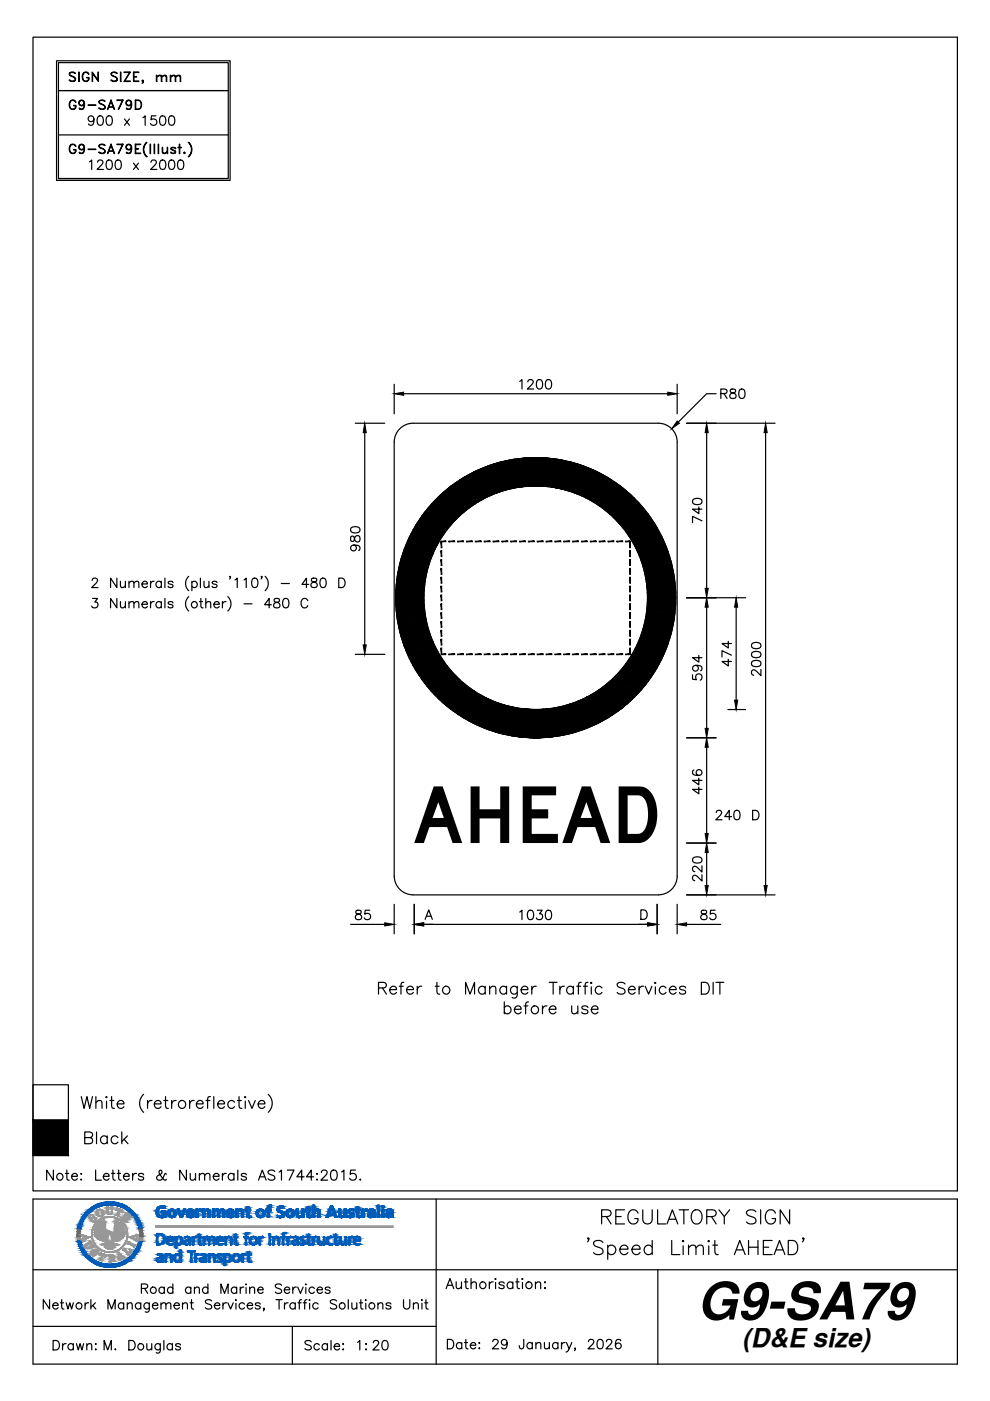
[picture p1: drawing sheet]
<svg xmlns="http://www.w3.org/2000/svg" width="210mm" height="297mm" viewBox="0 0 210 297" stroke-linecap="round" stroke-linejoin="round" font-family="sans-serif">
<defs><g id="words">
<text font-size="16.7" x="87.5" y="178.7">AHEAD</text>
<text font-size="11" x="147.8" y="279.7">G9-SA79</text>
<text font-size="5.5" x="157.4" y="285.7">(D&amp;E size)</text>
</g></defs>
<g fill="none" stroke="#000" stroke-width=".25">
<path d="M7 7.9h196v244.6h-196zM12 12.9h36.8v25.3h-36.8zM12.4 13.3h36v24.5h-36zM12.4 19.2h36M14.9 15.4a.92 .92 0 0 1 1.1 .2h-.2a.71 .71 0 0 0-1 0l.1 .3 .6 .3a.53 .53 0 0 1 .5 .6 .53 .53 0 0 1-.5 .5h-.3l-.5-.3h.2a.71 .71 0 0 0 1 0 .96 .96 0 0 0-1-1l-.2-.2zM16.7 15.3l.1 2zM17.8 15.4a.69 .69 0 0 1 1.1 .4 .7 .7 0 0 0-.8-.4 .7 .7 0 0 0-.6 .6v.5a.64 .64 0 0 0 .5 .7 .64 .64 0 0 0 .8-.4v-.3l-.4-.1h.5a.73 .73 0 0 1-.7 .9 .73 .73 0 0 1-.8-.8 1.21 1.21 0 0 1 .4-1.1zM19.5 15.3l1.3 1.7 .1-1.7v2l-1.3-1.7-.1 1.7zM23.7 15.4a.92 .92 0 0 1 1.2 .2h-.2a.71 .71 0 0 0-1.1 0l.1 .3 .7 .3a.53 .53 0 0 1 .5 .6 .53 .53 0 0 1-.5 .5h-.4l-.5-.3h.2a.71 .71 0 0 0 1.1 0 .96 .96 0 0 0-1.1-1l-.2-.2zM25.5 15.3l.1 2zM27.5 15.4l-1.2-.1h1.3l-1.2 2M27.5 15.3l-1.2 2h1.3l-1.2-.1"/>
<path d="M28.3 15.3h1.1l-1 .1v1.8l1 .1h-1.1zM28.4 16.2h.6l-.6 .1M30.2 17.1l.1 .1zM30.3 17.6l.1-.4-.2 .1v-.3l.2 .1v.3l-.3 .3M30.3 17.3l.1 .1M33.2 15.9l.1 1.4zM33.3 16.3l.4-.4 .5 .1 .1 1.3-.1-1a.4 .4 0 0 0-.7-.2zM34.3 16.3l.5-.4 .5 .1v1.3v-1a.4 .4 0 0 0-.7-.2zM36.1 15.9l.1 1.4zM36.2 16.3l.5-.4 .5 .1 .1 1.3-.1-1a.4 .4 0 0 0-.7-.2zM37.3 16.3l.4-.4 .5 .1 .1 1.3-.1-1a.4 .4 0 0 0-.7-.2zM12.4 38.2h36"/>
<path d="M12.4 28.6h36M14.9 21.5a.69 .69 0 0 1 .7-.3 .69 .69 0 0 1 .5 .5 .7 .7 0 0 0-.8-.4 .7 .7 0 0 0-.5 .7v.4a.64 .64 0 0 0 .5 .7 .64 .64 0 0 0 .7-.4v-.3l-.4-.1h.5a.73 .73 0 0 1-.7 .9 .73 .73 0 0 1-.7-.8zM15.1 30.7a.69 .69 0 0 1 1 .3 .7 .7 0 0 0-.8-.3 .7 .7 0 0 0-.5 .6v.5a.64 .64 0 0 0 .5 .7 .64 .64 0 0 0 .7-.4v-.3l-.4-.1h.5a.73 .73 0 0 1-.7 .9 .73 .73 0 0 1-.7-.8 1.21 1.21 0 0 1 .4-1.1zM16.8 22l.5 .3h.3l.2-.3M16.8 21.7l.5-.4 .3 .1 .2 .3M16.8 31.3l.5 .4 .3-.1 .2-.3M16.8 31l.5-.3 .3 .1 .2 .2M16.9 23h.7M16.9 32.4h.7M17.2 21.3l-.4 .5 .1 .4 .3 .1M17.2 30.7l-.4 .4 .1 .4 .3 .2M17.4 21.3a1.25 1.25 0 0 1 .1 1.8"/>
<path d="M17.4 30.7a1.25 1.25 0 0 1 .1 1.8M17.8 22.2a.62 .62 0 0 1-.9 .1 .62 .62 0 0 1 0-.9 .62 .62 0 0 1 .9 .1 1.8 1.8 0 0 1-.2 1.6 .59 .59 0 0 1-.8-.2l.2 .2M17.8 21.9l-.4 .4M17.8 31.5a.62 .62 0 0 1-.9 .2 .62 .62 0 0 1 0-1 .62 .62 0 0 1 .9 .1 1.8 1.8 0 0 1-.2 1.7 .59 .59 0 0 1-.8-.2l.2 .2M17.8 31.2l-.4 .5M18.7 22.3h1.6zM18.7 31.6l1.6 .1zM19 34.3l.4-.4v2M19.9 25.2a.62 .62 0 0 1-.8 .6 .62 .62 0 0 1-.3-1 .62 .62 0 0 1 1 0 1.8 1.8 0 0 1-.2 1.7 .59 .59 0 0 1-.8-.2M20.7 34.4l.4-.5 .6 .2a.62 .62 0 0 1-.2 .9l-.9 .9h1.3M20.9 24.7a.65 .65 0 0 1 .9 .2 1.01 1.01 0 0 1-.6 1.7 1.28 1.28 0 0 1-.3-1.9zM21 21.5a.88 .88 0 0 1 1.3 0h-.2a.71 .71 0 0 0-1 0l.1 .4 .6 .3a.53 .53 0 0 1 .5 .5 .53 .53 0 0 1-.5 .5h-.4l-.4-.3h.2a.71 .71 0 0 0 1 0 .96 .96 0 0 0-1-.9z"/>
<path d="M21.2 30.7a.92 .92 0 0 1 1.1 .1h-.2a.71 .71 0 0 0-1 0l.1 .4 .6 .3a.53 .53 0 0 1 .5 .5 .53 .53 0 0 1-.5 .6h-.4l-.4-.3h.2a.71 .71 0 0 0 1 0 .96 .96 0 0 0-1-1l-.2-.3zM22.8 24.7a.65 .65 0 0 1 .9 .2 1.01 1.01 0 0 1-.6 1.7 1.28 1.28 0 0 1-.3-1.9zM22.8 34a.65 .65 0 0 1 .9 .3 1.01 1.01 0 0 1-.6 1.6 1.28 1.28 0 0 1-.3-1.9zM23 22.7h1.1M23 32.1h1.1M23.1 22.6h.9M23.1 32h.9M23.5 21.2l.8 2-.8-1.7-.7 1.7zM23.5 30.6l.8 2-.8-1.8-.7 1.8zM24.7 34a.65 .65 0 0 1 .9 .3 1.01 1.01 0 0 1-.6 1.6 1.28 1.28 0 0 1-.3-1.9zM26 21.2l-.9 2 1-2h-1.3l1.2 .1M26 30.6l-.9 2 1-2h-1.3l1.2 .1"/>
<path d="M26.4 25.2l1 1.4M26.8 22l.5 .3h.3l.2-.3M26.8 21.7l.5-.4 .3 .1 .2 .3M26.8 31.3l.5 .4 .3-.1 .2-.3M26.8 31l.5-.3 .3 .1 .2 .2M26.9 23h.7M26.9 32.4h.7M27.2 21.3l-.4 .5 .1 .4 .3 .1M27.2 30.7l-.4 .4 .1 .4 .3 .2M27.4 21.3a1.25 1.25 0 0 1 .1 1.8M27.4 30.7a1.25 1.25 0 0 1 .1 1.8M27.4 25.2l-1 1.4"/>
<path d="M27.8 22.2a.62 .62 0 0 1-.9 .1 .62 .62 0 0 1 0-.9 .62 .62 0 0 1 .9 .1 1.8 1.8 0 0 1-.2 1.6 .59 .59 0 0 1-.8-.2l.2 .2M27.8 21.9l-.4 .4M27.8 31.5a.62 .62 0 0 1-.9 .2 .62 .62 0 0 1 0-1 .62 .62 0 0 1 .9 .1 1.8 1.8 0 0 1-.2 1.7 .59 .59 0 0 1-.8-.2l.2 .2M27.8 31.2l-.4 .5M28.3 34.6l1 1.3M28.7 21.2h.6a1.07 1.07 0 0 1 .7 1 1.07 1.07 0 0 1-.7 1h-.6zM28.7 30.6h1.1l-1 .1v1.8l1 .1h-1.1zM28.8 21.3a.95 .95 0 0 1 1.1 .6 .95 .95 0 0 1-.6 1.2h-.5zM28.8 31.5h.5l-.5 .1M29.3 34.6l-1 1.3M30.3 24.9l.5-.3v2M31.1 30.2h.1a2.06 2.06 0 0 0 0 3 1.96 1.96 0 0 1-.1-3z"/>
<path d="M31.8 30.6l.1 2zM32 34.4l.4-.5 .7 .2a.62 .62 0 0 1-.2 .9l-1 .9h1.4M32.7 30.6l.1 2zM33.1 24.6h-1l-.1 .8a.71 .71 0 0 1 1.1 0 .71 .71 0 0 1-.2 1.1 .71 .71 0 0 1-1-.3M33.5 30.6l.1 2zM34.1 24.7a.65 .65 0 0 1 1 .2 1.01 1.01 0 0 1-.7 1.7 1.28 1.28 0 0 1-.3-1.9zM34.1 34a.65 .65 0 0 1 1 .3 1.01 1.01 0 0 1-.7 1.6 1.28 1.28 0 0 1-.3-1.9zM34.4 31.2l.1 1a.4 .4 0 0 0 .7 .2l.2-.2-.4 .4-.5-.1zM35.4 31.2l.1 1.4zM36 24.7a.65 .65 0 0 1 1 .2 1.01 1.01 0 0 1-.7 1.7 1.28 1.28 0 0 1-.3-1.9zM36 34a.65 .65 0 0 1 1 .3 1.01 1.01 0 0 1-.7 1.6 1.28 1.28 0 0 1-.3-1.9zM36.3 32.4h.9"/>
<path d="M36.3 31.6l.9 .4 .1 .3a.6 .6 0 0 1-1.1 0l.2 .2M36.3 31.4h.9M36.4 31.3v.4M37.1 31.3l.2 .2a.6 .6 0 0 0-1.1 0l.1 .2 .9 .4M37.1 32v.5M37.7 31.2l.7 .1zM37.9 34a.65 .65 0 0 1 1 .3 1.01 1.01 0 0 1-.7 1.6 1.28 1.28 0 0 1-.3-1.9zM38 30.6l.1 2zM39.1 32.3l.2 .1-.1 .2-.2-.1zM39.1 32.4l.1 .1zM39.9 30.2a1.89 1.89 0 0 1 0 3 2.06 2.06 0 0 0 0-3zM75.3 89.7h6.3"/>
<path d="M77.3 91.7v45M83.6 81.5v6.2M85.6 83.5h56M110.2 80.9l.5-.4v2M111.9 81l.4-.5 .7 .2a.62 .62 0 0 1-.2 .8l-1 1h1.3M114 80.6a.65 .65 0 0 1 1 .3 1.01 1.01 0 0 1-.7 1.6 1.28 1.28 0 0 1-.3-1.9zM115.9 80.6a.65 .65 0 0 1 1 .3 1.01 1.01 0 0 1-.7 1.6 1.28 1.28 0 0 1-.3-1.9zM143.6 81.5v6.2M145.6 89.7h18.7M149.8 91.7v33M151.8 83.5h-2l-6 6M152.8 83.4l1.2-.1 .2-.2-.1-.4-.4-.2h-.9v2"/>
<path d="M153.5 83.4l.7 1.1M154.9 82.6a.4 .4 0 0 0 .2 .6 .72 .72 0 0 1 .8 .3 .72 .72 0 0 1 0 .9 .81 .81 0 0 1-1.2-.3 1 1 0 0 1 1.2-1l.1-.3a.75 .75 0 0 0-1.1-.2zM156.9 82.6a.65 .65 0 0 1 1 .3 1.01 1.01 0 0 1-.7 1.6 1.28 1.28 0 0 1-.3-1.9zM162.3 91.7v96M74.4 113.8a.75 .75 0 0 0 .2 1l.4-.1 .1-.2a.72 .72 0 0 1 .3-.8 .72 .72 0 0 1 .8 .1 .81 .81 0 0 1-.3 1.1 1 1 0 0 1-.9-1.1zM74.4 111.9a1.28 1.28 0 0 1 1.9 .3v.2a1.15 1.15 0 0 1-2 0zM75 115.6a.62 .62 0 0 1 .5 .8 .62 .62 0 0 1-1 .3 .62 .62 0 0 1 .1-1 1.8 1.8 0 0 1 1.6 .2 .59 .59 0 0 1-.2 .8M146.9 105.9a1.28 1.28 0 0 1 1.9 .3v.2a1.15 1.15 0 0 1-2 0zM148.2 107.5v1.4l-1.4-1h2M148.8 110.4l-2-.9v1.3M19.5 123l.4-.4 .7 .2a.62 .62 0 0 1-.2 .8l-1 1h1.4M19.6 126.9h1.1l-.6 .7a.67 .67 0 0 1 .5 1.1 .67 .67 0 0 1-1.2-.2"/>
<path d="M24.8 122.6v2l-1.4-2v2M24.8 126.9v2l-1.4-2v2M25.5 123.2l.1 1.3 .5 .1 .5-.4M25.5 127.5l.1 1.3 .5 .1 .5-.4M26.6 123.2v1.4M26.6 127.5v1.4M27.3 123.6l.5-.4 .5 .1 .1 1.3M27.3 127.9l.5-.4 .5 .1 .1 1.3M27.3 123.2v1.4M27.3 127.5v1.4M28.4 123.6l.5-.4 .4 .1 .1 1.3M28.4 127.9l.5-.4 .4 .1 .1 1.3"/>
<path d="M30.1 123.8h1.2a.61 .61 0 0 0-.9-.5 .61 .61 0 0 0-.2 1 .6 .6 0 0 0 1.1 0M30.1 128.1h1.2a.61 .61 0 0 0-.9-.5 .61 .61 0 0 0-.2 1 .6 .6 0 0 0 1.1 0M31.9 123.2v1.4M31.9 127.5v1.4M32.7 123.2a.64 .64 0 0 0-.8 .6M32.7 127.5a.64 .64 0 0 0-.8 .6M34.2 123.5a.64 .64 0 0 0-.9-.1 .64 .64 0 0 0 0 1 .64 .64 0 0 0 .9-.1M34.2 127.8a.64 .64 0 0 0-.9-.1 .64 .64 0 0 0 0 1 .64 .64 0 0 0 .9-.1M34.2 123.2v1.4M34.2 127.5v1.4M35 122.6v2M35 126.9v2"/>
<path d="M36.7 123.5a.6 .6 0 0 0-1.1 0l.3 .3 .7 .2 .1 .3a.6 .6 0 0 1-1.1 0M36.7 127.8a.6 .6 0 0 0-1.1 0l.1 .2 .9 .3 .1 .3a.6 .6 0 0 1-1.1 0M40 122.2a2.06 2.06 0 0 0 0 3M40 126.5a2.06 2.06 0 0 0 0 3M40.7 123.5a.64 .64 0 0 1 .9-.1 .64 .64 0 0 1 0 1 .64 .64 0 0 1-.9-.1M40.7 123.2v2M42.3 127.5h.7M42.5 122.6v2M42.6 126.9v1.6l.1 .3 .4 .1M43.3 123.2v1.3l.5 .1 .5-.4M43.6 127.9l.5-.4 .5 .1 .1 1.3M43.6 126.9v2"/>
<path d="M44.3 123.2v1.4M45.3 128.1h1.2a.61 .61 0 0 0-.9-.5 .61 .61 0 0 0-.2 1 .6 .6 0 0 0 1.1 0M46 123.5a.6 .6 0 0 0-1 0l.3 .3 .6 .2 .1 .3a.6 .6 0 0 1-1 0M47.2 127.5v1.4M47.9 127.5a.64 .64 0 0 0-.7 .6M48.3 126.5a2.06 2.06 0 0 1 0 3M48.9 122.3h-.2h.2l-.2 .5M49.8 123l.5-.4v2M51.7 123l.5-.4v2M51.7 128h1.7M53.6 122.7a.65 .65 0 0 1 1 .3 1.01 1.01 0 0 1-.7 1.6 1.28 1.28 0 0 1-.3-1.9zM55.5 122.3h-.1h.1l-.1 .5"/>
<path d="M56.2 122.2a2.06 2.06 0 0 1 0 3M57.5 128.2h-1.4l1-1.3v2M58.2 127a.4 .4 0 0 0 .2 .6 .72 .72 0 0 1 .8 .3 .72 .72 0 0 1 0 .9 .81 .81 0 0 1-1.2-.3 1 1 0 0 1 1.2-1l.1-.3a.75 .75 0 0 0-1.1-.2zM59.6 123.7h1.8M60.2 127a.65 .65 0 0 1 1 .3 1.01 1.01 0 0 1-.7 1.6 1.28 1.28 0 0 1-.3-1.9zM65.3 127.4a.74 .74 0 0 0-.9-.5 .74 .74 0 0 0-.6 .7 .88 .88 0 0 0 .2 1 .88 .88 0 0 0 1 .2l.3-.4M65.4 123.9h-1.4l1-1.3v2M66.1 122.7a.4 .4 0 0 0 .2 .6 .72 .72 0 0 1 .8 .3 .72 .72 0 0 1 0 .9 .81 .81 0 0 1-1.2-.3 1 1 0 0 1 1.2-1l.1-.3a.75 .75 0 0 0-1.1-.2zM68.1 122.7a.65 .65 0 0 1 1 .3 1.01 1.01 0 0 1-.7 1.6 1.28 1.28 0 0 1-.3-1.9zM71.8 122.6h.7a1.07 1.07 0 0 1 .7 1 1.07 1.07 0 0 1-.7 1h-.7zM75.3 138.7h6.3M145.6 126.7h12.5"/>
<path d="M148.2 139v1.4l-1.4-1h2M149.8 128.7v25.7M154.4 139.8v1.4l-1.3-1h2M154.4 136v1.4l-1.3-1h2M155.1 138.9l-2-.9v1.3M156.1 128.7v19.7M159.4 138.4a1.28 1.28 0 0 1 1.9 .3v.2a1.15 1.15 0 0 1-2 0zM159.4 136.5a1.28 1.28 0 0 1 1.9 .3v.2a1.15 1.15 0 0 1-2 0zM145.6 156.4h6.2M146.8 143.1v.9l.9 .1a.71 .71 0 0 1 0-1.1 .71 .71 0 0 1 1 .2 .71 .71 0 0 1-.2 1M147.5 141.1a.62 .62 0 0 1 .5 .8 .62 .62 0 0 1-.9 .3 .62 .62 0 0 1 0-1 1.8 1.8 0 0 1 1.6 .1 .59 .59 0 0 1-.2 .9M149.8 158.4v18.3"/>
<path d="M154.3 150.4h3.8M159.4 140.3a1.28 1.28 0 0 1 1.9 .3v.2a1.15 1.15 0 0 1-2 0zM161.3 141.9v1.4l-.9-1a.6 .6 0 0 0-1-.1l-.1 .6 .5 .4M145.6 178.7h6.2M147.1 163.3a.59 .59 0 0 0-.2 .8 1.2 1.2 0 0 0 1.9-.3 .62 .62 0 0 0-.5-.6 .62 .62 0 0 0-.7 .5 .62 .62 0 0 0 .6 .7M148.2 166.9v1.4l-1.4-.9h2M148.2 165v1.4l-1.4-.9h2M151.9 172.3l.3-.5 .7 .2a.62 .62 0 0 1-.2 .9l-.9 .9h1.3M155.1 173.1h-1.4l.9-1.3v2M155.9 171.9a.65 .65 0 0 1 .9 .3 1.01 1.01 0 0 1-.7 1.6 1.28 1.28 0 0 1-.2-1.9zM159.6 171.8h.6a1.07 1.07 0 0 1 .7 1 1.07 1.07 0 0 1-.7 1h-.6zM74.3 196h7.3"/>
<path d="M75.5 193.1a.4 .4 0 0 0 .2 .6 .72 .72 0 0 1 .8 .3 .72 .72 0 0 1 0 .9 .81 .81 0 0 1-1.2-.3 1 1 0 0 1 1.2-.9l.1-.4a.75 .75 0 0 0-1.1-.2zM78.4 193h-1l-.1 .8a.71 .71 0 0 1 1.1 0 .71 .71 0 0 1-.1 1.1 .71 .71 0 0 1-1.1-.3M83.6 191.7v6.3M87.6 189.7h52M87.6 189.7a4 4 0 0 1-4-4v-92a4 4 0 0 1 4-4h52a4 4 0 0 1 4 4v92a4 4 0 0 1-4 4M87.8 191.7v6.3M89.8 196h47.5M90.1 194.9l.8-2 .8 2M90.4 194.3h1M110.2 193.4l.5-.4v2M112.1 193.1a.65 .65 0 0 1 1 .3 1.01 1.01 0 0 1-.7 1.6 1.28 1.28 0 0 1-.3-1.9zM113.9 193h1.1l-.6 .7a.67 .67 0 0 1 .5 1.1 .67 .67 0 0 1-1.2-.2"/>
<path d="M115.9 193.1a.65 .65 0 0 1 1 .3 1.01 1.01 0 0 1-.7 1.6 1.28 1.28 0 0 1-.3-1.9zM135.9 192.9h.6a1.07 1.07 0 0 1 .7 1 1.07 1.07 0 0 1-.7 1h-.6zM139.3 191.7v6.3M143.6 191.7v6.3M145.6 189.7h18.7M145.6 196h7.2M146.9 181.9a1.28 1.28 0 0 1 1.9 .3v.2a1.15 1.15 0 0 1-2 0zM148.8 193.1a.4 .4 0 0 0 .2 .6 .72 .72 0 0 1 .8 .3 .72 .72 0 0 1-.1 .9 .81 .81 0 0 1-1.1-.3 1 1 0 0 1 1.1-.9l.1-.4a.75 .75 0 0 0-1-.2zM148.8 185.5v1.3l-.9-.9a.6 .6 0 0 0-1-.1l-.1 .5 .5 .4M148.8 183.6v1.3l-.9-1a.6 .6 0 0 0-1 0l-.1 .5 .5 .4M149.8 180.7v7M151.6 193h-.9l-.1 .8a.71 .71 0 0 1 1 0 .71 .71 0 0 1-.1 1.1 .71 .71 0 0 1-1-.3"/>
<path d="M80.3 209.5l1.4-.2a.57 .57 0 0 0 0-.9l-1.4-.1v2.5M81.1 209.5l.8 1.3M82.6 209.8h1.5a.74 .74 0 0 0-.9-.7 .74 .74 0 0 0-.6 1 .77 .77 0 0 0 .6 .7 .77 .77 0 0 0 .9-.4M84.7 209.1h.8M85.6 208.3l-.5 .1-.1 .4v2M86.2 209.8h1.4a.74 .74 0 0 0-.8-.7 .74 .74 0 0 0-.6 1 .77 .77 0 0 0 .6 .7 .77 .77 0 0 0 .8-.4M88.5 209.1v1.7M89.4 209.1a.82 .82 0 0 0-.9 .7M92.3 209.1h.8M92.6 208.3v2l.2 .4 .4 .1M98.7 210.8v-2.5l1 2.5 .9-2.5v2.5M102.9 209.5a.8 .8 0 0 0-1.2-.2 .8 .8 0 0 0 0 1.2 .8 .8 0 0 0 1.2-.1"/>
<path d="M102.9 209.1v1.7M103.8 209.6l.6-.5 .6 .1 .1 1.6M103.8 209.1v1.7M106.9 213.6a.8 .8 0 0 1 1.2-.1 .8 .8 0 0 1 0 1.2 .8 .8 0 0 1-1.2-.1M106.9 212.4v2.5M107.4 209.5a.8 .8 0 0 0-1.2-.2 .8 .8 0 0 0 0 1.2 .8 .8 0 0 0 1.2-.1M107.4 209.1v1.7M109.1 214h1.4a.77 .77 0 0 0-1.1-.7 .77 .77 0 0 0-.2 1.3 .75 .75 0 0 0 1.3 0M109.7 209.1v1.9a.66 .66 0 0 1-1.1 .5M109.7 209.5a.8 .8 0 0 0-1.2-.2 .8 .8 0 0 0 0 1.2 .8 .8 0 0 0 1.2-.1M110.5 209.8h1.4a.77 .77 0 0 0-1.1-.6 .77 .77 0 0 0-.2 1.2 .75 .75 0 0 0 1.3 0M111.1 213.3h.8"/>
<path d="M112 212.4l-.4 .2-.2 .3v2M112.8 209.1v1.7M113.7 209.1a.82 .82 0 0 0-.9 .7M115 213.3v1.6M116 213.3a.8 .8 0 0 0-1 .7M116.4 214h1.5a.74 .74 0 0 0-.9-.8 .74 .74 0 0 0-.6 1 .77 .77 0 0 0 .6 .7 .77 .77 0 0 0 .9-.3M116.4 208.3h1.7M117.3 208.3v2.5M118.7 209.1v1.7M119.7 209.1a.82 .82 0 0 0-1 .7M121.2 213.3l.1 1.5 .6 .1 .6-.4M121.6 209.5a.8 .8 0 0 0-1.2-.2 .8 .8 0 0 0 0 1.2 .8 .8 0 0 0 1.2-.1"/>
<path d="M121.6 209.1v1.7M122.3 209.1h.8M122.5 213.3v1.6M123.2 208.3l-.4 .1-.2 .4v2M123.7 209.1h.8M124.7 208.3l-.5 .1-.1 .4v2M124.7 213.6a.75 .75 0 0 0-1.4 0l.4 .4 .8 .2 .2 .4a.75 .75 0 0 1-1.4 0M125.4 208.3l.1 .1-.1 .1-.1-.1zM125.4 214h1.4a.77 .77 0 0 0-1.1-.7 .77 .77 0 0 0-.2 1.3 .75 .75 0 0 0 1.3 0M125.4 209.2v1.6M127.6 209.5a.8 .8 0 0 0-1.1-.2 .8 .8 0 0 0 0 1.2 .8 .8 0 0 0 1.1-.1M132.5 208.6a.94 .94 0 0 0-.9-.4 .94 .94 0 0 0-.7 .7l.2 .3 .9 .4a.62 .62 0 0 1 .5 .4 .62 .62 0 0 1-.2 .7 1.15 1.15 0 0 1-1.4-.3"/>
<path d="M133.2 209.8h1.5a.74 .74 0 0 0-.9-.7 .74 .74 0 0 0-.6 1 .77 .77 0 0 0 .6 .7 .77 .77 0 0 0 .9-.4M135.5 209.1v1.7M136.5 209.1a.81 .81 0 0 0-1 .7M136.8 209.1l.7 1.7 .7-1.7M138.9 208.3l.2 .1-.2 .1-.1-.1zM138.9 209.2v1.6M141.2 209.5a.8 .8 0 0 0-1.2-.2 .8 .8 0 0 0 0 1.2 .8 .8 0 0 0 1.2-.1M141.9 209.8h1.5a.74 .74 0 0 0-.9-.7 .74 .74 0 0 0-.6 1 .77 .77 0 0 0 .6 .7 .77 .77 0 0 0 .9-.4M145.4 209.5a.75 .75 0 0 0-1.3 0l.3 .3 .9 .3 .1 .3a.75 .75 0 0 1-1.3 0M148.7 208.3h.8a1.33 1.33 0 0 1 .9 1.2 1.33 1.33 0 0 1-.9 1.3h-.8zM151.2 208.3v2.5M151.8 208.3h1.7"/>
<path d="M152.6 208.3v2.5M7 237.5h7.5v7.5h-7.5zM7 230h7.5v7.5h-7.5zM17.2 232.5l.6 2.5 .6-2.5 .6 2.5 .6-2.5M20.3 233.8l.6-.5 .6 .2 .1 1.5M20.3 232.5v2.5M20.5 240v2.5M22.6 232.5l.1 .1-.1 .1-.1-.1zM22.6 233.5v1.5M23.3 233.3h.8M23.7 232.5v2l.1 .4 .5 .1M24.8 234h1.5a.74 .74 0 0 0-.9-.7 .74 .74 0 0 0-.6 1 .77 .77 0 0 0 .6 .7 .77 .77 0 0 0 .9-.4"/>
<path d="M25.8 240v2.5M30.4 232a2.56 2.56 0 0 0 0 3.8M31.3 233.3v1.7M32.2 233.3a.81 .81 0 0 0-.9 .7M32.7 234h1.4a.74 .74 0 0 0-.8-.7 .74 .74 0 0 0-.6 1 .77 .77 0 0 0 .6 .7 .77 .77 0 0 0 .8-.4M34.7 233.3h.9M35.1 232.5v2l.1 .4 .5 .1M36.4 233.3v1.7M37.3 233.3a.82 .82 0 0 0-.9 .7M40.2 233.3v1.7M41.2 233.3a.82 .82 0 0 0-1 .7M41.6 234h1.5a.74 .74 0 0 0-.9-.7 .74 .74 0 0 0-.6 1 .77 .77 0 0 0 .6 .7 .77 .77 0 0 0 .9-.4"/>
<path d="M43.7 233.3h.8M44.6 232.5l-.5 .1-.1 .4v2M45.3 232.5v2.5M46.2 234h1.4a.74 .74 0 0 0-.9-.7 .74 .74 0 0 0-.5 1 .77 .77 0 0 0 .5 .7 .77 .77 0 0 0 .9-.4M49.7 233.7a.8 .8 0 0 0-1.1-.1 .8 .8 0 0 0 0 1.2 .8 .8 0 0 0 1.1-.2M50.3 233.3h.9M50.7 232.5v2l.1 .4 .5 .1M52 232.5l.1 .1-.1 .1-.1-.1zM52 233.5v1.5M52.7 233.3l.7 1.7 .7-1.7M54.7 234h1.5a.77 .77 0 0 0-1.1-.6 .77 .77 0 0 0-.2 1.2 .75 .75 0 0 0 1.3 0M56.9 232a2.56 2.56 0 0 1 0 3.8"/>
<path d="M7 254.2h196v35h-196zM11.3 248.1v2.1l-1.4-2.1v2.1M13.9 248.8h.7M14.2 248.1v1.7l.1 .3 .4 .1M15.2 249.4h1.2a.66 .66 0 0 0-.9-.6 .66 .66 0 0 0-.2 1.1 .64 .64 0 0 0 1.1 0M17.1 250.1h.2zM17.2 248.8v.2zM18 241.2l1.4-.1a.59 .59 0 0 0 0-1l-1.4-.1v2.5h1a.65 .65 0 0 0 .7-.7 .65 .65 0 0 0-.7-.6M20.3 248.1v2.1h1.2M21.9 249.4h1.2a.66 .66 0 0 0-.9-.6 .66 .66 0 0 0-.2 1.1 .64 .64 0 0 0 1.1 0M22.7 241.2a.8 .8 0 0 0-1.1-.1 .8 .8 0 0 0 0 1.2 .8 .8 0 0 0 1.1-.2M22.7 240.8v1.7"/>
<path d="M23.6 248.8h.8M23.9 248.1v1.7l.1 .3 .4 .1M24.9 248.8h.7M25 241.2a.8 .8 0 0 0-1.2-.1 .8 .8 0 0 0 0 1.2 .8 .8 0 0 0 1.2-.2M25.2 248.1v1.7l.1 .3 .4 .1M26.2 249.4h1.2a.66 .66 0 0 0-.9-.6 .66 .66 0 0 0-.2 1.1 .64 .64 0 0 0 1.1 0M26.3 241.6l.8 .9M27 240.8l-1.2 1.2M28.1 248.8v1.4M28.9 248.8a.7 .7 0 0 0-.8 .6M30.5 249.1a.64 .64 0 0 0-1.2 0l.3 .3 .8 .2 .1 .3a.64 .64 0 0 1-1.2 0M35.2 249l-.1-.2-.2 .1-.3 .7a.76 .76 0 0 1-.6 .6 .76 .76 0 0 1-.8-.4l.2-.5 .7-.4a.46 .46 0 0 0 .2-.4 .46 .46 0 0 0-.3-.4l-.2 .1a1.79 1.79 0 0 0 .9 1.9l.4 .1 .1-.2"/>
<path d="M39.5 248.1v2.1l-1.4-2.1v2.1M40.3 248.8l.1 1.3 .5 .1 .6-.4M41.5 248.8v1.4M42.3 249.2l.5-.4 .5 .1 .1 1.3M42.3 248.8v1.4M43.4 249.2l.5-.4 .5 .1 .1 1.3M45.2 249.4h1.3a.66 .66 0 0 0-1-.6 .66 .66 0 0 0-.2 1.1 .64 .64 0 0 0 1.2 0M47.2 248.8v1.4M48 248.8a.7 .7 0 0 0-.8 .6M49.6 249.1a.68 .68 0 0 0-1-.1 .68 .68 0 0 0 0 1 .68 .68 0 0 0 1-.1M49.6 248.8v1.4M50.4 248.1v2.1"/>
<path d="M52.2 249.1a.64 .64 0 0 0-1.1 0l.3 .3 .7 .2 .1 .3a.64 .64 0 0 1-1.1 0M54.8 250.2l.8-2.1 .8 2.1M55.1 249.5h1M58.3 248.4a.81 .81 0 0 0-.8-.4 .81 .81 0 0 0-.7 .6l.2 .3 .8 .3a.52 .52 0 0 1 .4 .4 .52 .52 0 0 1-.1 .5 .98 .98 0 0 1-1.3-.2M59.2 248.5l.5-.4v2.1M60.9 248.1h1.4l-1 2.1M64.5 249.5h-1.6l1.1-1.4v2.1M66.5 249.5h-1.5l1-1.4v2.1M67.1 250.1h.2zM67.2 248.8v.2zM68.1 248.6l.2-.4a.69 .69 0 0 1 1 .1 .69 .69 0 0 1-.2 .9l-1.1 1h1.5M70.4 248.2a.7 .7 0 0 1 1 .3 1.75 1.75 0 0 1-.2 1.6 .7 .7 0 0 1-1-.3 1.79 1.79 0 0 1 .2-1.6z"/>
<path d="M72.4 248.5l.5-.4v2.1M75.4 248.1h-1.1l-.1 .9a.75 .75 0 0 1 1.2 0 .75 .75 0 0 1-.2 1.1 .75 .75 0 0 1-1.1-.3M76.3 250.1h.2zM92.5 254.2v35M127.6 257.9h1.3l.4-.1a.69 .69 0 0 0 0-1.2l-1.7-.1v3M128.6 257.9l1 1.6M130.6 257.9h1.1M132.4 256.5h-1.8v3h1.8M135.3 257.2a1.1 1.1 0 0 0-1.3-.7 1.1 1.1 0 0 0-.9 1.1 1.31 1.31 0 0 0 .3 1.5 1.31 1.31 0 0 0 1.5 .3l.4-.6v-.4h-.7M136.3 256.5v2.1a1.01 1.01 0 0 0 1 .9 1.01 1.01 0 0 0 1-.9v-2.1M139.4 256.5v3h1.7M141.4 259.5l1.2-3 1.1 3"/>
<path d="M141.8 258.5h1.5M144 256.5h2M145 256.5v3M146.8 256.9a1.11 1.11 0 0 1 1.3-.4 1.11 1.11 0 0 1 .7 1.1 1.31 1.31 0 0 1-.2 1.5 1.31 1.31 0 0 1-1.5 .3 1.87 1.87 0 0 1-.3-2.5zM149.8 257.9h1.3l.5-.1a.69 .69 0 0 0 0-1.2l-1.8-.1v3M150.8 257.9l1 1.6M152.4 256.5l1.2 1.4v1.6M154.7 256.5l-1.1 1.4M160.3 256.9a1.33 1.33 0 0 0-2 0 .78 .78 0 0 0 .5 .9l.9 .3a.73 .73 0 0 1 .6 .5 .73 .73 0 0 1-.3 .8 1.4 1.4 0 0 1-1.7-.3M161.3 256.5v3M164.4 257.2a1.11 1.11 0 0 0-1.2-.7 1.11 1.11 0 0 0-.9 1.1 1.31 1.31 0 0 0 .3 1.5 1.31 1.31 0 0 0 1.4 .3l.4-.6v-.4h-.7M167.4 256.5v3l-2-3v3"/>
<path d="M7 269.2h196M10.5 275.6v1.9l-1.3-1.9v1.9M11.2 276.8h1.1a.61 .61 0 0 0-.8-.5 .61 .61 0 0 0-.2 1 .6 .6 0 0 0 1 0M12.8 276.2h.7M13.1 275.6v1.6l.1 .2 .4 .1M14 276.2l.4 1.3 .4-1.3 .4 1.3 .4-1.3M18 276.2v1.3M18.8 276.2a.65 .65 0 0 0-.8 .6M19.3 275.6v1.9M19.7 276.8l.6 .7M20.2 276.2l-.9 1M22.9 277.5v-1.9l.8 1.9 .7-1.9v1.9"/>
<path d="M26.2 276.5a.64 .64 0 0 0-.9-.1 .64 .64 0 0 0 0 1 .64 .64 0 0 0 .9-.1M26.2 276.2v1.3M27 276.6l.5-.4 .4 .1 .1 1.2M27 276.2v1.3M29.8 276.5a.64 .64 0 0 0-.9-.1 .64 .64 0 0 0 0 1 .64 .64 0 0 0 .9-.1M29.8 276.2v1.3M30 273.2l1.1-.1 .2-.3-.1-.4-.4-.2h-.8v2M30.6 273.2l.7 1M31.7 276.2v1.5a.52 .52 0 0 1-.4 .5 .52 .52 0 0 1-.5-.1M31.7 276.5a.64 .64 0 0 0-1-.1 .64 .64 0 0 0 0 1 .64 .64 0 0 0 1-.1M32.3 276.8h1.2a.61 .61 0 0 0-.9-.5 .61 .61 0 0 0-.2 1 .6 .6 0 0 0 1.1 0M34.1 276.6l.5-.4 .5 .1 .1 1.2"/>
<path d="M34.1 276.2v1.3M34.8 273.2a.64 .64 0 0 0-.9-.1 .64 .64 0 0 0 0 .9 .64 .64 0 0 0 .9-.1M34.8 272.9v1.3M35.2 276.6l.5-.4 .4 .1 .1 1.2M36.7 273.2a.64 .64 0 0 0-1-.1 .64 .64 0 0 0 0 .9 .64 .64 0 0 0 1-.1M36.7 272.2v2M36.9 276.8h1.1a.61 .61 0 0 0-.8-.5 .61 .61 0 0 0-.2 1 .59 .59 0 0 0 1 0M38.7 276.6l.5-.4 .4 .1 .1 1.2M38.7 276.2v1.3M40.3 276.2h.7M40.5 273.2a.64 .64 0 0 0-1-.1 .64 .64 0 0 0 0 .9 .64 .64 0 0 0 1-.1M40.5 272.9v1.3"/>
<path d="M40.6 275.6v1.6l.1 .2 .4 .1M41.2 273.3l.5-.4 .5 .1 .1 1.2M41.2 272.9v1.3M44.1 273.2a.64 .64 0 0 0-1-.1 .64 .64 0 0 0 0 .9 .64 .64 0 0 0 1-.1M44.1 272.2v2M44.9 275.8a.75 .75 0 0 0-.7-.3 .75 .75 0 0 0-.6 .5l.1 .3 .8 .3a.49 .49 0 0 1 .4 .4 .49 .49 0 0 1-.2 .4 .92 .92 0 0 1-1.1-.1M45.5 276.8h1.1a.61 .61 0 0 0-.9-.5 .61 .61 0 0 0-.1 1 .6 .6 0 0 0 1 0M46.8 274.2v-2l.8 2 .8-2v2M47.3 276.2v1.3M48 276.2a.65 .65 0 0 0-.7 .6M48.3 276.2l.6 1.3 .6-1.3M50 275.6v.1z"/>
<path d="M50 276.3v1.2M50.2 273.2a.64 .64 0 0 0-1-.1 .64 .64 0 0 0 0 .9 .64 .64 0 0 0 1-.1M50.2 272.9v1.3M50.9 272.9v1.3M51.7 272.9a.64 .64 0 0 0-.8 .6M51.8 276.5a.64 .64 0 0 0-.9-.1 .64 .64 0 0 0 0 1 .64 .64 0 0 0 .9-.1M52.2 272.2v.2zM52.2 273v1.2M52.4 276.8h1.2a.61 .61 0 0 0-.9-.5 .61 .61 0 0 0-.2 1 .6 .6 0 0 0 1.1 0M52.9 273.3l.5-.4 .5 .1 .1 1.2M52.9 272.9v1.3M54.7 273.5h1.1a.61 .61 0 0 0-.9-.6 .61 .61 0 0 0-.2 1 .6 .6 0 0 0 1.1 0"/>
<path d="M55.2 276.5a.62 .62 0 0 0-1.1 0l.3 .3 .7 .2 .1 .3a.6 .6 0 0 1-1.1 0M56 277.4h-.2h.2l-.2 .5M58.5 275.6h1.3M59.2 275.6v1.9M59.7 272.5a.75 .75 0 0 0-.7-.3 .75 .75 0 0 0-.6 .5l.2 .3 .7 .3a.49 .49 0 0 1 .4 .3 .49 .49 0 0 1-.2 .5 .92 .92 0 0 1-1.1-.2M60.3 273.5h1.1a.61 .61 0 0 0-.9-.6 .61 .61 0 0 0-.1 1 .6 .6 0 0 0 1 0M60.3 276.2v1.3M61.1 276.2a.65 .65 0 0 0-.8 .6M62.1 272.9v1.3M62.6 276.5a.64 .64 0 0 0-.9-.1 .64 .64 0 0 0 0 1 .64 .64 0 0 0 .9-.1M62.6 276.2v1.3M62.8 272.9a.64 .64 0 0 0-.7 .6"/>
<path d="M63.1 272.9l.6 1.3 .6-1.3M63.2 276.2h.6M63.9 275.6h-.3l-.1 .3v1.6M64.3 276.2h.7M64.8 272.2v.2zM64.8 273v1.2M65.1 275.6h-.4l-.1 .3v1.6M65.6 275.6v.1zM65.6 276.3v1.2M66.7 273.2a.64 .64 0 0 0-1-.1 .64 .64 0 0 0 0 .9 .64 .64 0 0 0 1-.1M67.2 273.5h1.2a.61 .61 0 0 0-.9-.6 .61 .61 0 0 0-.2 1 .6 .6 0 0 0 1.1 0M67.5 276.5a.64 .64 0 0 0-1-.1 .64 .64 0 0 0 0 1 .64 .64 0 0 0 1-.1"/>
<path d="M70 273.2a.6 .6 0 0 0-1.1 0l.3 .3 .7 .1 .1 .3a.6 .6 0 0 1-1.1 0M71.4 275.8a.75 .75 0 0 0-.8-.3 .75 .75 0 0 0-.6 .5l.2 .3 .8 .3a.49 .49 0 0 1 .3 .4 .49 .49 0 0 1-.1 .4 .92 .92 0 0 1-1.2-.1M73.8 275.6v1.9M74.6 276.2l.1 1.2 .5 .1 .4-.3M75.6 276.2v1.3M76.2 276.2h.7M76.5 275.6v1.6l.1 .2 .4 .1M77.6 275.6v.1zM77.6 276.3v1.2M80.1 276.6l.5-.4 .5 .1 .1 1.2M80.1 276.2v1.3M82.9 276.5a.62 .62 0 0 0-1.1 0l.3 .3 .7 .2 .1 .3a.6 .6 0 0 1-1.1 0"/>
<path d="M85.6 275.6v1.4a.67 .67 0 0 0 .6 .6 .67 .67 0 0 0 .7-.6v-1.4M87.7 276.6l.4-.4 .5 .1 .1 1.2M87.7 276.2v1.3M89.5 275.6v.1zM89.5 276.3v1.2M90 276.2h.7M90.3 275.6v1.6l.1 .2 .4 .1M94.6 273.2l.8-2.1 .8 2.1M94.9 272.5h1M96.7 271.8l.1 1.3 .5 .1 .5-.4M97.8 271.8v1.4M98.5 271.8h.7"/>
<path d="M98.8 271.1v1.7l.1 .3 .4 .1M99.9 272.2l.5-.4 .5 .1 .1 1.3M99.9 271.1v2.1M103.7 271.8v1.4M104.6 271.8a.7 .7 0 0 0-.9 .6M105.1 271.1v.2zM105.1 271.9v1.3M106.9 272.1a.64 .64 0 0 0-1.1 0l.3 .3 .7 .2 .1 .3a.64 .64 0 0 1-1.1 0M108.7 272.1a.68 .68 0 0 0-1-.1 .68 .68 0 0 0 0 1 .68 .68 0 0 0 1-.1M108.7 271.8v1.4M109.3 271.8h.8M109.7 271.1v1.7l.1 .3 .4 .1"/>
<path d="M110.8 271.1v.2zM110.8 271.9v1.3M113.5 272.2l.5-.4 .5 .1 .1 1.3M113.5 271.8v1.4M115.5 271.9h.2zM115.5 273.1h.2zM124.9 262.6l-.2 .1-.1-.1 .1-.2 .2 .2-.3 .7M127.8 263.4a1.33 1.33 0 0 0-2 0 .78 .78 0 0 0 .6 .9l.9 .3a.73 .73 0 0 1 .5 .5 .73 .73 0 0 1-.2 .8 1.4 1.4 0 0 1-1.8-.3M128.9 264.4a.96 .96 0 0 1 1.4-.1 .96 .96 0 0 1 0 1.4 .96 .96 0 0 1-1.4-.1M128.9 264v3M131.4 264.9h1.7a.89 .89 0 0 0-1-.9 .89 .89 0 0 0-.7 1.1 .92 .92 0 0 0 .7 .9 .92 .92 0 0 0 1-.4M134 264.9h1.7a.89 .89 0 0 0-1-.9 .89 .89 0 0 0-.7 1.1 .92 .92 0 0 0 .7 .9 .92 .92 0 0 0 1-.4"/>
<path d="M138.3 264.4a.96 .96 0 0 0-1.4-.1 .96 .96 0 0 0 0 1.4 .96 .96 0 0 0 1.4-.1M138.3 263v3M139.5 269.2v20M142.4 263v3h1.7M144.8 263l.2 .1-.2 .2-.1-.2zM144.8 264.1v1.9M146 264.6l.7-.6 .7 .1 .2 .5v1.4M146 264v2M147.6 264.6l.7-.6 .7 .1 .1 1.9M150.3 263l.1 .1-.1 .2-.2-.2zM150.3 264.1v1.9M151.1 264h1"/>
<path d="M151.6 263v2.4l.1 .5 .6 .1M155.7 266l1.1-3 1.2 3M156.1 265h1.5M158.7 263v3M158.7 264.4h2M160.7 263v3M161.9 264.4h1.1M163.7 263h-1.8v3h1.8M164.1 266l1.2-3 1.1 3M164.6 265h1.4M167.1 263h1a1.6 1.6 0 0 1 1.1 1.5 1.6 1.6 0 0 1-1.1 1.5h-1zM170.4 262.6l-.1 .1-.2-.1 .2-.2 .1 .2-.3 .7"/>
<path d="M7 281.2h85.5M11.3 284.2h.6a1.07 1.07 0 0 1 .7 1 1.07 1.07 0 0 1-.7 1h-.6zM13.3 284.9v1.3M14 284.9a.64 .64 0 0 0-.7 .6M15.5 285.2a.64 .64 0 0 0-.9-.1 .64 .64 0 0 0 0 .9 .64 .64 0 0 0 .9-.1M15.5 284.9v1.3M16.2 284.9l.4 1.3 .4-1.3 .4 1.3 .3-1.3M18.4 285.3l.5-.4 .5 .1 .1 1.2M18.4 284.9v1.3M20.3 284.9v.2zM20.3 286v.2zM22.1 286.2v-2l.7 2 .8-2v2"/>
<path d="M24.5 286v.2zM27.3 284.2h.7a1.07 1.07 0 0 1 .7 1 1.07 1.07 0 0 1-.7 1h-.7zM31.1 284.9l.1 1.2 .5 .1 .5-.4M32.2 284.9v1.3M34 284.9v1.5a.52 .52 0 0 1-.3 .5 .52 .52 0 0 1-.6-.1M34 285.2a.64 .64 0 0 0-1-.1 .64 .64 0 0 0 0 .9 .64 .64 0 0 0 1-.1M34.7 284.2v2M36.6 285.2a.64 .64 0 0 0-1-.1 .64 .64 0 0 0 0 .9 .64 .64 0 0 0 1-.1M36.6 284.9v1.3M38.3 285.2a.6 .6 0 0 0-1.1 0l.3 .3 .7 .1 .1 .3a.6 .6 0 0 1-1.1 0M62 281.2v8M66 284.5a.75 .75 0 0 0-.7-.3 .75 .75 0 0 0-.6 .5l.2 .3 .7 .3a.49 .49 0 0 1 .4 .3 .49 .49 0 0 1-.2 .5 .92 .92 0 0 1-1.1-.2"/>
<path d="M67.7 285.2a.64 .64 0 0 0-.9-.1 .64 .64 0 0 0 0 .9 .64 .64 0 0 0 .9-.1M69.4 285.2a.64 .64 0 0 0-.9-.1 .64 .64 0 0 0 0 .9 .64 .64 0 0 0 .9-.1M69.4 284.9v1.3M70.2 284.2v2M70.9 285.5h1.1a.61 .61 0 0 0-.9-.6 .61 .61 0 0 0-.1 1 .6 .6 0 0 0 1 0M72.8 284.9v.2zM72.8 286v.2zM75.8 284.6l.5-.4v2M77.5 285h.2zM77.5 286.1h.2zM79.2 284.7l.3-.5 .7 .2a.62 .62 0 0 1-.2 .9l-.9 .9h1.3M81.2 284.3a.65 .65 0 0 1 1 .3 1.01 1.01 0 0 1-.7 1.6 1.28 1.28 0 0 1-.3-1.9z"/>
<path d="M94.9 284h.6a1.07 1.07 0 0 1 .7 1 1.07 1.07 0 0 1-.7 1h-.6zM97.9 284.9a.64 .64 0 0 0-.9-.1 .64 .64 0 0 0 0 1 .64 .64 0 0 0 .9-.1M97.9 284.6v1.4M98.5 284.6h.6M98.8 284v1.6l.1 .3 .3 .1M99.7 285.2h1.2a.61 .61 0 0 0-.9-.5 .61 .61 0 0 0-.2 1 .6 .6 0 0 0 1.1 0M101.5 284.7h.2zM101.5 285.9h.2zM104.5 284.5l.4-.5 .6 .2a.62 .62 0 0 1-.2 .8l-.9 1h1.3M107.5 284.6a.62 .62 0 0 1-.8 .6 .62 .62 0 0 1-.3-1 .62 .62 0 0 1 1 .1 1.8 1.8 0 0 1-.2 1.6 .59 .59 0 0 1-.8-.2M111.1 284v1.5l-.2 .4-.4 .1a.54 .54 0 0 1-.4-.7M112.9 284.9a.64 .64 0 0 0-1-.1 .64 .64 0 0 0 0 1 .64 .64 0 0 0 1-.1"/>
<path d="M112.9 284.6v1.4M113.6 285l.5-.4 .5 .1 .1 1.3M113.6 284.6v1.4M115.4 284.6l.1 1.3 .5 .1 .5-.4M116.5 284.6v1.4M118.3 284.9a.64 .64 0 0 0-1-.1 .64 .64 0 0 0 0 1 .64 .64 0 0 0 1-.1M118.3 284.6v1.4M119.1 284.6v1.4M119.8 284.6a.64 .64 0 0 0-.7 .6M120.1 284.6l.6 1.4 .5-1.4M120.7 286a.77 .77 0 0 1-.7 .6M122 285.9h-.2h.2l-.2 .5"/>
<path d="M124.8 284.5l.3-.5 .7 .2a.62 .62 0 0 1-.2 .8l-.9 1h1.3M126.9 284.1a.65 .65 0 0 1 .9 .3 1.01 1.01 0 0 1-.7 1.6 1.28 1.28 0 0 1-.2-1.9zM128.6 284.5l.4-.5 .6 .2a.62 .62 0 0 1-.2 .8l-.9 1h1.3M131.6 284.3a.59 .59 0 0 0-.8-.2 1.2 1.2 0 0 0 .3 1.9 .62 .62 0 0 0 .6-.6 .62 .62 0 0 0-.6-.7 .62 .62 0 0 0-.6 .6"/>
<circle cx="41.2" cy="128.2" r=".66"/>
<circle cx="113.6" cy="126.7" r="29.7"/>
<circle cx="113.6" cy="126.7" r="23.7"/>
<circle cx="94.6" cy="209.9" r=".82"/>
<circle cx="113.4" cy="214.1" r=".83"/>
<circle cx="38.6" cy="234.1" r=".83"/>
<circle cx="12.7" cy="249.5" r=".71"/>
<circle cx="16.7" cy="276.9" r=".66"/>
<circle cx="32.5" cy="273.5" r=".66"/>
<circle cx="72.6" cy="276.9" r=".66"/>
<circle cx="78.8" cy="276.9" r=".66"/>
<circle cx="102.4" cy="272.5" r=".71"/>
<circle cx="112.2" cy="272.5" r=".71"/>
<circle cx="29.8" cy="285.5" r=".66"/>
</g>
<g fill="#000" stroke="#000" stroke-width=".21">
<path d="M77.3 89.7l.4 2h-.7zM83.6 83.5l2-.4v.7zM112.9 97h1.5zM141.6 83.1l2 .4-2 .3zM143.6 89.3l.5 .4-1.7 1.2zM149.8 89.7l.4 2h-.7zM162.3 89.7l.4 2h-.7zM77 136.7h.7l-.4 2zM149.5 124.7h.7l-.4 2zM149.8 126.7l.4 2h-.7zM156.1 126.7l.3 2h-.7zM112.2 156.4h2.7z"/>
<path d="M149.8 156.4l.4 2h-.7zM149.5 154.4h.7l-.4 2zM155.7 148.4h.7l-.3 2zM149.5 176.7h.7l-.4 2zM81.6 195.7l2 .3-2 .3zM87.8 196l2-.3v.6zM137.3 195.7l2 .3-2 .3zM143.6 196l2-.3v.6zM149.8 178.7l.4 2h-.7zM149.5 187.7h.7l-.4 2zM162 187.7h.7l-.4 2z"/>
<path d="M112.9 97l2 .1zM112.2 97.1h2.7z"/>
<path d="M112.2 97.1h3.3zM111.7 97.1h3.8z"/>
<path d="M111.7 97.1h4.3zM111.1 97.1h4.9z"/>
<path d="M111.1 97.1l5.5 .1zM110.6 97.2h6z"/>
<path d="M110.6 97.2l6.6 .1zM110 97.3h7.2z"/>
<path d="M110 97.3h7.8zM109.4 97.3h8.4z"/>
<path d="M109.4 97.3l8.9 .1zM108.8 97.4h9.5z"/>
<path d="M108.8 97.4l10.1 .1zM108.3 97.5h10.6z"/>
<path d="M108.3 97.5l11.1 .1zM107.7 97.6h11.7z"/>
<path d="M107.7 97.6l12.3 .1-.6-.1zM107.2 97.7l.5-.1 12.3 .1z"/>
<path d="M107.2 97.7l13.3 .1-.5-.1zM106.7 97.8l.5-.1 13.3 .1z"/>
<path d="M106.7 97.8l14.3 .2-.5-.2zM106.1 98l.6-.2 14.3 .2z"/>
<path d="M106.1 98l15.5 .1-.6-.1zM105.6 98.1l.5-.1 15.5 .1z"/>
<path d="M105.6 98.1l16.5 .2-.5-.2zM105.1 98.3l.5-.2 16.5 .2z"/>
<path d="M105.1 98.3l17.5 .2-.5-.2zM104.5 98.5l.6-.2 17.5 .2z"/>
<path d="M104.5 98.5l18.7 .1-.6-.1zM104 98.6l.5-.1 18.7 .1z"/>
<path d="M104 98.6l19.7 .2-.5-.2zM103.5 98.8l.5-.2 19.7 .2z"/>
<path d="M103.5 98.8l20.7 .2-.5-.2zM102.9 99l.6-.2 20.7 .2z"/>
<path d="M102.9 99l21.8 .2-.5-.2zM102.4 99.2l.5-.2 21.8 .2z"/>
<path d="M102.4 99.2l22.9 .2-.6-.2zM101.9 99.4l.5-.2 22.9 .2z"/>
<path d="M101.9 99.4l23.9 .2-.5-.2zM101.4 99.6l.5-.2 23.9 .2z"/>
<path d="M101.4 99.6l24.9 .3-.5-.3zM100.9 99.9l.5-.3 24.9 .3z"/>
<path d="M100.9 99.9l25.9 .2-.5-.2zM100.4 100.1l.5-.2 25.9 .2z"/>
<path d="M84.8 119.5l6 .8 .2-.8zM84.8 119.5l6 .8h-6.2z"/>
<path d="M84.8 119.4l6.2 .1v-.1zM84.8 119.4l6.2 .1h-6.2z"/>
<path d="M85 118.5l6 .9 .4-.9zM85 118.5l6 .9h-6.2z"/>
<path d="M85.1 118.4h6.3zM85.1 118.4l6.3 .1z"/>
<path d="M85.4 117.5l6 .9 .4-.9zM85.4 117.5l6 .9h-6.3z"/>
<path d="M85.4 117.4h6.4zM85.4 117.4l6.4 .1z"/>
<path d="M85.7 116.6l6.1 .8 .4-.8zM85.7 116.6l6.1 .8h-6.4z"/>
<path d="M85.8 116.3l6.4 .3 .1-.3zM85.8 116.3l6.4 .3h-6.5z"/>
<path d="M86 115.7l6.3 .6 .3-.6zM86 115.7l6.3 .6h-6.5z"/>
<path d="M86.2 115.3l6.4 .4 .2-.4zM86.2 115.3l6.4 .4h-6.6z"/>
<path d="M86.4 114.8l6.4 .5 .3-.5zM86.4 114.8l6.4 .5h-6.6z"/>
<path d="M86.6 114.3l6.5 .5 .3-.5zM86.6 114.3l6.5 .5h-6.7z"/>
<path d="M93.5 118.6v1.3h.2zM93.5 118.6h.2v1.3z"/>
<path d="M93.5 116.8v1.2h.2zM93.5 116.8h.2v1.2z"/>
<path d="M93.5 114.8v1.3h.2zM93.5 114.8h.2v1.3z"/>
<path d="M93.6 114.7v.2l.9-.2zM93.6 114.9l.9-.2v.2z"/>
<path d="M86.8 114l6.6 .3 .2-.3zM86.8 114l6.6 .3h-6.8z"/>
<path d="M87.1 113.3l6.5 .7 .5-.7zM87.1 113.3l6.5 .7h-6.8z"/>
<path d="M87.2 113.1l6.9 .2 .1-.2zM87.2 113.1l6.9 .2h-7z"/>
<path d="M87.6 112.3l6.6 .8 .6-.8zM87.6 112.3l6.6 .8h-7z"/>
<path d="M87.6 112.3h7.2zM87.6 112.3h7.2z"/>
<path d="M95.2 114.7v.2l1.2-.2zM95.2 114.9l1.2-.2v.2z"/>
<path d="M88.1 111.5l6.7 .8 .6-.8zM88.1 111.5l6.7 .8h-7.2z"/>
<path d="M88.2 111.3l7.2 .2 .2-.2zM88.2 111.3l7.2 .2h-7.3z"/>
<path d="M88.5 110.8l7.1 .5 .4-.5zM88.5 110.8l7.1 .5h-7.4z"/>
<path d="M88.8 110.4l7.2 .4 .4-.4zM88.8 110.4l7.2 .4h-7.5z"/>
<path d="M89 110.1l7.4 .3 .3-.3zM89 110.1l7.4 .3h-7.6z"/>
<path d="M97 114.7v.2l1.3-.2zM97 114.9l1.3-.2v.2z"/>
<path d="M89.4 109.5l7.3 .6 .7-.6zM89.4 109.5l7.3 .6h-7.7z"/>
<path d="M89.5 109.4h8zM89.5 109.4l7.9 .1h-8z"/>
<path d="M90 108.7l7.5 .7 .7-.7zM90 108.7l7.5 .7h-8z"/>
<path d="M90.1 108.6l8.1 .1 .2-.1zM90.1 108.6l8.1 .1h-8.2z"/>
<path d="M98.9 114.7v.2l1.3-.2zM98.9 114.9l1.3-.2v.2z"/>
<path d="M90.5 108.1l7.9 .5 .6-.5zM90.5 108.1l7.9 .5h-8.3z"/>
<path d="M90.8 107.7l8.2 .4 .5-.4zM90.8 107.7l8.2 .4h-8.5z"/>
<path d="M91 107.5l8.5 .2 .3-.2zM91 107.5l8.5 .2h-8.7z"/>
<path d="M91.5 106.9l8.3 .6 .8-.6zM91.5 106.9l8.3 .6h-8.8z"/>
<path d="M91.5 106.8h9.2zM91.5 106.8l9.1 .1z"/>
<path d="M100.8 114.7v.2l1.2-.2zM100.8 114.9l1.2-.2v.2z"/>
<path d="M92 106.4l8.7 .4 .7-.4zM92 106.4l8.7 .4h-9.2z"/>
<path d="M92.3 106l9.1 .4 .7-.4zM92.3 106l9.1 .4h-9.4z"/>
<path d="M92.4 105.9l9.7 .1 .2-.1zM92.4 105.9l9.7 .1h-9.8z"/>
<path d="M102.6 114.7v.2l1.3-.2zM102.6 114.9l1.3-.2v.2z"/>
<path d="M92.9 105.4l9.4 .5 .9-.5zM92.9 105.4l9.4 .5h-9.9z"/>
<path d="M93.1 105.2l10.1 .2 .4-.2zM92.9 105.4l.2-.2 10.1 .2z"/>
<path d="M93.3 105l10.3 .2 .5-.2zM93.1 105.2l.2-.2 10.3 .2z"/>
<path d="M104.5 114.7v.2l1.3-.2zM104.5 114.9l1.3-.2v.2z"/>
<path d="M93.7 104.6l10.4 .4 .9-.4zM93.3 105l.4-.4 10.4 .4z"/>
<path d="M93.9 104.5l11.1 .1 .4-.1zM93.7 104.6l.2-.1 11.1 .1z"/>
<path d="M94.1 104.3l11.3 .2 .6-.2zM93.9 104.5l.2-.2 11.3 .2z"/>
<path d="M106.4 114.7v.2l1.3-.2zM106.4 114.9l1.3-.2v.2z"/>
<path d="M94.5 104l11.5 .3 .9-.3zM94.1 104.3l.4-.3 11.5 .3z"/>
<path d="M94.8 103.8l12.1 .2 .8-.2zM94.5 104l.3-.2 12.1 .2z"/>
<path d="M94.8 103.7h13.1zM94.8 103.8h12.9z"/>
<path d="M108.3 114.7v.2l1.2-.2zM108.3 114.9l1.2-.2v.2z"/>
<path d="M95.1 103.5l12.8 .2 1-.2zM94.8 103.7l.3-.2 12.8 .2z"/>
<path d="M95.3 103.3l13.6 .2 .9-.2zM95.1 103.5l.2-.2 13.6 .2z"/>
<path d="M110.2 114.7v.2l1.2-.2zM110.2 114.9l1.2-.2v.2z"/>
<path d="M95.5 103.2l14.3 .1 1-.1zM95.3 103.3l.2-.1 14.3 .1z"/>
<path d="M95.6 103.1h16.2zM95.5 103.2h15.3z"/>
<path d="M112 114.7v.2l1.3-.2zM112 114.9l1.3-.2v.2z"/>
<path d="M95.6 103.1h16.7zM95.6 103.1h16.2z"/>
<path d="M95.7 103h17.1zM95.6 103.1h16.7z"/>
<path d="M95.7 103h18.1zM95.7 103h17.1z"/>
<path d="M113.9 114.7v.2l1.3-.2zM113.9 114.9l1.3-.2v.2z"/>
<path d="M115.8 114.7v.2l1.2-.2zM115.8 114.9l1.2-.2v.2z"/>
<path d="M117.7 114.7v.2l1.2-.2zM117.7 114.9l1.2-.2v.2z"/>
<path d="M119.5 114.7v.2l1.3-.2zM119.5 114.9l1.3-.2v.2z"/>
<path d="M121.4 114.7v.2l1.3-.2zM121.4 114.9l1.3-.2v.2z"/>
<path d="M123.3 114.7v.2l1.2-.2zM123.3 114.9l1.2-.2v.2z"/>
<path d="M125.2 114.7v.2l1.2-.2zM125.2 114.9l1.2-.2v.2z"/>
<path d="M100.4 100.1l26.9 .3-.5-.3zM99.9 100.4l.5-.3 26.9 .3z"/>
<path d="M127 114.7v.2l1.3-.2zM127 114.9l1.3-.2v.2z"/>
<path d="M99.9 100.4l27.9 .2-.5-.2zM99.4 100.6l.5-.2 27.9 .2z"/>
<path d="M99.4 100.6l28.9 .3-.5-.3zM98.9 100.9l.5-.3 28.9 .3z"/>
<path d="M98.9 100.9l29.8 .3-.4-.3zM98.4 101.2l.5-.3 29.8 .3z"/>
<path d="M98.4 101.2l30.8 .3-.5-.3zM97.9 101.5l.5-.3 30.8 .3z"/>
<path d="M128.9 114.7v.2l1.3-.2zM128.9 114.9l1.3-.2v.2z"/>
<path d="M97.9 101.5l31.8 .3-.5-.3zM97.5 101.8l.4-.3 31.8 .3z"/>
<path d="M97.5 101.8l32.7 .3-.5-.3zM97 102.1l.5-.3 32.7 .3z"/>
<path d="M97 102.1l33.6 .3-.4-.3zM96.5 102.4l.5-.3 33.6 .3z"/>
<path d="M96.5 102.4l34.6 .3-.5-.3zM96.1 102.7l.4-.3 34.6 .3z"/>
<path d="M130.8 114.7v.2l1.2-.2zM130.8 114.9l1.2-.2v.2z"/>
<path d="M96.1 102.7l35.4 .3-.4-.3zM95.7 103l.4-.3 35.4 .3z"/>
<path d="M113.8 103h17.7zM113.8 103h17.7z"/>
<path d="M114.2 103l17.3 .1zM114.2 103l17.3 .1z"/>
<path d="M114.8 103.1h16.8zM114.8 103.1h16.8z"/>
<path d="M115.8 103.1l16 .2-.2-.2zM115.8 103.1l16 .2h-15z"/>
<path d="M116.8 103.3l15.2 .1-.2-.1zM116.8 103.3l15.2 .1h-14.2z"/>
<path d="M117.8 103.4h14.2zM117.8 103.4h14.2z"/>
<path d="M117.8 103.4l14.4 .2-.2-.2zM117.8 103.4l14.4 .2h-13.4z"/>
<path d="M118.8 103.6l13.7 .3-.3-.3zM118.8 103.6l13.7 .3h-12.7z"/>
<path d="M119.8 103.9l13 .2-.3-.2zM119.8 103.9l13 .2h-12.1z"/>
<path d="M132.7 114.7v.2l.9-.2zM132.7 114.9l.9-.2v.2z"/>
<path d="M120.7 104.1h12.1zM120.7 104.1h12.1z"/>
<path d="M120.7 104.1l12.5 .4-.4-.4zM120.7 104.1l12.5 .4h-11.5z"/>
<path d="M121.7 104.5l11.9 .3-.4-.3zM121.7 104.5l11.9 .3h-11z"/>
<path d="M122.6 104.8l11.1 .1zM122.6 104.8l11.1 .1z"/>
<path d="M133.5 114.8l.2 1.3v-1.3zM133.5 114.8l.2 1.3h-.2z"/>
<path d="M133.5 116.8l.2 1.2v-1.2zM133.5 116.8l.2 1.2h-.2z"/>
<path d="M133.5 118.6l.2 1.3v-1.3zM133.5 118.6l.2 1.3h-.2z"/>
<path d="M122.7 104.9l11.3 .3-.3-.3zM122.7 104.9l11.3 .3h-10.5z"/>
<path d="M123.5 105.2l11 .4-.5-.4zM123.5 105.2l11 .4h-10.1z"/>
<path d="M124.4 105.6h10.1zM124.4 105.6h10.1z"/>
<path d="M124.4 105.6l10.6 .5-.5-.5zM124.4 105.6l10.6 .5h-9.7z"/>
<path d="M125.3 106.1l10 .3-.3-.3zM125.3 106.1l10 .3h-9.5z"/>
<path d="M125.8 106.4l9.6 .2-.1-.2zM125.8 106.4l9.6 .2h-9.3z"/>
<path d="M126.1 106.6l9.8 .6-.5-.6zM126.1 106.6l9.8 .6h-8.9z"/>
<path d="M127 107.2l9 .1zM127 107.2l9 .1z"/>
<path d="M127.1 107.3l9.3 .5-.4-.5zM127.1 107.3l9.3 .5h-8.6z"/>
<path d="M127.8 107.8l8.9 .3-.3-.3zM127.8 107.8l8.9 .3h-8.5z"/>
<path d="M128.2 108.1l8.7 .3-.2-.3zM128.2 108.1l8.7 .3h-8.3z"/>
<path d="M128.6 108.4l8.8 .6-.5-.6zM128.6 108.4l8.8 .6h-8.1z"/>
<path d="M129.3 109h8.1zM129.3 109h8.1z"/>
<path d="M129.3 109l8.6 .7-.5-.7zM129.3 109l8.6 .7h-7.8z"/>
<path d="M130.1 109.7l8 .2-.2-.2zM130.1 109.7l8 .2h-7.8z"/>
<path d="M130.3 109.9l8.1 .5-.3-.5zM130.3 109.9l8.1 .5h-7.6z"/>
<path d="M130.8 110.4l7.9 .4-.3-.4zM130.8 110.4l7.9 .4h-7.5z"/>
<path d="M131.2 110.8l7.7 .4-.2-.4zM131.2 110.8l7.7 .4h-7.5z"/>
<path d="M131.4 111.2l7.9 .6-.4-.6zM131.4 111.2l7.9 .6h-7.3z"/>
<path d="M132 111.8l7.3 .1v-.1zM132 111.8l7.3 .1h-7.2z"/>
<path d="M132.1 111.9l7.7 .8-.5-.8zM132.1 111.9l7.7 .8h-7.1z"/>
<path d="M132.7 112.7l7.1 .1zM132.7 112.7l7.1 .1z"/>
<path d="M132.7 112.8l7.5 .7-.4-.7zM132.7 112.8l7.5 .7h-6.9z"/>
<path d="M133.3 113.5l7 .3-.1-.3zM133.3 113.5l7 .3h-6.9z"/>
<path d="M133.4 113.8l7.2 .6-.3-.6zM133.4 113.8l7.2 .6h-6.8z"/>
<path d="M133.8 114.4l7 .4-.2-.4zM133.8 114.4l7 .4h-6.8z"/>
<path d="M134 114.8l7 .4-.2-.4zM134 114.8l7 .4h-6.7z"/>
<path d="M134.3 115.2l6.9 .6-.2-.6zM134.3 115.2l6.9 .6h-6.6z"/>
<path d="M134.6 115.8l6.7 .3-.1-.3zM134.6 115.8l6.7 .3h-6.5z"/>
<path d="M134.8 116.1l6.8 .8-.3-.8zM134.8 116.1l6.8 .8h-6.5z"/>
<path d="M135.1 116.9l6.5 .1v-.1zM135.1 116.9l6.5 .1h-6.4z"/>
<path d="M135.2 117l6.7 .9-.3-.9zM135.2 117l6.7 .9h-6.3z"/>
<path d="M135.6 117.9h6.4zM135.6 117.9h6.4z"/>
<path d="M135.6 117.9l6.6 1-.2-1zM135.6 117.9l6.6 1h-6.3z"/>
<path d="M135.9 118.9l6.4 .1zM135.9 118.9l6.4 .1z"/>
<path d="M136 119l6.5 .8-.2-.8zM136 119l6.5 .8h-6.3z"/>
<path d="M136.2 119.8l6.3 .3v-.3zM136.2 119.8l6.3 .3h-6.2z"/>
<path d="M83.9 126.2h6zM83.9 126.2h6z"/>
<path d="M83.9 126.2l6 1v-1zM83.9 126.2l6 1h-6z"/>
<path d="M83.9 127.2l6 .1zM83.9 127.2l6 .1z"/>
<path d="M83.9 127.3l6 .9v-.9zM83.9 127.3l6 .9h-6z"/>
<path d="M83.9 125.2l6 1v-1zM83.9 125.2l6 1h-6z"/>
<path d="M83.9 128.2l6 .2v-.2zM83.9 128.2l6 .2h-6z"/>
<path d="M83.9 125.1l6 .1v-.1zM83.9 125.1l6 .1h-6z"/>
<path d="M83.9 128.4l6.1 .8-.1-.8zM83.9 128.4l6.1 .8h-6z"/>
<path d="M84 124.2l5.9 .9 .1-.9zM84 124.2l5.9 .9h-6z"/>
<path d="M84 129.2l6 .3v-.3zM84 129.2l6 .3h-6z"/>
<path d="M84 123.9l6 .3v-.3zM84 123.9l6 .3h-6z"/>
<path d="M84 129.5l6.1 .7-.1-.7zM84 129.5l6.1 .7h-6z"/>
<path d="M84.1 123.2l5.9 .7 .1-.7zM84.1 123.2l5.9 .7h-6z"/>
<path d="M84.1 130.2l6.1 .4-.1-.4zM84.1 130.2l6.1 .4h-6.1z"/>
<path d="M84.1 122.8l6 .4 .1-.4zM84.1 122.8l6 .4h-6z"/>
<path d="M84.1 130.6l6.2 .6-.1-.6zM84.1 130.6l6.2 .6h-6.1z"/>
<path d="M84.2 122.3l6 .5 .1-.5zM84.2 122.3l6 .5h-6.1z"/>
<path d="M84.2 131.2l6.2 .5-.1-.5zM84.2 131.2l6.2 .5h-6.1z"/>
<path d="M84.3 121.7l6 .6 .1-.6zM84.3 121.7l6 .6h-6.1z"/>
<path d="M84.3 131.7l6.2 .5-.1-.5zM84.3 131.7l6.2 .5h-6.1z"/>
<path d="M84.4 121.3l6 .4 .1-.4zM84.4 121.3l6 .4h-6.1z"/>
<path d="M84.4 132.2l6.3 .6-.2-.6zM84.4 132.2l6.3 .6h-6.2z"/>
<path d="M84.5 120.6l6 .7 .2-.7zM84.5 120.6l6 .7h-6.1z"/>
<path d="M84.5 132.8l6.3 .3-.1-.3zM84.5 132.8l6.3 .3h-6.2z"/>
<path d="M84.6 120.3l6.1 .3 .1-.3zM84.6 120.3l6.1 .3h-6.2z"/>
<path d="M84.6 133.1l6.4 .8-.2-.8zM84.6 133.1l6.4 .8h-6.2z"/>
<path d="M84.8 133.9l6.2 .2v-.2zM84.8 133.9l6.2 .2h-6.2z"/>
<path d="M84.8 134.1l6.6 .9-.4-.9zM84.8 134.1l6.6 .9h-6.4z"/>
<path d="M85 135l6.4 .1zM85 135l6.4 .1z"/>
<path d="M85.1 135.1l6.7 .9-.4-.9zM85.1 135.1l6.7 .9h-6.4z"/>
<path d="M85.4 136l6.4 .1zM85.4 136l6.4 .1z"/>
<path d="M85.4 136.1l6.8 .8-.4-.8zM85.4 136.1l6.8 .8h-6.5z"/>
<path d="M85.7 136.9l6.6 .2-.1-.2zM85.7 136.9l6.6 .2h-6.5z"/>
<path d="M85.8 137.1l6.8 .7-.3-.7zM85.8 137.1l6.8 .7h-6.6z"/>
<path d="M86 137.8l6.8 .4-.2-.4zM86 137.8l6.8 .4h-6.6z"/>
<path d="M86.2 138.2l6.9 .5-.3-.5zM86.2 138.2l6.9 .5h-6.7z"/>
<path d="M86.4 138.7l7 .5-.3-.5zM86.4 138.7l7 .5h-6.8z"/>
<path d="M86.6 139.2l7 .3-.2-.3zM86.6 139.2l7 .3h-6.8z"/>
<path d="M93.5 137.4v1.3h.2zM93.5 137.4h.2v1.3z"/>
<path d="M93.5 135.5v1.3h.2zM93.5 135.5h.2v1.3z"/>
<path d="M93.5 133.6v1.3h.2zM93.5 133.6h.2v1.3z"/>
<path d="M93.5 131.8v1.2h.2zM93.5 131.8h.2v1.2z"/>
<path d="M93.5 129.9v1.2h.2zM93.5 129.9h.2v1.2z"/>
<path d="M93.5 128v1.3h.2zM93.5 128h.2v1.3z"/>
<path d="M93.5 126.1v1.3h.2zM93.5 126.1h.2v1.3z"/>
<path d="M93.5 124.3v1.2h.2zM93.5 124.3h.2v1.2z"/>
<path d="M93.5 122.4v1.2h.2zM93.5 122.4h.2v1.2z"/>
<path d="M93.5 120.5v1.3h.2zM93.5 120.5h.2v1.3z"/>
<path d="M86.8 139.5l7.3 .7-.5-.7zM86.8 139.5l7.3 .7h-7z"/>
<path d="M93.6 138.8h.9v-.1zM93.6 138.7h.9l-.9 .1z"/>
<path d="M95.2 138.8h1.2v-.1zM95.2 138.7h1.2l-1.2 .1z"/>
<path d="M97 138.8h1.3v-.1zM97 138.7h1.3l-1.3 .1z"/>
<path d="M98.9 138.8h1.3v-.1zM98.9 138.7h1.3l-1.3 .1z"/>
<path d="M100.8 138.8h1.2v-.1zM100.8 138.7h1.2l-1.2 .1z"/>
<path d="M102.6 138.8h1.3v-.1zM102.6 138.7h1.3l-1.3 .1z"/>
<path d="M104.5 138.8h1.3v-.1zM104.5 138.7h1.3l-1.3 .1z"/>
<path d="M106.4 138.8h1.3v-.1zM106.4 138.7h1.3l-1.3 .1z"/>
<path d="M108.3 138.8h1.2v-.1zM108.3 138.7h1.2l-1.2 .1z"/>
<path d="M110.2 138.8h1.2v-.1zM110.2 138.7h1.2l-1.2 .1z"/>
<path d="M112 138.8h1.3v-.1zM112 138.7h1.3l-1.3 .1z"/>
<path d="M113.9 138.8h1.3v-.1zM113.9 138.7h1.3l-1.3 .1z"/>
<path d="M115.8 138.8h1.2v-.1zM115.8 138.7h1.2l-1.2 .1z"/>
<path d="M117.7 138.8h1.2v-.1zM117.7 138.7h1.2l-1.2 .1z"/>
<path d="M119.5 138.8h1.3v-.1zM119.5 138.7h1.3l-1.3 .1z"/>
<path d="M121.4 138.8h1.3v-.1zM121.4 138.7h1.3l-1.3 .1z"/>
<path d="M123.3 138.8h1.2v-.1zM123.3 138.7h1.2l-1.2 .1z"/>
<path d="M125.2 138.8h1.2v-.1zM125.2 138.7h1.2l-1.2 .1z"/>
<path d="M127 138.8h1.3v-.1zM127 138.7h1.3l-1.3 .1z"/>
<path d="M128.9 138.8h1.3v-.1zM128.9 138.7h1.3l-1.3 .1z"/>
<path d="M130.8 138.8h1.2v-.1zM130.8 138.7h1.2l-1.2 .1z"/>
<path d="M132.7 138.8h.9v-.1zM132.7 138.7h.9l-.9 .1z"/>
<path d="M133.5 120.5l.2 1.3v-1.3zM133.5 120.5l.2 1.3h-.2z"/>
<path d="M133.5 122.4l.2 1.2v-1.2zM133.5 122.4l.2 1.2h-.2z"/>
<path d="M133.5 124.3l.2 1.2v-1.2zM133.5 124.3l.2 1.2h-.2z"/>
<path d="M133.5 126.1l.2 1.3v-1.3zM133.5 126.1l.2 1.3h-.2z"/>
<path d="M133.5 128l.2 1.3v-1.3zM133.5 128l.2 1.3h-.2z"/>
<path d="M133.5 129.9l.2 1.2v-1.2zM133.5 129.9l.2 1.2h-.2z"/>
<path d="M133.5 131.8l.2 1.2v-1.2zM133.5 131.8l.2 1.2h-.2z"/>
<path d="M133.5 133.6l.2 1.3v-1.3zM133.5 133.6l.2 1.3h-.2z"/>
<path d="M133.5 135.5l.2 1.3v-1.3zM133.5 135.5l.2 1.3h-.2z"/>
<path d="M133.5 137.4l.2 1.3v-1.3zM133.5 137.4l.2 1.3h-.2z"/>
<path d="M133.3 139.9l6.5 .8 .4-.8zM133.3 139.9l6.5 .8h-7.1z"/>
<path d="M133.4 139.7l6.8 .2 .1-.2zM133.4 139.7l6.8 .2h-6.9z"/>
<path d="M133.8 139.1l6.5 .6 .3-.6zM133.8 139.1l6.5 .6h-6.9z"/>
<path d="M134 138.7l6.6 .4 .2-.4zM134 138.7l6.6 .4h-6.8z"/>
<path d="M134.3 138.2l6.5 .5 .2-.5zM134.3 138.2l6.5 .5h-6.8z"/>
<path d="M134.6 137.6l6.4 .6 .2-.6zM134.6 137.6l6.4 .6h-6.7z"/>
<path d="M134.8 137.3l6.4 .3 .1-.3zM134.8 137.3l6.4 .3h-6.6z"/>
<path d="M135.1 136.6l6.2 .7 .3-.7zM135.1 136.6l6.2 .7h-6.5z"/>
<path d="M135.2 136.4l6.4 .2v-.2zM135.2 136.4l6.4 .2h-6.5z"/>
<path d="M135.6 135.5l6 .9 .3-.9zM135.6 135.5l6 .9h-6.4z"/>
<path d="M135.6 135.5h6.4zM135.6 135.5h6.3z"/>
<path d="M135.9 134.6l6.1 .9 .2-.9zM135.9 134.6l6.1 .9h-6.4z"/>
<path d="M136 134.5h6.3zM136 134.5l6.2 .1h-6.3z"/>
<path d="M136.2 133.6l6.1 .9 .2-.9zM136.2 133.6l6.1 .9h-6.3z"/>
<path d="M136.3 120.1l6.4 .7-.2-.7zM136.3 120.1l6.4 .7h-6.2z"/>
<path d="M136.3 133.4l6.2 .2v-.2zM136.3 133.4l6.2 .2h-6.3z"/>
<path d="M136.5 120.8l6.3 .4-.1-.4zM136.5 120.8l6.3 .4h-6.2z"/>
<path d="M136.5 132.7l6 .7 .2-.7zM136.5 132.7l6 .7h-6.2z"/>
<path d="M136.6 121.2l6.3 .6-.1-.6zM136.6 121.2l6.3 .6h-6.1z"/>
<path d="M136.6 132.3l6.1 .4 .1-.4zM136.6 132.3l6.1 .4h-6.2z"/>
<path d="M136.8 121.8l6.1 .5v-.5zM136.8 121.8l6.1 .5h-6z"/>
<path d="M136.8 131.7l6 .6 .1-.6zM136.8 131.7l6 .6h-6.2z"/>
<path d="M136.9 122.3l6.1 .5-.1-.5zM136.9 122.3l6.1 .5h-6.1z"/>
<path d="M136.9 131.2l6 .5v-.5zM136.9 131.2l6 .5h-6.1z"/>
<path d="M136.9 122.8l6.2 .6-.1-.6zM136.9 122.8l6.2 .6h-6.1z"/>
<path d="M136.9 130.7l6 .5 .1-.5zM136.9 130.7l6 .5h-6z"/>
<path d="M137 123.4l6.1 .3v-.3zM137 123.4l6.1 .3h-6z"/>
<path d="M137 130.1l6 .6 .1-.6zM137 130.1l6 .6h-6.1z"/>
<path d="M137.1 123.7l6.1 .8-.1-.8zM137.1 123.7l6.1 .8h-6z"/>
<path d="M137.1 129.7l6 .4v-.4zM137.1 129.7l6 .4h-6.1z"/>
<path d="M137.2 124.5l6 .2v-.2zM137.2 124.5l6 .2h-6z"/>
<path d="M137.2 129l5.9 .7 .1-.7zM137.2 129l5.9 .7h-6z"/>
<path d="M137.2 124.7l6.1 .9-.1-.9zM137.2 124.7l6.1 .9h-6.1z"/>
<path d="M137.2 128.7l6 .3v-.3zM137.2 128.7l6 .3h-6z"/>
<path d="M137.2 125.6l6.1 .1v-.1zM137.2 125.6l6.1 .1h-6z"/>
<path d="M137.3 125.7l6 1v-1zM137.3 125.7l6 1h-6z"/>
<path d="M137.3 127.7l6 .2v-.2zM137.3 127.7l6 .2h-6.1z"/>
<path d="M137.2 127.9l6 .8 .1-.8zM137.2 127.9l6 .8h-6z"/>
<path d="M137.3 126.7l6 1v-1zM137.3 126.7l6 1h-6z"/>
<path d="M87.1 140.2l7.1 .1-.1-.1zM87.1 140.2l7.1 .1h-7z"/>
<path d="M87.2 140.3l7.6 .8-.6-.8zM87.2 140.3l7.6 .8h-7.2z"/>
<path d="M87.6 141.1l7.2 .1zM87.6 141.1l7.2 .1z"/>
<path d="M87.6 141.2l7.8 .7-.6-.7zM87.6 141.2l7.8 .7h-7.3z"/>
<path d="M88.1 141.9l7.5 .2-.2-.2zM88.1 141.9l7.5 .2h-7.4z"/>
<path d="M88.2 142.1l7.8 .6-.4-.6zM88.2 142.1l7.8 .6h-7.5z"/>
<path d="M88.5 142.7l7.9 .4-.4-.4zM88.5 142.7l7.9 .4h-7.6z"/>
<path d="M88.8 143.1l7.9 .3-.3-.3zM88.8 143.1l7.9 .3h-7.7z"/>
<path d="M89 143.4l8.4 .6-.7-.6zM89 143.4l8.4 .6h-8z"/>
<path d="M89.4 144l8.1 .1zM89.4 144l8.1 .1z"/>
<path d="M89.5 144.1l8.7 .7-.7-.7zM89.5 144.1l8.7 .7h-8.2z"/>
<path d="M90 144.8l8.4 .1-.2-.1zM90 144.8l8.4 .1h-8.3z"/>
<path d="M90.1 144.9l8.9 .5-.6-.5zM90.1 144.9l8.9 .5h-8.5z"/>
<path d="M90.5 145.4l9 .4-.5-.4zM90.5 145.4l9 .4h-8.7z"/>
<path d="M90.8 145.8l9 .2-.3-.2zM90.8 145.8l9 .2h-8.8z"/>
<path d="M91 146l9.6 .6-.8-.6zM91 146l9.6 .6h-9.1z"/>
<path d="M91.5 146.6h9.2zM91.5 146.6h9.2z"/>
<path d="M91.5 146.6l9.9 .5-.7-.5zM91.5 146.6l9.9 .5h-9.4z"/>
<path d="M92 147.1l10.1 .3-.7-.3zM92 147.1l10.1 .3h-9.8z"/>
<path d="M92.3 147.4l10 .2-.2-.2zM92.3 147.4l10 .2h-9.9z"/>
<path d="M92.4 147.6l10.8 .4-.9-.4zM92.4 147.6l10.8 .4h-10.3z"/>
<path d="M92.9 148l10.7 .2-.4-.2zM92.9 148l10.7 .2h-10.5z"/>
<path d="M93.1 148.2l11 .3-.5-.3zM93.1 148.2l11 .3h-10.8z"/>
<path d="M93.3 148.5l11.7 .3-.9-.3zM93.3 148.5l11.7 .3h-11.3z"/>
<path d="M93.7 148.8l11.7 .2-.4-.2zM93.7 148.8l11.7 .2h-11.5z"/>
<path d="M93.9 149l12.1 .2-.6-.2zM93.9 149l12.1 .2h-11.9z"/>
<path d="M94.1 149.2l12.8 .3-.9-.3zM94.1 149.2l12.8 .3h-12.4z"/>
<path d="M94.5 149.5l13.2 .2-.8-.2zM94.5 149.5l13.2 .2h-12.9z"/>
<path d="M94.8 149.7h13.1zM94.8 149.7h13.1z"/>
<path d="M94.8 149.7l14.1 .3-1-.3zM94.8 149.7l14.1 .3h-13.8z"/>
<path d="M95.1 150l14.7 .1-.9-.1zM95.1 150l14.7 .1h-14.5z"/>
<path d="M95.3 150.1l15.5 .2-1-.2zM95.3 150.1l15.5 .2h-15.3z"/>
<path d="M95.5 150.3l16.3 .1zM95.5 150.3l16.3 .1z"/>
<path d="M95.6 150.4h16.7zM95.6 150.4h16.7z"/>
<path d="M112.2 156.4h2.2zM112.9 156.4h1.5z"/>
<path d="M95.6 150.4h17.2zM95.6 150.4h17.2z"/>
<path d="M95.7 150.4h18.1zM95.7 150.4h18.1z"/>
<path d="M111.7 156.4h3.8zM111.7 156.4h3.2z"/>
<path d="M111.1 156.3h4.9zM111.1 156.3l4.4 .1z"/>
<path d="M110.6 156.3h6zM110.6 156.3h5.4z"/>
<path d="M110 156.2h7.2zM110 156.2l6.6 .1z"/>
<path d="M109.4 156.1h8.4zM109.4 156.1l7.8 .1z"/>
<path d="M108.8 156.1h9.5zM108.8 156.1h9z"/>
<path d="M108.3 156h10.6zM108.3 156l10 .1z"/>
<path d="M107.7 155.9h11.7zM107.7 155.9l11.2 .1z"/>
<path d="M107.2 155.7l12.2 .2 .6-.2zM107.2 155.7l12.2 .2h-11.7z"/>
<path d="M106.7 155.6l13.3 .1 .5-.1zM106.7 155.6l13.3 .1h-12.8z"/>
<path d="M106.1 155.5l14.4 .1 .5-.1zM106.1 155.5l14.4 .1h-13.8z"/>
<path d="M105.6 155.3l15.4 .2 .6-.2zM105.6 155.3l15.4 .2h-14.9z"/>
<path d="M105.1 155.2l16.5 .1 .5-.1zM105.1 155.2l16.5 .1h-16z"/>
<path d="M104.5 155l17.6 .2 .5-.2zM104.5 155l17.6 .2h-17z"/>
<path d="M104 154.8l18.6 .2 .6-.2zM104 154.8l18.6 .2h-18.1z"/>
<path d="M103.5 154.7l19.7 .1 .5-.1zM103.5 154.7l19.7 .1h-19.2z"/>
<path d="M102.9 154.5l20.8 .2 .5-.2zM102.9 154.5l20.8 .2h-20.2z"/>
<path d="M102.4 154.2l21.8 .3 .5-.3zM102.4 154.2l21.8 .3h-21.3z"/>
<path d="M101.9 154l22.8 .2 .6-.2zM101.9 154l22.8 .2h-22.3z"/>
<path d="M101.4 153.8l23.9 .2 .5-.2zM101.4 153.8l23.9 .2h-23.4z"/>
<path d="M100.9 153.6l24.9 .2 .5-.2zM100.9 153.6l24.9 .2h-24.4z"/>
<path d="M100.4 153.3l25.9 .3 .5-.3zM100.4 153.3l25.9 .3h-25.4z"/>
<path d="M99.9 153.1l26.9 .2 .5-.2zM99.9 153.1l26.9 .2h-26.4z"/>
<path d="M99.4 152.8l27.9 .3 .5-.3zM99.4 152.8l27.9 .3h-27.4z"/>
<path d="M98.9 152.5l28.9 .3 .5-.3zM98.9 152.5l28.9 .3h-28.4z"/>
<path d="M98.4 152.3l29.9 .2 .4-.2zM98.4 152.3l29.9 .2h-29.4z"/>
<path d="M97.9 152l30.8 .3 .5-.3zM97.9 152l30.8 .3h-30.3z"/>
<path d="M97.5 151.7l31.7 .3 .5-.3zM97.5 151.7l31.7 .3h-31.3z"/>
<path d="M97 151.4l32.7 .3 .5-.3zM97 151.4l32.7 .3h-32.2z"/>
<path d="M96.5 151.1l33.7 .3 .4-.3zM96.5 151.1l33.7 .3h-33.2z"/>
<path d="M96.1 150.7l34.5 .4 .5-.4zM96.1 150.7l34.5 .4h-34.1z"/>
<path d="M95.7 150.4l35.4 .3 .4-.3zM95.7 150.4l35.4 .3h-35z"/>
<path d="M114.8 150.4h16.7zM113.8 150.4h17.7z"/>
<path d="M115.8 150.3h15.8zM114.8 150.4h16.7z"/>
<path d="M116.8 150.2h15zM115.8 150.3h15.8z"/>
<path d="M117.8 150.1l14 .1 .2-.1zM116.8 150.2l1-.1 14 .1z"/>
<path d="M118.8 149.9l13.2 .2 .2-.2zM117.8 150.1l1-.2 13.2 .2zM117.8 150.1h14.2zM117.8 150.1h14.2z"/>
<path d="M119.8 149.6l12.4 .3 .3-.3zM118.8 149.9l1-.3 12.4 .3z"/>
<path d="M120.7 149.3l11.8 .3 .3-.3zM119.8 149.6l.9-.3 11.8 .3z"/>
<path d="M120.7 149.3h12.1zM120.7 149.3h12.1z"/>
<path d="M121.7 149l11.1 .3 .4-.3zM120.7 149.3l1-.3 11.1 .3z"/>
<path d="M122.6 148.6l10.6 .4 .4-.4zM121.7 149l.9-.4 10.6 .4z"/>
<path d="M122.7 148.6h11zM122.6 148.6h11z"/>
<path d="M123.5 148.3l10.2 .3 .3-.3zM122.7 148.6l.8-.3 10.2 .3z"/>
<path d="M124.4 147.8l9.6 .5 .5-.5zM123.5 148.3l.9-.5 9.6 .5z"/>
<path d="M124.4 147.8h10.1zM124.4 147.8h10.1z"/>
<path d="M125.3 147.3l9.2 .5 .5-.5zM124.4 147.8l.9-.5 9.2 .5z"/>
<path d="M125.8 147l9.2 .3 .3-.3zM125.3 147.3l.5-.3 9.2 .3z"/>
<path d="M126.1 146.8l9.2 .2 .1-.2zM125.8 147l.3-.2 9.2 .2z"/>
<path d="M127 146.3l8.4 .5 .5-.5zM126.1 146.8l.9-.5 8.4 .5z"/>
<path d="M127.1 146.2h8.9zM127 146.3h8.9z"/>
<path d="M127.8 145.7l8.2 .5 .4-.5zM127.1 146.2l.7-.5 8.2 .5z"/>
<path d="M128.2 145.3l8.2 .4 .3-.4zM127.8 145.7l.4-.4 8.2 .4z"/>
<path d="M128.6 145.1l8.1 .2 .2-.2zM128.2 145.3l.4-.2 8.1 .2z"/>
<path d="M129.3 144.5l7.6 .6 .5-.6zM128.6 145.1l.7-.6 7.6 .6z"/>
<path d="M129.3 144.4h8.1zM129.3 144.5h8.1z"/>
<path d="M130.1 143.7l7.3 .7 .5-.7zM129.3 144.4l.8-.7 7.3 .7z"/>
<path d="M130.3 143.5l7.6 .2 .2-.2zM130.3 143.5l7.6 .2h-7.8z"/>
<path d="M130.8 143l7.3 .5 .3-.5zM130.8 143l7.3 .5h-7.8z"/>
<path d="M131.2 142.6l7.2 .4 .3-.4zM131.2 142.6l7.2 .4h-7.6z"/>
<path d="M131.4 142.3l7.3 .3 .2-.3zM131.4 142.3l7.3 .3h-7.5z"/>
<path d="M132 141.7l6.9 .6 .4-.6zM132 141.7l6.9 .6h-7.5z"/>
<path d="M132.1 141.5l7.2 .2v-.2zM132.1 141.5l7.2 .2h-7.3z"/>
<path d="M132.7 140.7l6.6 .8 .5-.8zM132.7 140.7l6.6 .8h-7.2z"/>
<path d="M132.7 140.7h7.1zM132.7 140.7h7.1z"/>
<path d="M7 237.5l7.5 7.5v-7.5zM7 237.5l7.5 7.5h-7.5z"/>
</g>
<path d="M93.5 114.8h.2M133.6 114.7v.2M93.6 138.7v.1M133.5 138.7h.2" fill="none" stroke="#000" stroke-width=".21"/>
<g fill="#005cb8" stroke="#005cb8" stroke-width=".21">
<path d="M33.8 255.8h1.3z"/>
<path d="M34.9 256.1l.2 .1z"/>
<path d="M34.2 257.1h1z"/>
<path d="M34.7 257.8h.5z"/>
<path d="M34.4 257.8h.8z"/>
<path d="M33.7 258h1.5z"/>
<path d="M36.3 256.3h.3z"/>
<path d="M36.2 258.2h.5z"/>
<path d="M40.2 256.3h.3z"/>
<path d="M39.9 258h1.2z"/>
<path d="M40.2 258.2h.5z"/>
<path d="M43.9 256.3h.1z"/>
<path d="M48.7 256.3h.2z"/>
<path d="M48.4 258h1.1z"/>
<path d="M48.7 258.2h.4z"/>
<path d="M51 256.3h.1z"/>
<path d="M52.6 255.9h.1z"/>
<path d="M52.5 255.9h.2z"/>
<path d="M53 257.8h.2z"/>
<path d="M52.7 258.2h.3z"/>
<path d="M55 256.3h.4z"/>
<path d="M55 258.2h.4z"/>
<path d="M57 255.6h.6z"/>
<path d="M59.6 255.7h.1z"/>
<path d="M58.9 256h1.2z"/>
<path d="M60 256.1l.1 .1z"/>
<path d="M59.6 257.2h.7z"/>
<path d="M59.5 257.8h.7z"/>
<path d="M61.3 256.3h.4z"/>
<path d="M61.3 258.2h.4z"/>
<path d="M64 258.1h.4z"/>
<path d="M63.3 258.2h.2z"/>
<path d="M65.4 255.9h.1z"/>
<path d="M65.3 255.9h.2z"/>
<path d="M65.8 257.8h.2z"/>
<path d="M65.5 258.2h.3z"/>
<path d="M67.2 256.3h.2z"/>
<path d="M73 258.1h.4z"/>
<path d="M72.3 258.2h.2z"/>
<path d="M74.4 256.3h.1z"/>
<path d="M74.1 256.4h.9z"/>
<path d="M74.8 256.7h.1z"/>
<path d="M74.3 257.8h.7z"/>
<path d="M74.2 258.2h.2z"/>
<path d="M75.9 255.9h.1z"/>
<path d="M75.8 255.9h.2z"/>
<path d="M76.3 257.8h.2z"/>
<path d="M76 258.2h.3z"/>
<path d="M78.6 256.3h.3z"/>
<path d="M78.2 256.8h.1z"/>
<path d="M78.4 258.2h.3z"/>
<path d="M82.4 256.3h.4z"/>
<path d="M82 256.8h.1z"/>
<path d="M82.2 258.2h.4z"/>
<path d="M17 263.1h.1z"/>
<path d="M16.5 263.2h.6z"/>
<path d="M22.7 268.7h1.2z"/>
<path d="M22.8 254.8h1z"/>
<path d="M29.4 260.4h.2z"/>
<path d="M16.5 260.4h.6z"/>
<path d="M16.9 260.5h.2z"/>
<path d="M33.7 263.7h.8z"/>
<path d="M36 262.1h.1z"/>
<path d="M36.2 263.8h.5z"/>
<path d="M36.1 264h.1z"/>
<path d="M37.9 264h.1z"/>
<path d="M37.9 264h.2z"/>
<path d="M39.6 262.1h.2z"/>
<path d="M39.7 262.3h.5z"/>
<path d="M39.2 262.4h.1z"/>
<path d="M39.4 264h.3z"/>
<path d="M41.4 262.1h.2z"/>
<path d="M42.7 263.8h.1z"/>
<path d="M42.4 264h.3z"/>
<path d="M46.6 262.1h.1z"/>
<path d="M46.8 262.3h.3z"/>
<path d="M46.7 263.8h.5z"/>
<path d="M46.6 264h.2z"/>
<path d="M48.4 262.1h.2z"/>
<path d="M49.9 261.7h.1z"/>
<path d="M50.3 263.8h.2z"/>
<path d="M50.1 264h.3z"/>
<path d="M52.4 261.3h.2z"/>
<path d="M52.3 261.3h.4z"/>
<path d="M53.6 262.1h.2z"/>
<path d="M53.5 264h.4z"/>
<path d="M42.9 265.8h.4z"/>
<path d="M43.1 266h.5z"/>
<path d="M42.6 266.1h.1z"/>
<path d="M43.4 267.3h.3z"/>
<path d="M42.4 267.3h.3z"/>
<path d="M42.8 267.6h.3z"/>
<path d="M44.9 265.8h.2z"/>
<path d="M44.6 266h.9z"/>
<path d="M46.9 266l.1 .1z"/>
<path d="M46.9 266h.1z"/>
<path d="M46.4 267.6h.2z"/>
<path d="M48.2 267.6h.1z"/>
<path d="M48.2 267.6h.2z"/>
<path d="M50 265.8h.2z"/>
<path d="M49.9 267.6h.4z"/>
<path d="M53.1 267.5h.2z"/>
<path d="M52.9 267.6h.3z"/>
<path d="M33.4 265.9h1z"/>
<path d="M34 266h.4z"/>
<path d="M34.2 266.1h.3z"/>
<path d="M33.4 266.1h.1z"/>
<path d="M34.2 267.3h.4z"/>
<path d="M33.6 267.6h.3z"/>
<path d="M35.8 265.8h.1z"/>
<path d="M37.5 265.8h.2z"/>
<path d="M38.2 267.6h.2z"/>
<path d="M58.5 262.1h.2z"/>
<path d="M60.3 261.3h.2z"/>
<path d="M62.7 262.3h.5z"/>
<path d="M62.9 262.4h.3z"/>
<path d="M62.1 262.4h.2z"/>
<path d="M62.4 264h.2z"/>
<path d="M64.5 262.3l.2 .1z"/>
<path d="M64.5 262.3h.2z"/>
<path d="M64.1 264h.1z"/>
<path d="M65.8 263.8h.1z"/>
<path d="M65.5 264h.3z"/>
<path d="M68 264h.1z"/>
<path d="M69.7 262.2h.8z"/>
<path d="M70.4 262.4h.1z"/>
<path d="M70.3 263.8h.2z"/>
<path d="M71.5 263.8h.2z"/>
<path d="M71.3 264h.3z"/>
<path d="M72.2 263.8h.9z"/>
<path d="M72.6 264h.1z"/>
<path d="M76.1 263.7h.2z"/>
<path d="M75.7 264h.2z"/>
<path d="M55.3 262.3h.5z"/>
<path d="M34.3 255.7h.3zM34.2 255.7h.4z"/>
<path d="M34.2 255.7h.4zM34.2 255.7h.4z"/>
<path d="M34.2 255.7h.6zM34.1 255.7h.7z"/>
<path d="M34.1 255.7h.8zM34 255.7h.9z"/>
<path d="M34 255.7h.9zM34 255.7h.9z"/>
<path d="M34 255.7l1 .1zM33.9 255.8h1.1z"/>
<path d="M33.9 255.8h1.2zM33.8 255.8h1.3z"/>
<path d="M33.8 255.8h1.3zM33.8 255.8h1.3zM33.8 255.8h1.3zM33.8 255.8h1.3z"/>
<path d="M33.8 255.8h1.3zM33.8 255.8h1.3zM33.8 255.8h1.3z"/>
<path d="M33.8 255.8h1.3zM33.7 255.8h1.4z"/>
<path d="M33.7 255.8l1.4 .1zM33.6 255.9h1.5z"/>
<path d="M33.6 255.9h1.5zM33.6 255.9h1.5z"/>
<path d="M33.6 255.9l1.5 .1v-.1zM33.4 256l.2-.1 1.5 .1z"/>
<path d="M33.4 256h1.7zM33.4 256h1.7z"/>
<path d="M33.4 256h1.7zM33.4 256l1.7 .1z"/>
<path d="M34.4 256.1h.7zM34.4 256.1h.7z"/>
<path d="M33.4 256.1h1zM33.4 256.1h1z"/>
<path d="M33.4 256.1h1zM33.4 256.1h1z"/>
<path d="M34.5 256.1h.6zM34.5 256.1h.6z"/>
<path d="M33.4 256.1h1zM33.4 256.1h.9z"/>
<path d="M34.5 256.1h.6zM34.5 256.1h.6z"/>
<path d="M34.7 256.1h.4zM34.7 256.1h.4z"/>
<path d="M33.4 256.1h.9zM33.4 256.1h.7z"/>
<path d="M34.8 256.1h.3zM34.8 256.1h.3zM34.9 256.1h.2zM34.9 256.1h.2z"/>
<path d="M33.3 256.1h.8zM33.3 256.1l.7 .1z"/>
<path d="M33.3 256.2h.7zM33.3 256.2h.6z"/>
<path d="M33.3 256.2h.6zM33.3 256.2l.6 .1z"/>
<path d="M33.2 256.3h.7zM33.2 256.3h.6z"/>
<path d="M33.2 256.3h.6zM33.2 256.3h.6z"/>
<path d="M33.2 256.3h.6zM33.2 256.3l.5 .1z"/>
<path d="M33.2 256.4h.5zM33.2 256.4l.5 .1z"/>
<path d="M33.1 256.5h.6zM33.1 256.5h.6z"/>
<path d="M33.1 256.5h.6zM33.1 256.5l.5 .1z"/>
<path d="M33.1 256.6h.5zM33.1 256.6h.5z"/>
<path d="M33.1 256.6l.5 .1v-.1zM33.1 256.6l.5 .1h-.5zM33.1 256.7h.5zM33.1 256.7h.5z"/>
<path d="M34.2 256.8h1zM34.2 256.8h1z"/>
<path d="M34.2 256.8h1zM34.2 256.8h1z"/>
<path d="M34.2 256.8h1zM34.2 256.8h1z"/>
<path d="M34.2 256.8h1zM34.2 256.8h1z"/>
<path d="M34.2 256.8h1zM34.2 256.8h1z"/>
<path d="M33.1 256.7l.5 .2v-.2zM33.1 256.7l.5 .2h-.5z"/>
<path d="M33.1 256.9h.5zM33.1 256.9h.5z"/>
<path d="M34.2 256.8l1 .1zM34.2 256.8l1 .1z"/>
<path d="M34.2 256.9h1zM34.2 256.9h1z"/>
<path d="M34.2 256.9l1 .1zM34.2 256.9l1 .1z"/>
<path d="M34.2 257h1zM34.2 257h1z"/>
<path d="M33.1 256.9l.5 .2v-.2zM33.1 256.9l.5 .2h-.5z"/>
<path d="M34.2 257l1 .1zM34.2 257l1 .1z"/>
<path d="M34.2 257.1h1zM34.2 257.1h1z"/>
<path d="M34.2 257.1h1zM34.2 257.1h1z"/>
<path d="M33.1 257.1h.5zM33.1 257.1h.5z"/>
<path d="M34.2 257.1h1zM34.2 257.1h1zM34.2 257.1h1z"/>
<path d="M34.7 257.1l.5 .1zM34.7 257.1l.5 .1z"/>
<path d="M34.7 257.2h.5zM34.7 257.2h.5z"/>
<path d="M33.1 257.1l.5 .1zM33.1 257.1l.5 .1z"/>
<path d="M33.1 257.2h.5zM33.1 257.2h.5z"/>
<path d="M34.7 257.2l.5 .1zM34.7 257.2l.5 .1z"/>
<path d="M34.7 257.3h.5zM34.7 257.3h.5z"/>
<path d="M33.1 257.2l.6 .1zM33.1 257.2l.6 .1z"/>
<path d="M33.1 257.3l.6 .1zM33.1 257.3l.6 .1z"/>
<path d="M34.7 257.3l.5 .1zM34.7 257.3l.5 .1z"/>
<path d="M33.1 257.4l.6 .1zM33.1 257.4l.6 .1z"/>
<path d="M33.1 257.5h.6zM33.1 257.5h.6z"/>
<path d="M34.7 257.4l.5 .1zM34.7 257.4l.5 .1z"/>
<path d="M33.1 257.5l.7 .1zM33.1 257.5l.7 .1z"/>
<path d="M34.7 257.5l.5 .1zM34.7 257.5l.5 .1z"/>
<path d="M33.2 257.6h.6zM33.2 257.6h.6z"/>
<path d="M33.2 257.6l.7 .1zM33.2 257.6l.7 .1z"/>
<path d="M34.7 257.6l.5 .1zM34.7 257.6l.5 .1z"/>
<path d="M33.2 257.7h.7zM33.2 257.7h.7z"/>
<path d="M34.7 257.7h.5zM34.7 257.7h.5z"/>
<path d="M34.7 257.7h.5zM34.7 257.7h.5z"/>
<path d="M33.2 257.7h.8zM33.2 257.7h.8z"/>
<path d="M33.3 257.7h.8zM33.3 257.7h.8z"/>
<path d="M34.7 257.7l.5 .1zM34.7 257.7l.5 .1zM34.7 257.8h.5z"/>
<path d="M34.7 257.8h.5zM34.7 257.8h.5z"/>
<path d="M33.3 257.7l.9 .1zM33.3 257.7l.9 .1z"/>
<path d="M34.7 257.8h.5zM34.6 257.8h.6z"/>
<path d="M33.3 257.8h1zM33.3 257.8h1z"/>
<path d="M33.4 257.8h1zM33.4 257.8h1z"/>
<path d="M34.6 257.8h.6zM34.4 257.8h.8zM34.4 257.8h.8z"/>
<path d="M33.4 257.8h1zM33.4 257.8h1z"/>
<path d="M34.4 257.8h.8zM34.4 257.8h.8z"/>
<path d="M33.4 257.8h1zM33.4 257.8h1z"/>
<path d="M33.4 257.8h1.8zM33.4 257.8h1.8z"/>
<path d="M33.4 257.8l1.8 .1zM33.4 257.8l1.8 .1z"/>
<path d="M33.4 257.9h1.8zM33.4 257.9h1.8z"/>
<path d="M33.5 257.9l1.7 .1zM33.5 257.9l1.7 .1z"/>
<path d="M33.6 258h1.6zM33.6 258h1.6z"/>
<path d="M33.6 258h1.6zM33.6 258h1.6z"/>
<path d="M33.7 258h1.5zM33.7 258h1.5zM33.7 258h1.5z"/>
<path d="M33.7 258h1.5zM33.7 258l1.5 .1z"/>
<path d="M33.7 258.1h1.5zM33.7 258.1h1.4z"/>
<path d="M33.8 258.1h1.3zM33.8 258.1h1.3z"/>
<path d="M33.8 258.1h1.3zM33.8 258.1h1.2z"/>
<path d="M33.8 258.1h1.2zM33.8 258.1h1z"/>
<path d="M34 258.1h.8zM34 258.1l.7 .1z"/>
<path d="M34.1 258.2h.6zM34.1 258.2h.4z"/>
<path d="M34.2 258.2h.3zM34.2 258.2h.3z"/>
<path d="M34.3 258.2h.2zM34.3 258.2h.1z"/>
<path d="M36.3 256.3l.5 .1zM36.1 256.4h.7z"/>
<path d="M36.1 256.4l.9 .1zM35.9 256.5h1.1z"/>
<path d="M35.9 256.5l1.2 .1zM35.8 256.6h1.3z"/>
<path d="M35.8 256.6l1.4 .1zM35.8 256.6l1.4 .1h-1.5z"/>
<path d="M36.4 256.7h.8zM36.4 256.7h.8z"/>
<path d="M35.7 256.7h.7zM35.7 256.7h.6z"/>
<path d="M36.6 256.7h.6zM36.6 256.7h.6z"/>
<path d="M35.7 256.7h.6zM35.7 256.7h.6z"/>
<path d="M36.6 256.7h.6zM36.6 256.7h.6z"/>
<path d="M35.7 256.7h.6zM35.7 256.7h.5z"/>
<path d="M36.6 256.7l.7 .1zM36.6 256.7l.7 .1z"/>
<path d="M35.7 256.7h.5zM35.7 256.7l.5 .1z"/>
<path d="M36.7 256.8h.6zM36.7 256.8h.6z"/>
<path d="M35.6 256.8h.6zM35.6 256.8h.5z"/>
<path d="M36.8 256.8l.5 .1zM36.8 256.8l.5 .1z"/>
<path d="M35.6 256.8h.5zM35.6 256.8l.5 .1z"/>
<path d="M36.8 256.9h.5zM36.8 256.9h.5z"/>
<path d="M35.6 256.9h.5zM35.6 256.9h.5z"/>
<path d="M36.8 256.9l.5 .1zM36.8 256.9l.5 .1z"/>
<path d="M35.6 256.9h.5zM35.6 256.9l.4 .1z"/>
<path d="M36.9 257l.5 .1zM36.9 257l.5 .1z"/>
<path d="M35.5 257h.5zM35.5 257l.5 .1z"/>
<path d="M36.9 257.1h.5zM36.9 257.1h.5z"/>
<path d="M35.5 257.1h.5zM35.5 257.1h.5z"/>
<path d="M36.9 257.1l.5 .1zM36.9 257.1l.5 .1z"/>
<path d="M35.5 257.1l.5 .1zM35.5 257.1l.5 .1z"/>
<path d="M36.9 257.2h.5zM36.9 257.2h.5z"/>
<path d="M35.5 257.2h.5zM35.5 257.2h.5z"/>
<path d="M36.9 257.2l.5 .1zM36.9 257.2l.5 .1z"/>
<path d="M35.5 257.2l.5 .1zM35.5 257.2l.5 .1z"/>
<path d="M35.5 257.3h.5zM35.5 257.3h.5z"/>
<path d="M36.9 257.3h.5zM36.9 257.3h.5z"/>
<path d="M35.5 257.3l.5 .1zM35.5 257.3l.5 .1z"/>
<path d="M36.9 257.3l.5 .1zM36.9 257.3l.5 .1h-.5z"/>
<path d="M36.9 257.4h.5zM36.9 257.4h.5z"/>
<path d="M35.5 257.4h.5zM35.5 257.4h.5z"/>
<path d="M35.5 257.4l.5 .1zM35.5 257.4l.5 .1z"/>
<path d="M36.9 257.4h.5zM36.9 257.4l.4 .1z"/>
<path d="M36.8 257.5h.5zM36.8 257.5l.5 .1z"/>
<path d="M35.5 257.5l.6 .1zM35.5 257.5l.6 .1z"/>
<path d="M35.6 257.6h.5zM35.6 257.6h.5z"/>
<path d="M36.8 257.6h.5zM36.8 257.6h.5z"/>
<path d="M35.6 257.6l.6 .1zM35.6 257.6l.6 .1z"/>
<path d="M36.8 257.6h.5zM36.8 257.6l.5 .1z"/>
<path d="M35.6 257.7l.6 .1zM35.6 257.7l.6 .1z"/>
<path d="M36.7 257.7h.6zM36.7 257.8h.5z"/>
<path d="M36.7 257.8h.5zM36.6 257.8h.6z"/>
<path d="M35.7 257.8h.5zM35.7 257.8h.5z"/>
<path d="M35.7 257.8h.6zM35.7 257.8h.6z"/>
<path d="M36.6 257.8h.6zM36.6 257.8h.6z"/>
<path d="M36.6 257.8h.6zM36.4 257.8h.8z"/>
<path d="M35.7 257.8h.7zM35.7 257.8h.7z"/>
<path d="M35.7 257.8h1.5zM35.7 257.8l1.4 .1z"/>
<path d="M35.8 257.9l1.2 .1 .1-.1zM35.8 257.9l1.2 .1z"/>
<path d="M35.9 258h1.1zM35.9 258l.9 .1z"/>
<path d="M36 258.1h.8zM36 258.1l.7 .1z"/>
<path d="M36.2 258.2h.4zM36.3 258.2h.3z"/>
<path d="M38.9 256.4h.5zM38.9 256.4h.5z"/>
<path d="M37.5 256.4h.5zM37.5 256.4h.5z"/>
<path d="M38.9 256.4h.5zM38.9 256.4h.5z"/>
<path d="M37.5 256.4h.5zM37.5 256.4h.5z"/>
<path d="M38.9 256.4h.5zM38.9 256.4h.4z"/>
<path d="M37.5 256.4h.5zM37.5 256.4h.5z"/>
<path d="M38.9 256.4h.4zM38.9 256.4h.4z"/>
<path d="M37.6 256.4h.5zM37.6 256.4h.5z"/>
<path d="M38.9 256.4h.4zM38.9 256.4l.4 .1z"/>
<path d="M37.6 256.4l.5 .1zM37.6 256.4l.5 .1z"/>
<path d="M38.9 256.5h.4zM38.9 256.5h.4z"/>
<path d="M37.6 256.5h.5zM37.6 256.5h.5z"/>
<path d="M38.9 256.5h.4zM38.9 256.5l.4 .1z"/>
<path d="M37.6 256.5l.5 .1zM37.6 256.5l.5 .1z"/>
<path d="M38.8 256.6h.5zM38.8 256.6h.5z"/>
<path d="M37.6 256.6h.5zM37.6 256.6h.5z"/>
<path d="M38.8 256.6l.5 .1zM38.8 256.6l.5 .1z"/>
<path d="M37.6 256.6l.5 .1zM37.6 256.6l.5 .1z"/>
<path d="M38.8 256.7h.5zM38.8 256.7l.4 .1h-.4z"/>
<path d="M37.6 256.7l.6 .1zM37.6 256.7l.6 .1z"/>
<path d="M38.8 256.8h.4zM38.8 256.8h.4z"/>
<path d="M37.7 256.8h.5zM37.7 256.8h.5z"/>
<path d="M38.8 256.8l.4 .1v-.1zM38.8 256.8l.4 .1h-.5z"/>
<path d="M37.7 256.8l.5 .1v-.1zM37.7 256.8l.5 .1h-.5z"/>
<path d="M38.7 256.9h.5zM38.7 256.9l.4 .1z"/>
<path d="M37.7 256.9l.5 .1zM37.7 256.9l.5 .1z"/>
<path d="M38.7 257l.3 .2 .1-.2zM38.7 257l.3 .2h-.4z"/>
<path d="M37.8 257l.5 .2-.1-.2zM37.8 257l.5 .2h-.4z"/>
<path d="M38.6 257.2h.4zM38.6 257.2h.4z"/>
<path d="M37.9 257.2h.4zM37.9 257.2h.4z"/>
<path d="M38.6 257.2h.4zM38.6 257.2l.4 .2h-.4z"/>
<path d="M37.9 257.2l.5 .2zM37.9 257.2l.5 .2z"/>
<path d="M38.6 257.4h.4zM38.6 257.4l.4 .1h-.5z"/>
<path d="M37.9 257.4l.5 .1zM37.9 257.4l.5 .1z"/>
<path d="M38.5 257.5h.5zM38.5 257.5h.4z"/>
<path d="M37.9 257.5h.5zM37.9 257.5h.5z"/>
<path d="M38.5 257.5h.4zM38.5 257.5l.4 .1z"/>
<path d="M38 257.5l.4 .1zM38 257.5l.4 .1z"/>
<path d="M38.5 257.6h.4zM38.5 257.6h.4z"/>
<path d="M38 257.6h.4zM38 257.6h.4z"/>
<path d="M38.5 257.6h.4zM38.5 257.6h.4z"/>
<path d="M38 257.6h.5zM38 257.6h.5z"/>
<path d="M38.5 257.6l.4 .1zM38.5 257.6l.4 .1z"/>
<path d="M38 257.6l.5 .1zM38 257.6l.5 .1z"/>
<path d="M38 257.7h.9zM38 257.7h.9z"/>
<path d="M38 257.7l.8 .2 .1-.2zM38 257.7l.8 .2h-.7z"/>
<path d="M38.1 257.9l.7 .1v-.1zM38.1 257.9l.7 .1h-.7z"/>
<path d="M38.1 258h.7zM38.1 258l.6 .1z"/>
<path d="M38.2 258.1h.5zM38.2 258.1h.5z"/>
<path d="M38.2 258.1h.5zM38.2 258.1h.5z"/>
<path d="M40.2 256.3h.3zM40.2 256.3h.3z"/>
<path d="M40.2 256.3h.4zM40.2 256.3h.4z"/>
<path d="M40.2 256.3h.4zM40.2 256.3h.4z"/>
<path d="M40.2 256.3l.5 .1zM40.1 256.4h.6z"/>
<path d="M40.1 256.4h.6zM40.1 256.4h.6z"/>
<path d="M40.1 256.4h.6zM40 256.4h.7z"/>
<path d="M40 256.4h.8zM40 256.4h.8z"/>
<path d="M40 256.4h.8zM39.9 256.4h.9z"/>
<path d="M39.9 256.4l1 .1zM39.8 256.5h1.1z"/>
<path d="M39.8 256.5h1.1zM39.8 256.5h1.1z"/>
<path d="M39.8 256.5l1.2 .1zM39.8 256.5l1.2 .1z"/>
<path d="M39.8 256.6h1.2zM39.8 256.6h1.2z"/>
<path d="M39.7 256.6h1.3zM39.7 256.6h1.3z"/>
<path d="M39.7 256.6l1.3 .1zM39.7 256.6l1.3 .1z"/>
<path d="M39.7 256.7h.6zM39.7 256.7h.7z"/>
<path d="M40.4 256.7h.7zM40.4 256.7h.7z"/>
<path d="M40.5 256.7h.6zM40.5 256.7h.6z"/>
<path d="M39.7 256.7h.6zM39.7 256.7h.5z"/>
<path d="M39.7 256.7h.5zM39.7 256.7h.4z"/>
<path d="M40.5 256.7l.6 .1zM40.5 256.7l.6 .1z"/>
<path d="M39.6 256.7h.5zM39.6 256.7l.5 .1z"/>
<path d="M40.6 256.8h.5zM40.6 256.8h.5z"/>
<path d="M40.7 256.8h.4zM40.7 256.8h.4z"/>
<path d="M39.6 256.8h.5zM39.6 256.8l.4 .1z"/>
<path d="M39.6 256.9h.4zM39.6 256.9h.4z"/>
<path d="M40.7 256.8l.5 .1zM40.7 256.8l.5 .1z"/>
<path d="M40.7 256.9l.5 .1zM40.7 256.9l.5 .1z"/>
<path d="M39.6 256.9h.4zM39.6 256.9l.4 .1z"/>
<path d="M39.6 257h.4zM39.6 257l.4 .1z"/>
<path d="M39.5 257.1h.5zM39.5 257.1h.5zM39.5 257.1h.5zM39.5 257.1h.5z"/>
<path d="M40.7 257l.5 .1v-.1zM40.7 257l.5 .1h-.4z"/>
<path d="M39.5 257.1h.5zM39.5 257.1h.5z"/>
<path d="M39.5 257.1l1.7 .1zM39.5 257.1l1.7 .1z"/>
<path d="M39.5 257.2l1.7 .1zM39.5 257.2l1.7 .1z"/>
<path d="M39.5 257.3l1.7 .1v-.1zM39.5 257.3l1.7 .1h-1.7z"/>
<path d="M39.5 257.4l.5 .1zM39.5 257.4l.5 .1z"/>
<path d="M39.5 257.5h.5zM39.5 257.5h.5z"/>
<path d="M39.5 257.5l.5 .1zM39.5 257.5l.5 .1z"/>
<path d="M39.6 257.6h.5zM39.6 257.6h.5z"/>
<path d="M39.6 257.6l.5 .1zM39.6 257.6l.5 .1z"/>
<path d="M39.6 257.7h.5zM39.6 257.7h.5z"/>
<path d="M41 257.7h.1zM40.9 257.7h.2z"/>
<path d="M39.6 257.7l.6 .1zM39.6 257.7l.6 .1z"/>
<path d="M40.9 257.7l.2 .1zM40.8 257.8h.3z"/>
<path d="M39.7 257.8h.6zM39.7 257.8h.6z"/>
<path d="M39.7 257.8h.6zM39.7 257.8h.6z"/>
<path d="M40.8 257.8h.3zM40.6 257.8h.5z"/>
<path d="M39.7 257.8h.7zM39.7 257.8h.7z"/>
<path d="M40.6 257.8h.5zM40.5 257.8h.6z"/>
<path d="M39.7 257.8h.8zM39.7 257.8h.8z"/>
<path d="M39.7 257.8h1.4zM39.7 257.8h1.4z"/>
<path d="M39.7 257.8l1.4 .1zM39.7 257.8l1.4 .1z"/>
<path d="M39.8 257.9l1.3 .1zM39.8 257.9l1.3 .1z"/>
<path d="M39.8 258h1.3zM39.8 258h1.3z"/>
<path d="M39.9 258h1.2zM39.9 258h1.2zM39.9 258h1.2z"/>
<path d="M39.9 258h1.2zM39.9 258l1 .1z"/>
<path d="M40 258.1h.9zM40 258.1h.9z"/>
<path d="M40.1 258.1h.8zM40.1 258.1h.7z"/>
<path d="M40.2 258.1h.6zM40.2 258.1l.5 .1z"/>
<path d="M40.2 258.2h.4zM40.3 258.2h.3z"/>
<path d="M42.4 256.3h.2zM42.4 256.3h.2z"/>
<path d="M42.4 256.3h.2zM42.4 256.3h.2zM42.4 256.3h.2zM42.4 256.3h.2z"/>
<path d="M42.4 256.3h.2zM42.3 256.3h.3z"/>
<path d="M42.3 256.3l.3 .1zM42.3 256.4h.3z"/>
<path d="M41.6 256.4h.4zM41.6 256.4h.4z"/>
<path d="M42.3 256.4h.3zM42.3 256.4h.3z"/>
<path d="M41.6 256.4h.4zM41.6 256.4h.4z"/>
<path d="M41.6 256.4h.4zM41.6 256.4h.4z"/>
<path d="M41.6 256.4h.4zM41.6 256.4h.4z"/>
<path d="M42.3 256.4h.3zM42.2 256.4h.4z"/>
<path d="M41.6 256.4h.4zM41.6 256.4h.4z"/>
<path d="M42.2 256.4h.4zM42.2 256.4h.4z"/>
<path d="M41.6 256.4h.4zM41.6 256.4h.4z"/>
<path d="M42.2 256.4l.4 .1zM42.2 256.4l.4 .1z"/>
<path d="M41.6 256.4l.4 .1zM41.6 256.4l.4 .1z"/>
<path d="M41.6 256.5h.4zM41.6 256.5h.4z"/>
<path d="M42.2 256.5h.4zM42.2 256.5h.4z"/>
<path d="M42.1 256.5l.5 .1zM42.1 256.5l.5 .1z"/>
<path d="M41.6 256.5l.4 .1zM41.6 256.5l.4 .1z"/>
<path d="M42.1 256.6h.5zM42.1 256.6h.5z"/>
<path d="M41.6 256.6l.4 .1zM41.6 256.6l.4 .1z"/>
<path d="M42 256.6l.6 .1zM42 256.6l.6 .1z"/>
<path d="M41.6 256.7h.4zM41.6 256.7h.4z"/>
<path d="M42 256.7h.6zM42 256.7h.6z"/>
<path d="M41.6 256.7h.4zM41.6 256.7h.4z"/>
<path d="M42 256.7h.6zM42 256.7h.6z"/>
<path d="M41.6 256.7h.4zM41.6 256.7h.4z"/>
<path d="M42 256.7l.6 .1zM42 256.7l.6 .1zM42 256.8h.6zM42 256.8h.6z"/>
<path d="M42.4 256.8h.2zM42.4 256.8h.2z"/>
<path d="M42 256.8h.4zM42 256.8h.4z"/>
<path d="M42.4 256.8h.2zM42.4 256.8h.2z"/>
<path d="M41.6 256.7l.4 .1zM41.6 256.7l.4 .1z"/>
<path d="M42 256.8h.4zM42 256.8h.4zM42 256.8h.4zM42 256.8h.4z"/>
<path d="M41.6 256.8h.4zM41.6 256.8h.4z"/>
<path d="M42.4 256.8h.2zM42.4 256.8h.2z"/>
<path d="M41.6 256.8h.8zM41.6 256.8h.7z"/>
<path d="M41.6 256.8h.7zM41.6 256.8h.6z"/>
<path d="M41.6 256.8h.6zM41.6 256.8h.6z"/>
<path d="M41.6 256.8h.6zM41.6 256.8l.6 .1z"/>
<path d="M41.6 256.9h.6zM41.6 256.9h.5z"/>
<path d="M41.6 256.9h.5zM41.6 256.9l.5 .1z"/>
<path d="M41.6 257h.5zM41.6 257l.5 .1z"/>
<path d="M41.6 257.1h.5zM41.6 257.1h.5z"/>
<path d="M41.6 257.1l.4 .1 .1-.1zM41.6 257.1l.4 .1h-.4z"/>
<path d="M41.6 257.2l.4 .1zM41.6 257.2l.4 .1z"/>
<path d="M41.6 257.3l.4 .1v-.1zM41.6 257.3l.4 .1h-.4z"/>
<path d="M41.6 257.4l.4 .1zM41.6 257.4l.4 .1z"/>
<path d="M41.6 257.5h.4zM41.6 257.5h.4z"/>
<path d="M41.6 257.5h.4zM41.6 257.5h.4z"/>
<path d="M41.6 257.5h.4zM41.6 257.5h.4z"/>
<path d="M41.6 257.5l.4 .1zM41.6 257.5l.4 .1z"/>
<path d="M41.6 257.6l.4 .1v-.1zM41.6 257.6l.4 .1h-.4z"/>
<path d="M41.6 257.7h.4zM41.6 257.7h.4z"/>
<path d="M41.6 257.7l.4 .2v-.2zM41.6 257.7l.4 .2h-.4zM41.6 257.9h.4zM41.6 257.9h.4z"/>
<path d="M41.6 257.9l.4 .1zM41.6 257.9l.4 .1z"/>
<path d="M41.6 258h.4zM41.6 258h.4z"/>
<path d="M41.6 258h.4zM41.6 258h.4z"/>
<path d="M41.6 258l.4 .1zM41.6 258l.4 .1z"/>
<path d="M41.6 258.1h.4zM41.6 258.1h.4z"/>
<path d="M41.6 258.1h.4zM41.6 258.1h.4z"/>
<path d="M41.6 258.1h.4zM41.6 258.1h.4zM41.6 258.1h.4zM41.6 258.1h.4zM41.6 258.1h.4zM41.6 258.1h.4z"/>
<path d="M43.9 256.3h.2zM43.9 256.3h.2z"/>
<path d="M43.9 256.3h.3zM43.8 256.3h.4z"/>
<path d="M43.8 256.3h.4zM43.7 256.3h.5z"/>
<path d="M42.9 256.4h.5zM42.9 256.4h.5z"/>
<path d="M42.9 256.4h.5zM42.9 256.4h.5z"/>
<path d="M42.9 256.4h.5zM42.9 256.4h.5z"/>
<path d="M43.7 256.3l.6 .1zM43.7 256.4h.6z"/>
<path d="M42.9 256.4h.5zM42.9 256.4h.5z"/>
<path d="M43.7 256.4h.6zM43.6 256.4h.7z"/>
<path d="M42.9 256.4h.5zM42.9 256.4h.5z"/>
<path d="M43.6 256.4h.7zM43.6 256.4h.7z"/>
<path d="M42.9 256.4l.5 .1zM42.9 256.4l.5 .1z"/>
<path d="M42.9 256.5h.5zM42.9 256.5h.5z"/>
<path d="M43.6 256.4l.8 .1zM43.5 256.5h.9z"/>
<path d="M43.5 256.5h.9zM43.5 256.5h.9z"/>
<path d="M42.9 256.5h.5zM42.9 256.5h.5z"/>
<path d="M42.9 256.5h.5zM42.9 256.5h.5z"/>
<path d="M43.5 256.5l1 .1zM43.5 256.5l1 .1z"/>
<path d="M43.4 256.6h1.1zM43.4 256.6h1.1z"/>
<path d="M42.9 256.5l.5 .1zM42.9 256.5l.5 .1z"/>
<path d="M42.9 256.6h.5zM42.9 256.6h.5z"/>
<path d="M43.4 256.6h1.1zM43.4 256.6h1.1z"/>
<path d="M42.9 256.6h.5zM42.9 256.6h.5z"/>
<path d="M42.9 256.6h1.6zM42.9 256.6h1.6z"/>
<path d="M42.9 256.6l1.6 .1zM42.9 256.6l1.6 .1z"/>
<path d="M42.9 256.7h1.6zM42.9 256.7h1.6z"/>
<path d="M43.8 256.7h.7zM43.8 256.7h.7z"/>
<path d="M42.9 256.7h.9zM42.9 256.7h.9z"/>
<path d="M42.9 256.7h.9zM42.9 256.7h.8z"/>
<path d="M43.9 256.7h.6zM43.9 256.7h.6z"/>
<path d="M43.9 256.7h.6zM43.9 256.7h.6z"/>
<path d="M42.9 256.7h.8zM42.9 256.7h.7z"/>
<path d="M42.9 256.7h.7zM42.9 256.7l.7 .1z"/>
<path d="M44 256.7l.6 .1zM44 256.7l.6 .1z"/>
<path d="M44 256.8h.6zM44 256.8h.6z"/>
<path d="M42.9 256.8h.7zM42.9 256.8h.7z"/>
<path d="M44 256.8h.6zM44 256.8h.6z"/>
<path d="M42.9 256.8h.7zM42.9 256.8l.6 .1z"/>
<path d="M44.1 256.8l.5 .1zM44.1 256.8l.5 .1z"/>
<path d="M42.9 256.9h.6zM42.9 256.9h.6z"/>
<path d="M44.1 256.9l.5 .1zM44.1 256.9l.5 .1z"/>
<path d="M44.1 257h.5zM44.1 257h.5z"/>
<path d="M42.9 256.9h.6zM42.9 256.9l.5 .1z"/>
<path d="M44.1 257h.5zM44.1 257h.5z"/>
<path d="M44.1 257h.5zM44.1 257h.5z"/>
<path d="M44.1 257h.5zM44.1 257h.5z"/>
<path d="M44.1 257l.5 .1zM44.1 257l.5 .1z"/>
<path d="M42.9 257h.5zM42.9 257l.5 .1z"/>
<path d="M44.1 257.1h.5zM44.1 257.1h.5zM44.1 257.1h.5zM44.1 257.1h.5z"/>
<path d="M44.1 257.1l.5 .1zM44.1 257.1l.5 .1z"/>
<path d="M44.1 257.2h.5zM44.1 257.2h.5zM44.1 257.2h.5zM44.1 257.2h.5z"/>
<path d="M44.1 257.2h.5zM44.1 257.2h.5z"/>
<path d="M44.1 257.2h.5zM44.1 257.2h.5zM44.1 257.2h.5zM44.1 257.2h.5z"/>
<path d="M42.9 257.1l.5 .1v-.1zM42.9 257.1l.5 .1h-.5z"/>
<path d="M42.9 257.2l.5 .1zM42.9 257.2l.5 .1z"/>
<path d="M44.1 257.2l.5 .1zM44.1 257.2l.5 .1z"/>
<path d="M42.9 257.3h.5zM42.9 257.3h.5z"/>
<path d="M42.9 257.3h.5zM42.9 257.3h.5z"/>
<path d="M42.9 257.3h.5zM42.9 257.3h.5z"/>
<path d="M44.1 257.3l.5 .1zM44.1 257.3l.5 .1z"/>
<path d="M44.1 257.4h.5zM44.1 257.4h.5z"/>
<path d="M42.9 257.3l.5 .1zM42.9 257.3l.5 .1z"/>
<path d="M44.1 257.4l.5 .1v-.1zM44.1 257.4l.5 .1h-.5z"/>
<path d="M42.9 257.4l.5 .1zM42.9 257.4l.5 .1z"/>
<path d="M42.9 257.5h.5zM42.9 257.5h.5z"/>
<path d="M44.1 257.5l.5 .1zM44.1 257.5l.5 .1z"/>
<path d="M44.1 257.6h.5zM44.1 257.6h.5z"/>
<path d="M44.1 257.6l.5 .1zM44.1 257.6l.5 .1z"/>
<path d="M42.9 257.5l.5 .3v-.3zM42.9 257.5l.5 .3h-.5z"/>
<path d="M42.9 257.8h.5zM42.9 257.8h.5z"/>
<path d="M44.1 257.7l.5 .2v-.2zM44.1 257.7l.5 .2h-.5z"/>
<path d="M42.9 257.8l.5 .1zM42.9 257.8l.5 .1z"/>
<path d="M42.9 257.9h.5zM42.9 257.9h.5z"/>
<path d="M44.1 257.9h.5zM44.1 257.9h.5z"/>
<path d="M42.9 257.9l.5 .1zM42.9 257.9l.5 .1z"/>
<path d="M44.1 257.9l.5 .1zM44.1 257.9l.5 .1z"/>
<path d="M42.9 258h.5zM42.9 258h.5z"/>
<path d="M44.1 258h.5zM44.1 258h.5z"/>
<path d="M42.9 258h.5zM42.9 258h.5z"/>
<path d="M44.1 258l.5 .1zM44.1 258l.5 .1z"/>
<path d="M42.9 258l.5 .1zM42.9 258l.5 .1z"/>
<path d="M44.1 258.1h.5zM44.1 258.1h.5z"/>
<path d="M42.9 258.1h.5zM42.9 258.1h.5z"/>
<path d="M44.1 258.1h.5zM44.1 258.1h.5z"/>
<path d="M42.9 258.1h.5zM42.9 258.1h.5z"/>
<path d="M44.1 258.1h.5zM44.1 258.1h.5zM44.1 258.1h.5zM44.1 258.1h.5z"/>
<path d="M42.9 258.1h.5zM42.9 258.1h.5zM42.9 258.1h.5zM42.9 258.1h.5z"/>
<path d="M44.1 258.1h.5zM44.1 258.1h.5zM44.1 258.1h.5zM44.1 258.1h.5z"/>
<path d="M44.1 258.1h.5zM44.1 258.1h.5z"/>
<path d="M42.9 258.1h.5zM42.9 258.1h.5z"/>
<path d="M47 256.3h.2zM47 256.3h.2z"/>
<path d="M46 256.3h.2zM45.9 256.3h.3z"/>
<path d="M47 256.3h.2zM46.9 256.3h.3z"/>
<path d="M45.9 256.3h.3zM45.9 256.3h.3z"/>
<path d="M46.9 256.3h.4zM46.9 256.3h.4z"/>
<path d="M45.9 256.3l.4 .1zM45.8 256.4h.5zM45.8 256.4h.5zM45.8 256.4h.5z"/>
<path d="M46.9 256.3l.4 .1zM46.8 256.4h.5z"/>
<path d="M45 256.4h.5zM45 256.4h.5zM45 256.4h.5zM45 256.4h.5z"/>
<path d="M46.8 256.4h.6zM46.8 256.4h.6z"/>
<path d="M45 256.4h.5zM45 256.4h.5z"/>
<path d="M45 256.4h.5zM45 256.4h.5z"/>
<path d="M45.8 256.4h.5zM45.7 256.4h.6z"/>
<path d="M45.7 256.4h.6zM45.7 256.4h.6z"/>
<path d="M46.8 256.4h.6zM46.7 256.4h.7zM46.7 256.4h.7zM46.7 256.4h.7z"/>
<path d="M45 256.4h.5zM45 256.4h.5z"/>
<path d="M46.7 256.4l.8 .1zM46.7 256.5h.8z"/>
<path d="M45.7 256.4l.7 .1zM45.6 256.5h.8z"/>
<path d="M45.6 256.5h.8zM45.6 256.5h.8z"/>
<path d="M46.7 256.5h.8zM46.7 256.5h.8z"/>
<path d="M45 256.4l.5 .1zM45 256.4l.5 .1z"/>
<path d="M46.7 256.5h.8zM46.7 256.5h.8z"/>
<path d="M45 256.5h.5zM45 256.5h.5z"/>
<path d="M45.6 256.5h.9zM45.6 256.5h.9z"/>
<path d="M45.5 256.5h1zM45.5 256.5h1z"/>
<path d="M46.6 256.5h1zM46.6 256.5h1z"/>
<path d="M45 256.5l.5 .1zM45 256.5l.5 .1z"/>
<path d="M46.6 256.5l1 .1zM46.6 256.5l1 .1z"/>
<path d="M45.5 256.5l1 .1zM45.5 256.5l1 .1z"/>
<path d="M45 256.6h.5zM45 256.6h.5z"/>
<path d="M45.5 256.6h1zM45.5 256.6h1z"/>
<path d="M45 256.6h.5zM45 256.6h.5z"/>
<path d="M46.6 256.6h1zM46.6 256.6h1z"/>
<path d="M45.5 256.6h1zM45.5 256.6h1z"/>
<path d="M45 256.6h.5zM45 256.6h.5z"/>
<path d="M46.5 256.6h1.1zM46.5 256.6h1.1z"/>
<path d="M45 256.6h1.5zM45 256.6h1.5z"/>
<path d="M45 256.6l2.6 .1zM45 256.6l2.6 .1z"/>
<path d="M46.9 256.7h.7zM46.9 256.7h.7z"/>
<path d="M45.8 256.7h1.1zM45.8 256.7h1.1z"/>
<path d="M45 256.7h.8zM45 256.7h.8z"/>
<path d="M45.9 256.7h1zM45.9 256.7h.9z"/>
<path d="M45 256.7h.8zM45 256.7h.8z"/>
<path d="M47 256.7h.6zM47 256.7h.6z"/>
<path d="M45.9 256.7h.9zM45.9 256.7h.9z"/>
<path d="M45.9 256.7h.9zM45.9 256.7h.9z"/>
<path d="M45 256.7h.8zM45 256.7h.7z"/>
<path d="M47 256.7h.6zM47 256.7h.6z"/>
<path d="M46 256.7h.8zM46 256.7h.8z"/>
<path d="M47.1 256.7h.5zM47.1 256.7h.5z"/>
<path d="M46 256.7h.8zM46 256.7h.7z"/>
<path d="M45 256.7h.7zM45 256.7h.7z"/>
<path d="M47.1 256.7l.5 .1zM47.1 256.7l.5 .1z"/>
<path d="M46 256.7h.7zM46 256.7l.7 .1z"/>
<path d="M45 256.7h.7zM45 256.7l.6 .1z"/>
<path d="M46 256.8h.7zM46 256.8h.7z"/>
<path d="M45 256.8h.6zM45 256.8h.6z"/>
<path d="M47.1 256.8h.5zM47.1 256.8h.5z"/>
<path d="M46.1 256.8h.6zM46.1 256.8h.6z"/>
<path d="M47.2 256.8l.4 .1zM47.2 256.8l.4 .1z"/>
<path d="M47.2 256.9h.4zM47.2 256.9h.4z"/>
<path d="M46.1 256.8h.6zM46.1 256.8l.5 .1z"/>
<path d="M46.1 256.9h.5zM46.1 256.9h.5z"/>
<path d="M45 256.8l.5 .1 .1-.1zM45 256.8l.5 .1h-.5z"/>
<path d="M47.2 256.9l.4 .1zM47.2 256.9l.4 .1z"/>
<path d="M45 256.9l.5 .1zM45 256.9l.5 .1z"/>
<path d="M47.2 257h.4zM47.2 257h.4z"/>
<path d="M47.2 257h.4zM47.2 257h.4z"/>
<path d="M47.2 257h.4zM47.2 257h.4z"/>
<path d="M47.2 257l.4 .1zM47.2 257l.4 .1z"/>
<path d="M46.1 256.9l.5 .2v-.2zM46.1 256.9l.5 .2h-.5z"/>
<path d="M45 257h.5zM45 257l.5 .1z"/>
<path d="M47.2 257.1h.4zM47.2 257.1h.4z"/>
<path d="M46.1 257.1h.5zM46.1 257.1h.5z"/>
<path d="M47.2 257.1h.4zM47.2 257.1h.4z"/>
<path d="M46.1 257.1h.5zM46.1 257.1h.5z"/>
<path d="M47.2 257.1h.4zM47.2 257.1h.4z"/>
<path d="M47.2 257.1l.4 .1zM47.2 257.1l.4 .1z"/>
<path d="M46.1 257.1h.5zM46.1 257.1l.5 .1z"/>
<path d="M45 257.1l.5 .1v-.1zM45 257.1l.5 .1h-.5z"/>
<path d="M46.1 257.2h.5zM46.1 257.2h.5z"/>
<path d="M45 257.2h.5zM45 257.2h.5z"/>
<path d="M47.2 257.2h.4zM47.2 257.2h.4z"/>
<path d="M47.2 257.2h.4zM47.2 257.2h.4z"/>
<path d="M46.1 257.2h.5zM46.1 257.2h.5z"/>
<path d="M46.1 257.2h.5zM46.1 257.2h.5z"/>
<path d="M45 257.2h.5zM45 257.2h.5z"/>
<path d="M46.1 257.2l.5 .1zM46.1 257.2l.5 .1z"/>
<path d="M45 257.2l.5 .1zM45 257.2l.5 .1z"/>
<path d="M46.1 257.3h.5zM46.1 257.3h.5z"/>
<path d="M45 257.3h.5zM45 257.3h.5z"/>
<path d="M46.1 257.3h.5zM46.1 257.3h.5z"/>
<path d="M45 257.3h.5zM45 257.3h.5z"/>
<path d="M47.2 257.2l.4 .1zM47.2 257.2l.4 .1zM47.2 257.3h.4zM47.2 257.3h.4z"/>
<path d="M46.1 257.3h.5zM46.1 257.3h.5z"/>
<path d="M46.1 257.3l.5 .1zM46.1 257.3l.5 .1z"/>
<path d="M45 257.3l.5 .1zM45 257.3l.5 .1z"/>
<path d="M46.1 257.4h.5zM46.1 257.4h.5z"/>
<path d="M45 257.4h.5zM45 257.4h.5z"/>
<path d="M46.1 257.4l.5 .1zM46.1 257.4l.5 .1z"/>
<path d="M45 257.4l.5 .1zM45 257.4l.5 .1z"/>
<path d="M47.2 257.3l.4 .3v-.3zM47.2 257.3l.4 .3h-.4z"/>
<path d="M46.1 257.5l.5 .1zM46.1 257.5l.5 .1z"/>
<path d="M45 257.5l.5 .1zM45 257.5l.5 .1z"/>
<path d="M47.2 257.6h.4zM47.2 257.6h.4z"/>
<path d="M46.1 257.6l.5 .1v-.1zM46.1 257.6l.5 .1h-.5z"/>
<path d="M45 257.6l.5 .1v-.1zM45 257.6l.5 .1h-.5z"/>
<path d="M45 257.7l.5 .1zM45 257.7l.5 .1z"/>
<path d="M47.2 257.6l.4 .2v-.2zM47.2 257.6l.4 .2h-.4z"/>
<path d="M46.1 257.7l.5 .1zM46.1 257.7l.5 .1z"/>
<path d="M47.2 257.8h.4zM47.2 257.8h.4z"/>
<path d="M46.1 257.8l.5 .1zM46.1 257.8l.5 .1z"/>
<path d="M45 257.8l.5 .1v-.1zM45 257.8l.5 .1h-.5z"/>
<path d="M47.2 257.8l.4 .1zM47.2 257.8l.4 .1z"/>
<path d="M46.1 257.9h.5zM46.1 257.9h.5z"/>
<path d="M45 257.9h.5zM45 257.9h.5z"/>
<path d="M47.2 257.9h.4zM47.2 257.9h.4z"/>
<path d="M46.1 257.9l.5 .1zM46.1 257.9l.5 .1z"/>
<path d="M45 257.9l.5 .1zM45 257.9l.5 .1z"/>
<path d="M47.2 257.9l.4 .1zM47.2 257.9l.4 .1z"/>
<path d="M46.1 258h.5zM46.1 258h.5z"/>
<path d="M47.2 258h.4zM47.2 258h.4z"/>
<path d="M45 258h.5zM45 258h.5z"/>
<path d="M46.1 258l.5 .1zM46.1 258l.5 .1z"/>
<path d="M45 258l.5 .1zM45 258l.5 .1z"/>
<path d="M47.2 258l.4 .1zM47.2 258l.4 .1z"/>
<path d="M46.1 258.1h.5zM46.1 258.1h.5z"/>
<path d="M45 258.1h.5zM45 258.1h.5z"/>
<path d="M47.2 258.1h.4zM47.2 258.1h.4z"/>
<path d="M46.1 258.1h.5zM46.1 258.1h.5z"/>
<path d="M45 258.1h.5zM45 258.1h.5zM45 258.1h.5zM45 258.1h.5z"/>
<path d="M47.2 258.1h.4zM47.2 258.1h.4z"/>
<path d="M46.1 258.1h.5zM46.1 258.1h.5z"/>
<path d="M47.2 258.1h.4zM47.2 258.1h.4z"/>
<path d="M45 258.1h.5zM45 258.1h.5z"/>
<path d="M46.1 258.1h.5zM46.1 258.1h.5z"/>
<path d="M45 258.1h.5zM45 258.1h.5z"/>
<path d="M47.2 258.1h.4zM47.2 258.1h.4z"/>
<path d="M46.1 258.1h.5zM46.1 258.1h.5z"/>
<path d="M45 258.1h.5zM45 258.1h.5z"/>
<path d="M48.7 256.3h.2zM48.7 256.3h.2z"/>
<path d="M48.7 256.3h.3zM48.6 256.3h.4z"/>
<path d="M48.6 256.3h.4zM48.6 256.3h.4z"/>
<path d="M48.6 256.3l.5 .1zM48.5 256.4h.6z"/>
<path d="M48.5 256.4h.6zM48.5 256.4h.6z"/>
<path d="M48.5 256.4h.7zM48.5 256.4h.7z"/>
<path d="M48.5 256.4h.7zM48.5 256.4h.7z"/>
<path d="M48.5 256.4h.8zM48.4 256.4h.9z"/>
<path d="M48.4 256.4l1 .1zM48.3 256.5h1.1z"/>
<path d="M48.3 256.5h1.1zM48.3 256.5h1.1z"/>
<path d="M48.3 256.5l1.1 .1zM48.3 256.5l1.1 .1z"/>
<path d="M48.2 256.6h1.3zM48.2 256.6h1.3z"/>
<path d="M48.2 256.6h1.3zM48.2 256.6h1.3z"/>
<path d="M48.2 256.6l1.3 .1zM48.2 256.6l1.3 .1z"/>
<path d="M48.2 256.7h.6zM48.2 256.7h.7z"/>
<path d="M48.9 256.7h.6zM48.9 256.7h.6z"/>
<path d="M49 256.7h.5zM49 256.7h.5z"/>
<path d="M48.2 256.7h.6zM48.2 256.7h.4z"/>
<path d="M48.1 256.7h.5zM48.1 256.7h.5z"/>
<path d="M49 256.7l.6 .1zM49 256.7l.6 .1z"/>
<path d="M48.1 256.7h.5zM48.1 256.7l.5 .1z"/>
<path d="M49.1 256.8h.5zM49.1 256.8h.5z"/>
<path d="M49.1 256.8h.5zM49.1 256.8h.5z"/>
<path d="M48.1 256.8h.5zM48.1 256.8l.4 .1z"/>
<path d="M48.1 256.9h.4zM48.1 256.9h.4z"/>
<path d="M49.2 256.8l.4 .1zM49.2 256.8l.4 .1z"/>
<path d="M49.2 256.9l.4 .1zM49.2 256.9l.4 .1z"/>
<path d="M48 256.9h.5zM48 256.9l.5 .1z"/>
<path d="M48 257h.5zM48 257l.4 .1z"/>
<path d="M48 257.1h.4zM48 257.1h.4zM48 257.1h.4zM48 257.1h.4z"/>
<path d="M49.2 257l.4 .1v-.1zM49.2 257l.4 .1h-.4z"/>
<path d="M48 257.1h.4zM48 257.1h.4z"/>
<path d="M48 257.1l1.7 .1zM48 257.1l1.7 .1z"/>
<path d="M48 257.2l1.7 .1zM48 257.2l1.7 .1z"/>
<path d="M48 257.3l1.7 .1v-.1zM48 257.3l1.7 .1h-1.7z"/>
<path d="M48 257.4l.5 .1zM48 257.4l.5 .1z"/>
<path d="M48 257.5h.5zM48 257.5h.5z"/>
<path d="M48 257.5l.5 .1zM48 257.5l.5 .1z"/>
<path d="M48 257.6h.5zM48 257.6h.5z"/>
<path d="M48.1 257.6l.4 .1zM48.1 257.6l.4 .1z"/>
<path d="M48.1 257.7h.5zM48.1 257.7h.5z"/>
<path d="M49.4 257.7h.1zM49.4 257.7h.1z"/>
<path d="M48.1 257.7l.6 .1zM48.1 257.7l.6 .1z"/>
<path d="M49.4 257.7l.1 .1zM49.3 257.8h.2z"/>
<path d="M48.1 257.8h.6zM48.1 257.8h.6z"/>
<path d="M48.1 257.8h.6zM48.1 257.8h.6z"/>
<path d="M49.3 257.8h.2zM49.1 257.8h.4z"/>
<path d="M48.1 257.8h.7zM48.1 257.8h.7z"/>
<path d="M49.1 257.8h.4zM48.9 257.8h.6z"/>
<path d="M48.2 257.8h.7zM48.2 257.8h.7z"/>
<path d="M48.2 257.8h1.3zM48.2 257.8h1.3z"/>
<path d="M48.2 257.8l1.3 .1zM48.2 257.8l1.3 .1z"/>
<path d="M48.2 257.9l1.3 .1zM48.2 257.9l1.3 .1z"/>
<path d="M48.3 258h1.2zM48.3 258h1.2z"/>
<path d="M48.3 258h1.2zM48.3 258h1.2zM48.4 258h1.1z"/>
<path d="M48.4 258h1.1zM48.4 258l1 .1z"/>
<path d="M48.5 258.1h.9zM48.5 258.1h.8z"/>
<path d="M48.5 258.1h.8zM48.5 258.1h.8z"/>
<path d="M48.6 258.1h.7zM48.6 258.1l.5 .1z"/>
<path d="M48.7 258.2h.4zM48.8 258.2h.3z"/>
<path d="M51 256.3h.1zM50.9 256.3h.2z"/>
<path d="M50.9 256.3h.3zM50.9 256.3h.3z"/>
<path d="M50.9 256.3h.4zM50.8 256.3h.5z"/>
<path d="M50 256.4h.5zM50 256.4h.5z"/>
<path d="M50 256.4h.5zM50 256.4h.5z"/>
<path d="M50 256.4h.5zM50 256.4h.5z"/>
<path d="M50.8 256.3l.5 .1zM50.7 256.4h.6z"/>
<path d="M50 256.4h.5zM50 256.4h.5z"/>
<path d="M50.7 256.4h.7zM50.7 256.4h.7z"/>
<path d="M50 256.4h.5zM50 256.4h.5z"/>
<path d="M50.7 256.4h.7zM50.6 256.4h.8z"/>
<path d="M50 256.4l.5 .1zM50 256.4l.5 .1z"/>
<path d="M50 256.5h.5zM50 256.5h.5z"/>
<path d="M50.6 256.4l.9 .1zM50.6 256.5h.9z"/>
<path d="M50.6 256.5h.9zM50.6 256.5h.9z"/>
<path d="M50 256.5h.5zM50 256.5h.5z"/>
<path d="M50 256.5h.5zM50 256.5h.5z"/>
<path d="M50.6 256.5l1 .1zM50.6 256.5l1 .1z"/>
<path d="M50.5 256.6h1.1zM50.5 256.6h1.1z"/>
<path d="M50 256.5l.5 .1zM50 256.5l.5 .1z"/>
<path d="M50 256.6h.5zM50 256.6h.5z"/>
<path d="M50.5 256.6h1.1zM50.5 256.6h1.1z"/>
<path d="M50 256.6h.5zM50 256.6h.5z"/>
<path d="M50 256.6h1.6zM50 256.6h1.6z"/>
<path d="M50 256.6l1.6 .1zM50 256.6l1.6 .1z"/>
<path d="M50 256.7h1.6zM50 256.7h1.6z"/>
<path d="M50.9 256.7h.7zM50.9 256.7h.7z"/>
<path d="M50 256.7h.8zM50 256.7h.9z"/>
<path d="M50 256.7h.8zM50 256.7h.8z"/>
<path d="M50.9 256.7h.7zM50.9 256.7h.7z"/>
<path d="M51 256.7h.6zM51 256.7h.6z"/>
<path d="M50 256.7h.8zM50 256.7h.7z"/>
<path d="M50 256.7h.7zM50 256.7l.7 .1z"/>
<path d="M51.1 256.7l.5 .1zM51.1 256.7l.5 .1z"/>
<path d="M51.1 256.8h.5zM51.1 256.8h.5z"/>
<path d="M50 256.8h.7zM50 256.8h.6z"/>
<path d="M51.1 256.8h.5zM51.1 256.8h.5z"/>
<path d="M50 256.8h.6zM50 256.8l.6 .1z"/>
<path d="M51.1 256.8l.5 .1zM51.1 256.8l.5 .1z"/>
<path d="M50 256.9h.6zM50 256.9h.5z"/>
<path d="M51.1 256.9l.5 .1zM51.1 256.9l.5 .1z"/>
<path d="M51.2 257h.4zM51.2 257h.4z"/>
<path d="M50 256.9h.5zM50 256.9l.5 .1z"/>
<path d="M51.2 257h.4zM51.2 257h.4z"/>
<path d="M51.2 257h.4zM51.2 257h.4z"/>
<path d="M51.2 257h.4zM51.2 257h.4z"/>
<path d="M51.2 257l.4 .1zM51.2 257l.4 .1z"/>
<path d="M50 257h.5zM50 257l.5 .1z"/>
<path d="M51.2 257.1h.4zM51.2 257.1h.4zM51.2 257.1h.4zM51.2 257.1h.4z"/>
<path d="M51.2 257.1l.4 .1zM51.2 257.1l.4 .1z"/>
<path d="M51.2 257.2h.4zM51.2 257.2h.4zM51.2 257.2h.4zM51.2 257.2h.4z"/>
<path d="M51.2 257.2h.4zM51.2 257.2h.4z"/>
<path d="M51.2 257.2h.4zM51.2 257.2h.4zM51.2 257.2h.4zM51.2 257.2h.4z"/>
<path d="M50 257.1l.5 .1v-.1zM50 257.1l.5 .1h-.5z"/>
<path d="M50 257.2l.5 .1zM50 257.2l.5 .1z"/>
<path d="M51.2 257.2l.4 .1zM51.2 257.2l.4 .1z"/>
<path d="M50 257.3h.5zM50 257.3h.5z"/>
<path d="M50 257.3h.5zM50 257.3h.5z"/>
<path d="M50 257.3h.5zM50 257.3h.5z"/>
<path d="M51.2 257.3l.4 .1zM51.2 257.3l.4 .1z"/>
<path d="M51.2 257.4h.4zM51.2 257.4h.4z"/>
<path d="M50 257.3l.5 .1zM50 257.3l.5 .1z"/>
<path d="M51.2 257.4l.4 .1v-.1zM51.2 257.4l.4 .1h-.4z"/>
<path d="M50 257.4l.5 .1zM50 257.4l.5 .1z"/>
<path d="M50 257.5h.5zM50 257.5h.5z"/>
<path d="M51.2 257.5l.4 .1zM51.2 257.5l.4 .1z"/>
<path d="M51.2 257.6h.4zM51.2 257.6h.4z"/>
<path d="M51.2 257.6l.4 .1zM51.2 257.6l.4 .1z"/>
<path d="M50 257.5l.5 .3v-.3zM50 257.5l.5 .3h-.5z"/>
<path d="M50 257.8h.5zM50 257.8h.5z"/>
<path d="M51.2 257.7l.4 .2v-.2zM51.2 257.7l.4 .2h-.4z"/>
<path d="M50 257.8l.5 .1zM50 257.8l.5 .1z"/>
<path d="M50 257.9h.5zM50 257.9h.5z"/>
<path d="M51.2 257.9h.4zM51.2 257.9h.4z"/>
<path d="M50 257.9l.5 .1zM50 257.9l.5 .1z"/>
<path d="M51.2 257.9l.4 .1zM51.2 257.9l.4 .1z"/>
<path d="M50 258h.5zM50 258h.5z"/>
<path d="M51.2 258h.4zM51.2 258h.4z"/>
<path d="M50 258h.5zM50 258h.5z"/>
<path d="M51.2 258l.4 .1zM51.2 258l.4 .1z"/>
<path d="M50 258l.5 .1zM50 258l.5 .1z"/>
<path d="M51.2 258.1h.4zM51.2 258.1h.4z"/>
<path d="M50 258.1h.5zM50 258.1h.5z"/>
<path d="M51.2 258.1h.4zM51.2 258.1h.4z"/>
<path d="M50 258.1h.5zM50 258.1h.5z"/>
<path d="M51.2 258.1h.4zM51.2 258.1h.4zM51.2 258.1h.4zM51.2 258.1h.4z"/>
<path d="M50 258.1h.5zM50 258.1h.5zM50 258.1h.5zM50 258.1h.5z"/>
<path d="M51.2 258.1h.4zM51.2 258.1h.4zM51.2 258.1h.4zM51.2 258.1h.4z"/>
<path d="M51.2 258.1h.4zM51.2 258.1h.4z"/>
<path d="M50 258.1h.5zM50 258.1h.5z"/>
<path d="M52.6 255.9h.1zM52.5 255.9h.2zM52.5 255.9h.2z"/>
<path d="M52.5 255.9l.2 .1zM52.4 256h.3z"/>
<path d="M52.4 256h.3zM52.3 256h.4z"/>
<path d="M52.3 256h.4zM52.3 256h.4z"/>
<path d="M52.3 256h.4zM52.3 256h.4z"/>
<path d="M52.3 256h.4zM52.3 256h.4zM52.3 256h.4zM52.3 256h.4z"/>
<path d="M52.3 256l.4 .1zM52.3 256l.4 .1z"/>
<path d="M52.3 256.1h.4zM52.3 256.1h.4z"/>
<path d="M52.3 256.1l.4 .1zM52.3 256.1l.4 .1z"/>
<path d="M52.3 256.2h.4zM52.3 256.2h.4z"/>
<path d="M52.3 256.2l.4 .1zM52.3 256.2l.4 .1z"/>
<path d="M52.3 256.3h.4zM52.3 256.3h.4z"/>
<path d="M52.3 256.3h.4zM52.3 256.3h.4z"/>
<path d="M52.3 256.3h.4zM52.3 256.3h.4z"/>
<path d="M52.3 256.3l.4 .1zM52.3 256.3l.4 .1z"/>
<path d="M51.9 256.4h1.2zM51.9 256.4h1.2z"/>
<path d="M51.9 256.4h1.2zM51.9 256.4h1.2z"/>
<path d="M51.9 256.4l1.2 .1v-.1zM51.9 256.4l1.2 .1h-1.2z"/>
<path d="M51.9 256.5l1.2 .1v-.1zM51.9 256.5l1.2 .1h-1.2z"/>
<path d="M51.9 256.6l1.2 .1zM51.9 256.6l1.2 .1z"/>
<path d="M51.9 256.7h1.2zM51.9 256.7h1.2z"/>
<path d="M52.3 256.7h.4zM52.3 256.7h.4zM52.3 256.7h.4zM52.3 256.7h.4z"/>
<path d="M52.3 256.7h.4zM52.3 256.7h.4zM52.3 256.7h.4zM52.3 256.7h.4z"/>
<path d="M52.3 256.7l.4 .1zM52.3 256.7l.4 .1zM52.3 256.8h.4zM52.3 256.8h.4z"/>
<path d="M52.3 256.8h.4zM52.3 256.8h.4z"/>
<path d="M52.3 256.8h.4zM52.3 256.8h.4z"/>
<path d="M52.3 256.8l.4 .2v-.2zM52.3 256.8l.4 .2h-.4z"/>
<path d="M52.3 257h.4zM52.3 257h.4z"/>
<path d="M52.3 257l.4 .1v-.1zM52.3 257l.4 .1h-.4z"/>
<path d="M52.3 257.1l.4 .1zM52.3 257.1l.4 .1z"/>
<path d="M52.3 257.2l.4 .1v-.1zM52.3 257.2l.4 .1h-.4z"/>
<path d="M52.3 257.3h.4zM52.3 257.3h.4z"/>
<path d="M52.3 257.3l.4 .1zM52.3 257.3l.4 .1z"/>
<path d="M52.3 257.4h.4zM52.3 257.4h.4z"/>
<path d="M52.3 257.4l.4 .1zM52.3 257.4l.4 .1z"/>
<path d="M52.3 257.5h.4zM52.3 257.5h.4z"/>
<path d="M52.3 257.5h.4zM52.3 257.5h.4zM52.3 257.5h.4zM52.3 257.5h.4z"/>
<path d="M52.3 257.5h.4zM52.3 257.5h.4z"/>
<path d="M52.3 257.5l.4 .1zM52.3 257.5l.4 .1z"/>
<path d="M52.3 257.6h.4zM52.3 257.6h.4z"/>
<path d="M52.3 257.6h.4zM52.3 257.6h.4z"/>
<path d="M52.3 257.6h.4zM52.3 257.6h.4z"/>
<path d="M52.3 257.6l.5 .1zM52.3 257.6l.5 .1zM52.3 257.7h.5zM52.3 257.7h.5z"/>
<path d="M52.3 257.7l.5 .1zM52.3 257.7l.5 .1z"/>
<path d="M52.3 257.8h.5zM52.3 257.8h.5z"/>
<path d="M52.3 257.8h.6zM52.3 257.8h.6z"/>
<path d="M53 257.8h.2zM52.9 257.8h.3z"/>
<path d="M52.3 257.8h.6zM52.3 257.8h.6z"/>
<path d="M52.3 257.8h.9zM52.3 257.8h.9z"/>
<path d="M52.3 257.8h.9zM52.3 257.8h.9z"/>
<path d="M52.3 257.8l.9 .1zM52.3 257.8l.9 .1z"/>
<path d="M52.4 257.9l.8 .1zM52.4 257.9l.8 .1z"/>
<path d="M52.4 258h.8zM52.4 258h.8z"/>
<path d="M52.4 258l.8 .1zM52.4 258l.8 .1z"/>
<path d="M52.5 258.1h.7zM52.5 258.1h.7z"/>
<path d="M52.5 258.1h.7zM52.5 258.1h.7z"/>
<path d="M52.6 258.1h.6zM52.6 258.1h.6z"/>
<path d="M52.6 258.1h.6zM52.6 258.1h.6z"/>
<path d="M52.6 258.1h.6zM52.6 258.1l.4 .1zM52.7 258.2h.3zM52.7 258.2h.3z"/>
<path d="M52.7 258.2h.2zM52.8 258.2h.1z"/>
<path d="M55 256.3l.6 .1zM54.9 256.4h.7z"/>
<path d="M54.9 256.4l.9 .1zM54.7 256.5h1.1z"/>
<path d="M54.7 256.5l1.2 .1zM54.6 256.6h1.3z"/>
<path d="M54.6 256.6l1.4 .1zM54.6 256.6l1.4 .1h-1.5z"/>
<path d="M55.2 256.7h.8zM55.2 256.7h.8z"/>
<path d="M54.5 256.7h.7zM54.5 256.7h.6z"/>
<path d="M55.3 256.7h.7zM55.3 256.7h.7z"/>
<path d="M54.5 256.7h.6zM54.5 256.7h.6z"/>
<path d="M55.4 256.7h.6zM55.4 256.7h.6z"/>
<path d="M54.5 256.7h.6zM54.5 256.7h.5z"/>
<path d="M55.4 256.7l.6 .1zM55.4 256.7l.6 .1z"/>
<path d="M54.4 256.7h.6zM54.4 256.7l.5 .1z"/>
<path d="M55.5 256.8h.6zM55.5 256.8h.6z"/>
<path d="M54.4 256.8h.5zM54.4 256.8h.5z"/>
<path d="M55.6 256.8l.5 .1zM55.6 256.8l.5 .1z"/>
<path d="M54.4 256.8h.5zM54.4 256.8l.5 .1z"/>
<path d="M55.6 256.9h.5zM55.6 256.9h.5z"/>
<path d="M54.4 256.9h.5zM54.4 256.9h.4z"/>
<path d="M55.6 256.9l.5 .1zM55.6 256.9l.5 .1z"/>
<path d="M54.3 256.9h.5zM54.3 256.9l.5 .1z"/>
<path d="M55.6 257l.5 .1zM55.6 257l.5 .1z"/>
<path d="M54.3 257l.5 .1zM54.3 257l.5 .1z"/>
<path d="M55.7 257.1h.4zM55.7 257.1h.4z"/>
<path d="M54.3 257.1h.5zM54.3 257.1h.5z"/>
<path d="M55.7 257.1l.4 .1zM55.7 257.1l.4 .1z"/>
<path d="M54.3 257.1l.5 .1zM54.3 257.1l.5 .1z"/>
<path d="M55.7 257.2h.5zM55.7 257.2h.5z"/>
<path d="M54.3 257.2h.5zM54.3 257.2h.5z"/>
<path d="M55.7 257.2l.5 .1zM55.7 257.2l.5 .1z"/>
<path d="M54.3 257.2l.5 .1zM54.3 257.2l.5 .1z"/>
<path d="M54.3 257.3h.5zM54.3 257.3h.5z"/>
<path d="M55.7 257.3h.5zM55.7 257.3h.4z"/>
<path d="M54.3 257.3l.5 .1zM54.3 257.3l.5 .1z"/>
<path d="M55.7 257.3l.4 .1zM55.7 257.3l.4 .1h-.5z"/>
<path d="M55.6 257.4h.5zM55.6 257.4h.5z"/>
<path d="M54.3 257.4h.5zM54.3 257.4h.5z"/>
<path d="M54.3 257.4l.5 .1zM54.3 257.4l.5 .1z"/>
<path d="M55.6 257.4h.5zM55.6 257.4l.5 .1z"/>
<path d="M55.6 257.5h.5zM55.6 257.5l.5 .1z"/>
<path d="M54.3 257.5l.6 .1zM54.3 257.5l.6 .1z"/>
<path d="M54.4 257.6h.5zM54.4 257.6h.5z"/>
<path d="M55.6 257.6h.5zM55.6 257.6h.5z"/>
<path d="M54.4 257.6l.5 .1zM54.4 257.6l.5 .1z"/>
<path d="M55.6 257.6h.5zM55.6 257.6l.4 .1z"/>
<path d="M54.4 257.7l.6 .1zM54.4 257.7l.6 .1z"/>
<path d="M55.5 257.7h.5zM55.4 257.8h.6z"/>
<path d="M55.4 257.8h.6zM55.4 257.8h.6z"/>
<path d="M54.4 257.8h.6zM54.4 257.8h.6z"/>
<path d="M54.4 257.8h.7zM54.4 257.8h.7z"/>
<path d="M55.4 257.8h.6zM55.3 257.8h.7z"/>
<path d="M55.3 257.8h.7zM55.2 257.8h.8z"/>
<path d="M54.5 257.8h.7zM54.5 257.8h.7z"/>
<path d="M54.5 257.8h1.5zM54.5 257.8l1.4 .1z"/>
<path d="M54.5 257.9l1.3 .1 .1-.1zM54.5 257.9l1.3 .1z"/>
<path d="M54.7 258h1.1zM54.7 258l.9 .1z"/>
<path d="M54.8 258.1h.8zM54.8 258.1l.6 .1z"/>
<path d="M55 258.2h.3zM55.1 258.2h.2z"/>
<path d="M57.1 255.5h.3zM57.1 255.5h.3zM57.1 255.5h.3z"/>
<path d="M57.1 255.5h.4zM57.1 255.5h.4z"/>
<path d="M57.1 255.5l.5 .1zM57 255.6h.6zM57 255.6h.6z"/>
<path d="M57 255.6h.6zM57 255.6h.6z"/>
<path d="M57 255.6h.6zM56.9 255.6h.7zM56.9 255.6h.7zM56.9 255.6h.7z"/>
<path d="M56.9 255.6l.7 .1zM56.8 255.7h.8z"/>
<path d="M56.8 255.7h.8zM56.8 255.7h.8z"/>
<path d="M56.8 255.7l.8 .1zM56.8 255.7l.8 .1z"/>
<path d="M56.8 255.8h.8zM56.8 255.8l.8 .1h-.9z"/>
<path d="M57.3 255.9h.3zM57.3 255.9h.3z"/>
<path d="M56.7 255.9h.6zM56.7 255.9h.6z"/>
<path d="M57.4 255.9h.2zM57.4 255.9h.2z"/>
<path d="M56.7 255.9h.6zM56.7 255.9h.6z"/>
<path d="M57.4 255.9h.2zM57.4 255.9h.2z"/>
<path d="M57.4 255.9h.2zM57.4 255.9h.2z"/>
<path d="M56.7 255.9h.6zM56.7 255.9h.5z"/>
<path d="M56.7 255.9h.5zM56.7 255.9h.5z"/>
<path d="M56.7 255.9h.5zM56.7 255.9l.5 .1z"/>
<path d="M56.7 256h.5zM56.7 256h.5z"/>
<path d="M56.7 256h.5zM56.7 256h.4z"/>
<path d="M56.7 256h.4zM56.7 256l.4 .1z"/>
<path d="M56.7 256.1h.4zM56.7 256.1h.4z"/>
<path d="M56.7 256.1h.4zM56.7 256.1h.4zM56.7 256.1h.4zM56.7 256.1h.4z"/>
<path d="M56.7 256.1l.4 .1zM56.7 256.1l.4 .1z"/>
<path d="M56.7 256.2h.4zM56.7 256.2h.4z"/>
<path d="M56.7 256.2h.4zM56.7 256.2h.4z"/>
<path d="M56.7 256.2l.4 .1zM56.7 256.2l.4 .1z"/>
<path d="M56.7 256.3h.4zM56.7 256.3h.4zM56.7 256.3h.4zM56.7 256.3h.4z"/>
<path d="M56.7 256.3h.4zM56.7 256.3h.4z"/>
<path d="M56.7 256.3l.4 .1zM56.7 256.3l.4 .1zM56.7 256.4h.4zM56.7 256.4h.4z"/>
<path d="M56.3 256.4h1.2zM56.3 256.4h1.2z"/>
<path d="M56.3 256.4h1.2zM56.3 256.4h1.2z"/>
<path d="M56.3 256.4l1.2 .1v-.1zM56.3 256.4l1.2 .1h-1.2z"/>
<path d="M56.3 256.5l1.2 .1v-.1zM56.3 256.5l1.2 .1h-1.2z"/>
<path d="M56.3 256.6l1.2 .1zM56.3 256.6l1.2 .1z"/>
<path d="M56.3 256.7h1.2zM56.3 256.7h1.2z"/>
<path d="M56.7 256.7h.4zM56.7 256.7h.4z"/>
<path d="M56.7 256.7l.4 .1zM56.7 256.7l.4 .1z"/>
<path d="M56.7 256.8h.4zM56.7 256.8h.4z"/>
<path d="M56.7 256.8l.4 .1zM56.7 256.8l.4 .1z"/>
<path d="M56.7 256.9l.4 .1zM56.7 256.9l.4 .1z"/>
<path d="M56.7 257l.4 .2v-.2zM56.7 257l.4 .2h-.4z"/>
<path d="M56.7 257.2l.4 .2v-.2zM56.7 257.2l.4 .2h-.4z"/>
<path d="M56.7 257.4l.4 .3v-.3zM56.7 257.4l.4 .3h-.4z"/>
<path d="M56.7 257.7l.4 .1v-.1zM56.7 257.7l.4 .1h-.4z"/>
<path d="M56.7 257.8l.4 .1zM56.7 257.8l.4 .1z"/>
<path d="M56.7 257.9l.4 .1zM56.7 257.9l.4 .1z"/>
<path d="M56.7 258l.4 .1zM56.7 258l.4 .1z"/>
<path d="M56.7 258.1h.4zM56.7 258.1h.4z"/>
<path d="M56.7 258.1h.4zM56.7 258.1h.4z"/>
<path d="M59.6 255.7h.1zM59.5 255.7h.2z"/>
<path d="M59.5 255.7h.3zM59.4 255.7h.4z"/>
<path d="M59.4 255.7h.5zM59.4 255.7h.5z"/>
<path d="M59.4 255.7h.6zM59.3 255.7h.7z"/>
<path d="M59.3 255.7l.8 .1zM59.2 255.8h.9z"/>
<path d="M59.2 255.8h.9zM59.2 255.8h.9z"/>
<path d="M59.2 255.8h1zM59.2 255.8h1z"/>
<path d="M59.2 255.8h1zM59.2 255.8h1zM59.2 255.8h1zM59.2 255.8h1z"/>
<path d="M59.2 255.8h1zM59.2 255.8h1z"/>
<path d="M59.2 255.8h1zM59.1 255.8h1.1z"/>
<path d="M59.1 255.8h1.1zM59.1 255.8h1.1z"/>
<path d="M59.1 255.8h1.1zM59 255.8h1.2z"/>
<path d="M59 255.8l1.2 .1zM59 255.9h1.2z"/>
<path d="M59 255.9h1.2zM58.9 255.9h1.3z"/>
<path d="M58.9 255.9l1.3 .1zM58.9 255.9l1.3 .1z"/>
<path d="M58.9 256h1.3zM58.9 256h1.2h-1.2zM58.8 256h1.3z"/>
<path d="M58.8 256l1.3 .1zM58.8 256l1.3 .1z"/>
<path d="M59.6 256.1h.5zM59.6 256.1h.5z"/>
<path d="M58.8 256.1h.8zM58.8 256.1h.7z"/>
<path d="M59.8 256.1h.3zM59.8 256.1h.3z"/>
<path d="M60 256.1h.1zM60 256.1h.1z"/>
<path d="M58.8 256.1h.7zM58.8 256.1h.6z"/>
<path d="M58.8 256.1h.6zM58.8 256.1l.6 .1z"/>
<path d="M58.8 256.2h.6zM58.8 256.2h.5z"/>
<path d="M58.8 256.2h.5zM58.8 256.2l.5 .1z"/>
<path d="M58.8 256.3h.5zM58.8 256.3h.5z"/>
<path d="M58.8 256.3h.5zM58.8 256.3h.5z"/>
<path d="M58.8 256.3l.5 .1zM58.8 256.3l.5 .1z"/>
<path d="M58.8 256.4h.5zM58.8 256.4h.5zM58.8 256.4h.5zM58.8 256.4h.5z"/>
<path d="M58.8 256.4l.5 .1zM58.8 256.4l.5 .1z"/>
<path d="M58.8 256.5h.5zM58.8 256.5h.5z"/>
<path d="M58.8 256.5h.5zM58.8 256.5h.5z"/>
<path d="M58.8 256.5l.5 .1zM58.8 256.5l.5 .1z"/>
<path d="M58.8 256.6h.6zM58.8 256.6h.6z"/>
<path d="M58.8 256.6h.6zM58.8 256.6h.6z"/>
<path d="M58.8 256.6l.8 .1zM58.8 256.6l.8 .1z"/>
<path d="M58.8 256.7h.8zM58.8 256.7h.8z"/>
<path d="M58.8 256.7h.9zM58.8 256.7h.9z"/>
<path d="M58.8 256.7l1 .1zM58.8 256.7l1 .1z"/>
<path d="M58.9 256.8h.9zM58.9 256.8h.9z"/>
<path d="M58.9 256.8h1zM58.9 256.8h1z"/>
<path d="M58.9 256.8l1.1 .1zM58.9 256.8l1.1 .1z"/>
<path d="M58.9 256.9h1.1zM58.9 256.9h1.1z"/>
<path d="M59 256.9l1.1 .1zM59 256.9l1.1 .1z"/>
<path d="M59.1 257h1zM59.1 257h1z"/>
<path d="M59.1 257h1.1zM59.1 257h1.1z"/>
<path d="M59.2 257l1 .1zM59.2 257l1 .1z"/>
<path d="M59.2 257.1h1zM59.2 257.1h1z"/>
<path d="M59.3 257.1h.9zM59.3 257.1h.9z"/>
<path d="M59.4 257.1l.9 .1zM59.4 257.1l.9 .1z"/>
<path d="M59.5 257.2h.8zM59.5 257.2h.8z"/>
<path d="M59.5 257.2h.8zM59.5 257.2h.8zM59.6 257.2h.7z"/>
<path d="M59.7 257.2l.6 .1zM59.7 257.2l.6 .1z"/>
<path d="M59.7 257.3h.6zM59.7 257.3h.6z"/>
<path d="M59.8 257.3l.5 .1zM59.8 257.3l.5 .1z"/>
<path d="M59.8 257.4h.5zM59.8 257.4h.5z"/>
<path d="M59.8 257.4h.5zM59.8 257.4h.5z"/>
<path d="M59.8 257.4l.5 .1zM59.8 257.4l.5 .1z"/>
<path d="M59.8 257.5h.5zM59.8 257.5h.5z"/>
<path d="M59.8 257.5h.5zM59.8 257.5h.5z"/>
<path d="M59.8 257.5l.5 .1zM59.8 257.5l.5 .1z"/>
<path d="M59.8 257.6h.5zM59.8 257.6h.5z"/>
<path d="M59.8 257.6h.5zM59.8 257.6h.5z"/>
<path d="M59.8 257.6h.5zM59.8 257.6l.5 .1z"/>
<path d="M59.8 257.7h.5zM59.7 257.7h.6z"/>
<path d="M59.7 257.7h.6zM59.7 257.7h.6z"/>
<path d="M58.8 257.7h.2zM58.8 257.7h.2z"/>
<path d="M59.7 257.7h.6zM59.6 257.8h.7z"/>
<path d="M58.8 257.7l.4 .1zM58.8 257.7l.4 .1zM58.8 257.8h.4zM58.8 257.8h.4z"/>
<path d="M59.6 257.8h.7zM59.5 257.8h.7zM59.4 257.8h.8z"/>
<path d="M58.8 257.8h.6zM58.8 257.8h.6z"/>
<path d="M58.8 257.8h1.4zM58.8 257.8h1.4z"/>
<path d="M58.8 257.8h1.4zM58.8 257.8l1.4 .1z"/>
<path d="M58.8 257.9h1.4zM58.8 257.9h1.4z"/>
<path d="M58.8 257.9h1.4zM58.8 257.9l1.3 .1z"/>
<path d="M58.8 258h1.3zM58.8 258h1.2z"/>
<path d="M58.8 258h1.2zM58.8 258h1.2z"/>
<path d="M58.8 258h1.2zM58.8 258l1.2 .1z"/>
<path d="M58.8 258.1h1.2zM58.8 258.1h1.1z"/>
<path d="M58.8 258.1h1.1zM58.8 258.1h1.1z"/>
<path d="M58.8 258.1h1.1zM58.8 258.1h1.1z"/>
<path d="M58.8 258.1h1.1zM58.8 258.1h1.1z"/>
<path d="M58.8 258.1h1.1zM58.8 258.1h1.1z"/>
<path d="M58.9 258.1h1zM58.9 258.1h1z"/>
<path d="M58.9 258.1h1zM58.9 258.1h.9z"/>
<path d="M59 258.1h.8zM59 258.1l.7 .1z"/>
<path d="M59.1 258.2h.6zM59.1 258.2h.5z"/>
<path d="M59.2 258.2h.4zM59.2 258.2h.4z"/>
<path d="M59.2 258.2h.4zM59.2 258.2h.3z"/>
<path d="M59.3 258.2h.2zM59.3 258.2h.2z"/>
<path d="M59.3 258.2h.2zM59.3 258.2h.1z"/>
<path d="M61.3 256.3l.6 .1zM61.2 256.4h.7z"/>
<path d="M61.2 256.4l.9 .1zM61 256.5h1.1z"/>
<path d="M61 256.5l1.2 .1zM60.9 256.6h1.3z"/>
<path d="M60.9 256.6l1.4 .1zM60.9 256.6l1.4 .1h-1.5z"/>
<path d="M61.5 256.7h.8zM61.5 256.7h.8z"/>
<path d="M60.8 256.7h.7zM60.8 256.7h.6z"/>
<path d="M61.6 256.7h.7zM61.6 256.7h.7z"/>
<path d="M60.8 256.7h.6zM60.7 256.7h.7z"/>
<path d="M61.7 256.7h.6zM61.7 256.7h.6z"/>
<path d="M60.7 256.7h.7zM60.7 256.7h.6z"/>
<path d="M61.7 256.7l.6 .1zM61.7 256.7l.6 .1z"/>
<path d="M60.7 256.7h.6zM60.7 256.7l.5 .1z"/>
<path d="M61.8 256.8h.6zM61.8 256.8h.6z"/>
<path d="M60.7 256.8h.5zM60.7 256.8h.5z"/>
<path d="M61.9 256.8l.5 .1zM61.9 256.8l.5 .1z"/>
<path d="M60.7 256.8h.5zM60.7 256.8l.5 .1z"/>
<path d="M61.9 256.9h.5zM61.9 256.9h.5z"/>
<path d="M60.7 256.9h.5zM60.7 256.9h.4z"/>
<path d="M61.9 256.9l.5 .1zM61.9 256.9l.5 .1z"/>
<path d="M60.7 256.9h.4zM60.7 256.9l.4 .1z"/>
<path d="M61.9 257l.5 .1zM61.9 257l.5 .1z"/>
<path d="M60.6 257h.5zM60.6 257l.5 .1z"/>
<path d="M62 257.1h.4zM62 257.1h.4z"/>
<path d="M60.6 257.1h.5zM60.6 257.1h.5z"/>
<path d="M62 257.1l.5 .1zM62 257.1l.5 .1z"/>
<path d="M60.6 257.1h.5zM60.6 257.1l.5 .1z"/>
<path d="M62 257.2h.5zM62 257.2h.5z"/>
<path d="M60.6 257.2h.5zM60.6 257.2h.5z"/>
<path d="M62 257.2l.5 .1zM62 257.2l.5 .1z"/>
<path d="M60.6 257.2l.5 .1zM60.6 257.2l.5 .1z"/>
<path d="M60.6 257.3h.5zM60.6 257.3h.5z"/>
<path d="M62 257.3h.5zM62 257.3h.5z"/>
<path d="M60.6 257.3l.5 .1zM60.6 257.3l.5 .1z"/>
<path d="M62 257.3l.4 .1zM62 257.3l.4 .1z"/>
<path d="M62 257.4h.4zM62 257.4h.4z"/>
<path d="M60.6 257.4h.5zM60.6 257.4h.5z"/>
<path d="M60.6 257.4l.5 .1zM60.6 257.4l.5 .1z"/>
<path d="M61.9 257.4h.5zM61.9 257.4l.5 .1z"/>
<path d="M61.9 257.5h.5zM61.9 257.5l.5 .1z"/>
<path d="M60.6 257.5l.6 .1zM60.6 257.5l.6 .1z"/>
<path d="M60.7 257.6h.5zM60.7 257.6h.5z"/>
<path d="M61.9 257.6h.5zM61.9 257.6h.5z"/>
<path d="M60.7 257.6l.5 .1zM60.7 257.6l.5 .1z"/>
<path d="M61.9 257.6h.5zM61.9 257.6l.4 .1z"/>
<path d="M60.7 257.7l.6 .1zM60.7 257.7l.6 .1z"/>
<path d="M61.8 257.7h.5zM61.7 257.8h.6z"/>
<path d="M61.7 257.8h.6zM61.7 257.8h.6z"/>
<path d="M60.7 257.8h.6zM60.7 257.8h.6z"/>
<path d="M60.7 257.8h.7zM60.7 257.8h.7z"/>
<path d="M61.7 257.8h.6zM61.6 257.8h.7z"/>
<path d="M61.6 257.8h.7zM61.5 257.8h.8z"/>
<path d="M60.8 257.8h.7zM60.8 257.8h.7z"/>
<path d="M60.8 257.8h1.5zM60.8 257.8l1.4 .1z"/>
<path d="M60.8 257.9l1.3 .1 .1-.1zM60.8 257.9l1.3 .1z"/>
<path d="M61 258h1.1zM61 258l.9 .1z"/>
<path d="M61.1 258.1h.8zM61.1 258.1l.6 .1z"/>
<path d="M61.3 258.2h.3zM61.4 258.2h.2z"/>
<path d="M62.8 256.4h.5zM62.8 256.4h.5zM62.8 256.4h.5zM62.8 256.4h.5z"/>
<path d="M64 256.4h.4zM64 256.4h.4zM64 256.4h.4zM64 256.4h.4z"/>
<path d="M62.8 256.4h.5zM62.8 256.4h.5zM62.8 256.4h.5zM62.8 256.4h.5z"/>
<path d="M64 256.4h.4zM64 256.4h.4z"/>
<path d="M62.8 256.4h.5zM62.8 256.4h.5z"/>
<path d="M64 256.4h.4zM64 256.4h.4z"/>
<path d="M62.8 256.4h.5zM62.8 256.4h.5z"/>
<path d="M64 256.4h.4zM64 256.4h.4z"/>
<path d="M62.8 256.4h.5zM62.8 256.4h.5z"/>
<path d="M64 256.4l.4 .1zM64 256.4l.4 .1z"/>
<path d="M62.8 256.4l.5 .1zM62.8 256.4l.5 .1z"/>
<path d="M64 256.5h.4zM64 256.5h.4z"/>
<path d="M62.8 256.5h.5zM62.8 256.5h.5z"/>
<path d="M64 256.5h.4zM64 256.5h.4z"/>
<path d="M62.8 256.5l.5 .1zM62.8 256.5l.5 .1z"/>
<path d="M64 256.5l.4 .1zM64 256.5l.4 .1z"/>
<path d="M64 256.6h.4zM64 256.6h.4z"/>
<path d="M62.8 256.6h.5zM62.8 256.6h.5z"/>
<path d="M64 256.6l.4 .1zM64 256.6l.4 .1zM64 256.7h.4zM64 256.7h.4z"/>
<path d="M62.8 256.6l.5 .2v-.2zM62.8 256.6l.5 .2h-.5z"/>
<path d="M62.8 256.8l.5 .1zM62.8 256.8l.5 .1z"/>
<path d="M62.8 256.9h.5zM62.8 256.9h.5z"/>
<path d="M64 256.7l.4 .3v-.3zM64 256.7l.4 .3h-.4z"/>
<path d="M64 257h.4zM64 257h.4z"/>
<path d="M62.8 256.9l.5 .1zM62.8 256.9l.5 .1z"/>
<path d="M64 257l.4 .1v-.1zM64 257l.4 .1h-.4z"/>
<path d="M62.8 257l.5 .1v-.1zM62.8 257l.5 .1h-.5z"/>
<path d="M62.8 257.1h.5zM62.8 257.1h.5z"/>
<path d="M64 257.1l.4 .1zM64 257.1l.4 .1z"/>
<path d="M64 257.2h.4zM64 257.2h.4z"/>
<path d="M64 257.2h.4zM64 257.2h.4z"/>
<path d="M62.8 257.1l.5 .1zM62.8 257.1l.5 .1z"/>
<path d="M64 257.2h.4zM64 257.2h.4z"/>
<path d="M64 257.2l.4 .1zM64 257.2l.4 .1z"/>
<path d="M62.8 257.2l.5 .1zM62.8 257.2l.5 .1zM62.8 257.3h.5zM62.8 257.3h.5z"/>
<path d="M62.8 257.3h.5zM62.8 257.3h.5z"/>
<path d="M62.8 257.3h.5zM62.8 257.3h.5zM62.8 257.3h.5zM62.8 257.3h.5z"/>
<path d="M62.8 257.3h.5zM62.8 257.3h.5z"/>
<path d="M62.8 257.3l.5 .1zM62.8 257.3l.5 .1z"/>
<path d="M62.8 257.4h.5zM62.8 257.4h.5z"/>
<path d="M64 257.3l.4 .1v-.1zM64 257.3l.4 .1h-.4z"/>
<path d="M62.8 257.4h.5zM62.8 257.4h.5z"/>
<path d="M62.8 257.4l.5 .1zM62.8 257.4l.5 .1z"/>
<path d="M62.8 257.5h.5zM62.8 257.5h.5zM62.8 257.5h.5zM62.8 257.5h.5z"/>
<path d="M64 257.4l.4 .1zM64 257.4l.4 .1z"/>
<path d="M62.8 257.5h.5zM62.8 257.5h.5z"/>
<path d="M62.8 257.5h.5zM62.8 257.5h.5z"/>
<path d="M63.9 257.5l.5 .1zM63.9 257.5l.5 .1z"/>
<path d="M62.8 257.5l.5 .1zM62.8 257.5l.5 .1z"/>
<path d="M63.9 257.6h.5zM63.9 257.6h.5z"/>
<path d="M62.8 257.6l.5 .1zM62.8 257.6l.5 .1z"/>
<path d="M63.9 257.6l.5 .1zM63.9 257.6l.5 .1z"/>
<path d="M62.8 257.7h.6zM62.8 257.7h.6z"/>
<path d="M62.8 257.7h.6zM62.8 257.7h.6z"/>
<path d="M63.8 257.7h.6zM63.8 257.7h.6z"/>
<path d="M63.8 257.7l.6 .1zM63.8 257.7l.6 .1z"/>
<path d="M62.8 257.7l.6 .1zM62.8 257.7l.6 .1z"/>
<path d="M62.8 257.8h.6zM62.8 257.8h.6z"/>
<path d="M63.8 257.8h.6zM63.7 257.8h.7z"/>
<path d="M62.9 257.8h.6zM62.9 257.8h.6z"/>
<path d="M63.7 257.8h.7zM63.6 257.8h.8z"/>
<path d="M62.9 257.8h.7zM62.9 257.8h.7z"/>
<path d="M62.9 257.8h1.5zM62.9 257.8h1.5z"/>
<path d="M62.9 257.8h1.5zM62.9 257.8h1.5z"/>
<path d="M62.9 257.8l1.5 .1zM62.9 257.8l1.5 .1z"/>
<path d="M64 257.9h.4zM64 257.9h.4z"/>
<path d="M64 257.9h.4zM64 257.9h.4z"/>
<path d="M62.9 257.9h1.1zM62.9 257.9h1.1z"/>
<path d="M62.9 257.9h1.1zM62.9 257.9h1.1z"/>
<path d="M64 257.9h.4zM64 257.9h.4z"/>
<path d="M64 257.9l.4 .1zM64 257.9l.4 .1z"/>
<path d="M62.9 257.9h1.1zM62.9 257.9l1 .1z"/>
<path d="M63 258h.9zM63 258h.9z"/>
<path d="M64 258h.4zM64 258h.4z"/>
<path d="M64 258h.4zM64 258h.4z"/>
<path d="M63 258h.9zM63 258l.8 .1z"/>
<path d="M64 258l.4 .1zM64 258l.4 .1z"/>
<path d="M63 258.1h.8zM63 258.1h.8z"/>
<path d="M64 258.1h.4zM64 258.1h.4z"/>
<path d="M63.1 258.1h.7zM63.1 258.1h.6z"/>
<path d="M64 258.1h.4zM64 258.1h.4zM64 258.1h.4zM64 258.1h.4z"/>
<path d="M64 258.1h.4zM64 258.1h.4zM64 258.1h.4z"/>
<path d="M63.1 258.1h.6zM63.1 258.1h.5z"/>
<path d="M63.2 258.1h.4zM63.2 258.1l.4 .1z"/>
<path d="M63.2 258.2h.4zM63.2 258.2h.3z"/>
<path d="M63.3 258.2h.2zM63.3 258.2h.2z"/>
<path d="M65.4 255.9h.1zM65.3 255.9h.2zM65.3 255.9h.2z"/>
<path d="M65.3 255.9l.2 .1zM65.2 256h.3z"/>
<path d="M65.2 256h.3zM65.1 256h.4z"/>
<path d="M65.1 256h.4zM65.1 256h.4z"/>
<path d="M65.1 256h.4zM65.1 256h.4z"/>
<path d="M65.1 256h.4zM65.1 256h.4zM65.1 256h.4zM65.1 256h.4z"/>
<path d="M65.1 256l.4 .1zM65.1 256l.4 .1z"/>
<path d="M65.1 256.1h.4zM65.1 256.1h.4z"/>
<path d="M65.1 256.1l.4 .1zM65.1 256.1l.4 .1z"/>
<path d="M65.1 256.2h.4zM65.1 256.2h.4z"/>
<path d="M65.1 256.2l.4 .1zM65.1 256.2l.4 .1z"/>
<path d="M65.1 256.3h.4zM65.1 256.3h.4z"/>
<path d="M65.1 256.3h.4zM65.1 256.3h.4z"/>
<path d="M65.1 256.3h.4zM65.1 256.3h.4z"/>
<path d="M65.1 256.3l.4 .1zM65.1 256.3l.4 .1z"/>
<path d="M64.7 256.4h1.2zM64.7 256.4h1.2z"/>
<path d="M64.7 256.4h1.2zM64.7 256.4h1.2z"/>
<path d="M64.7 256.4l1.2 .1v-.1zM64.7 256.4l1.2 .1h-1.2z"/>
<path d="M64.7 256.5l1.2 .1v-.1zM64.7 256.5l1.2 .1h-1.2z"/>
<path d="M64.7 256.6l1.2 .1zM64.7 256.6l1.2 .1z"/>
<path d="M64.7 256.7h1.2zM64.7 256.7h1.2z"/>
<path d="M65.1 256.7h.4zM65.1 256.7h.4zM65.1 256.7h.4zM65.1 256.7h.4z"/>
<path d="M65.1 256.7h.4zM65.1 256.7h.4zM65.1 256.7h.4zM65.1 256.7h.4z"/>
<path d="M65.1 256.7l.4 .1zM65.1 256.7l.4 .1zM65.1 256.8h.4zM65.1 256.8h.4z"/>
<path d="M65.1 256.8h.4zM65.1 256.8h.4z"/>
<path d="M65.1 256.8h.4zM65.1 256.8h.4z"/>
<path d="M65.1 256.8l.4 .2v-.2zM65.1 256.8l.4 .2h-.4z"/>
<path d="M65.1 257h.4zM65.1 257h.4z"/>
<path d="M65.1 257l.4 .1v-.1zM65.1 257l.4 .1h-.4z"/>
<path d="M65.1 257.1l.4 .1zM65.1 257.1l.4 .1z"/>
<path d="M65.1 257.2l.4 .1v-.1zM65.1 257.2l.4 .1h-.4z"/>
<path d="M65.1 257.3h.4zM65.1 257.3h.4z"/>
<path d="M65.1 257.3l.4 .1zM65.1 257.3l.4 .1z"/>
<path d="M65.1 257.4h.4zM65.1 257.4h.4z"/>
<path d="M65.1 257.4l.4 .1zM65.1 257.4l.4 .1z"/>
<path d="M65.1 257.5h.4zM65.1 257.5h.4z"/>
<path d="M65.1 257.5h.4zM65.1 257.5h.4zM65.1 257.5h.4zM65.1 257.5h.4z"/>
<path d="M65.1 257.5h.4zM65.1 257.5h.4z"/>
<path d="M65.1 257.5l.4 .1zM65.1 257.5l.4 .1z"/>
<path d="M65.1 257.6h.4zM65.1 257.6h.4z"/>
<path d="M65.1 257.6h.4zM65.1 257.6h.4z"/>
<path d="M65.1 257.6h.4zM65.1 257.6h.4z"/>
<path d="M65.1 257.6l.5 .1zM65.1 257.6l.5 .1zM65.1 257.7h.5zM65.1 257.7h.5z"/>
<path d="M65.1 257.7l.5 .1zM65.1 257.7l.5 .1z"/>
<path d="M65.1 257.8h.5zM65.1 257.8h.5z"/>
<path d="M65.1 257.8h.6zM65.1 257.8h.6z"/>
<path d="M65.8 257.8h.2zM65.7 257.8h.3z"/>
<path d="M65.1 257.8h.6zM65.1 257.8h.6z"/>
<path d="M65.1 257.8h.9zM65.1 257.8h.9z"/>
<path d="M65.1 257.8h.9zM65.1 257.8h.9z"/>
<path d="M65.1 257.8l.9 .1zM65.1 257.8l.9 .1z"/>
<path d="M65.1 257.9l.9 .1zM65.1 257.9l.9 .1z"/>
<path d="M65.2 258h.8zM65.2 258h.8z"/>
<path d="M65.2 258l.8 .1zM65.2 258l.8 .1z"/>
<path d="M65.3 258.1h.7zM65.3 258.1h.7z"/>
<path d="M65.3 258.1h.7zM65.3 258.1h.7z"/>
<path d="M65.4 258.1h.6zM65.4 258.1h.6zM65.4 258.1h.6zM65.4 258.1h.6z"/>
<path d="M65.4 258.1h.6zM65.4 258.1l.4 .1zM65.5 258.2h.3zM65.5 258.2h.3z"/>
<path d="M65.5 258.2h.2zM65.6 258.2h.1z"/>
<path d="M66.2 255.6h.5zM66.2 255.6h.5z"/>
<path d="M66.2 255.6h.5zM66.2 255.6h.5z"/>
<path d="M66.2 255.6h.5zM66.2 255.6h.5z"/>
<path d="M66.2 255.6h.5zM66.2 255.6h.5z"/>
<path d="M66.2 255.6h.5zM66.2 255.6h.5zM66.2 255.6h.5zM66.2 255.6h.5z"/>
<path d="M66.2 255.6l.5 .1zM66.2 255.6l.5 .1z"/>
<path d="M66.2 255.7h.5zM66.2 255.7h.5z"/>
<path d="M66.2 255.7l.5 .1zM66.2 255.7l.5 .1z"/>
<path d="M66.2 255.8h.5zM66.2 255.8h.5z"/>
<path d="M66.2 255.8l.5 .2v-.2zM66.2 255.8l.5 .2h-.5z"/>
<path d="M66.2 256h.5zM66.2 256h.5z"/>
<path d="M66.2 256l.5 .1v-.1zM66.2 256l.5 .1h-.5z"/>
<path d="M66.2 256.1l.5 .2v-.2zM66.2 256.1l.5 .2h-.5z"/>
<path d="M66.2 256.3h.5zM66.2 256.3h.5z"/>
<path d="M67.2 256.3h.2zM67.2 256.3h.2z"/>
<path d="M67.2 256.3h.3zM67.1 256.3h.4z"/>
<path d="M67.1 256.3l.4 .1zM67 256.4h.5z"/>
<path d="M67 256.4h.6zM67 256.4h.6z"/>
<path d="M66.2 256.3l.5 .1zM66.2 256.3l.5 .1z"/>
<path d="M67 256.4h.6zM66.9 256.4h.7z"/>
<path d="M66.9 256.4h.7zM66.9 256.4h.7z"/>
<path d="M66.2 256.4l.5 .1zM66.2 256.4l.5 .1z"/>
<path d="M66.9 256.4l.8 .1zM66.8 256.5h.9z"/>
<path d="M66.8 256.5h.9zM66.8 256.5h.9z"/>
<path d="M66.2 256.5h.5zM66.2 256.5h.5z"/>
<path d="M66.2 256.5l.5 .1zM66.2 256.5l.5 .1z"/>
<path d="M66.8 256.5l1 .1zM66.8 256.5l1 .1z"/>
<path d="M66.7 256.6h1.1zM66.7 256.6h1.1z"/>
<path d="M66.2 256.6h.5zM66.2 256.6h.5z"/>
<path d="M66.2 256.6h.5zM66.2 256.6h.5z"/>
<path d="M66.7 256.6h1.1zM66.7 256.6h1.1z"/>
<path d="M66.2 256.6h.5zM66.2 256.6h.5z"/>
<path d="M66.2 256.6l1.6 .1zM66.2 256.6l1.6 .1z"/>
<path d="M66.2 256.7h1.6zM66.2 256.7h1.6z"/>
<path d="M67.1 256.7h.7zM67.1 256.7h.7z"/>
<path d="M66.2 256.7h.9zM66.2 256.7h.9z"/>
<path d="M66.2 256.7h.9zM66.2 256.7h.8z"/>
<path d="M67.2 256.7h.6zM67.2 256.7h.6z"/>
<path d="M67.2 256.7h.6zM67.2 256.7h.6z"/>
<path d="M66.2 256.7h.8zM66.2 256.7h.7z"/>
<path d="M67.3 256.7l.5 .1zM67.3 256.7l.5 .1z"/>
<path d="M67.3 256.8h.5zM67.3 256.8h.5z"/>
<path d="M66.2 256.7h.7zM66.2 256.7l.7 .1z"/>
<path d="M67.3 256.8h.6zM67.3 256.8h.6z"/>
<path d="M66.2 256.8h.7zM66.2 256.8l.6 .1z"/>
<path d="M67.4 256.8l.5 .1zM67.4 256.8l.5 .1z"/>
<path d="M66.2 256.9h.6zM66.2 256.9h.6z"/>
<path d="M67.4 256.9l.5 .1zM67.4 256.9l.5 .1z"/>
<path d="M67.4 257h.5zM67.4 257h.5z"/>
<path d="M67.4 257h.5zM67.4 257h.5z"/>
<path d="M67.4 257h.5zM67.4 257h.5z"/>
<path d="M67.4 257h.5zM67.4 257h.5z"/>
<path d="M67.4 257l.5 .1zM67.4 257l.5 .1z"/>
<path d="M66.2 256.9l.5 .2 .1-.2zM66.2 256.9l.5 .2h-.5z"/>
<path d="M67.4 257.1h.5zM67.4 257.1h.5zM67.4 257.1h.5zM67.4 257.1h.5z"/>
<path d="M67.4 257.1l.5 .1zM67.4 257.1l.5 .1z"/>
<path d="M67.4 257.2h.5zM67.4 257.2h.5zM67.4 257.2h.5zM67.4 257.2h.5z"/>
<path d="M67.4 257.2h.5zM67.4 257.2h.5z"/>
<path d="M67.4 257.2h.5zM67.4 257.2h.5zM67.4 257.2h.5zM67.4 257.2h.5z"/>
<path d="M66.2 257.1l.5 .1v-.1zM66.2 257.1l.5 .1h-.5z"/>
<path d="M66.2 257.2l.5 .1zM66.2 257.2l.5 .1zM66.2 257.3h.5zM66.2 257.3h.5z"/>
<path d="M67.4 257.2l.5 .1zM67.4 257.2l.5 .1z"/>
<path d="M66.2 257.3h.5zM66.2 257.3h.5z"/>
<path d="M66.2 257.3h.5zM66.2 257.3h.5z"/>
<path d="M66.2 257.3h.5zM66.2 257.3h.5z"/>
<path d="M67.4 257.3l.5 .1zM67.4 257.3l.5 .1z"/>
<path d="M67.4 257.4h.5zM67.4 257.4h.5z"/>
<path d="M66.2 257.3l.5 .1zM66.2 257.3l.5 .1z"/>
<path d="M66.2 257.4h.5zM66.2 257.4h.5z"/>
<path d="M67.4 257.4l.5 .1v-.1zM67.4 257.4l.5 .1h-.5z"/>
<path d="M66.2 257.4l.5 .1zM66.2 257.4l.5 .1z"/>
<path d="M67.4 257.5l.5 .1zM67.4 257.5l.5 .1z"/>
<path d="M66.2 257.5l.5 .1zM66.2 257.5l.5 .1z"/>
<path d="M67.4 257.6h.5zM67.4 257.6h.5z"/>
<path d="M67.4 257.6l.5 .1zM67.4 257.6l.5 .1z"/>
<path d="M66.2 257.6l.5 .2v-.2zM66.2 257.6l.5 .2h-.5z"/>
<path d="M66.2 257.8h.5zM66.2 257.8h.5z"/>
<path d="M67.4 257.7l.5 .2v-.2zM67.4 257.7l.5 .2h-.5z"/>
<path d="M66.2 257.8l.5 .1v-.1zM66.2 257.8l.5 .1h-.5z"/>
<path d="M66.2 257.9h.5zM66.2 257.9h.5z"/>
<path d="M67.4 257.9h.5zM67.4 257.9h.5z"/>
<path d="M66.2 257.9l.5 .1zM66.2 257.9l.5 .1z"/>
<path d="M67.4 257.9l.5 .1zM67.4 257.9l.5 .1z"/>
<path d="M66.2 258h.5zM66.2 258h.5z"/>
<path d="M67.4 258h.5zM67.4 258h.5z"/>
<path d="M67.4 258l.5 .1zM67.4 258l.5 .1z"/>
<path d="M66.2 258l.5 .1zM66.2 258l.5 .1z"/>
<path d="M66.2 258.1h.5zM66.2 258.1h.5z"/>
<path d="M67.4 258.1h.5zM67.4 258.1h.5zM67.4 258.1h.5zM67.4 258.1h.5z"/>
<path d="M66.2 258.1h.5zM66.2 258.1h.5z"/>
<path d="M67.4 258.1h.5zM67.4 258.1h.5zM67.4 258.1h.5zM67.4 258.1h.5z"/>
<path d="M66.2 258.1h.5zM66.2 258.1h.5z"/>
<path d="M66.2 258.1h.5zM66.2 258.1h.5z"/>
<path d="M67.4 258.1h.5zM67.4 258.1h.5z"/>
<path d="M67.4 258.1h.5zM67.4 258.1h.5z"/>
<path d="M67.4 258.1h.5zM67.4 258.1h.5z"/>
<path d="M66.2 258.1h.5zM66.2 258.1h.5z"/>
<path d="M70 255.7h.6zM70 255.7h.6z"/>
<path d="M70 255.7l.6 .1zM70 255.7l.6 .1z"/>
<path d="M70 255.8h.6zM70 255.8h.6z"/>
<path d="M70 255.8h.6zM70 255.8h.6z"/>
<path d="M70 255.8l.7 .2zM70 255.8l.7 .2h-.8z"/>
<path d="M69.9 256l.8 .1v-.1zM69.9 256l.8 .1h-.8z"/>
<path d="M69.9 256.1l.9 .1zM69.9 256.1l.9 .1h-1z"/>
<path d="M70.3 256.2h.5zM70.3 256.2h.5z"/>
<path d="M69.8 256.2h.5zM69.8 256.2h.5z"/>
<path d="M70.3 256.2l.5 .1zM70.3 256.2l.5 .1z"/>
<path d="M69.8 256.2h.5zM69.8 256.2l.5 .1z"/>
<path d="M70.3 256.3h.5zM70.3 256.3h.5z"/>
<path d="M69.8 256.3h.5zM69.8 256.3h.5z"/>
<path d="M70.3 256.3h.5zM70.3 256.3h.5z"/>
<path d="M69.8 256.3h.5zM69.8 256.3h.5z"/>
<path d="M70.3 256.3l.5 .1zM70.3 256.3l.5 .1z"/>
<path d="M69.8 256.3h.5zM69.8 256.3l.4 .1z"/>
<path d="M70.3 256.4l.6 .1-.1-.1zM70.3 256.4l.6 .1h-.5z"/>
<path d="M69.8 256.4l.4 .1v-.1zM69.8 256.4l.4 .1h-.5z"/>
<path d="M70.4 256.5h.5zM70.4 256.5h.5z"/>
<path d="M69.7 256.5h.5zM69.7 256.5h.5z"/>
<path d="M70.4 256.5l.6 .2-.1-.2zM70.4 256.5l.6 .2h-.5z"/>
<path d="M69.7 256.5l.4 .2 .1-.2zM69.7 256.5l.4 .2h-.5z"/>
<path d="M70.5 256.7l.5 .2v-.2zM70.5 256.7l.5 .2h-.5z"/>
<path d="M69.6 256.7l.5 .2v-.2zM69.6 256.7l.5 .2h-.5z"/>
<path d="M70.5 256.9h.5zM70.5 256.9h.5z"/>
<path d="M69.6 256.9h.5zM69.6 256.9h.4z"/>
<path d="M70.5 256.9l.6 .2zM70.5 256.9l.6 .2z"/>
<path d="M69.6 256.9l.4 .2v-.2zM69.6 256.9l.4 .2h-.5z"/>
<path d="M70.6 257.1h.5zM70.6 257.1h.5z"/>
<path d="M69.5 257.1h.5zM69.5 257.1h.5z"/>
<path d="M70.6 257.1l.5 .1zM70.6 257.1l.5 .1z"/>
<path d="M69.5 257.1h.5zM69.5 257.1l.5 .1z"/>
<path d="M70.6 257.2h.6zM70.6 257.2h.6z"/>
<path d="M69.5 257.2h.5zM69.5 257.2h.4z"/>
<path d="M70.6 257.2h.6zM70.6 257.2h.6z"/>
<path d="M69.5 257.2h.4zM69.5 257.2h.4z"/>
<path d="M69.5 257.2l1.7 .2v-.2zM69.5 257.2l1.7 .2h-1.8z"/>
<path d="M69.4 257.4l1.9 .2-.1-.2zM69.4 257.4l1.9 .2h-2zM69.3 257.6h2zM69.3 257.6h2z"/>
<path d="M70.8 257.6h.5zM70.8 257.6h.5z"/>
<path d="M69.3 257.6h.5zM69.3 257.6h.5z"/>
<path d="M70.8 257.6h.5zM70.8 257.6h.5z"/>
<path d="M69.3 257.6h.5zM69.3 257.6h.5z"/>
<path d="M70.8 257.6l.5 .1zM70.8 257.6l.5 .1z"/>
<path d="M69.3 257.6h.5zM69.3 257.6l.5 .1z"/>
<path d="M70.8 257.7l.6 .1zM70.8 257.7l.6 .1z"/>
<path d="M69.3 257.7h.5zM69.3 257.7l.4 .1z"/>
<path d="M70.8 257.8h.6zM70.8 257.8h.6z"/>
<path d="M69.2 257.8h.5zM69.2 257.8h.5z"/>
<path d="M70.8 257.8l.6 .1zM70.8 257.8l.6 .1z"/>
<path d="M69.2 257.8h.5zM69.2 257.8l.5 .1z"/>
<path d="M70.9 257.9h.5zM70.9 257.9h.5z"/>
<path d="M69.2 257.9h.5zM69.2 257.9h.5z"/>
<path d="M70.9 257.9l.5 .1zM70.9 257.9l.5 .1z"/>
<path d="M69.2 257.9h.5zM69.2 257.9l.5 .1z"/>
<path d="M70.9 258h.6zM70.9 258h.6z"/>
<path d="M69.2 258h.5zM69.2 258h.4z"/>
<path d="M71 258h.5zM71 258h.5z"/>
<path d="M69.1 258h.5zM69.1 258h.5z"/>
<path d="M71 258l.5 .1zM71 258l.5 .1z"/>
<path d="M69.1 258h.5zM69.1 258l.5 .1z"/>
<path d="M71 258.1h.5zM71 258.1h.5z"/>
<path d="M69.1 258.1h.5zM69.1 258.1h.5z"/>
<path d="M71 258.1h.5zM71 258.1h.5z"/>
<path d="M69.1 258.1h.5zM69.1 258.1h.5z"/>
<path d="M71 258.1h.5zM71 258.1h.5z"/>
<path d="M69.1 258.1h.5zM69.1 258.1h.5z"/>
<path d="M71 258.1h.5zM71 258.1h.5z"/>
<path d="M69.1 258.1h.5zM69.1 258.1h.5z"/>
<path d="M71 258.1h.5zM71 258.1h.5z"/>
<path d="M69.1 258.1h.5zM69.1 258.1h.5z"/>
<path d="M71.8 256.4h.4zM71.8 256.4h.4zM71.8 256.4h.4zM71.8 256.4h.4z"/>
<path d="M73 256.4h.4zM73 256.4h.4zM73 256.4h.4zM73 256.4h.4z"/>
<path d="M71.8 256.4h.4zM71.8 256.4h.4zM71.8 256.4h.4zM71.8 256.4h.4z"/>
<path d="M73 256.4h.4zM73 256.4h.4z"/>
<path d="M71.8 256.4h.4zM71.8 256.4h.4z"/>
<path d="M73 256.4h.4zM73 256.4h.4z"/>
<path d="M71.8 256.4h.4zM71.8 256.4h.4z"/>
<path d="M73 256.4h.4zM73 256.4h.4z"/>
<path d="M71.8 256.4h.4zM71.8 256.4h.4z"/>
<path d="M73 256.4l.4 .1zM73 256.4l.4 .1z"/>
<path d="M71.8 256.4l.4 .1zM71.8 256.4l.4 .1z"/>
<path d="M73 256.5h.4zM73 256.5h.4z"/>
<path d="M71.8 256.5h.4zM71.8 256.5h.4z"/>
<path d="M73 256.5h.4zM73 256.5h.4z"/>
<path d="M71.8 256.5l.4 .1zM71.8 256.5l.4 .1z"/>
<path d="M73 256.5l.4 .1zM73 256.5l.4 .1z"/>
<path d="M73 256.6h.4zM73 256.6h.4z"/>
<path d="M71.8 256.6h.4zM71.8 256.6h.4z"/>
<path d="M73 256.6l.4 .1zM73 256.6l.4 .1zM73 256.7h.4zM73 256.7h.4z"/>
<path d="M71.8 256.6l.4 .2v-.2zM71.8 256.6l.4 .2h-.4z"/>
<path d="M71.8 256.8l.4 .1zM71.8 256.8l.4 .1z"/>
<path d="M71.8 256.9h.4zM71.8 256.9h.4z"/>
<path d="M73 256.7l.4 .3v-.3zM73 256.7l.4 .3h-.4z"/>
<path d="M73 257h.4zM73 257h.4z"/>
<path d="M71.8 256.9l.4 .1zM71.8 256.9l.4 .1z"/>
<path d="M73 257l.4 .1v-.1zM73 257l.4 .1h-.4z"/>
<path d="M71.8 257l.4 .1v-.1zM71.8 257l.4 .1h-.4z"/>
<path d="M71.8 257.1h.4zM71.8 257.1h.4z"/>
<path d="M73 257.1l.4 .1zM73 257.1l.4 .1z"/>
<path d="M73 257.2h.4zM73 257.2h.4z"/>
<path d="M73 257.2h.4zM73 257.2h.4z"/>
<path d="M71.8 257.1l.4 .1zM71.8 257.1l.4 .1z"/>
<path d="M73 257.2h.4zM73 257.2h.4z"/>
<path d="M73 257.2l.4 .1zM73 257.2l.4 .1z"/>
<path d="M71.8 257.2l.4 .1zM71.8 257.2l.4 .1zM71.8 257.3h.4zM71.8 257.3h.4z"/>
<path d="M71.8 257.3h.4zM71.8 257.3h.4z"/>
<path d="M71.8 257.3h.4zM71.8 257.3h.4zM71.8 257.3h.4zM71.8 257.3h.4z"/>
<path d="M71.8 257.3h.4zM71.8 257.3h.4z"/>
<path d="M71.8 257.3l.4 .1zM71.8 257.3l.4 .1z"/>
<path d="M71.8 257.4h.4zM71.8 257.4h.4z"/>
<path d="M73 257.3l.4 .1v-.1zM73 257.3l.4 .1h-.5z"/>
<path d="M71.8 257.4h.5zM71.8 257.4h.5z"/>
<path d="M71.8 257.4l.5 .1zM71.8 257.4l.5 .1z"/>
<path d="M71.8 257.5h.5zM71.8 257.5h.5zM71.8 257.5h.5zM71.8 257.5h.5z"/>
<path d="M72.9 257.4l.5 .1zM72.9 257.4l.5 .1z"/>
<path d="M71.8 257.5h.5zM71.8 257.5h.5z"/>
<path d="M71.8 257.5h.5zM71.8 257.5h.5z"/>
<path d="M72.9 257.5l.5 .1zM72.9 257.5l.5 .1z"/>
<path d="M71.8 257.5l.5 .1zM71.8 257.5l.5 .1z"/>
<path d="M72.9 257.6h.5zM72.9 257.6h.5z"/>
<path d="M71.8 257.6l.5 .1zM71.8 257.6l.5 .1z"/>
<path d="M72.9 257.6l.5 .1zM72.9 257.6l.5 .1z"/>
<path d="M71.8 257.7h.5zM71.8 257.7h.5z"/>
<path d="M71.8 257.7h.5zM71.8 257.7h.5z"/>
<path d="M72.8 257.7h.6zM72.8 257.7h.6z"/>
<path d="M72.8 257.7l.6 .1zM72.7 257.8h.7z"/>
<path d="M71.8 257.7l.6 .1zM71.8 257.7l.6 .1z"/>
<path d="M71.8 257.8h.6zM71.8 257.8h.6z"/>
<path d="M72.7 257.8h.7zM72.7 257.8h.7z"/>
<path d="M71.8 257.8h.7zM71.8 257.8h.7z"/>
<path d="M72.7 257.8h.7zM72.6 257.8h.8z"/>
<path d="M71.8 257.8h.8zM71.8 257.8h.8z"/>
<path d="M71.8 257.8h1.6zM71.8 257.8h1.6z"/>
<path d="M71.8 257.8h1.6zM71.8 257.8h1.6z"/>
<path d="M71.9 257.8l1.5 .1zM71.9 257.8l1.5 .1z"/>
<path d="M73 257.9h.4zM73 257.9h.4z"/>
<path d="M73 257.9h.4zM73 257.9h.4z"/>
<path d="M71.9 257.9h1.1zM71.9 257.9h1.1z"/>
<path d="M71.9 257.9h1.1zM71.9 257.9h1z"/>
<path d="M73 257.9h.4zM73 257.9h.4z"/>
<path d="M73 257.9l.4 .1zM73 257.9l.4 .1z"/>
<path d="M71.9 257.9h1zM71.9 257.9l1 .1z"/>
<path d="M71.9 258h1zM71.9 258h1z"/>
<path d="M73 258h.4zM73 258h.4z"/>
<path d="M73 258h.4zM73 258h.4z"/>
<path d="M72 258h.9zM72 258l.8 .1z"/>
<path d="M73 258l.4 .1zM73 258l.4 .1z"/>
<path d="M72 258.1h.8zM72 258.1h.7z"/>
<path d="M73 258.1h.4zM73 258.1h.4z"/>
<path d="M72.1 258.1h.6zM72.1 258.1h.6z"/>
<path d="M73 258.1h.4zM73 258.1h.4zM73 258.1h.4zM73 258.1h.4z"/>
<path d="M73 258.1h.4zM73 258.1h.4zM73 258.1h.4z"/>
<path d="M72.1 258.1h.6zM72.1 258.1h.5z"/>
<path d="M72.2 258.1h.4zM72.2 258.1l.4 .1z"/>
<path d="M72.2 258.2h.4zM72.2 258.2h.3z"/>
<path d="M72.3 258.2h.2zM72.3 258.2h.2z"/>
<path d="M74.4 256.3h.1zM74.4 256.3h.1z"/>
<path d="M74.4 256.3h.3zM74.4 256.3h.3z"/>
<path d="M74.4 256.3h.4zM74.3 256.3h.5z"/>
<path d="M74.3 256.3l.5 .1zM74.2 256.4h.6z"/>
<path d="M74.2 256.4h.7zM74.1 256.4h.8z"/>
<path d="M74.1 256.4h.9zM74.1 256.4h.9zM74.1 256.4h.9zM74.1 256.4h.9z"/>
<path d="M74.1 256.4h.9zM74.1 256.4h.9zM74.1 256.4h.9z"/>
<path d="M74.1 256.4h.9zM74.1 256.4h.9z"/>
<path d="M74.1 256.4h.9zM74 256.4h1z"/>
<path d="M74 256.4h1zM74 256.4h1z"/>
<path d="M74 256.4l1 .1zM74 256.5h1z"/>
<path d="M74 256.5h1zM73.9 256.5h1.1zM73.9 256.5h1.1zM73.9 256.5h1.1z"/>
<path d="M73.9 256.5h1.1zM73.9 256.5l1.1 .1z"/>
<path d="M73.8 256.6h1.2zM73.8 256.6h1.2z"/>
<path d="M73.8 256.6h1.2zM73.8 256.6l1.1 .1z"/>
<path d="M73.8 256.7h.8zM73.8 256.7h.7z"/>
<path d="M74.6 256.7h.3zM74.6 256.7h.3z"/>
<path d="M73.8 256.7h.7zM73.8 256.7h.6z"/>
<path d="M73.8 256.7h.6zM73.8 256.7h.6z"/>
<path d="M74.6 256.7h.3zM74.6 256.7h.3z"/>
<path d="M73.8 256.7h.6zM73.8 256.7h.5z"/>
<path d="M74.8 256.7h.1zM74.8 256.7h.1z"/>
<path d="M73.8 256.7h.5zM73.8 256.7h.5z"/>
<path d="M73.8 256.7h.5zM73.8 256.7l.5 .1z"/>
<path d="M73.8 256.8h.5zM73.8 256.8h.5z"/>
<path d="M73.8 256.8h.5zM73.8 256.8h.5z"/>
<path d="M73.8 256.8l.5 .1zM73.8 256.8l.5 .1z"/>
<path d="M73.8 256.9h.5zM73.8 256.9h.5z"/>
<path d="M73.8 256.9h.5zM73.8 256.9h.5z"/>
<path d="M73.8 256.9l.5 .1zM73.8 256.9l.5 .1zM73.8 257h.5zM73.8 257h.5z"/>
<path d="M73.8 257h.6zM73.8 257h.6z"/>
<path d="M73.8 257h.7zM73.8 257h.7z"/>
<path d="M73.8 257h.7zM73.8 257h.7z"/>
<path d="M73.8 257l.8 .1zM73.8 257l.8 .1z"/>
<path d="M73.8 257.1h.9zM73.8 257.1h.9z"/>
<path d="M73.8 257.1h.9zM73.8 257.1h.9z"/>
<path d="M73.8 257.1l1 .1zM73.8 257.1l1 .1z"/>
<path d="M73.8 257.2h1zM73.8 257.2h1z"/>
<path d="M73.9 257.2h1zM73.9 257.2h1z"/>
<path d="M73.9 257.2h1zM73.9 257.2h1z"/>
<path d="M73.9 257.2l1.1 .1zM73.9 257.2l1.1 .1z"/>
<path d="M74 257.3h1zM74 257.3h1z"/>
<path d="M74.1 257.3l.9 .1zM74.1 257.3l.9 .1z"/>
<path d="M74.2 257.4h.8zM74.2 257.4h.8z"/>
<path d="M74.2 257.4h.8zM74.2 257.4h.8z"/>
<path d="M74.4 257.4h.6zM74.4 257.4h.6z"/>
<path d="M74.4 257.4h.6zM74.4 257.4h.6z"/>
<path d="M74.4 257.4l.6 .1zM74.4 257.4l.6 .1z"/>
<path d="M74.5 257.5h.5zM74.5 257.5h.5z"/>
<path d="M74.5 257.5l.6 .1zM74.5 257.5l.6 .1z"/>
<path d="M74.6 257.6h.5zM74.6 257.6h.5z"/>
<path d="M74.6 257.6h.5zM74.6 257.6h.5z"/>
<path d="M74.6 257.6h.5zM74.6 257.6h.5z"/>
<path d="M74.6 257.6h.5zM74.6 257.6l.4 .1z"/>
<path d="M74.6 257.7h.4zM74.6 257.7h.4z"/>
<path d="M74.5 257.7h.5zM74.5 257.7l.5 .1z"/>
<path d="M73.8 257.8h.2zM73.8 257.8h.2z"/>
<path d="M74.5 257.8h.5zM74.5 257.8h.5z"/>
<path d="M74.5 257.8h.5zM74.4 257.8h.6z"/>
<path d="M74.4 257.8h.6zM74.4 257.8h.6z"/>
<path d="M73.8 257.8h.3zM73.8 257.8h.3z"/>
<path d="M74.4 257.8h.6zM74.3 257.8h.7zM74.2 257.8h.8z"/>
<path d="M73.8 257.8h.4zM73.8 257.8h.4z"/>
<path d="M73.8 257.8h1.2zM73.8 257.8h1.2z"/>
<path d="M73.8 257.8h1.2zM73.8 257.8l1.2 .1z"/>
<path d="M73.8 257.9h1.2zM73.8 257.9h1.1z"/>
<path d="M73.8 257.9h1.1zM73.8 257.9l1.1 .1z"/>
<path d="M73.8 258h1.1zM73.8 258h1z"/>
<path d="M73.8 258h1zM73.8 258h1z"/>
<path d="M73.8 258h1zM73.8 258l1 .1zM73.8 258.1h1zM73.8 258.1h1z"/>
<path d="M73.8 258.1h1zM73.8 258.1h.9z"/>
<path d="M73.8 258.1h.9zM73.8 258.1h.9z"/>
<path d="M73.8 258.1h.9zM73.8 258.1h.9z"/>
<path d="M73.8 258.1h.9zM73.8 258.1h.9z"/>
<path d="M73.8 258.1h.9zM73.8 258.1h.9z"/>
<path d="M73.9 258.1h.8zM73.9 258.1h.7z"/>
<path d="M74 258.1h.6zM74 258.1l.5 .1z"/>
<path d="M74 258.2h.5zM74 258.2h.4z"/>
<path d="M74.2 258.2h.2zM74.2 258.2h.2z"/>
<path d="M75.9 255.9h.1zM75.8 255.9h.2zM75.8 255.9h.2z"/>
<path d="M75.8 255.9l.2 .1zM75.7 256h.3z"/>
<path d="M75.7 256h.3zM75.6 256h.4z"/>
<path d="M75.6 256h.4zM75.6 256h.4z"/>
<path d="M75.6 256h.4zM75.6 256h.4z"/>
<path d="M75.6 256h.4zM75.6 256h.4zM75.6 256h.4zM75.6 256h.4z"/>
<path d="M75.6 256l.4 .1zM75.6 256l.4 .1z"/>
<path d="M75.6 256.1h.4zM75.6 256.1h.4z"/>
<path d="M75.6 256.1l.4 .1zM75.6 256.1l.4 .1z"/>
<path d="M75.6 256.2h.4zM75.6 256.2h.4z"/>
<path d="M75.6 256.2l.4 .1zM75.6 256.2l.4 .1z"/>
<path d="M75.6 256.3h.4zM75.6 256.3h.4z"/>
<path d="M75.6 256.3h.4zM75.6 256.3h.4z"/>
<path d="M75.6 256.3h.4zM75.6 256.3h.4z"/>
<path d="M75.6 256.3l.4 .1zM75.6 256.3l.4 .1z"/>
<path d="M75.2 256.4h1.2zM75.2 256.4h1.2z"/>
<path d="M75.2 256.4h1.2zM75.2 256.4h1.2z"/>
<path d="M75.2 256.4l1.2 .1v-.1zM75.2 256.4l1.2 .1h-1.2z"/>
<path d="M75.2 256.5l1.2 .1v-.1zM75.2 256.5l1.2 .1h-1.2z"/>
<path d="M75.2 256.6l1.2 .1zM75.2 256.6l1.2 .1z"/>
<path d="M75.2 256.7h1.2zM75.2 256.7h1.2z"/>
<path d="M75.6 256.7h.4zM75.6 256.7h.4zM75.6 256.7h.4zM75.6 256.7h.4z"/>
<path d="M75.6 256.7h.4zM75.6 256.7h.4zM75.6 256.7h.4zM75.6 256.7h.4z"/>
<path d="M75.6 256.7l.4 .1zM75.6 256.7l.4 .1zM75.6 256.8h.4zM75.6 256.8h.4z"/>
<path d="M75.6 256.8h.4zM75.6 256.8h.4z"/>
<path d="M75.6 256.8h.4zM75.6 256.8h.4z"/>
<path d="M75.6 256.8l.4 .2v-.2zM75.6 256.8l.4 .2h-.4z"/>
<path d="M75.6 257h.4zM75.6 257h.4z"/>
<path d="M75.6 257l.4 .1v-.1zM75.6 257l.4 .1h-.4z"/>
<path d="M75.6 257.1l.4 .1zM75.6 257.1l.4 .1z"/>
<path d="M75.6 257.2l.4 .1v-.1zM75.6 257.2l.4 .1h-.4z"/>
<path d="M75.6 257.3h.4zM75.6 257.3h.4z"/>
<path d="M75.6 257.3l.4 .1zM75.6 257.3l.4 .1z"/>
<path d="M75.6 257.4h.4zM75.6 257.4h.4z"/>
<path d="M75.6 257.4l.4 .1zM75.6 257.4l.4 .1z"/>
<path d="M75.6 257.5h.4zM75.6 257.5h.4z"/>
<path d="M75.6 257.5h.4zM75.6 257.5h.4zM75.6 257.5h.4zM75.6 257.5h.4z"/>
<path d="M75.6 257.5h.4zM75.6 257.5h.4z"/>
<path d="M75.6 257.5l.4 .1zM75.6 257.5l.4 .1z"/>
<path d="M75.6 257.6h.4zM75.6 257.6h.4z"/>
<path d="M75.6 257.6h.4zM75.6 257.6h.4z"/>
<path d="M75.6 257.6h.4zM75.6 257.6h.4z"/>
<path d="M75.6 257.6l.5 .1zM75.6 257.6l.5 .1zM75.6 257.7h.5zM75.6 257.7h.5z"/>
<path d="M75.6 257.7l.5 .1zM75.6 257.7l.5 .1z"/>
<path d="M75.6 257.8h.5zM75.6 257.8h.5z"/>
<path d="M75.6 257.8h.6zM75.6 257.8h.6z"/>
<path d="M76.3 257.8h.2zM76.2 257.8h.3z"/>
<path d="M75.6 257.8h.6zM75.6 257.8h.6z"/>
<path d="M75.6 257.8h.9zM75.6 257.8h.9z"/>
<path d="M75.6 257.8h.9zM75.6 257.8h.9z"/>
<path d="M75.6 257.8l.9 .1zM75.6 257.8l.9 .1z"/>
<path d="M75.6 257.9l.9 .1zM75.6 257.9l.9 .1z"/>
<path d="M75.6 258h.9zM75.6 258h.9z"/>
<path d="M75.7 258l.8 .1zM75.7 258l.8 .1z"/>
<path d="M75.8 258.1h.7zM75.8 258.1h.7z"/>
<path d="M75.8 258.1h.7zM75.8 258.1h.7z"/>
<path d="M75.9 258.1h.6zM75.9 258.1h.6zM75.9 258.1h.6zM75.9 258.1h.6z"/>
<path d="M75.9 258.1h.6zM75.9 258.1l.4 .1zM76 258.2h.3zM76 258.2h.3z"/>
<path d="M76 258.2h.2zM76.1 258.2h.1z"/>
<path d="M77.6 256.3h.2zM77.6 256.3h.2z"/>
<path d="M77.6 256.3h.2zM77.6 256.3h.2zM77.6 256.3h.2zM77.6 256.3h.2z"/>
<path d="M77.6 256.3h.2zM77.5 256.3h.3z"/>
<path d="M77.5 256.3l.3 .1zM77.5 256.4h.3z"/>
<path d="M76.8 256.4h.4zM76.8 256.4h.4z"/>
<path d="M77.5 256.4h.3zM77.5 256.4h.3z"/>
<path d="M76.8 256.4h.4zM76.8 256.4h.4z"/>
<path d="M76.8 256.4h.4zM76.8 256.4h.4z"/>
<path d="M76.8 256.4h.4zM76.8 256.4h.4z"/>
<path d="M77.5 256.4h.3zM77.4 256.4h.4z"/>
<path d="M76.8 256.4h.4zM76.8 256.4h.4z"/>
<path d="M77.4 256.4h.4zM77.4 256.4h.4z"/>
<path d="M76.8 256.4h.4zM76.8 256.4h.4z"/>
<path d="M77.4 256.4l.4 .1zM77.4 256.4l.4 .1z"/>
<path d="M76.8 256.4l.4 .1zM76.8 256.4l.4 .1z"/>
<path d="M76.8 256.5h.4zM76.8 256.5h.4z"/>
<path d="M77.4 256.5h.4zM77.4 256.5h.4z"/>
<path d="M77.3 256.5l.5 .1zM77.3 256.5l.5 .1z"/>
<path d="M76.8 256.5l.4 .1zM76.8 256.5l.4 .1z"/>
<path d="M77.3 256.6h.5zM77.3 256.6h.5z"/>
<path d="M76.8 256.6l.4 .1zM76.8 256.6l.4 .1z"/>
<path d="M77.2 256.6l.6 .1zM77.2 256.6l.6 .1z"/>
<path d="M76.8 256.7h.4zM76.8 256.7h.4z"/>
<path d="M77.2 256.7h.6zM77.2 256.7h.6z"/>
<path d="M76.8 256.7h.4zM76.8 256.7h.4z"/>
<path d="M77.2 256.7h.6zM77.2 256.7h.6z"/>
<path d="M76.8 256.7h.4zM76.8 256.7h.4z"/>
<path d="M77.2 256.7l.6 .1zM77.2 256.7l.6 .1zM77.2 256.8h.6zM77.2 256.8h.6z"/>
<path d="M77.6 256.8h.2zM77.6 256.8h.2z"/>
<path d="M77.2 256.8h.4zM77.2 256.8h.4z"/>
<path d="M77.6 256.8h.2zM77.6 256.8h.2z"/>
<path d="M76.8 256.7l.4 .1zM76.8 256.7l.4 .1z"/>
<path d="M77.2 256.8h.4zM77.2 256.8h.3zM77.2 256.8h.3zM77.2 256.8h.3z"/>
<path d="M76.8 256.8h.4zM76.8 256.8h.4z"/>
<path d="M77.6 256.8h.2zM77.6 256.8h.2z"/>
<path d="M76.8 256.8h.7zM76.8 256.8h.7z"/>
<path d="M76.8 256.8h.7zM76.8 256.8h.6z"/>
<path d="M76.8 256.8h.6zM76.8 256.8h.6z"/>
<path d="M76.8 256.8h.6zM76.8 256.8l.5 .1z"/>
<path d="M76.8 256.9h.5zM76.8 256.9h.5z"/>
<path d="M76.8 256.9h.5zM76.8 256.9l.5 .1z"/>
<path d="M76.8 257h.5zM76.8 257l.5 .1z"/>
<path d="M76.8 257.1h.5zM76.8 257.1h.4z"/>
<path d="M76.8 257.1l.4 .1v-.1zM76.8 257.1l.4 .1h-.4z"/>
<path d="M76.8 257.2h.4zM76.8 257.2l.4 .1z"/>
<path d="M76.8 257.3l.4 .1v-.1zM76.8 257.3l.4 .1h-.4z"/>
<path d="M76.8 257.4l.4 .1zM76.8 257.4l.4 .1z"/>
<path d="M76.8 257.5h.4zM76.8 257.5h.4z"/>
<path d="M76.8 257.5h.4zM76.8 257.5h.4z"/>
<path d="M76.8 257.5h.4zM76.8 257.5h.4z"/>
<path d="M76.8 257.5l.4 .1zM76.8 257.5l.4 .1z"/>
<path d="M76.8 257.6l.4 .1v-.1zM76.8 257.6l.4 .1h-.4z"/>
<path d="M76.8 257.7h.4zM76.8 257.7h.4z"/>
<path d="M76.8 257.7l.4 .2v-.2zM76.8 257.7l.4 .2h-.4zM76.8 257.9h.4zM76.8 257.9h.4z"/>
<path d="M76.8 257.9l.4 .1zM76.8 257.9l.4 .1z"/>
<path d="M76.8 258h.4zM76.8 258h.4z"/>
<path d="M76.8 258h.4zM76.8 258h.4z"/>
<path d="M76.8 258l.4 .1zM76.8 258l.4 .1z"/>
<path d="M76.8 258.1h.4zM76.8 258.1h.4z"/>
<path d="M76.8 258.1h.4zM76.8 258.1h.4z"/>
<path d="M76.8 258.1h.4zM76.8 258.1h.4zM76.8 258.1h.4zM76.8 258.1h.4zM76.8 258.1h.4zM76.8 258.1h.4z"/>
<path d="M78.6 256.3h.4zM78.6 256.3h.4z"/>
<path d="M78.6 256.3l.5 .1zM78.5 256.4h.6z"/>
<path d="M78.5 256.4h.6zM78.4 256.4h.7z"/>
<path d="M78.4 256.4h.8zM78.3 256.4h.9z"/>
<path d="M78.3 256.4h1zM78.3 256.4h1z"/>
<path d="M78.3 256.4l1 .1zM78.2 256.5h1.1z"/>
<path d="M78.2 256.5h1.1zM78.2 256.5h1.1z"/>
<path d="M78.2 256.5h1.2zM78.2 256.5h1.2z"/>
<path d="M78.2 256.5h1.2zM78.2 256.5h1.2z"/>
<path d="M78.2 256.5l1.2 .1zM78.2 256.5l1.2 .1z"/>
<path d="M78.2 256.6l1.3 .1zM78.2 256.6l1.3 .1z"/>
<path d="M78.2 256.7h1.3zM78.2 256.7h1.3z"/>
<path d="M78.7 256.7h.8zM78.7 256.7h.8z"/>
<path d="M78.2 256.7h.5zM78.2 256.7h.5z"/>
<path d="M78.2 256.7h.5zM78.2 256.7h.4z"/>
<path d="M78.8 256.7h.7zM78.8 256.7h.7z"/>
<path d="M78.9 256.7h.6zM78.9 256.7h.6z"/>
<path d="M78.2 256.7h.4zM78.2 256.7h.2z"/>
<path d="M79 256.7h.5zM79 256.7h.5z"/>
<path d="M79 256.7h.5zM79 256.7h.5z"/>
<path d="M78.2 256.7h.2zM78.2 256.7l.1 .1z"/>
<path d="M79 256.7l.5 .1zM79 256.7l.5 .1z"/>
<path d="M79.1 256.8l.4 .1zM79.1 256.8l.4 .1z"/>
<path d="M79.1 256.9h.4zM79.1 256.9h.4z"/>
<path d="M79.1 256.9h.4zM79.1 256.9h.4z"/>
<path d="M79.1 256.9l.4 .1zM79.1 256.9l.4 .1z"/>
<path d="M78.9 257h.6zM78.7 257h.8z"/>
<path d="M78.7 257l.8 .1zM78.6 257.1h.9z"/>
<path d="M78.6 257.1h.9zM78.5 257.1h1z"/>
<path d="M78.5 257.1h1zM78.5 257.1h1z"/>
<path d="M78.5 257.1h1zM78.4 257.1h1.1z"/>
<path d="M78.4 257.1h1.1zM78.4 257.1h1.1z"/>
<path d="M78.4 257.1h1.1zM78.3 257.1h1.2z"/>
<path d="M78.3 257.1l1.2 .1zM78.2 257.2h1.3z"/>
<path d="M78.2 257.2h1.3zM78.1 257.2h1.4z"/>
<path d="M78.1 257.2l1.4 .1zM78.1 257.3h1.4z"/>
<path d="M78.1 257.3h1.4zM78.1 257.3h1.4z"/>
<path d="M78.1 257.3h1.4zM78.1 257.3h1.4z"/>
<path d="M78.1 257.3h1.4zM78.1 257.3h1.4z"/>
<path d="M78.1 257.3h1.4zM78.1 257.3h1.4z"/>
<path d="M78.1 257.3h.8zM78.1 257.3h.8z"/>
<path d="M78.1 257.3h.8zM78.1 257.3h.8z"/>
<path d="M78.1 257.3h.7zM78.1 257.3h.8z"/>
<path d="M79.1 257.3h.4zM79.1 257.3h.4z"/>
<path d="M78.1 257.3h.7zM78.1 257.3h.6zM78.1 257.3h.6zM78.1 257.3h.6z"/>
<path d="M79.1 257.3h.4zM79.1 257.3h.4z"/>
<path d="M78.1 257.3h.6zM78.1 257.3l.5 .1z"/>
<path d="M79.1 257.3l.4 .1zM79.1 257.3l.4 .1z"/>
<path d="M78 257.4h.6zM78 257.4h.5zM78 257.4h.5zM78 257.4h.5z"/>
<path d="M79.1 257.4h.4zM79.1 257.4h.4z"/>
<path d="M78 257.4h.5zM78 257.4l.5 .1z"/>
<path d="M78 257.5h.5zM78 257.5h.5z"/>
<path d="M79.1 257.4l.4 .1zM79.1 257.4l.4 .1z"/>
<path d="M78 257.5h.5zM78 257.5h.4z"/>
<path d="M79.1 257.5h.4zM79.1 257.5h.4z"/>
<path d="M78 257.5h.4zM78 257.5l.4 .1zM78 257.6h.4zM78 257.6h.4z"/>
<path d="M79.1 257.5l.4 .1zM79.1 257.5l.4 .1z"/>
<path d="M78 257.6h.4zM78 257.6h.4z"/>
<path d="M78 257.6h.4zM78 257.6h.4zM78 257.6h.4zM78 257.6h.4z"/>
<path d="M79.1 257.6l.4 .1zM79.1 257.6l.4 .1h-.5z"/>
<path d="M78 257.6l.4 .1zM78 257.6l.4 .1z"/>
<path d="M79 257.7h.5zM79 257.7h.5z"/>
<path d="M78 257.7l.5 .1zM78 257.7l.5 .1z"/>
<path d="M78 257.8h.5zM78 257.8h.5z"/>
<path d="M79 257.7l.5 .1zM79 257.7l.5 .1z"/>
<path d="M78 257.8h.5zM78 257.8h.5z"/>
<path d="M78 257.8h.6zM78 257.8h.6z"/>
<path d="M78.9 257.8h.7zM78.8 257.8h.8z"/>
<path d="M78 257.8h.6zM78 257.8h.6z"/>
<path d="M78.8 257.8h.8zM78.7 257.8h.9z"/>
<path d="M78 257.8h.7zM78 257.8h.7z"/>
<path d="M78 257.8l1.6 .1zM78 257.8l1.6 .1z"/>
<path d="M78 257.9h1.1zM78 257.9h1.1z"/>
<path d="M79.1 257.9h.5zM79.1 257.9h.5z"/>
<path d="M78 257.9h1.1zM78 257.9h1.1z"/>
<path d="M78.1 257.9h1zM78.1 257.9l1 .1z"/>
<path d="M79.1 257.9l.5 .1zM79.1 257.9l.5 .1z"/>
<path d="M78.1 258h1zM78.1 258h.9z"/>
<path d="M78.1 258h.9zM78.1 258h.9z"/>
<path d="M78.2 258h.8zM78.2 258l.8 .1z"/>
<path d="M78.2 258.1h.8zM78.2 258.1h.7z"/>
<path d="M78.2 258.1h.7zM78.2 258.1h.7z"/>
<path d="M79.1 258l.5 .1v-.1zM79.1 258l.5 .1h-.4z"/>
<path d="M78.3 258.1h.6zM78.3 258.1h.5z"/>
<path d="M78.4 258.1h.4zM78.4 258.1l.3 .1z"/>
<path d="M78.4 258.2h.3zM78.5 258.2h.2z"/>
<path d="M80 255.6h.5zM80 255.6h.5z"/>
<path d="M80 255.6h.5zM80 255.6h.5z"/>
<path d="M80 255.6h.5zM80 255.6h.5z"/>
<path d="M80 255.6l.5 .1zM80 255.6l.5 .1z"/>
<path d="M80 255.7l.5 .1v-.1zM80 255.7l.5 .1h-.5z"/>
<path d="M80 255.8l.5 .2v-.2zM80 255.8l.5 .2h-.5z"/>
<path d="M80 256l.5 .2v-.2zM80 256l.5 .2h-.5z"/>
<path d="M80 256.2l.5 .2v-.2zM80 256.2l.5 .2h-.5z"/>
<path d="M80 256.4l.5 .4v-.4zM80 256.4l.5 .4h-.5z"/>
<path d="M80 256.8l.5 .5v-.5zM80 256.8l.5 .5h-.5z"/>
<path d="M80 257.3l.5 .2v-.2zM80 257.3l.5 .2h-.5z"/>
<path d="M80 257.5l.5 .2v-.2zM80 257.5l.5 .2h-.5z"/>
<path d="M80 257.7l.5 .2v-.2zM80 257.7l.5 .2h-.5z"/>
<path d="M80 257.9l.5 .1v-.1zM80 257.9l.5 .1h-.5z"/>
<path d="M80 258l.5 .1zM80 258l.5 .1z"/>
<path d="M80 258.1h.5zM80 258.1h.5z"/>
<path d="M80 258.1h.5zM80 258.1h.5zM80 258.1h.5zM80 258.1h.5z"/>
<path d="M81 255.6h.4zM81 255.6h.4z"/>
<path d="M81 255.6l.4 .1zM81 255.6l.4 .1z"/>
<path d="M81 255.7l.4 .1v-.1zM81 255.7l.4 .1h-.4z"/>
<path d="M81 255.8l.4 .2v-.2zM81 255.8l.4 .2h-.4z"/>
<path d="M81 256h.4zM81 256h.4z"/>
<path d="M81 256h.4zM81 256h.4z"/>
<path d="M81 256.4h.4zM81 256.4h.4z"/>
<path d="M81 256.4h.4zM81 256.4h.4z"/>
<path d="M81 256.4l.4 .1zM81 256.4l.4 .1z"/>
<path d="M81 256.5l.4 .1v-.1zM81 256.5l.4 .1h-.4z"/>
<path d="M81 256.6l.4 .2v-.2zM81 256.6l.4 .2h-.4z"/>
<path d="M81 256.8l.4 .1v-.1zM81 256.8l.4 .1h-.4z"/>
<path d="M81 256.9l.4 .3v-.3zM81 256.9l.4 .3h-.4z"/>
<path d="M81 257.2l.4 .4v-.4zM81 257.2l.4 .4h-.4z"/>
<path d="M81 257.6l.4 .1v-.1zM81 257.6l.4 .1h-.4z"/>
<path d="M81 257.7l.4 .2v-.2zM81 257.7l.4 .2h-.4z"/>
<path d="M81 257.9l.4 .1v-.1zM81 257.9l.4 .1h-.4z"/>
<path d="M81 258l.4 .1zM81 258l.4 .1z"/>
<path d="M81 258.1h.4zM81 258.1h.4z"/>
<path d="M81 258.1h.4zM81 258.1h.4z"/>
<path d="M82.4 256.3h.4zM82.4 256.3h.4z"/>
<path d="M82.4 256.3l.5 .1zM82.3 256.4h.6z"/>
<path d="M82.3 256.4h.6zM82.3 256.4h.6z"/>
<path d="M82.3 256.4h.7zM82.1 256.4h.9z"/>
<path d="M82.1 256.4h1zM82.1 256.4h1z"/>
<path d="M82.1 256.4l1 .1zM82 256.5h1.1z"/>
<path d="M82 256.5h1.1zM82 256.5h1.1z"/>
<path d="M82 256.5h1.2zM82 256.5h1.2z"/>
<path d="M82 256.5h1.2zM82 256.5h1.2z"/>
<path d="M82 256.5l1.3 .1zM82 256.5l1.3 .1z"/>
<path d="M82 256.6l1.3 .1zM82 256.6l1.3 .1zM82 256.7h1.3zM82 256.7h1.3z"/>
<path d="M82.5 256.7h.8zM82.5 256.7h.8z"/>
<path d="M82 256.7h.5zM82 256.7h.5z"/>
<path d="M82 256.7h.5zM82 256.7h.4z"/>
<path d="M82.6 256.7h.7zM82.6 256.7h.7z"/>
<path d="M82.7 256.7h.6zM82.7 256.7h.6z"/>
<path d="M82 256.7h.4zM82 256.7h.2z"/>
<path d="M82.8 256.7h.5zM82.8 256.7h.5z"/>
<path d="M82.8 256.7h.5zM82.8 256.7h.5z"/>
<path d="M82 256.7h.2zM82 256.7l.1 .1z"/>
<path d="M82.8 256.7l.5 .1zM82.8 256.7l.5 .1z"/>
<path d="M82.9 256.8l.4 .1zM82.9 256.8l.4 .1z"/>
<path d="M82.9 256.9h.4zM82.9 256.9h.4z"/>
<path d="M82.9 256.9h.5zM82.9 256.9h.5z"/>
<path d="M82.9 256.9l.5 .1zM82.9 256.9l.5 .1z"/>
<path d="M82.7 257h.7zM82.5 257h.9z"/>
<path d="M82.5 257l.9 .1zM82.4 257.1h1z"/>
<path d="M82.4 257.1h1zM82.3 257.1h1.1z"/>
<path d="M82.3 257.1h1.1zM82.3 257.1h1.1z"/>
<path d="M82.3 257.1h1.1zM82.2 257.1h1.2z"/>
<path d="M82.2 257.1h1.2zM82.2 257.1h1.2z"/>
<path d="M82.2 257.1h1.2zM82.1 257.1h1.3z"/>
<path d="M82.1 257.1l1.3 .1zM82 257.2h1.4z"/>
<path d="M82 257.2h1.4zM82 257.2h1.4z"/>
<path d="M82 257.2l1.4 .1zM81.9 257.3h1.5z"/>
<path d="M81.9 257.3h1.5zM81.9 257.3h1.5z"/>
<path d="M81.9 257.3h1.5zM81.9 257.3h1.5z"/>
<path d="M81.9 257.3h1.5zM81.9 257.3h1.5z"/>
<path d="M81.9 257.3h1.5zM81.9 257.3h1.5z"/>
<path d="M81.9 257.3h.8zM81.9 257.3h.8z"/>
<path d="M81.9 257.3h.8zM81.9 257.3h.8z"/>
<path d="M81.9 257.3h.8zM81.9 257.3h.8z"/>
<path d="M82.9 257.3h.5zM82.9 257.3h.5z"/>
<path d="M81.9 257.3h.8zM81.9 257.3h.6z"/>
<path d="M81.9 257.3h.6zM81.9 257.3h.6z"/>
<path d="M82.9 257.3h.5zM82.9 257.3h.5z"/>
<path d="M81.9 257.3h.6zM81.9 257.3l.5 .1z"/>
<path d="M82.9 257.3l.5 .1zM82.9 257.3l.5 .1z"/>
<path d="M81.9 257.4h.5zM81.9 257.4h.4zM81.8 257.4h.5zM81.8 257.4h.5z"/>
<path d="M82.9 257.4h.5zM82.9 257.4h.5z"/>
<path d="M81.8 257.4h.5zM81.8 257.4l.5 .1z"/>
<path d="M81.8 257.5h.5zM81.8 257.5h.5z"/>
<path d="M82.9 257.4l.5 .1zM82.9 257.4l.5 .1z"/>
<path d="M81.8 257.5h.5zM81.8 257.5h.4z"/>
<path d="M82.9 257.5h.5zM82.9 257.5h.5z"/>
<path d="M81.8 257.5h.4zM81.8 257.5l.4 .1zM81.8 257.6h.4zM81.8 257.6h.4z"/>
<path d="M82.9 257.5l.5 .1zM82.9 257.5l.5 .1z"/>
<path d="M81.8 257.6h.4zM81.8 257.6h.4z"/>
<path d="M81.8 257.6h.4zM81.8 257.6h.4zM81.8 257.6h.4zM81.8 257.6h.4z"/>
<path d="M82.9 257.6l.5 .1zM82.9 257.6l.5 .1h-.6z"/>
<path d="M81.8 257.6l.4 .1zM81.8 257.6l.4 .1z"/>
<path d="M82.8 257.7h.6zM82.8 257.7h.6z"/>
<path d="M81.8 257.7l.5 .1zM81.8 257.7l.5 .1z"/>
<path d="M81.8 257.8h.5zM81.8 257.8h.5z"/>
<path d="M82.8 257.7l.6 .1zM82.7 257.8h.7z"/>
<path d="M81.8 257.8h.5zM81.8 257.8h.5z"/>
<path d="M81.8 257.8h.6zM81.8 257.8h.6z"/>
<path d="M82.7 257.8h.7zM82.6 257.8h.8z"/>
<path d="M81.8 257.8h.6zM81.8 257.8h.6z"/>
<path d="M82.6 257.8h.8zM82.5 257.8h.9z"/>
<path d="M81.8 257.8h.7zM81.8 257.8h.7z"/>
<path d="M81.8 257.8l1.6 .1zM81.8 257.8l1.6 .1z"/>
<path d="M81.8 257.9h1.2zM81.8 257.9h1.1z"/>
<path d="M83 257.9h.4zM83 257.9h.4z"/>
<path d="M81.8 257.9h1.1zM81.8 257.9h1.1z"/>
<path d="M81.9 257.9h1zM81.9 257.9l1 .1z"/>
<path d="M83 257.9l.4 .1zM83 257.9l.4 .1z"/>
<path d="M81.9 258h1zM81.9 258h.9z"/>
<path d="M81.9 258h.9zM81.9 258h.9z"/>
<path d="M82 258h.8zM82 258l.8 .1z"/>
<path d="M82 258.1h.8zM82 258.1h.7zM82.1 258.1h.6zM82.1 258.1h.6z"/>
<path d="M83 258l.4 .1v-.1zM83 258l.4 .1h-.4z"/>
<path d="M82.1 258.1h.6zM82.1 258.1h.5z"/>
<path d="M82.2 258.1h.4zM82.2 258.1l.4 .1z"/>
<path d="M82.2 258.2h.3zM82.3 258.2h.2z"/>
<path d="M29.5 262.9l.2 .1zM29.5 262.9l.2 .1z"/>
<path d="M29.5 263h.2zM29.5 263h.2z"/>
<path d="M29.5 263h.4zM29.5 263h.4z"/>
<path d="M29.5 263h.4zM29.5 263h.4z"/>
<path d="M29.5 263h.5zM29.5 263h.5z"/>
<path d="M29.5 263h.6zM29.5 263h.6z"/>
<path d="M29.5 263h.6zM29.5 263h.6z"/>
<path d="M29.5 263h.6zM29.5 263h.6z"/>
<path d="M17 263.1h.1zM16.9 263.1h.2z"/>
<path d="M16.9 263.1h.2zM16.7 263.1h.4z"/>
<path d="M16.7 263.1h.4zM16.6 263.1h.5z"/>
<path d="M16.6 263.1l.5 .1zM16.6 263.2h.5z"/>
<path d="M16.6 263.2h.5zM16.5 263.2h.6zM16.5 263.2h.6z"/>
<path d="M16.5 263.2h.6zM16.5 263.2h.6zM16.5 263.2h.6zM16.5 263.2h.6zM16.5 263.2h.6zM16.5 263.2h.6z"/>
<path d="M16.5 263.2h.6zM16.5 263.2h.6z"/>
<path d="M16.5 263.2h.6zM16.5 263.2h.6z"/>
<path d="M29.5 263l.6 .2v-.2zM29.5 263l.6 .2h-.7z"/>
<path d="M16.5 263.2h.7zM16.5 263.2h.7z"/>
<path d="M16.5 263.2l.7 .2v-.2zM16.5 263.2l.7 .2h-.7z"/>
<path d="M16.5 263.4l.7 .1zM16.5 263.4l.7 .1z"/>
<path d="M29.4 263.2l.6 .3 .1-.3zM29.4 263.2l.6 .3h-.6z"/>
<path d="M29.4 263.5h.6zM29.4 263.5l.6 .1z"/>
<path d="M16.5 263.5l.8 .3-.1-.3zM16.5 263.5l.8 .3h-.7z"/>
<path d="M16.6 263.8l.8 .1zM16.6 263.8l.8 .1z"/>
<path d="M29.3 263.6l.6 .3 .1-.3zM29.3 263.6l.6 .3h-.7z"/>
<path d="M29.2 263.9h.7zM29.2 263.9l.7 .1z"/>
<path d="M16.7 263.9l.8 .3-.1-.3zM16.7 263.9l.8 .3h-.7z"/>
<path d="M16.8 264.2l.7 .1zM16.8 264.2l.7 .1z"/>
<path d="M29.2 264l.6 .3 .1-.3zM29.2 264l.6 .3h-.7z"/>
<path d="M29.1 264.3h.7zM29.1 264.3l.6 .1z"/>
<path d="M16.8 264.3l.9 .3-.2-.3zM16.8 264.3l.9 .3h-.8z"/>
<path d="M29 264.4l.6 .3 .1-.3zM29 264.4l.6 .3h-.7z"/>
<path d="M16.9 264.6l.8 .1zM16.9 264.6l.8 .1h-.7z"/>
<path d="M28.9 264.7h.7zM28.9 264.7l.7 .1z"/>
<path d="M17 264.7l.9 .3-.2-.3zM17 264.7l.9 .3h-.8z"/>
<path d="M28.8 264.8l.6 .2 .2-.2zM28.8 264.8l.6 .2h-.7z"/>
<path d="M17.1 265l.8 .1v-.1zM17.1 265l.8 .1h-.7z"/>
<path d="M28.7 265l.7 .2v-.2zM28.7 265l.7 .2h-.8z"/>
<path d="M17.2 265.1l.9 .2-.2-.2zM17.2 265.1l.9 .2h-.8z"/>
<path d="M28.6 265.2l.7 .2 .1-.2zM28.6 265.2l.7 .2h-.8z"/>
<path d="M17.3 265.3l.9 .2-.1-.2zM17.3 265.3l.9 .2h-.8z"/>
<path d="M28.5 265.4l.6 .2 .2-.2zM28.5 265.4l.6 .2h-.8z"/>
<path d="M17.4 265.5l.9 .1-.1-.1zM17.4 265.5l.9 .1h-.8z"/>
<path d="M28.3 265.6l.8 .1v-.1zM28.3 265.6l.8 .1h-.9z"/>
<path d="M17.5 265.6l1 .3-.2-.3zM17.5 265.6l1 .3h-.8z"/>
<path d="M28.2 265.7l.7 .2 .2-.2zM28.2 265.7l.7 .2h-.9z"/>
<path d="M17.7 265.9l.9 .1zM17.7 265.9l.9 .1z"/>
<path d="M28 265.9h.9zM28 265.9l.8 .1z"/>
<path d="M17.7 266l1.1 .2-.2-.2zM17.7 266l1.1 .2h-.9z"/>
<path d="M28 266l.6 .3 .2-.3zM28 266l.6 .3h-.9z"/>
<path d="M17.9 266.2l1 .1zM17.9 266.2l1 .1z"/>
<path d="M27.7 266.3h.9zM27.7 266.3h.9z"/>
<path d="M27.7 266.3l.7 .2 .2-.2zM27.4 266.5l.3-.2 .7 .2z"/>
<path d="M18 266.3l1.2 .2-.3-.2zM18 266.3l1.2 .2h-1zM18.2 266.5h1zM18.2 266.5h1z"/>
<path d="M27.4 266.5h1zM27.3 266.6h1z"/>
<path d="M27.3 266.6l.8 .2 .2-.2zM27.1 266.8l.2-.2 .8 .2z"/>
<path d="M18.2 266.5l1.3 .3-.3-.3zM18.2 266.5l1.3 .3h-1z"/>
<path d="M18.5 266.8h1.1zM18.5 266.8h1.1z"/>
<path d="M27.1 266.8l.9 .1 .1-.1zM26.9 266.9l.2-.1 .9 .1z"/>
<path d="M26.9 266.9h1.1zM26.8 267h1.1z"/>
<path d="M18.5 266.8l1.3 .2-.2-.2zM18.5 266.8l1.3 .2h-1.1z"/>
<path d="M18.7 267l1.3 .1zM18.7 267l1.3 .1z"/>
<path d="M26.8 267l.9 .2 .2-.2zM26.5 267.2l.3-.2 .9 .2z"/>
<path d="M26.5 267.2h1.2zM26.5 267.2h1.1z"/>
<path d="M18.9 267.1l1.3 .1zM18.9 267.1l1.3 .1z"/>
<path d="M26.5 267.2l.9 .2 .2-.2zM26.1 267.4l.4-.2 .9 .2z"/>
<path d="M19 267.2l1.5 .2-.3-.2zM19 267.2l1.5 .2h-1.3z"/>
<path d="M19.2 267.4h1.3zM19.2 267.4h1.3z"/>
<path d="M26.1 267.4h1.3zM26 267.5h1.3z"/>
<path d="M26 267.5h1.3zM25.8 267.6h1.3z"/>
<path d="M19.3 267.4l1.6 .2-.4-.2zM19.3 267.4l1.6 .2h-1.4z"/>
<path d="M19.5 267.6h1.5zM19.5 267.6h1.5z"/>
<path d="M25.8 267.6l1.1 .1 .2-.1zM25.4 267.7l.4-.1 1.1 .1z"/>
<path d="M25.4 267.7h1.5zM25.4 267.7h1.5z"/>
<path d="M19.6 267.6l1.7 .1zM19.6 267.6l1.7 .1z"/>
<path d="M25.4 267.7l1.3 .1 .2-.1zM25 267.8l.4-.1 1.3 .1z"/>
<path d="M19.7 267.7l2 .2zM19.7 267.7l2 .2z"/>
<path d="M19.9 267.9h1.8zM19.9 267.9h1.8z"/>
<path d="M25 267.8h1.7zM24.6 267.9h1.9z"/>
<path d="M24.6 267.9h1.9zM24.6 267.9h1.9z"/>
<path d="M19.9 267.9l2.2 .1zM19.9 267.9l2.2 .1z"/>
<path d="M24.6 267.9h1.9zM24.2 268h2.2z"/>
<path d="M20.1 268h2.4zM20.1 268h2.4z"/>
<path d="M24.2 268h2.2zM23.8 268.1h2.5z"/>
<path d="M23.8 268.1h2.5zM23.6 268.1h2.7z"/>
<path d="M20.2 268l2.7 .1zM20.2 268l2.7 .1z"/>
<path d="M23.6 268.1h2.7zM23.4 268.1h2.8z"/>
<path d="M20.3 268.1h3.1zM20.3 268.1h3.1z"/>
<path d="M20.3 268.1h5.9zM20.3 268.1h5.9z"/>
<path d="M20.4 268.1h5.8zM20.4 268.1h5.7z"/>
<path d="M20.5 268.1l5.3 .2 .3-.2zM20.5 268.1l5.3 .2h-5z"/>
<path d="M20.8 268.3h5zM20.8 268.3h4.9z"/>
<path d="M20.9 268.3h4.8zM20.9 268.3l4.5 .1z"/>
<path d="M21.2 268.4h4.2zM21.2 268.4h4.1z"/>
<path d="M21.3 268.4h4zM21.3 268.4l3.7 .1z"/>
<path d="M21.6 268.5h3.4zM21.6 268.5h3.2z"/>
<path d="M21.8 268.5h3zM21.8 268.5l2.7 .1z"/>
<path d="M22.1 268.6h2.4zM22.1 268.6h2.3z"/>
<path d="M22.2 268.6h2.2zM22.2 268.6l1.8 .1z"/>
<path d="M22.5 268.7h1.5zM22.5 268.7h1.4z"/>
<path d="M22.7 268.7h.8zM23 268.7h.5z"/>
<path d="M22.8 254.8h1zM22.8 254.8h1z"/>
<path d="M22.8 254.8l1.4 .1zM22.4 254.9h1.8z"/>
<path d="M22.4 254.9h1.8zM22.4 254.9h1.8z"/>
<path d="M22.4 254.9h2.3zM21.9 254.9h2.8z"/>
<path d="M21.9 254.9h2.8zM21.9 254.9h2.8z"/>
<path d="M21.9 254.9l3.2 .1zM21.5 255h3.6z"/>
<path d="M21.5 255h3.6zM21.5 255h3.6z"/>
<path d="M21.5 255l4 .2zM21.1 255.2l.4-.2 4 .2z"/>
<path d="M21.1 255.2h4.4zM21 255.2h4.5z"/>
<path d="M21 255.2l4.9 .1-.4-.1zM20.6 255.3l.4-.1 4.9 .1z"/>
<path d="M20.6 255.3h5.4zM20.6 255.3h5.4z"/>
<path d="M20.6 255.3l5.6 .2-.2-.2zM20.3 255.5l.3-.2 5.6 .2z"/>
<path d="M23.5 255.5h2.7zM23.5 255.5h2.7z"/>
<path d="M20.3 255.5h2.8zM20.3 255.5h3.2z"/>
<path d="M23.5 255.5h2.8zM23.5 255.5h2.8z"/>
<path d="M20.3 255.5h2.8zM20.3 255.5h2.3z"/>
<path d="M23.9 255.5h2.4zM23.9 255.5h2.4z"/>
<path d="M20.3 255.5h2.3zM20.2 255.5h2.2z"/>
<path d="M24.1 255.5h2.3zM24.1 255.5h2.3z"/>
<path d="M20.2 255.5h2.2zM20.2 255.5h2z"/>
<path d="M20.2 255.5h2zM20 255.6h1.8z"/>
<path d="M24.3 255.5l2.3 .1zM24.3 255.5l2.3 .1z"/>
<path d="M24.7 255.6l2 .1zM24.7 255.6l2 .1z"/>
<path d="M20 255.6h1.8zM19.8 255.7h1.7z"/>
<path d="M19.8 255.7h1.7zM19.8 255.7h1.6z"/>
<path d="M25.1 255.7h1.7zM25.1 255.7h1.7z"/>
<path d="M19.8 255.7l1.3 .1 .3-.1zM19.6 255.8l.2-.1 1.3 .1z"/>
<path d="M25.1 255.7l1.9 .2-.2-.2zM25.1 255.7l1.9 .2h-1.5z"/>
<path d="M25.5 255.9h1.6zM25.5 255.9h1.6z"/>
<path d="M19.6 255.8l1.2 .2 .3-.2zM19.4 256l.2-.2 1.2 .2z"/>
<path d="M19.4 256h1.4zM19.4 256h1.3z"/>
<path d="M25.7 255.9l1.5 .1zM25.7 255.9l1.5 .1z"/>
<path d="M19.4 256l1 .2 .3-.2zM19.1 256.2l.3-.2 1 .2z"/>
<path d="M25.9 256l1.6 .2-.3-.2zM25.9 256l1.6 .2h-1.3z"/>
<path d="M26.2 256.2h1.3zM26.2 256.2h1.3z"/>
<path d="M19.1 256.2h1.3zM19.1 256.2h1.2z"/>
<path d="M19.1 256.2l.9 .2 .3-.2zM18.9 256.4l.2-.2 .9 .2z"/>
<path d="M26.3 256.2l1.4 .2-.2-.2zM26.3 256.2l1.4 .2h-1.1z"/>
<path d="M26.6 256.4l1.2 .1zM26.6 256.4l1.2 .1z"/>
<path d="M18.9 256.4l.9 .1 .2-.1zM18.7 256.5l.2-.1 .9 .1z"/>
<path d="M18.7 256.5h1.1zM18.6 256.6h1.1z"/>
<path d="M26.7 256.5l1.3 .1-.2-.1zM26.7 256.5l1.3 .1h-1z"/>
<path d="M27 256.6l1.1 .1zM27 256.6l1.1 .1z"/>
<path d="M18.6 256.6l.8 .2 .3-.2zM18.6 256.6l.8 .2h-1z"/>
<path d="M18.4 256.8h1zM18.4 256.8h1z"/>
<path d="M27.1 256.7l1.1 .2-.1-.2zM27.1 256.7l1.1 .2h-.9z"/>
<path d="M27.3 256.9l1.1 .2-.2-.2zM27.3 256.9l1.1 .2h-.9z"/>
<path d="M18.4 256.8l.7 .3 .3-.3zM18.4 256.8l.7 .3h-.9z"/>
<path d="M18.2 257.1h.9zM18.2 257.1h.8z"/>
<path d="M27.5 257.1l1 .1zM27.5 257.1l1 .1z"/>
<path d="M18.1 257.1l.7 .2 .2-.2zM18.1 257.1l.7 .2h-.9z"/>
<path d="M27.6 257.2l1.1 .2-.2-.2zM27.6 257.2l1.1 .2h-.9z"/>
<path d="M27.8 257.4h.9zM27.8 257.4h.9z"/>
<path d="M17.9 257.3l.8 .1 .1-.1zM17.9 257.3l.8 .1h-.9z"/>
<path d="M17.8 257.4l.7 .2 .2-.2zM17.8 257.4l.7 .2h-.8z"/>
<path d="M27.9 257.4l1.1 .3-.3-.3zM27.9 257.4l1.1 .3h-.9z"/>
<path d="M28.1 257.7h.9zM28.1 257.7h.9z"/>
<path d="M17.7 257.6l.7 .2 .1-.2zM17.7 257.6l.7 .2h-.8z"/>
<path d="M17.6 257.8l.7 .1 .1-.1zM17.6 257.8l.7 .1h-.8z"/>
<path d="M28.2 257.7l1 .3-.2-.3zM28.2 257.7l1 .3h-.8z"/>
<path d="M28.4 258l.8 .1zM28.4 258l.8 .1z"/>
<path d="M17.5 257.9l.6 .3 .2-.3zM17.5 257.9l.6 .3h-.8z"/>
<path d="M17.3 258.2h.8zM17.3 258.2h.8z"/>
<path d="M28.4 258.1l1 .3-.2-.3zM28.4 258.1l1 .3h-.8z"/>
<path d="M28.6 258.4l.8 .1zM28.6 258.4l.8 .1z"/>
<path d="M17.3 258.2l.6 .4 .2-.4zM17.3 258.2l.6 .4h-.8zM17.1 258.6h.8zM17.1 258.6h.8z"/>
<path d="M28.7 258.5l.9 .2-.2-.2zM28.7 258.5l.9 .2h-.8z"/>
<path d="M28.8 258.7l.8 .2v-.2zM28.8 258.7l.8 .2h-.7z"/>
<path d="M17.1 258.6l.6 .3 .2-.3zM17.1 258.6l.6 .3h-.8z"/>
<path d="M16.9 258.9h.8zM16.9 258.9l.7 .1z"/>
<path d="M28.9 258.9l.8 .2-.1-.2zM28.9 258.9l.8 .2h-.7z"/>
<path d="M16.9 259l.6 .3 .1-.3zM16.9 259l.6 .3h-.7z"/>
<path d="M29 259.1l.8 .2-.1-.2zM29 259.1l.8 .2h-.7z"/>
<path d="M16.8 259.3l.7 .1v-.1zM16.8 259.3l.7 .1h-.8z"/>
<path d="M29.1 259.3l.8 .2-.1-.2zM29.1 259.3l.8 .2h-.7z"/>
<path d="M16.7 259.4l.7 .2 .1-.2zM16.7 259.4l.7 .2h-.7z"/>
<path d="M29.2 259.5l.7 .2v-.2zM29.2 259.5l.7 .2h-.6z"/>
<path d="M16.7 259.6l.6 .2 .1-.2zM16.7 259.6l.6 .2h-.7z"/>
<path d="M29.3 259.7l.7 .2-.1-.2zM29.3 259.7l.7 .2h-.7z"/>
<path d="M16.6 259.8l.6 .2 .1-.2zM16.6 259.8l.6 .2h-.6z"/>
<path d="M29.3 259.9l.8 .2-.1-.2zM29.3 259.9l.8 .2h-.7z"/>
<path d="M29.4 260.1l.7 .1zM29.4 260.1l.7 .1z"/>
<path d="M16.6 260l.6 .3v-.3zM16.6 260l.6 .3h-.7z"/>
<path d="M29.4 260.2l.7 .1zM29.4 260.2l.7 .1z"/>
<path d="M29.4 260.3h.7zM29.4 260.3h.7zM29.4 260.3h.7zM29.4 260.3h.7zM29.4 260.3h.7zM29.4 260.3h.7zM29.4 260.3h.7zM29.4 260.3h.7z"/>
<path d="M29.4 260.3h.7zM29.4 260.3h.7z"/>
<path d="M29.4 260.3h.7zM29.4 260.3h.7z"/>
<path d="M29.4 260.3h.7zM29.4 260.3h.6z"/>
<path d="M29.4 260.3h.6zM29.4 260.3h.6z"/>
<path d="M29.4 260.3h.6zM29.4 260.3h.4z"/>
<path d="M16.5 260.3l.6 .1 .1-.1zM16.5 260.3l.6 .1h-.6z"/>
<path d="M29.4 260.3h.4zM29.4 260.3l.2 .1z"/>
<path d="M29.4 260.4h.2zM29.4 260.4h.2z"/>
<path d="M16.5 260.4h.6zM16.5 260.4h.6zM16.5 260.4h.6zM16.5 260.4h.6z"/>
<path d="M16.5 260.4h.6zM16.5 260.4h.6zM16.5 260.4h.6zM16.5 260.4h.6zM16.5 260.4h.6zM16.5 260.4h.6zM16.5 260.4h.6z"/>
<path d="M16.5 260.4h.6zM16.5 260.4h.6z"/>
<path d="M16.5 260.4h.6zM16.5 260.4h.6z"/>
<path d="M16.5 260.4h.6zM16.5 260.4h.6z"/>
<path d="M16.6 260.4h.5zM16.6 260.4l.5 .1z"/>
<path d="M16.8 260.5h.3zM16.8 260.5h.3zM16.9 260.5h.2z"/>
<path d="M17 260.5h.1zM17 260.5h.1z"/>
<path d="M33.2 261.5h.6zM33.2 261.5h.6z"/>
<path d="M33.2 261.5h.6zM33.2 261.5h.6z"/>
<path d="M33.2 261.5h.8zM33.2 261.5h.8z"/>
<path d="M33.2 261.5h.8zM33.2 261.5h.8z"/>
<path d="M33.2 261.5l1 .1zM33.2 261.5l1 .1z"/>
<path d="M33.2 261.6h1zM33.2 261.6h1z"/>
<path d="M33.2 261.6h1.1zM33.2 261.6h1.1z"/>
<path d="M33.2 261.6h1.1zM33.2 261.6h1.1z"/>
<path d="M33.2 261.6l1.3 .1zM33.2 261.6l1.3 .1z"/>
<path d="M33.2 261.7h1.3zM33.2 261.7h1.3z"/>
<path d="M33.2 261.7h1.4zM33.2 261.7h1.4z"/>
<path d="M33.8 261.7h.8zM33.8 261.7h.8zM33.8 261.7h.8zM33.8 261.7h.8z"/>
<path d="M33.8 261.7h.8zM33.8 261.7h.8z"/>
<path d="M33.2 261.7h.2zM33.2 261.7h.2z"/>
<path d="M33.8 261.7h.8zM33.8 261.7h.8z"/>
<path d="M33.9 261.7h.7zM33.9 261.7h.7z"/>
<path d="M33.2 261.7l.2 .1zM33.2 261.7l.2 .1z"/>
<path d="M34 261.7l.6 .1zM34 261.7l.6 .1z"/>
<path d="M33.2 261.8h.2zM33.2 261.8h.2z"/>
<path d="M34.1 261.8h.5zM34.1 261.8h.5z"/>
<path d="M33.2 261.8h.2zM33.2 261.8h.2z"/>
<path d="M34.2 261.8h.5zM34.2 261.8h.5z"/>
<path d="M33.2 261.8h.2zM33.2 261.8h.2z"/>
<path d="M34.3 261.8h.4zM34.3 261.8h.4z"/>
<path d="M33.2 261.8l.2 .1zM33.2 261.8l.2 .1z"/>
<path d="M34.3 261.8l.4 .1zM34.3 261.8l.4 .1z"/>
<path d="M33.2 261.9h.2zM33.2 261.9h.2z"/>
<path d="M34.4 261.9h.4zM34.4 261.9h.4zM34.5 261.9h.3zM34.5 261.9h.3z"/>
<path d="M33.2 261.9l.2 .1zM33.2 261.9l.2 .1z"/>
<path d="M34.5 261.9l.3 .1zM34.5 261.9l.3 .1z"/>
<path d="M34.5 262l.3 .1zM34.5 262l.3 .1z"/>
<path d="M33.2 262l.2 .1zM33.2 262l.2 .1z"/>
<path d="M34.6 262.1h.3zM34.6 262.1h.3z"/>
<path d="M33.2 262.1l.2 .1zM33.2 262.1l.2 .1z"/>
<path d="M34.6 262.1l.3 .1zM34.6 262.1l.3 .1z"/>
<path d="M34.6 262.2h.3zM34.6 262.2h.3z"/>
<path d="M34.7 262.2l.2 .1zM34.7 262.2l.2 .1z"/>
<path d="M33.2 262.2l.2 .1v-.1zM33.2 262.2l.2 .1h-.2z"/>
<path d="M34.7 262.3h.2zM34.7 262.3h.2z"/>
<path d="M33.2 262.3l.2 .1zM33.2 262.3l.2 .1z"/>
<path d="M34.7 262.3l.3 .2zM34.7 262.3l.3 .2z"/>
<path d="M34.7 262.5h.3zM34.7 262.5h.3z"/>
<path d="M33.2 262.4l.2 .2v-.2zM33.2 262.4l.2 .2h-.2z"/>
<path d="M34.7 262.5l.3 .1v-.1zM34.7 262.5l.3 .1h-.3z"/>
<path d="M34.7 262.6h.3zM34.7 262.6h.3z"/>
<path d="M34.7 262.6l.3 .1zM34.7 262.6l.3 .1z"/>
<path d="M34.7 262.7l.3 .1zM34.7 262.7l.3 .1z"/>
<path d="M34.7 262.8h.3zM34.7 262.8h.3z"/>
<path d="M33.2 262.6l.2 .2v-.2zM33.2 262.6l.2 .2h-.2z"/>
<path d="M34.7 262.8l.3 .2v-.2zM34.7 262.8l.3 .2h-.3z"/>
<path d="M34.7 263h.3zM34.7 263h.3z"/>
<path d="M33.2 262.8l.2 .2v-.2zM33.2 262.8l.2 .2h-.2z"/>
<path d="M34.7 263h.3zM34.7 263l.2 .1h-.2z"/>
<path d="M34.7 263.1h.2zM34.7 263.1l.2 .1z"/>
<path d="M33.2 263l.2 .2v-.2zM33.2 263l.2 .2h-.2z"/>
<path d="M34.7 263.2h.2zM34.7 263.2h.2z"/>
<path d="M33.2 263.2l.2 .1zM33.2 263.2l.2 .1z"/>
<path d="M34.6 263.2h.3zM34.6 263.2l.3 .1z"/>
<path d="M34.6 263.3h.3zM34.6 263.3h.3z"/>
<path d="M33.2 263.3l.2 .1v-.1zM33.2 263.3l.2 .1h-.2z"/>
<path d="M34.6 263.3h.3zM34.6 263.3l.2 .1h-.3z"/>
<path d="M34.5 263.4h.3zM34.5 263.4h.3z"/>
<path d="M33.2 263.4h.2zM33.2 263.4h.2z"/>
<path d="M34.5 263.4h.3zM34.4 263.5h.3z"/>
<path d="M33.2 263.4l.2 .1zM33.2 263.4l.2 .1z"/>
<path d="M33.2 263.5h.2zM33.2 263.5h.2z"/>
<path d="M34.4 263.5h.3zM34.4 263.6h.3z"/>
<path d="M34.4 263.6h.3zM34.3 263.6h.4z"/>
<path d="M33.2 263.5l.2 .1zM33.2 263.5l.2 .1z"/>
<path d="M34.3 263.6h.4zM34.2 263.6h.4z"/>
<path d="M33.2 263.6h.2zM33.2 263.6h.2z"/>
<path d="M33.2 263.6h.2zM33.2 263.6h.2z"/>
<path d="M34.2 263.6h.4zM34.1 263.6h.5z"/>
<path d="M34.1 263.6h.5zM34.1 263.7h.5z"/>
<path d="M33.2 263.6l.2 .1zM33.2 263.6l.2 .1z"/>
<path d="M34.1 263.7h.5zM34 263.7h.5z"/>
<path d="M33.2 263.7h.2zM33.2 263.7h.2z"/>
<path d="M34 263.7h.5zM33.8 263.7h.7z"/>
<path d="M33.8 263.7h.7zM33.7 263.7h.8zM33.6 263.7h.9z"/>
<path d="M33.6 263.7h.9zM33.6 263.7h.9z"/>
<path d="M33.2 263.7h.2zM33.2 263.7h.2z"/>
<path d="M33.2 263.7h1.3zM33.2 263.7h1.3z"/>
<path d="M33.2 263.7h1.3zM33.2 263.7h1.3z"/>
<path d="M33.2 263.7h1.3zM33.2 263.7l1.1 .1z"/>
<path d="M33.2 263.8h1.1zM33.2 263.8h1.1z"/>
<path d="M33.2 263.8h1.1zM33.2 263.8l1 .1z"/>
<path d="M33.2 263.9h1zM33.2 263.9h1z"/>
<path d="M33.2 263.9h1zM33.2 263.9h.8z"/>
<path d="M33.2 263.9h.8zM33.2 263.9h.8z"/>
<path d="M33.2 263.9h.8zM33.2 263.9h.7z"/>
<path d="M33.2 263.9h.7zM33.2 263.9h.5z"/>
<path d="M33.2 263.9h.5zM33.2 263.9h.5z"/>
<path d="M33.2 263.9h.5zM33.2 263.9h.4z"/>
<path d="M33.2 263.9h.4zM33.2 263.9h.4z"/>
<path d="M33.2 263.9h.4zM33.2 263.9h.4z"/>
<path d="M36 262.1h.2zM36 262.1h.2z"/>
<path d="M36 262.1h.2zM35.9 262.1h.3z"/>
<path d="M35.9 262.1l.4 .1zM35.9 262.2h.4z"/>
<path d="M35.9 262.2h.4zM35.9 262.2h.4z"/>
<path d="M35.9 262.2h.5zM35.8 262.2h.6z"/>
<path d="M35.8 262.2h.6zM35.8 262.2h.6z"/>
<path d="M35.8 262.2h.7zM35.7 262.2h.8z"/>
<path d="M35.7 262.2h.8zM35.7 262.2h.8z"/>
<path d="M35.7 262.2l.8 .1zM35.7 262.2l.8 .1z"/>
<path d="M35.7 262.3h.8zM35.6 262.3h.9z"/>
<path d="M35.6 262.3h1zM35.6 262.3h1z"/>
<path d="M36.1 262.3h.5zM36.1 262.3h.5z"/>
<path d="M35.6 262.3h.5zM35.6 262.3h.4z"/>
<path d="M36.2 262.3h.4zM36.2 262.3h.4zM36.2 262.3h.4zM36.2 262.3h.4z"/>
<path d="M35.6 262.3h.4zM35.6 262.4h.3zM35.6 262.4h.3zM35.6 262.4h.3z"/>
<path d="M36.2 262.3l.4 .1zM36.2 262.3l.4 .1z"/>
<path d="M35.6 262.4h.3zM35.6 262.4h.2z"/>
<path d="M36.3 262.4h.3zM36.3 262.4h.3z"/>
<path d="M36.4 262.4h.2zM36.4 262.4h.2z"/>
<path d="M35.5 262.4h.3zM35.5 262.4l.3 .1z"/>
<path d="M36.4 262.4l.3 .1zM36.4 262.4l.3 .1z"/>
<path d="M35.5 262.5h.3zM35.5 262.5h.2z"/>
<path d="M35.5 262.5h.2zM35.5 262.5h.2z"/>
<path d="M36.4 262.5h.3zM36.4 262.5h.3z"/>
<path d="M36.5 262.5l.2 .1zM36.5 262.5l.2 .1z"/>
<path d="M35.5 262.5h.2zM35.5 262.5l.2 .1z"/>
<path d="M36.5 262.6h.2zM36.5 262.6h.2z"/>
<path d="M35.4 262.6h.3zM35.4 262.6l.2 .1z"/>
<path d="M35.4 262.7h.2zM35.4 262.7h.2z"/>
<path d="M36.5 262.6l.3 .1zM36.5 262.6l.3 .1z"/>
<path d="M36.5 262.7l.3 .1zM36.5 262.7l.3 .1z"/>
<path d="M35.4 262.7l.2 .1v-.1zM35.4 262.7l.2 .1h-.2z"/>
<path d="M35.4 262.8h.2zM35.4 262.8l.2 .1z"/>
<path d="M35.4 262.9h.2zM35.4 262.9h.2z"/>
<path d="M36.5 262.8l.3 .1v-.1zM36.5 262.8l.3 .1h-.2z"/>
<path d="M35.4 262.9h.2zM35.4 262.9h.2z"/>
<path d="M36.6 262.9h.2zM36.6 262.9h.2z"/>
<path d="M35.4 262.9h.2zM35.4 262.9h.2z"/>
<path d="M35.4 262.9l1.4 .1zM35.4 262.9l1.4 .1z"/>
<path d="M35.4 263h1.4zM35.4 263h1.4z"/>
<path d="M35.4 263h1.4zM35.4 263h1.4zM35.4 263h1.4zM35.4 263h1.4zM35.4 263h1.4zM35.4 263h1.4z"/>
<path d="M35.4 263h1.4zM35.4 263h1.4z"/>
<path d="M35.4 263l1.4 .1zM35.4 263l1.4 .1z"/>
<path d="M35.3 263.1h1.5zM35.3 263.1h1.5zM35.3 263.1h1.5zM35.3 263.1h1.5z"/>
<path d="M35.3 263.1h1.5zM35.3 263.1h1.5zM35.3 263.1h1.5zM35.3 263.1h1.5z"/>
<path d="M35.3 263.1h1.5zM35.3 263.1h1.5z"/>
<path d="M35.3 263.1h.3zM35.3 263.1h.3z"/>
<path d="M35.4 263.1l.2 .1zM35.4 263.1l.2 .1z"/>
<path d="M35.4 263.2l.2 .1v-.1zM35.4 263.2l.2 .1h-.2zM35.4 263.3h.2zM35.4 263.3h.2z"/>
<path d="M35.4 263.3l.3 .1zM35.4 263.3l.3 .1h-.3z"/>
<path d="M35.4 263.4l.3 .1zM35.4 263.4l.3 .1z"/>
<path d="M35.4 263.5l.3 .1zM35.4 263.5l.3 .1z"/>
<path d="M35.4 263.6h.3zM35.4 263.6h.3z"/>
<path d="M35.5 263.6l.3 .1zM35.5 263.6l.3 .1zM35.5 263.7h.3zM35.5 263.7h.3z"/>
<path d="M36.6 263.7h.1zM36.5 263.7h.2z"/>
<path d="M35.5 263.7h.4zM35.5 263.7h.4zM35.5 263.7h.4zM35.5 263.7h.4z"/>
<path d="M36.5 263.7h.2zM36.4 263.7h.3z"/>
<path d="M36.4 263.7l.3 .1zM36.3 263.8h.4z"/>
<path d="M35.5 263.7l.5 .1zM35.5 263.7l.5 .1z"/>
<path d="M35.6 263.8h.5zM35.6 263.8h.5z"/>
<path d="M36.3 263.8h.4zM36.2 263.8h.5zM36.2 263.8h.5z"/>
<path d="M35.6 263.8h.6zM35.6 263.8h.6z"/>
<path d="M35.6 263.8h1.1zM35.6 263.8h1.1z"/>
<path d="M35.6 263.8h1.1zM35.6 263.8h1.1z"/>
<path d="M35.7 263.8h1zM35.7 263.8h1z"/>
<path d="M35.7 263.8l1 .1zM35.7 263.8l1 .1z"/>
<path d="M35.7 263.9h1zM35.7 263.9h1z"/>
<path d="M35.7 263.9h1zM35.7 263.9h.9z"/>
<path d="M35.8 263.9h.8zM35.8 263.9h.7z"/>
<path d="M35.8 263.9h.7zM35.8 263.9h.7z"/>
<path d="M35.8 263.9h.7zM35.8 263.9l.6 .1z"/>
<path d="M35.9 264h.5zM35.9 264h.5z"/>
<path d="M36 264h.4zM36 264h.2z"/>
<path d="M36.1 264h.1zM36.1 264h.1z"/>
<path d="M37.9 262.1h.2zM37.8 262.1h.3z"/>
<path d="M37.8 262.1h.3zM37.8 262.1h.3z"/>
<path d="M37.8 262.1l.4 .1zM37.8 262.2h.4z"/>
<path d="M37.2 262.2h.2zM37.2 262.2h.2z"/>
<path d="M37.8 262.2h.4zM37.7 262.2h.5z"/>
<path d="M37.2 262.2h.2zM37.2 262.2h.2z"/>
<path d="M37.2 262.2h.2zM37.2 262.2h.2z"/>
<path d="M37.2 262.2h.2zM37.2 262.2h.2z"/>
<path d="M37.2 262.2h.2zM37.2 262.2h.2z"/>
<path d="M37.7 262.2h.6zM37.6 262.2h.7zM37.6 262.2h.7zM37.6 262.2h.7z"/>
<path d="M37.2 262.2l.2 .1zM37.2 262.2l.2 .1z"/>
<path d="M37.2 262.3h.2zM37.2 262.3h.2z"/>
<path d="M37.6 262.2l.8 .1zM37.5 262.3h.9z"/>
<path d="M37.5 262.3h.9zM37.5 262.3h.9z"/>
<path d="M37.5 262.3h.9zM37.5 262.3h.9z"/>
<path d="M37.9 262.3h.6zM37.9 262.3h.6z"/>
<path d="M37.5 262.3h.4zM37.5 262.3h.4zM37.5 262.3h.4zM37.5 262.3h.4z"/>
<path d="M38 262.3h.5zM38 262.3h.5z"/>
<path d="M37.5 262.3h.4zM37.5 262.3h.3z"/>
<path d="M38.1 262.3l.4 .1zM38.1 262.3l.4 .1z"/>
<path d="M37.2 262.3l.2 .1zM37.2 262.3l.2 .1z"/>
<path d="M38.1 262.4h.4zM38.1 262.4h.4z"/>
<path d="M37.5 262.3h.3zM37.5 262.3l.2 .1zM37.5 262.4h.2zM37.5 262.4h.2z"/>
<path d="M37.2 262.4h.2zM37.2 262.4h.2z"/>
<path d="M38.2 262.4h.4zM38.2 262.4h.4z"/>
<path d="M38.3 262.4l.3 .1zM38.3 262.4l.3 .1z"/>
<path d="M37.5 262.4h.2zM37.5 262.4l.1 .1zM37.4 262.5h.2zM37.4 262.5h.2z"/>
<path d="M37.2 262.4l.2 .1zM37.2 262.4l.2 .1z"/>
<path d="M37.2 262.5h.2zM37.2 262.5h.2z"/>
<path d="M37.4 262.5h.2zM37.4 262.5h.2z"/>
<path d="M37.4 262.5h.2zM37.4 262.5h.2z"/>
<path d="M37.2 262.5h.2zM37.2 262.5h.2z"/>
<path d="M38.3 262.5h.3zM38.3 262.5h.3z"/>
<path d="M38.3 262.5l.3 .1zM38.3 262.5l.3 .1z"/>
<path d="M37.2 262.5h.4zM37.2 262.5l.3 .1z"/>
<path d="M37.2 262.6h.3zM37.2 262.6h.3z"/>
<path d="M38.3 262.6l.3 .1zM38.3 262.6l.3 .1z"/>
<path d="M38.4 262.7h.2zM38.4 262.7h.2z"/>
<path d="M37.2 262.6h.3zM37.2 262.6l.3 .1z"/>
<path d="M37.2 262.7h.3zM37.2 262.7h.3z"/>
<path d="M38.4 262.7l.3 .1zM38.4 262.7l.3 .1z"/>
<path d="M38.4 262.8h.3zM38.4 262.8h.3z"/>
<path d="M37.2 262.7h.3zM37.2 262.7l.2 .1z"/>
<path d="M37.2 262.8h.2zM37.2 262.8h.2z"/>
<path d="M38.4 262.8l.3 .1zM38.4 262.8l.3 .1z"/>
<path d="M38.4 262.9h.3zM38.4 262.9h.3z"/>
<path d="M37.2 262.8l.2 .1zM37.2 262.8l.2 .1z"/>
<path d="M38.4 262.9l.3 .1zM38.4 262.9l.3 .1z"/>
<path d="M38.4 263h.3zM38.4 263h.3z"/>
<path d="M37.2 262.9l.2 .1v-.1zM37.2 262.9l.2 .1z"/>
<path d="M37.2 263l.2 .2zM37.2 263l.2 .2z"/>
<path d="M38.4 263l.3 .2zM38.4 263l.3 .2h-.3z"/>
<path d="M37.2 263.2h.2zM37.2 263.2h.2z"/>
<path d="M38.4 263.2h.3zM38.4 263.2h.3z"/>
<path d="M38.4 263.2l.3 .1zM38.4 263.2l.3 .1z"/>
<path d="M37.2 263.2l.2 .1zM37.2 263.2l.2 .1h-.2z"/>
<path d="M38.4 263.3h.3zM38.4 263.3h.3z"/>
<path d="M38.4 263.3h.3zM38.4 263.3l.2 .1z"/>
<path d="M37.2 263.3l.3 .1zM37.2 263.3l.3 .1h-.3z"/>
<path d="M38.4 263.4h.2zM38.4 263.4h.2z"/>
<path d="M37.2 263.4l.3 .1zM37.2 263.4l.3 .1z"/>
<path d="M38.4 263.4h.2zM38.4 263.4l.2 .1z"/>
<path d="M37.2 263.5h.3zM37.2 263.5h.3z"/>
<path d="M38.4 263.5h.2zM38.4 263.5h.2z"/>
<path d="M38.3 263.5h.3zM38.3 263.5l.3 .1z"/>
<path d="M37.2 263.5l.4 .1zM37.2 263.5l.4 .1z"/>
<path d="M37.4 263.6h.2zM37.4 263.6h.2z"/>
<path d="M38.3 263.6h.3zM38.3 263.6h.2z"/>
<path d="M37.2 263.6h.2zM37.2 263.6h.2z"/>
<path d="M37.4 263.6l.2 .1zM37.4 263.6l.2 .1z"/>
<path d="M37.2 263.6l.2 .1zM37.2 263.6l.2 .1z"/>
<path d="M38.3 263.6h.2zM38.2 263.7h.3z"/>
<path d="M37.4 263.7h.3zM37.4 263.7h.3zM37.5 263.7h.2zM37.5 263.7h.2z"/>
<path d="M38.2 263.7h.3zM38.2 263.7h.3z"/>
<path d="M37.5 263.7l.3 .1zM37.5 263.7l.3 .1z"/>
<path d="M38.2 263.7h.3zM38.1 263.8h.3z"/>
<path d="M37.5 263.8h.4zM37.5 263.8h.4z"/>
<path d="M38.1 263.8h.3zM38 263.8h.4z"/>
<path d="M37.5 263.8h.4zM37.5 263.8h.4z"/>
<path d="M38 263.8h.4zM37.9 263.8h.5z"/>
<path d="M37.5 263.8h.4zM37.5 263.8h.4z"/>
<path d="M37.5 263.8h.9zM37.5 263.8h.9z"/>
<path d="M37.2 263.7l.2 .1zM37.2 263.7l.2 .1zM37.2 263.8h.2zM37.2 263.8h.2z"/>
<path d="M37.5 263.8h.9zM37.5 263.8h.9z"/>
<path d="M37.5 263.8h.9zM37.5 263.8h.9z"/>
<path d="M37.6 263.8h.8zM37.6 263.8l.7 .1z"/>
<path d="M37.2 263.8l.2 .1zM37.2 263.8l.2 .1z"/>
<path d="M37.6 263.9h.7zM37.6 263.9h.7z"/>
<path d="M37.7 263.9h.6zM37.7 263.9h.5z"/>
<path d="M37.7 263.9h.5zM37.7 263.9h.5z"/>
<path d="M37.8 263.9h.4zM37.8 263.9l.3 .1z"/>
<path d="M37.8 264h.3zM37.8 264h.3z"/>
<path d="M37.2 263.9l.2 .1zM37.2 263.9l.2 .1z"/>
<path d="M37.2 264l.2 .1zM37.2 264l.2 .1z"/>
<path d="M37.2 264.1l.2 .1v-.1zM37.2 264.1l.2 .1h-.2z"/>
<path d="M37.2 264.2l.2 .1zM37.2 264.2l.2 .1z"/>
<path d="M37.2 264.3h.2zM37.2 264.3h.2z"/>
<path d="M37.2 264.3l.2 .1zM37.2 264.3l.2 .1z"/>
<path d="M37.2 264.4h.2zM37.2 264.4h.2z"/>
<path d="M37.2 264.4l.2 .1zM37.2 264.4l.2 .1zM37.2 264.5h.2zM37.2 264.5h.2z"/>
<path d="M37.2 264.5l.2 .1zM37.2 264.5l.2 .1zM37.2 264.6h.2zM37.2 264.6h.2z"/>
<path d="M37.2 264.6h.2zM37.2 264.6h.2z"/>
<path d="M37.2 264.6h.2zM37.2 264.6h.2z"/>
<path d="M37.2 264.6l.2 .1zM37.2 264.6l.2 .1zM37.2 264.7h.2zM37.2 264.7h.2z"/>
<path d="M39.7 262.1h.1zM39.6 262.1h.2zM39.6 262.1h.2z"/>
<path d="M39.6 262.1l.3 .1zM39.5 262.2h.4zM39.5 262.2h.4zM39.5 262.2h.4z"/>
<path d="M39.5 262.2h.5zM39.4 262.2h.6z"/>
<path d="M39.4 262.2h.6zM39.4 262.2h.6z"/>
<path d="M39.4 262.2h.7zM39.3 262.2h.8z"/>
<path d="M39.3 262.2h.8zM39.2 262.2h.9zM39.2 262.2h.9zM39.2 262.2h.9z"/>
<path d="M39.2 262.2l1 .1zM39.2 262.2l1 .1zM39.2 262.3h1zM39.2 262.3h1z"/>
<path d="M39.2 262.3h1zM39.2 262.3h1z"/>
<path d="M39.2 262.3h1zM39.2 262.3h1z"/>
<path d="M39.7 262.3h.5zM39.7 262.3h.5zM39.7 262.3h.5z"/>
<path d="M39.8 262.3h.4zM39.8 262.3h.4z"/>
<path d="M39.2 262.3h.5zM39.2 262.3h.4z"/>
<path d="M39.8 262.3h.4zM39.8 262.3h.4z"/>
<path d="M39.2 262.3h.4zM39.2 262.3h.2z"/>
<path d="M39.9 262.3l.3 .1zM39.9 262.3l.3 .1z"/>
<path d="M39.2 262.3h.2zM39.2 262.3l.2 .1z"/>
<path d="M39.2 262.4h.2zM39.2 262.4h.1z"/>
<path d="M39.9 262.4h.4zM39.9 262.4h.4z"/>
<path d="M40 262.4h.3zM40 262.4h.3z"/>
<path d="M40 262.4l.3 .1zM40 262.4l.3 .1z"/>
<path d="M40 262.5h.3zM40 262.5h.3zM40.1 262.5h.2zM40.1 262.5h.2z"/>
<path d="M40.1 262.5l.2 .1zM40.1 262.5l.2 .1z"/>
<path d="M40.1 262.6l.2 .1zM40.1 262.6l.2 .1z"/>
<path d="M40.1 262.7h.2zM40.1 262.7h.2z"/>
<path d="M40.1 262.7h.2zM40.1 262.7h.2z"/>
<path d="M40.1 262.7h.2zM40.1 262.7h.2z"/>
<path d="M40.1 262.7l.2 .1zM40.1 262.7l.2 .1z"/>
<path d="M40.1 262.8h.2zM40.1 262.8h.2zM40.1 262.8h.2zM40.1 262.8h.2zM40.1 262.8h.2zM40.1 262.8h.2z"/>
<path d="M40.1 262.8h.2zM40.1 262.8h.2zM40.1 262.8h.2zM40.1 262.8h.2z"/>
<path d="M40.1 262.8h.2zM40.1 262.8h.2zM40.1 262.8h.2zM40.1 262.8h.2z"/>
<path d="M40.1 262.8h.2zM40.1 262.8h.2z"/>
<path d="M40.1 262.8l.2 .1zM40.1 262.8l.2 .1zM40.1 262.9h.2zM40.1 262.9h.2z"/>
<path d="M40.1 262.9h.2zM40 262.9h.3z"/>
<path d="M40 262.9h.3zM39.7 262.9h.6z"/>
<path d="M39.7 262.9h.6zM39.5 262.9h.8z"/>
<path d="M39.5 262.9h.8zM39.5 262.9h.8z"/>
<path d="M39.5 262.9h.8zM39.4 262.9h.9z"/>
<path d="M39.4 262.9l.9 .1zM39.2 263h1.1z"/>
<path d="M39.2 263h1.1zM39.2 263h1.1z"/>
<path d="M39.2 263h1.1zM39.2 263h1.1z"/>
<path d="M39.2 263h.8zM39.2 263h.9z"/>
<path d="M39.2 263h.7zM39.2 263h.8z"/>
<path d="M39.2 263h.7zM39.2 263h.7z"/>
<path d="M40.1 263h.2zM40.1 263h.2z"/>
<path d="M39.2 263h.7zM39.2 263l.6 .1z"/>
<path d="M40.1 263l.2 .1zM40.1 263l.2 .1z"/>
<path d="M39.2 263.1h.6zM39.2 263.1h.4z"/>
<path d="M39.1 263.1h.5zM39.1 263.1h.4z"/>
<path d="M40.1 263.1h.2zM40.1 263.1h.2z"/>
<path d="M39.1 263.1h.4zM39.1 263.1h.3z"/>
<path d="M40.1 263.1l.2 .1zM40.1 263.1l.2 .1zM40.1 263.2h.2zM40.1 263.2h.2zM40.1 263.2h.2zM40.1 263.2h.2z"/>
<path d="M39.1 263.1h.3zM39.1 263.1l.3 .1z"/>
<path d="M40.1 263.2h.2zM40.1 263.2h.2z"/>
<path d="M39.1 263.2h.3zM39.1 263.2h.3z"/>
<path d="M40.1 263.2h.2zM40.1 263.2h.2z"/>
<path d="M39.1 263.2h.3zM39.1 263.2h.2z"/>
<path d="M39 263.2h.3zM39 263.2h.3z"/>
<path d="M39 263.2h.3zM39 263.2l.3 .1z"/>
<path d="M40.1 263.2l.2 .1zM40.1 263.2l.2 .1z"/>
<path d="M39 263.3h.3zM39 263.3h.3z"/>
<path d="M40.1 263.3h.2zM40.1 263.3h.2z"/>
<path d="M39 263.3h.3zM39 263.3h.3z"/>
<path d="M39 263.3h.3zM39 263.3l.2 .1z"/>
<path d="M40.1 263.3l.2 .1zM40.1 263.3l.2 .1z"/>
<path d="M39 263.4h.2zM39 263.4h.2z"/>
<path d="M39 263.4h.2zM39 263.4h.2z"/>
<path d="M39 263.4l.2 .1zM39 263.4l.2 .1z"/>
<path d="M40.1 263.4l.2 .1zM40.1 263.4l.2 .1z"/>
<path d="M39 263.5h.2zM39 263.5h.2z"/>
<path d="M39 263.5h.2zM39 263.5h.2z"/>
<path d="M39 263.5h.2zM39 263.5h.2z"/>
<path d="M40.1 263.5h.2zM40.1 263.5h.2z"/>
<path d="M39 263.5h.2zM39 263.5h.2z"/>
<path d="M40.1 263.5h.2zM40.1 263.5h.2z"/>
<path d="M40 263.5l.3 .1zM40 263.5l.3 .1z"/>
<path d="M40 263.6h.3zM40 263.6h.3z"/>
<path d="M39 263.5l.2 .1zM39 263.5l.2 .1z"/>
<path d="M39 263.6h.2zM39 263.6h.2z"/>
<path d="M40 263.6h.3zM40 263.6h.3zM40 263.6h.3zM40 263.6h.3z"/>
<path d="M40 263.6h.3zM40 263.6h.3z"/>
<path d="M40 263.6h.3zM40 263.6h.3zM40 263.6h.3zM40 263.6h.3z"/>
<path d="M39 263.6l.3 .1zM39 263.6l.3 .1zM39 263.7h.3zM39 263.7h.3z"/>
<path d="M40.1 263.6l.2 .1zM40.1 263.6l.2 .1z"/>
<path d="M40 263.6h.1zM39.9 263.7h.2z"/>
<path d="M40.1 263.7h.2zM40.1 263.7h.2z"/>
<path d="M39.9 263.7h.2zM39.9 263.7h.2z"/>
<path d="M39 263.7h.3zM39 263.7h.3z"/>
<path d="M39.1 263.7h.3zM39.1 263.7h.3z"/>
<path d="M39.9 263.7h.2zM39.8 263.7h.3z"/>
<path d="M39.8 263.7h.3zM39.8 263.7h.3z"/>
<path d="M39.1 263.7l.3 .1zM39.1 263.7l.3 .1z"/>
<path d="M39.8 263.7h.3zM39.8 263.8h.2z"/>
<path d="M40.1 263.7l.2 .1zM40.1 263.7l.2 .1z"/>
<path d="M39.1 263.8h.4zM39.1 263.8h.4z"/>
<path d="M39.8 263.8h.2zM39.7 263.8h.3z"/>
<path d="M39.1 263.8h.5zM39.1 263.8h.5z"/>
<path d="M39.7 263.8h.3zM39.6 263.8h.4z"/>
<path d="M39.1 263.8h.5zM39.1 263.8h.5z"/>
<path d="M39.1 263.8h.9zM39.1 263.8h.9z"/>
<path d="M39.1 263.8h.9zM39.1 263.8h.9z"/>
<path d="M40.1 263.8h.2zM40.1 263.8h.2z"/>
<path d="M39.1 263.8h.9zM39.1 263.8h.9z"/>
<path d="M40.1 263.8l.2 .1zM40.1 263.8l.2 .1z"/>
<path d="M39.2 263.8h.8zM39.2 263.8l.7 .1z"/>
<path d="M40.1 263.9h.2zM40.1 263.9h.2z"/>
<path d="M40.1 263.9h.2zM40.1 263.9h.2z"/>
<path d="M39.2 263.9h.7zM39.2 263.9h.6z"/>
<path d="M40.1 263.9h.3zM40.1 263.9h.3z"/>
<path d="M39.3 263.9h.5zM39.3 263.9h.5z"/>
<path d="M40.1 263.9h.3zM40.1 263.9h.3z"/>
<path d="M39.3 263.9h.5zM39.3 263.9l.4 .1z"/>
<path d="M39.4 264h.3zM39.5 264h.2z"/>
<path d="M41.4 262.1h.3zM41.4 262.1h.3z"/>
<path d="M41.4 262.1l.3 .1zM41.3 262.2h.4z"/>
<path d="M40.8 262.2h.3zM40.8 262.2h.3zM40.8 262.2h.3zM40.8 262.2h.3z"/>
<path d="M41.3 262.2h.4zM41.3 262.2h.4z"/>
<path d="M40.8 262.2h.3zM40.8 262.2h.3z"/>
<path d="M40.8 262.2h.3zM40.8 262.2h.3z"/>
<path d="M41.3 262.2h.4zM41.3 262.2h.4z"/>
<path d="M40.8 262.2h.3zM40.8 262.2h.3z"/>
<path d="M41.3 262.2h.4zM41.2 262.2h.5z"/>
<path d="M40.8 262.2l.3 .1zM40.8 262.2l.3 .1z"/>
<path d="M41.2 262.2l.5 .1zM41.2 262.2l.5 .1h-.5z"/>
<path d="M41.2 262.3h.5zM41.2 262.3h.5z"/>
<path d="M41.1 262.3l.6 .1zM41.1 262.4h.6z"/>
<path d="M41.5 262.4h.2zM41.5 262.4h.2z"/>
<path d="M41.1 262.4h.4zM41.1 262.4h.4z"/>
<path d="M41.1 262.4h.4zM41.1 262.4h.4z"/>
<path d="M41.5 262.4h.2zM41.5 262.4h.2z"/>
<path d="M41.1 262.4h.3zM41.1 262.4h.4z"/>
<path d="M41.5 262.4h.2zM41.5 262.4h.2z"/>
<path d="M41.1 262.4h.3zM41.1 262.4h.3z"/>
<path d="M40.8 262.3l.3 .1v-.1zM40.8 262.3l.3 .1z"/>
<path d="M40.9 262.4h.2zM40.9 262.4h.2z"/>
<path d="M41.1 262.4h.3zM41.1 262.4h.2z"/>
<path d="M41.1 262.4h.2zM41.1 262.4h.2z"/>
<path d="M40.9 262.4l.2 .1zM40.9 262.4l.2 .1z"/>
<path d="M41.1 262.4h.2zM41.1 262.4l.1 .1z"/>
<path d="M40.9 262.5h.2zM40.9 262.5h.2z"/>
<path d="M41.1 262.5h.1zM41.1 262.5h.1z"/>
<path d="M40.9 262.5h.2zM40.9 262.5h.2z"/>
<path d="M41.1 262.5h.1zM41.1 262.5h.1zM41.1 262.5h.1zM41.1 262.5h.1z"/>
<path d="M40.9 262.5h.2zM40.9 262.5h.2z"/>
<path d="M40.9 262.5h.3zM40.9 262.5h.3z"/>
<path d="M40.9 262.5h.3zM40.9 262.5l.3 .1z"/>
<path d="M40.9 262.6h.3zM40.9 262.6h.3z"/>
<path d="M40.9 262.6h.3zM40.9 262.6h.3z"/>
<path d="M40.9 262.6h.3zM40.9 262.6h.2z"/>
<path d="M40.9 262.6h.2zM40.9 262.6h.2z"/>
<path d="M40.9 262.6h.2zM40.9 262.6l.2 .1z"/>
<path d="M40.9 262.7h.2zM40.9 262.7h.2z"/>
<path d="M40.9 262.7l.2 .1v-.1zM40.9 262.7l.2 .1h-.2z"/>
<path d="M40.9 262.8h.2zM40.9 262.8l.2 .1z"/>
<path d="M40.9 262.9l.2 .1zM40.9 262.9l.2 .1z"/>
<path d="M40.9 263h.2zM40.9 263l.2 .1z"/>
<path d="M40.9 263.1h.2zM40.9 263.1h.2z"/>
<path d="M40.9 263.1h.2zM40.9 263.1h.2z"/>
<path d="M40.9 263.1l.2 .1zM40.9 263.1l.2 .1z"/>
<path d="M40.9 263.2l.2 .1zM40.9 263.2l.2 .1z"/>
<path d="M40.9 263.3l.2 .1zM40.9 263.3l.2 .1z"/>
<path d="M40.9 263.4l.2 .2v-.2zM40.9 263.4l.2 .2h-.2z"/>
<path d="M40.9 263.6h.2zM40.9 263.6h.2z"/>
<path d="M40.9 263.6l.2 .1zM40.9 263.6l.2 .1z"/>
<path d="M40.9 263.7h.2zM40.9 263.7h.2z"/>
<path d="M40.9 263.7l.2 .1zM40.9 263.7l.2 .1z"/>
<path d="M40.9 263.8h.2zM40.9 263.8h.2z"/>
<path d="M40.9 263.8h.2zM40.9 263.8h.2z"/>
<path d="M40.9 263.8l.2 .1zM40.9 263.8l.2 .1z"/>
<path d="M40.9 263.9h.2zM40.9 263.9h.2z"/>
<path d="M40.9 263.9h.2zM40.9 263.9h.2z"/>
<path d="M40.9 263.9h.2zM40.9 263.9h.2zM40.9 263.9h.2zM40.9 263.9h.2z"/>
<path d="M40.9 263.9h.2zM40.9 263.9h.2z"/>
<path d="M42.2 261.7h.2zM42.2 261.7h.2z"/>
<path d="M42.2 261.7h.2zM42.2 261.7h.2zM42.1 261.7h.3z"/>
<path d="M42.2 261.7h.2zM42.1 261.7h.3zM42.1 261.7h.3z"/>
<path d="M42.1 261.7l.3 .1zM42.1 261.7l.3 .1z"/>
<path d="M42.1 261.8h.3zM42.1 261.8h.3z"/>
<path d="M42.1 261.8h.3zM42.1 261.8h.3z"/>
<path d="M42.1 261.8l.3 .1zM42.1 261.8l.3 .1z"/>
<path d="M42.1 261.9l.3 .1zM42.1 261.9l.3 .1z"/>
<path d="M42.1 262h.3zM42.1 262h.3z"/>
<path d="M42.1 262l.3 .1zM42.1 262l.3 .1z"/>
<path d="M42.1 262.1h.3zM42.1 262.1h.3z"/>
<path d="M42.1 262.1h.3zM42.1 262.1h.3z"/>
<path d="M42.1 262.1l.3 .1zM42.1 262.1l.3 .1z"/>
<path d="M42.1 262.2h.3zM42.1 262.2h.3z"/>
<path d="M41.8 262.2h1zM41.8 262.2h1z"/>
<path d="M41.8 262.2h1zM41.8 262.2h1z"/>
<path d="M41.8 262.2l1 .1zM41.8 262.2l1 .1z"/>
<path d="M41.8 262.3h1zM41.8 262.3h1z"/>
<path d="M41.8 262.3h1zM41.8 262.3h1z"/>
<path d="M41.8 262.3l1 .1zM41.8 262.3l1 .1z"/>
<path d="M42.1 262.4h.3zM42.1 262.4h.3zM42.1 262.4h.3zM42.1 262.4h.3z"/>
<path d="M42.1 262.4h.3zM42.1 262.4h.3z"/>
<path d="M42.1 262.4h.3zM42.1 262.4h.3z"/>
<path d="M42.1 262.4l.3 .1zM42.1 262.4l.3 .1z"/>
<path d="M42.1 262.5h.3zM42.1 262.5h.3z"/>
<path d="M42.1 262.5h.3zM42.1 262.5h.3z"/>
<path d="M42.1 262.5h.3zM42.1 262.5h.3z"/>
<path d="M42.1 262.5l.3 .2v-.2zM42.1 262.5l.3 .2h-.3z"/>
<path d="M42.1 262.7h.3zM42.1 262.7h.3z"/>
<path d="M42.1 262.7l.3 .2v-.2zM42.1 262.7l.3 .2h-.3z"/>
<path d="M42.1 262.9h.3zM42.1 262.9h.3z"/>
<path d="M42.1 262.9l.3 .2v-.2zM42.1 262.9l.3 .2h-.3z"/>
<path d="M42.1 263.1h.3zM42.1 263.1h.3z"/>
<path d="M42.1 263.1l.3 .1zM42.1 263.1l.3 .1z"/>
<path d="M42.1 263.2l.3 .1zM42.1 263.2l.3 .1z"/>
<path d="M42.1 263.3h.3zM42.1 263.3h.3z"/>
<path d="M42.1 263.3h.3zM42.1 263.3h.3z"/>
<path d="M42.1 263.3l.3 .1zM42.1 263.3l.3 .1z"/>
<path d="M42.1 263.4h.3zM42.1 263.4h.3z"/>
<path d="M42.1 263.4h.3zM42.1 263.4h.3z"/>
<path d="M42.1 263.4h.3zM42.1 263.4h.3z"/>
<path d="M42.1 263.4l.3 .1zM42.1 263.4l.3 .1z"/>
<path d="M42.1 263.5h.3zM42.1 263.5h.3z"/>
<path d="M42.1 263.5l.3 .1zM42.1 263.5l.3 .1z"/>
<path d="M42.2 263.6h.2zM42.2 263.6h.2z"/>
<path d="M42.2 263.6l.2 .1zM42.2 263.6l.2 .1z"/>
<path d="M42.2 263.7h.2zM42.2 263.7h.2z"/>
<path d="M42.2 263.7h.2zM42.2 263.7h.2z"/>
<path d="M42.2 263.7l.3 .1zM42.2 263.7l.3 .1z"/>
<path d="M42.2 263.8h.3zM42.2 263.8h.3z"/>
<path d="M42.7 263.8h.1zM42.6 263.8h.2z"/>
<path d="M42.2 263.8h.4zM42.2 263.8h.4z"/>
<path d="M42.2 263.8h.6zM42.2 263.8h.6z"/>
<path d="M42.2 263.8h.6zM42.2 263.8h.6z"/>
<path d="M42.2 263.8l.6 .1zM42.2 263.8l.6 .1z"/>
<path d="M42.2 263.9h.6zM42.2 263.9h.6z"/>
<path d="M42.3 263.9h.5zM42.3 263.9h.5z"/>
<path d="M42.3 263.9h.5zM42.3 263.9h.5z"/>
<path d="M42.3 263.9h.5zM42.3 263.9h.5z"/>
<path d="M42.3 263.9h.5zM42.3 263.9h.5z"/>
<path d="M42.4 263.9h.4zM42.4 263.9l.3 .1z"/>
<path d="M42.4 264h.3zM42.4 264h.3z"/>
<path d="M44.9 262.1h.1zM44.9 262.1h.1zM44.9 262.1h.1z"/>
<path d="M43.9 262.1h.1zM43.8 262.1h.2z"/>
<path d="M43.8 262.1h.2zM43.8 262.1h.2z"/>
<path d="M44.9 262.1h.2zM44.8 262.1h.3z"/>
<path d="M43.8 262.1h.2zM43.7 262.1h.3z"/>
<path d="M43.7 262.1l.4 .1zM43.7 262.2h.4z"/>
<path d="M44.8 262.1l.3 .1zM44.7 262.2h.4z"/>
<path d="M43.7 262.2h.4zM43.6 262.2h.5z"/>
<path d="M44.7 262.2h.5zM44.7 262.2h.5z"/>
<path d="M43.1 262.2h.2zM43.1 262.2h.2zM43.1 262.2h.2zM43.1 262.2h.2z"/>
<path d="M43.1 262.2h.2zM43.1 262.2h.2z"/>
<path d="M43.6 262.2h.6zM43.6 262.2h.6z"/>
<path d="M43.6 262.2h.6zM43.6 262.2h.6z"/>
<path d="M44.7 262.2h.5zM44.6 262.2h.6z"/>
<path d="M43.1 262.2h.2zM43.1 262.2h.2z"/>
<path d="M44.6 262.2h.6zM44.6 262.2h.6z"/>
<path d="M43.1 262.2h.2zM43.1 262.2h.2z"/>
<path d="M44.6 262.2l.7 .1zM44.6 262.3h.7z"/>
<path d="M43.6 262.2l.6 .1zM43.5 262.3h.7z"/>
<path d="M43.5 262.3h.8zM43.5 262.3h.8z"/>
<path d="M43.1 262.2l.2 .1zM43.1 262.2l.2 .1z"/>
<path d="M44.6 262.3h.7zM44.5 262.3h.8z"/>
<path d="M44.5 262.3h.8zM44.5 262.3h.8z"/>
<path d="M43.1 262.3h.2zM43.1 262.3h.2z"/>
<path d="M43.5 262.3h.8zM43.5 262.3h.8z"/>
<path d="M44.5 262.3h.9zM44.5 262.3h.9z"/>
<path d="M44.9 262.3h.5zM44.9 262.3h.5z"/>
<path d="M44.5 262.3h.4zM44.5 262.3h.3z"/>
<path d="M43.8 262.3h.5zM43.8 262.3h.5z"/>
<path d="M43.5 262.3h.3zM43.5 262.3h.2zM43.4 262.3h.3zM43.4 262.3h.3z"/>
<path d="M44.5 262.3h.3zM44.5 262.3h.2z"/>
<path d="M45 262.3l.4 .1zM45 262.3l.4 .1zM45.1 262.4h.3zM45.1 262.4h.3z"/>
<path d="M43.9 262.3l.4 .1zM43.9 262.3l.4 .1z"/>
<path d="M44.5 262.3h.2zM44.4 262.4h.3z"/>
<path d="M44 262.4h.3zM44 262.4h.3z"/>
<path d="M43.4 262.3h.3zM43.4 262.3l.2 .1z"/>
<path d="M44.4 262.4h.3zM44.4 262.4h.2z"/>
<path d="M43.1 262.3l.2 .1zM43.1 262.3l.2 .1z"/>
<path d="M43.4 262.4h.2zM43.4 262.4h.2z"/>
<path d="M45.1 262.4h.3zM45.1 262.4h.3z"/>
<path d="M44 262.4h.3zM44 262.4h.3z"/>
<path d="M44.1 262.4h.3zM44.1 262.4h.3z"/>
<path d="M43.4 262.4h.2zM43.4 262.4l.1 .1zM43.4 262.5h.1zM43.4 262.5h.1z"/>
<path d="M43.1 262.4l.2 .1zM43.1 262.4l.2 .1z"/>
<path d="M44.4 262.4h.2zM44.4 262.4l.2 .1z"/>
<path d="M43.1 262.5h.2zM43.1 262.5h.2zM43.1 262.5h.2zM43.1 262.5h.2z"/>
<path d="M43.1 262.5h.2zM43.1 262.5h.2zM43.1 262.5h.2zM43.1 262.5h.2z"/>
<path d="M43.4 262.5h.1zM43.4 262.5h.1z"/>
<path d="M43.1 262.5h.2zM43.1 262.5h.2z"/>
<path d="M44.4 262.5h.2zM44.4 262.5h.2z"/>
<path d="M44.1 262.4l.3 .1zM44.1 262.4l.3 .1z"/>
<path d="M45.2 262.4l.3 .1zM45.2 262.4l.3 .1z"/>
<path d="M44.1 262.5h.3zM44.1 262.5h.3z"/>
<path d="M44.4 262.5h.2zM44.4 262.5h.2z"/>
<path d="M44.4 262.5h.2zM44.4 262.5h.2z"/>
<path d="M44.2 262.5h.2zM44.2 262.5h.2z"/>
<path d="M45.2 262.5h.3zM45.2 262.5h.3z"/>
<path d="M43.1 262.5h.4zM43.1 262.5h.4z"/>
<path d="M44.2 262.5h.4zM44.2 262.5h.3z"/>
<path d="M44.2 262.5h.3zM44.2 262.5h.3z"/>
<path d="M43.1 262.5h.4zM43.1 262.5l.3 .1zM43.1 262.6h.3zM43.1 262.6h.3z"/>
<path d="M43.1 262.6h.3zM43.1 262.6h.3z"/>
<path d="M44.2 262.5h.3zM44.2 262.5l.3 .1z"/>
<path d="M43.1 262.6h.3zM43.1 262.6h.3z"/>
<path d="M45.2 262.5l.3 .1zM45.2 262.5l.3 .1z"/>
<path d="M44.2 262.6h.3zM44.2 262.6h.3z"/>
<path d="M43.1 262.6h.3zM43.1 262.6h.3z"/>
<path d="M45.3 262.6l.2 .1zM45.3 262.6l.2 .1z"/>
<path d="M43.1 262.6l.3 .1zM43.1 262.6l.3 .1z"/>
<path d="M44.2 262.6h.3zM44.2 262.6l.3 .1z"/>
<path d="M43.1 262.7h.3zM43.1 262.7h.3z"/>
<path d="M45.3 262.7h.2zM45.3 262.7h.2z"/>
<path d="M45.3 262.7h.2zM45.3 262.7h.2zM45.3 262.7h.2zM45.3 262.7h.2z"/>
<path d="M45.3 262.7h.2zM45.3 262.7h.2zM45.3 262.7h.2zM45.3 262.7h.2z"/>
<path d="M43.1 262.7h.3zM43.1 262.7h.3z"/>
<path d="M44.2 262.7h.3zM44.2 262.7h.2z"/>
<path d="M45.3 262.7h.2zM45.3 262.7h.2z"/>
<path d="M45.3 262.7l.2 .1zM45.3 262.7l.2 .1z"/>
<path d="M44.2 262.7l.2 .1zM44.2 262.7l.2 .1z"/>
<path d="M45.3 262.8h.2zM45.3 262.8h.2z"/>
<path d="M45.3 262.8h.2zM45.3 262.8h.2z"/>
<path d="M44.2 262.8h.2zM44.2 262.8h.2z"/>
<path d="M43.1 262.7h.3zM43.1 262.7l.3 .1z"/>
<path d="M45.3 262.8h.2zM45.3 262.8h.2z"/>
<path d="M44.2 262.8h.2zM44.2 262.8h.2z"/>
<path d="M45.3 262.8h.2zM45.3 262.8h.2z"/>
<path d="M43.1 262.8h.3zM43.1 262.8h.3z"/>
<path d="M44.2 262.8h.2zM44.2 262.8l.2 .1z"/>
<path d="M44.2 262.9h.2zM44.2 262.9h.2z"/>
<path d="M45.3 262.8l.2 .1zM45.3 262.8l.2 .1z"/>
<path d="M44.2 262.9h.2zM44.2 262.9h.2z"/>
<path d="M44.2 262.9h.2zM44.2 262.9h.2z"/>
<path d="M43.1 262.8l.3 .1zM43.1 262.8l.3 .1zM43.1 262.9h.3zM43.1 262.9h.3z"/>
<path d="M45.3 262.9h.2zM45.3 262.9h.2z"/>
<path d="M44.2 262.9h.2zM44.2 262.9h.2z"/>
<path d="M44.2 262.9l.2 .1zM44.2 262.9l.2 .1z"/>
<path d="M43.1 262.9l.3 .1zM43.1 262.9l.3 .1z"/>
<path d="M44.2 263h.2zM44.2 263h.2z"/>
<path d="M43.1 263h.3zM43.1 263h.3z"/>
<path d="M45.3 262.9l.2 .1zM45.3 262.9l.2 .1z"/>
<path d="M44.2 263h.2zM44.2 263h.2z"/>
<path d="M44.2 263l.2 .1zM44.2 263l.2 .1z"/>
<path d="M45.3 263l.2 .1zM45.3 263l.2 .1z"/>
<path d="M43.1 263l.3 .1zM43.1 263l.3 .1z"/>
<path d="M44.2 263.1h.2zM44.2 263.1h.2z"/>
<path d="M43.1 263.1l.3 .1zM43.1 263.1l.3 .1z"/>
<path d="M44.2 263.1l.2 .1zM44.2 263.1l.2 .1z"/>
<path d="M45.3 263.1l.2 .1v-.1zM45.3 263.1l.2 .1h-.2z"/>
<path d="M43.1 263.2l.3 .1zM43.1 263.2l.3 .1z"/>
<path d="M45.3 263.2l.2 .1zM45.3 263.2l.2 .1z"/>
<path d="M43.1 263.3h.3zM43.1 263.3h.3z"/>
<path d="M44.2 263.2l.2 .1zM44.2 263.2l.2 .1z"/>
<path d="M44.2 263.3l.2 .1zM44.2 263.3l.2 .1z"/>
<path d="M43.1 263.3l.3 .2v-.2zM43.1 263.3l.3 .2h-.3z"/>
<path d="M45.3 263.3l.2 .2v-.2zM45.3 263.3l.2 .2h-.2z"/>
<path d="M43.1 263.5l.3 .1zM43.1 263.5l.3 .1z"/>
<path d="M44.2 263.4l.2 .2v-.2zM44.2 263.4l.2 .2h-.2z"/>
<path d="M45.3 263.5l.2 .1zM45.3 263.5l.2 .1z"/>
<path d="M43.1 263.6h.3zM43.1 263.6h.3z"/>
<path d="M44.2 263.6h.2zM44.2 263.6h.2z"/>
<path d="M45.3 263.6l.2 .1zM45.3 263.6l.2 .1z"/>
<path d="M43.1 263.6l.3 .1zM43.1 263.6l.3 .1z"/>
<path d="M44.2 263.6l.2 .1zM44.2 263.6l.2 .1z"/>
<path d="M45.3 263.7h.2zM45.3 263.7h.2z"/>
<path d="M43.1 263.7l.3 .1zM43.1 263.7l.3 .1z"/>
<path d="M44.2 263.7l.2 .1zM44.2 263.7l.2 .1z"/>
<path d="M43.1 263.8h.3zM43.1 263.8h.3z"/>
<path d="M45.3 263.7l.2 .1zM45.3 263.7l.2 .1z"/>
<path d="M44.2 263.8h.2zM44.2 263.8h.2z"/>
<path d="M45.3 263.8h.2zM45.3 263.8h.2z"/>
<path d="M44.2 263.8h.2zM44.2 263.8h.2z"/>
<path d="M43.1 263.8l.3 .1zM43.1 263.8l.3 .1z"/>
<path d="M43.1 263.9h.3zM43.1 263.9h.3z"/>
<path d="M44.2 263.8l.2 .1zM44.2 263.8l.2 .1z"/>
<path d="M45.3 263.8l.2 .1zM45.3 263.8l.2 .1z"/>
<path d="M43.1 263.9h.3zM43.1 263.9h.3z"/>
<path d="M45.3 263.9h.2zM45.3 263.9h.2z"/>
<path d="M45.3 263.9h.2zM45.3 263.9h.2z"/>
<path d="M44.2 263.9h.2zM44.2 263.9h.2z"/>
<path d="M43.1 263.9h.3zM43.1 263.9h.3z"/>
<path d="M43.1 263.9h.3zM43.1 263.9h.3z"/>
<path d="M45.3 263.9h.2zM45.3 263.9h.2z"/>
<path d="M44.2 263.9h.2zM44.2 263.9h.2z"/>
<path d="M45.3 263.9h.2zM45.3 263.9h.2z"/>
<path d="M44.2 263.9h.2zM44.2 263.9h.2z"/>
<path d="M45.3 263.9h.2zM45.3 263.9h.2z"/>
<path d="M44.2 263.9h.2zM44.2 263.9h.2z"/>
<path d="M43.1 263.9h.3zM43.1 263.9h.3z"/>
<path d="M46.6 262.1h.2zM46.5 262.1h.3z"/>
<path d="M46.5 262.1h.3zM46.5 262.1h.3z"/>
<path d="M46.5 262.1l.4 .1zM46.4 262.2h.5z"/>
<path d="M46.4 262.2h.5zM46.4 262.2h.5z"/>
<path d="M46.4 262.2h.5zM46.3 262.2h.6z"/>
<path d="M46.3 262.2h.7zM46.3 262.2h.7z"/>
<path d="M46.3 262.2h.7zM46.3 262.2h.7z"/>
<path d="M46.3 262.2h.7zM46.2 262.2h.8z"/>
<path d="M46.2 262.2l.9 .1zM46.2 262.3h.9z"/>
<path d="M46.2 262.3h.9zM46.2 262.3h.9z"/>
<path d="M46.2 262.3h.9zM46.2 262.3h.9z"/>
<path d="M46.6 262.3h.5zM46.6 262.3h.5z"/>
<path d="M46.2 262.3h.4zM46.1 262.3h.4z"/>
<path d="M46.7 262.3h.4zM46.7 262.3h.4zM46.8 262.3h.3z"/>
<path d="M46.1 262.3h.4zM46.1 262.3l.4 .1zM46.1 262.4h.4zM46.1 262.4h.4z"/>
<path d="M46.8 262.3l.3 .1zM46.8 262.3l.3 .1z"/>
<path d="M46.1 262.4h.4zM46.1 262.4h.3z"/>
<path d="M46.9 262.4h.3zM46.9 262.4h.3z"/>
<path d="M46.9 262.4h.3zM46.9 262.4h.3z"/>
<path d="M46.1 262.4h.3zM46.1 262.4l.2 .1z"/>
<path d="M46.9 262.4l.3 .1zM46.9 262.4l.3 .1z"/>
<path d="M46.1 262.5h.2zM46.1 262.5h.2z"/>
<path d="M46 262.5h.3zM46 262.5h.3z"/>
<path d="M47 262.5h.2zM47 262.5h.2z"/>
<path d="M47 262.5l.3 .1zM47 262.5l.3 .1z"/>
<path d="M46 262.5h.3zM46 262.5l.2 .1z"/>
<path d="M47 262.6h.3zM47 262.6h.3z"/>
<path d="M46 262.6h.2zM46 262.6l.2 .1z"/>
<path d="M46 262.7h.2zM46 262.7h.2z"/>
<path d="M47 262.6l.3 .1zM47 262.6l.3 .1z"/>
<path d="M47.1 262.7l.2 .1zM47.1 262.7l.2 .1z"/>
<path d="M45.9 262.7l.2 .1 .1-.1zM45.9 262.7l.2 .1h-.2z"/>
<path d="M45.9 262.8l.2 .1zM45.9 262.8l.2 .1z"/>
<path d="M45.9 262.9h.2zM45.9 262.9h.2z"/>
<path d="M47.1 262.8l.2 .1v-.1zM47.1 262.8l.2 .1h-.2z"/>
<path d="M45.9 262.9h.2zM45.9 262.9h.2z"/>
<path d="M47.1 262.9h.2zM47.1 262.9h.2z"/>
<path d="M45.9 262.9h.2zM45.9 262.9h.2z"/>
<path d="M45.9 262.9l1.4 .1zM45.9 262.9l1.4 .1z"/>
<path d="M45.9 263h1.4zM45.9 263h1.4z"/>
<path d="M45.9 263h1.4zM45.9 263h1.4zM45.9 263h1.4zM45.9 263h1.4zM45.9 263h1.4zM45.9 263h1.4z"/>
<path d="M45.9 263h1.4zM45.9 263h1.4z"/>
<path d="M45.9 263l1.4 .1zM45.9 263l1.4 .1z"/>
<path d="M45.9 263.1h1.4zM45.9 263.1h1.4zM45.9 263.1h1.4zM45.9 263.1h1.4z"/>
<path d="M45.9 263.1h1.4zM45.9 263.1h1.4zM45.9 263.1h1.4zM45.9 263.1h1.4z"/>
<path d="M45.9 263.1h1.4zM45.9 263.1h1.4z"/>
<path d="M45.9 263.1h.2zM45.9 263.1h.2z"/>
<path d="M45.9 263.1l.2 .1zM45.9 263.1l.2 .1z"/>
<path d="M45.9 263.2l.3 .1-.1-.1zM45.9 263.2l.3 .1h-.3zM45.9 263.3h.3zM45.9 263.3h.3z"/>
<path d="M45.9 263.3l.3 .1zM45.9 263.3l.3 .1h-.3z"/>
<path d="M45.9 263.4l.3 .1zM45.9 263.4l.3 .1z"/>
<path d="M46 263.5l.3 .1zM46 263.5l.3 .1z"/>
<path d="M46 263.6h.3zM46 263.6h.3z"/>
<path d="M46 263.6l.3 .1zM46 263.6l.3 .1zM46 263.7h.3zM46 263.7h.3z"/>
<path d="M47.1 263.7h.1zM47 263.7h.2z"/>
<path d="M46 263.7h.5zM46 263.7h.5zM46.1 263.7h.4zM46.1 263.7h.4z"/>
<path d="M47 263.7h.2zM47 263.7h.2z"/>
<path d="M47 263.7l.2 .1zM46.9 263.8h.3z"/>
<path d="M46.1 263.7l.5 .1zM46.1 263.7l.5 .1z"/>
<path d="M46.1 263.8h.6zM46.1 263.8h.6z"/>
<path d="M46.9 263.8h.3zM46.7 263.8h.5zM46.7 263.8h.5z"/>
<path d="M46.1 263.8h.6zM46.1 263.8h.6z"/>
<path d="M46.1 263.8h1.1zM46.1 263.8h1.1z"/>
<path d="M46.2 263.8h1zM46.2 263.8h1z"/>
<path d="M46.2 263.8h1zM46.2 263.8h1z"/>
<path d="M46.2 263.8l1 .1zM46.2 263.8l1 .1z"/>
<path d="M46.2 263.9h1zM46.2 263.9h1z"/>
<path d="M46.3 263.9h.9zM46.3 263.9h.8z"/>
<path d="M46.3 263.9h.8zM46.3 263.9h.8z"/>
<path d="M46.4 263.9h.7zM46.4 263.9h.6z"/>
<path d="M46.4 263.9h.6zM46.4 263.9l.5 .1z"/>
<path d="M46.5 264h.4zM46.5 264h.4z"/>
<path d="M46.5 264h.4zM46.5 264h.3z"/>
<path d="M46.6 264h.2zM46.6 264h.2z"/>
<path d="M48.4 262.1h.3zM48.4 262.1h.3z"/>
<path d="M48.4 262.1h.3zM48.3 262.1h.4z"/>
<path d="M48.3 262.1l.5 .1zM48.2 262.2h.6z"/>
<path d="M47.7 262.2h.2zM47.7 262.2h.2zM47.7 262.2h.2zM47.7 262.2h.2z"/>
<path d="M48.2 262.2h.6zM48.2 262.2h.6z"/>
<path d="M47.7 262.2h.2zM47.7 262.2h.2z"/>
<path d="M48.2 262.2h.7zM48.2 262.2h.7z"/>
<path d="M47.7 262.2h.2zM47.7 262.2h.2z"/>
<path d="M48.2 262.2h.7zM48.1 262.2h.8z"/>
<path d="M48.1 262.2l.8 .1zM48.1 262.3h.8z"/>
<path d="M47.7 262.2l.2 .1zM47.7 262.2l.2 .1z"/>
<path d="M48.1 262.3h.9zM48.1 262.3h.9z"/>
<path d="M48.1 262.3h.9zM48.1 262.3h.9z"/>
<path d="M48.1 262.3h.9zM48.1 262.3h.9z"/>
<path d="M48.5 262.3h.5zM48.5 262.3h.5z"/>
<path d="M48.1 262.3h.4zM48.1 262.3h.4z"/>
<path d="M48.1 262.3h.4zM48 262.3h.4z"/>
<path d="M48.5 262.3h.5zM48.5 262.3h.5z"/>
<path d="M48 262.3h.4zM48 262.3h.3z"/>
<path d="M48.6 262.3l.4 .1zM48.6 262.3l.4 .1z"/>
<path d="M48.7 262.4h.3zM48.7 262.4h.3z"/>
<path d="M47.7 262.3l.2 .1zM47.7 262.3l.2 .1z"/>
<path d="M48 262.3h.3zM48 262.3l.2 .1z"/>
<path d="M48.7 262.4h.3zM48.7 262.4h.3z"/>
<path d="M48 262.4h.2zM48 262.4h.2z"/>
<path d="M48 262.4h.2zM48 262.4l.1 .1z"/>
<path d="M48.7 262.4l.4 .1zM48.7 262.4l.4 .1z"/>
<path d="M48 262.5h.1zM48 262.5h.1z"/>
<path d="M47.7 262.4l.2 .1zM47.7 262.4l.2 .1z"/>
<path d="M48.8 262.5h.3zM48.8 262.5h.3z"/>
<path d="M47.7 262.5h.2zM47.7 262.5h.2z"/>
<path d="M48 262.5h.1zM48 262.5h.1z"/>
<path d="M47.7 262.5h.2zM47.7 262.5h.2z"/>
<path d="M48.8 262.5h.3zM48.8 262.5h.3z"/>
<path d="M47.7 262.5h.4zM47.7 262.5h.4z"/>
<path d="M48.8 262.5l.3 .1zM48.8 262.5l.3 .1z"/>
<path d="M47.7 262.5h.4zM47.7 262.5l.3 .1z"/>
<path d="M47.7 262.6h.3zM47.7 262.6h.3z"/>
<path d="M48.9 262.6h.2zM48.9 262.6h.2z"/>
<path d="M47.7 262.6h.3zM47.7 262.6h.3z"/>
<path d="M47.7 262.6h.3zM47.7 262.6h.3z"/>
<path d="M47.7 262.6h.3zM47.7 262.6l.3 .1z"/>
<path d="M48.9 262.6l.2 .1zM48.9 262.6l.2 .1z"/>
<path d="M48.9 262.7h.2zM48.9 262.7h.2z"/>
<path d="M47.7 262.7h.3zM47.7 262.7h.3z"/>
<path d="M47.7 262.7h.3zM47.7 262.7h.3z"/>
<path d="M48.9 262.7l.2 .1zM48.9 262.7l.2 .1z"/>
<path d="M48.9 262.8h.2zM48.9 262.8h.2z"/>
<path d="M48.9 262.8h.2zM48.9 262.8h.2z"/>
<path d="M47.7 262.7h.3zM47.7 262.7l.3 .1z"/>
<path d="M48.9 262.8h.2zM48.9 262.8h.2zM48.9 262.8h.2zM48.9 262.8h.2z"/>
<path d="M48.9 262.8h.2zM48.9 262.8h.2z"/>
<path d="M47.7 262.8h.3zM47.7 262.8h.3z"/>
<path d="M48.9 262.8h.2zM48.9 262.8h.2z"/>
<path d="M48.9 262.8l.2 .1zM48.9 262.8l.2 .1z"/>
<path d="M48.9 262.9h.2zM48.9 262.9h.2zM48.9 262.9h.2zM48.9 262.9h.2z"/>
<path d="M48.9 262.9h.2zM48.9 262.9h.2z"/>
<path d="M48.9 262.9h.2zM48.9 262.9h.2z"/>
<path d="M47.7 262.8h.3zM47.7 262.8l.3 .1z"/>
<path d="M48.9 262.9h.2zM48.9 262.9h.2z"/>
<path d="M47.7 262.9h.3zM47.7 262.9h.3z"/>
<path d="M47.7 262.9h.3zM47.7 262.9h.3z"/>
<path d="M48.9 262.9l.2 .1zM48.9 262.9l.2 .1z"/>
<path d="M47.7 262.9l.3 .1zM47.7 262.9l.3 .1z"/>
<path d="M48.9 263h.2zM48.9 263h.2z"/>
<path d="M47.7 263h.3zM47.7 263h.3z"/>
<path d="M47.7 263h.3zM47.7 263h.3z"/>
<path d="M48.9 263h.2zM48.9 263h.2z"/>
<path d="M48.9 263l.2 .1zM48.9 263l.2 .1z"/>
<path d="M47.7 263l.3 .1zM47.7 263l.3 .1zM47.7 263.1h.3zM47.7 263.1h.3z"/>
<path d="M48.9 263.1l.2 .1zM48.9 263.1l.2 .1z"/>
<path d="M47.7 263.1l.3 .2v-.2zM47.7 263.1l.3 .2h-.3z"/>
<path d="M48.9 263.2l.2 .1v-.1zM48.9 263.2l.2 .1h-.2z"/>
<path d="M48.9 263.3l.2 .2v-.2zM48.9 263.3l.2 .2h-.2z"/>
<path d="M48.9 263.5h.2zM48.9 263.5h.2z"/>
<path d="M47.7 263.3l.3 .3v-.3zM47.7 263.3l.3 .3h-.3z"/>
<path d="M47.7 263.6h.3zM47.7 263.6h.3z"/>
<path d="M48.9 263.5l.2 .1v-.1zM48.9 263.5l.2 .1h-.2z"/>
<path d="M48.9 263.6l.2 .1zM48.9 263.6l.2 .1z"/>
<path d="M47.7 263.6l.3 .1v-.1zM47.7 263.6l.3 .1h-.3z"/>
<path d="M47.7 263.7h.3zM47.7 263.7h.3z"/>
<path d="M48.9 263.7l.2 .1zM48.9 263.7l.2 .1z"/>
<path d="M47.7 263.7l.3 .1zM47.7 263.7l.3 .1z"/>
<path d="M48.9 263.8h.2zM48.9 263.8h.2z"/>
<path d="M47.7 263.8h.3zM47.7 263.8h.3z"/>
<path d="M48.9 263.8h.2zM48.9 263.8h.2z"/>
<path d="M48.9 263.8l.2 .1zM48.9 263.8l.2 .1z"/>
<path d="M47.7 263.8l.3 .1zM47.7 263.8l.3 .1z"/>
<path d="M47.7 263.9h.3zM47.7 263.9h.3z"/>
<path d="M48.9 263.9h.2zM48.9 263.9h.2z"/>
<path d="M48.9 263.9h.2zM48.9 263.9h.2z"/>
<path d="M47.7 263.9h.3zM47.7 263.9h.3zM47.7 263.9h.3zM47.7 263.9h.3z"/>
<path d="M48.9 263.9h.2zM48.9 263.9h.2zM48.9 263.9h.2zM48.9 263.9h.2z"/>
<path d="M47.7 263.9h.3zM47.7 263.9h.3zM47.7 263.9h.3zM47.7 263.9h.3z"/>
<path d="M48.9 263.9h.2zM48.9 263.9h.2z"/>
<path d="M47.7 263.9h.3zM47.7 263.9h.3z"/>
<path d="M49.9 261.7h.1zM49.8 261.7h.2z"/>
<path d="M49.8 261.7h.2zM49.8 261.7h.2zM49.8 261.7h.2z"/>
<path d="M49.8 261.7h.2zM49.8 261.7h.2zM49.8 261.7h.2z"/>
<path d="M49.8 261.7l.2 .1zM49.8 261.7l.2 .1z"/>
<path d="M49.8 261.8h.2zM49.8 261.8h.2z"/>
<path d="M49.8 261.8h.2zM49.8 261.8h.2z"/>
<path d="M49.8 261.8l.2 .1zM49.8 261.8l.2 .1z"/>
<path d="M49.8 261.9l.2 .1zM49.8 261.9l.2 .1z"/>
<path d="M49.8 262h.2zM49.8 262h.2z"/>
<path d="M49.8 262l.2 .1zM49.8 262l.2 .1z"/>
<path d="M49.8 262.1h.2zM49.8 262.1h.2z"/>
<path d="M49.8 262.1h.2zM49.8 262.1h.2z"/>
<path d="M49.8 262.1l.2 .1zM49.8 262.1l.2 .1z"/>
<path d="M49.8 262.2h.2zM49.8 262.2h.2z"/>
<path d="M49.5 262.2h.9zM49.5 262.2h.9z"/>
<path d="M49.5 262.2h.9zM49.5 262.2h.9z"/>
<path d="M49.5 262.2l.9 .1zM49.5 262.2l.9 .1z"/>
<path d="M49.5 262.3h.9zM49.5 262.3h.9z"/>
<path d="M49.5 262.3h.9zM49.5 262.3h.9z"/>
<path d="M49.5 262.3l.9 .1zM49.5 262.3l.9 .1z"/>
<path d="M49.8 262.4h.2zM49.8 262.4h.2zM49.8 262.4h.2zM49.8 262.4h.2z"/>
<path d="M49.8 262.4h.2zM49.8 262.4h.2z"/>
<path d="M49.8 262.4h.2zM49.8 262.4h.2z"/>
<path d="M49.8 262.4l.2 .1zM49.8 262.4l.2 .1z"/>
<path d="M49.8 262.5h.2zM49.8 262.5h.2z"/>
<path d="M49.8 262.5h.2zM49.8 262.5h.2z"/>
<path d="M49.8 262.5h.2zM49.8 262.5h.2z"/>
<path d="M49.8 262.5l.2 .2v-.2zM49.8 262.5l.2 .2h-.2z"/>
<path d="M49.8 262.7h.2zM49.8 262.7h.2z"/>
<path d="M49.8 262.7l.2 .2v-.2zM49.8 262.7l.2 .2h-.2z"/>
<path d="M49.8 262.9h.2zM49.8 262.9h.2z"/>
<path d="M49.8 262.9l.2 .2v-.2zM49.8 262.9l.2 .2h-.2z"/>
<path d="M49.8 263.1h.2zM49.8 263.1h.2z"/>
<path d="M49.8 263.1l.2 .1zM49.8 263.1l.2 .1z"/>
<path d="M49.8 263.2l.2 .1zM49.8 263.2l.2 .1z"/>
<path d="M49.8 263.3h.2zM49.8 263.3h.2z"/>
<path d="M49.8 263.3h.2zM49.8 263.3h.2z"/>
<path d="M49.8 263.3l.2 .1zM49.8 263.3l.2 .1z"/>
<path d="M49.8 263.4h.2zM49.8 263.4h.2z"/>
<path d="M49.8 263.4h.2zM49.8 263.4h.2z"/>
<path d="M49.8 263.4h.2zM49.8 263.4h.2z"/>
<path d="M49.8 263.4l.2 .1zM49.8 263.4l.2 .1z"/>
<path d="M49.8 263.5h.2zM49.8 263.5h.2z"/>
<path d="M49.8 263.5l.2 .1zM49.8 263.5l.2 .1z"/>
<path d="M49.8 263.6h.2zM49.8 263.6h.2z"/>
<path d="M49.8 263.6l.3 .1zM49.8 263.6l.3 .1z"/>
<path d="M49.8 263.7h.3zM49.8 263.7h.3z"/>
<path d="M49.8 263.7h.3zM49.8 263.7h.3z"/>
<path d="M49.8 263.7l.3 .1zM49.8 263.7l.3 .1z"/>
<path d="M49.8 263.8h.4zM49.8 263.8h.4z"/>
<path d="M50.3 263.8h.2zM50.3 263.8h.2z"/>
<path d="M49.9 263.8h.4zM49.9 263.8h.4z"/>
<path d="M49.9 263.8h.6zM49.9 263.8h.6z"/>
<path d="M49.9 263.8h.6zM49.9 263.8h.6z"/>
<path d="M49.9 263.8l.6 .1zM49.9 263.8l.6 .1z"/>
<path d="M49.9 263.9h.6zM49.9 263.9h.6z"/>
<path d="M49.9 263.9h.6zM49.9 263.9h.6z"/>
<path d="M50 263.9h.5zM50 263.9h.5z"/>
<path d="M50 263.9h.5zM50 263.9h.5z"/>
<path d="M50 263.9h.5zM50 263.9h.4z"/>
<path d="M50 263.9h.4zM50 263.9l.4 .1z"/>
<path d="M50.1 264h.2zM50.1 264h.2z"/>
<path d="M52.4 261.3h.2zM52.4 261.3h.2z"/>
<path d="M52.4 261.3h.3zM52.4 261.3h.3z"/>
<path d="M52.4 261.3h.3zM52.3 261.3h.4z"/>
<path d="M52.3 261.3h.4zM52.3 261.3h.4z"/>
<path d="M52.3 261.3h.4zM52.3 261.3h.4zM52.3 261.3h.4z"/>
<path d="M52.3 261.3l.4 .1zM52.2 261.4h.5zM52.2 261.4h.5zM52.2 261.4h.5z"/>
<path d="M52.2 261.4h.5zM52.2 261.4h.5z"/>
<path d="M52.2 261.4h.5zM52.2 261.4h.5z"/>
<path d="M52.2 261.4h.5zM52.2 261.4l.5 .1z"/>
<path d="M52.5 261.5h.2zM52.5 261.5h.2z"/>
<path d="M52.1 261.5h.4zM52.1 261.5h.4z"/>
<path d="M52.1 261.5h.3zM52.1 261.5h.4z"/>
<path d="M52.1 261.5h.3zM52.1 261.5h.3z"/>
<path d="M52.1 261.5h.3zM52.1 261.5h.3z"/>
<path d="M52.1 261.5h.3zM52.1 261.5l.2 .1z"/>
<path d="M52.1 261.6h.2zM52.1 261.6h.2z"/>
<path d="M52.1 261.6h.2zM52.1 261.6l.2 .1z"/>
<path d="M52.1 261.7h.2zM52.1 261.7l.2 .1z"/>
<path d="M52 261.8h.3zM52 261.8h.3z"/>
<path d="M52 261.8h.3zM52 261.8h.3z"/>
<path d="M52 261.8l.3 .2v-.2zM52 261.8l.3 .2h-.3z"/>
<path d="M52 262h.3zM52 262h.3z"/>
<path d="M52 262h.3zM52 262h.3zM52 262h.3zM52 262h.3z"/>
<path d="M52 262l.3 .1zM52 262l.3 .1z"/>
<path d="M52 262.1h.3zM52 262.1h.3z"/>
<path d="M52 262.1h.3zM52 262.1h.3z"/>
<path d="M52 262.1h.3zM52 262.1h.3zM52 262.1h.3zM52 262.1h.3z"/>
<path d="M52 262.1l.3 .1zM52 262.1l.3 .1zM52 262.2h.3zM52 262.2h.3z"/>
<path d="M51.7 262.2h1zM51.7 262.2h1z"/>
<path d="M51.7 262.2h1zM51.7 262.2h1z"/>
<path d="M51.7 262.2l1 .1zM51.7 262.2l1 .1z"/>
<path d="M51.7 262.3h1zM51.7 262.3h1z"/>
<path d="M51.7 262.3h1zM51.7 262.3h1z"/>
<path d="M51.7 262.3l1 .1zM51.7 262.3l1 .1z"/>
<path d="M52 262.4h.3zM52 262.4h.3z"/>
<path d="M52 262.4h.3zM52 262.4h.3z"/>
<path d="M52 262.4l.3 .1zM52 262.4l.3 .1z"/>
<path d="M52 262.5l.3 .1zM52 262.5l.3 .1z"/>
<path d="M52 262.6l.3 .1zM52 262.6l.3 .1z"/>
<path d="M52 262.7l.3 .2v-.2zM52 262.7l.3 .2h-.3z"/>
<path d="M52 262.9l.3 .2v-.2zM52 262.9l.3 .2h-.3z"/>
<path d="M52 263.1l.3 .3v-.3zM52 263.1l.3 .3h-.3z"/>
<path d="M52 263.4l.3 .2v-.2zM52 263.4l.3 .2h-.3z"/>
<path d="M52 263.6l.3 .1zM52 263.6l.3 .1z"/>
<path d="M52 263.7l.3 .1zM52 263.7l.3 .1z"/>
<path d="M52 263.8l.3 .1zM52 263.8l.3 .1z"/>
<path d="M52 263.9h.3zM52 263.9h.3z"/>
<path d="M52 263.9h.3zM52 263.9h.3z"/>
<path d="M53.6 262.1h.3zM53.5 262.1h.4z"/>
<path d="M53.5 262.1l.5 .1zM53.4 262.2h.6z"/>
<path d="M53.4 262.2h.7zM53.4 262.2h.7z"/>
<path d="M53.4 262.2l.8 .1zM53.2 262.3h1z"/>
<path d="M53.2 262.3h1.1zM53.2 262.3h1.1z"/>
<path d="M53.7 262.3h.6zM53.7 262.3h.6z"/>
<path d="M53.2 262.3h.5zM53.2 262.3h.4z"/>
<path d="M53.9 262.3l.4 .1zM53.9 262.3l.4 .1z"/>
<path d="M53.2 262.3h.4zM53.2 262.3l.3 .1z"/>
<path d="M54 262.4h.4zM54 262.4h.4z"/>
<path d="M53.1 262.4h.4zM53.1 262.4h.3z"/>
<path d="M54 262.4h.4zM54 262.4h.4z"/>
<path d="M53.1 262.4h.3zM53.1 262.4h.3z"/>
<path d="M54.1 262.4l.3 .1zM54.1 262.4l.3 .1z"/>
<path d="M53.1 262.4h.3zM53.1 262.4l.2 .1z"/>
<path d="M54.2 262.5h.2zM54.2 262.5h.2z"/>
<path d="M53 262.5h.3zM53 262.5h.3z"/>
<path d="M54.2 262.5l.3 .1zM54.2 262.5l.3 .1z"/>
<path d="M53 262.5h.3zM53 262.5l.2 .1z"/>
<path d="M54.2 262.6l.3 .1zM54.2 262.6l.3 .1z"/>
<path d="M53 262.6h.2zM53 262.6l.2 .1z"/>
<path d="M54.3 262.7l.2 .1zM54.3 262.7l.2 .1z"/>
<path d="M53 262.7h.2zM53 262.7l.2 .1z"/>
<path d="M54.3 262.8l.2 .1zM54.3 262.8l.2 .1z"/>
<path d="M52.9 262.8l.3 .1v-.1zM52.9 262.8l.3 .1h-.3z"/>
<path d="M54.3 262.9h.2zM54.3 262.9h.2z"/>
<path d="M52.9 262.9h.3zM52.9 262.9h.3z"/>
<path d="M54.3 262.9l.3 .1-.1-.1zM54.3 262.9l.3 .1h-.3z"/>
<path d="M52.9 262.9l.2 .1 .1-.1zM52.9 262.9l.2 .1h-.2z"/>
<path d="M54.3 263l.2 .2 .1-.2zM54.3 263l.2 .2h-.2z"/>
<path d="M52.9 263l.3 .2-.1-.2zM52.9 263l.3 .2h-.3z"/>
<path d="M54.3 263.2h.2zM54.3 263.2h.2z"/>
<path d="M52.9 263.2h.3zM52.9 263.2h.3z"/>
<path d="M54.3 263.2l.2 .1v-.1zM54.3 263.2l.2 .1h-.2z"/>
<path d="M52.9 263.2l.3 .1zM52.9 263.2l.3 .1z"/>
<path d="M54.3 263.3h.2zM54.3 263.3l.2 .1z"/>
<path d="M52.9 263.3l.3 .1zM52.9 263.3l.3 .1z"/>
<path d="M54.3 263.4h.2zM54.3 263.4l.2 .1z"/>
<path d="M53 263.4l.2 .1zM53 263.4l.2 .1z"/>
<path d="M54.2 263.5h.3zM54.2 263.5l.2 .1h-.2z"/>
<path d="M53 263.5l.3 .1zM53 263.5l.3 .1z"/>
<path d="M54.2 263.6h.2zM54.2 263.6h.2z"/>
<path d="M53 263.6h.3zM53 263.6h.3z"/>
<path d="M54.2 263.6h.2zM54.2 263.6l.2 .1h-.3z"/>
<path d="M53 263.6l.4 .1zM53 263.6l.4 .1z"/>
<path d="M54.1 263.7h.3zM54 263.7h.4z"/>
<path d="M53.1 263.7h.3zM53.1 263.7h.3z"/>
<path d="M54 263.7h.4zM54 263.7h.3z"/>
<path d="M53.1 263.7h.4zM53.1 263.7h.4z"/>
<path d="M54 263.7h.3zM53.9 263.8h.4z"/>
<path d="M53.1 263.7l.5 .1zM53.1 263.7l.5 .1z"/>
<path d="M53.9 263.8h.4zM53.7 263.8h.6z"/>
<path d="M53.2 263.8h.5zM53.2 263.8h.5z"/>
<path d="M53.2 263.8h1.1zM53.2 263.8h1z"/>
<path d="M53.2 263.8h1zM53.2 263.8l.9 .1z"/>
<path d="M53.4 263.9h.7zM53.4 263.9h.6z"/>
<path d="M53.4 263.9h.6zM53.4 263.9l.5 .1z"/>
<path d="M53.5 264h.3zM53.6 264h.2z"/>
<path d="M39.7 265.2h1.7zM39.7 265.2h1.7z"/>
<path d="M39.7 265.2h1.7zM39.7 265.2h1.7z"/>
<path d="M39.7 265.2l1.7 .1zM39.7 265.2l1.7 .1z"/>
<path d="M39.7 265.3l1.7 .1zM39.7 265.3l1.7 .1z"/>
<path d="M39.7 265.4h1.7zM39.7 265.4h1.7z"/>
<path d="M39.7 265.4h1.7zM39.7 265.4h1.7z"/>
<path d="M40.4 265.4h.3zM40.4 265.4h.3z"/>
<path d="M40.4 265.4h.3zM40.4 265.4h.3z"/>
<path d="M40.4 265.4l.3 .1zM40.4 265.4l.3 .1z"/>
<path d="M40.4 265.5l.3 .1zM40.4 265.5l.3 .1z"/>
<path d="M40.4 265.6l.3 .1v-.1zM40.4 265.6l.3 .1h-.3z"/>
<path d="M40.4 265.7l.3 .2v-.2zM40.4 265.7l.3 .2h-.3z"/>
<path d="M40.4 265.9l.3 .2v-.2zM40.4 265.9l.3 .2h-.3z"/>
<path d="M40.4 266.1l.3 .4v-.4zM40.4 266.1l.3 .4h-.3z"/>
<path d="M40.4 266.5l.3 .4v-.4zM40.4 266.5l.3 .4h-.3z"/>
<path d="M40.4 266.9l.3 .2v-.2zM40.4 266.9l.3 .2h-.3z"/>
<path d="M40.4 267.1l.3 .2v-.2zM40.4 267.1l.3 .2h-.3z"/>
<path d="M40.4 267.3l.3 .1v-.1zM40.4 267.3l.3 .1h-.3z"/>
<path d="M40.4 267.4l.3 .1zM40.4 267.4l.3 .1z"/>
<path d="M40.4 267.5l.3 .1zM40.4 267.5l.3 .1z"/>
<path d="M40.4 267.6h.3zM40.4 267.6h.3z"/>
<path d="M40.4 267.6h.3zM40.4 267.6h.3z"/>
<path d="M42 265.8h.1zM42 265.8h.1z"/>
<path d="M42 265.8h.2zM41.9 265.8h.3z"/>
<path d="M41.9 265.8h.3zM41.9 265.8h.3z"/>
<path d="M41.4 265.8h.2zM41.4 265.8h.2zM41.4 265.8h.2zM41.4 265.8h.2z"/>
<path d="M41.9 265.8h.3zM41.8 265.8h.4z"/>
<path d="M41.4 265.8l.2 .1zM41.4 265.8l.2 .1zM41.4 265.9h.2zM41.4 265.9h.2z"/>
<path d="M41.8 265.8l.4 .1zM41.8 265.9h.4z"/>
<path d="M41.4 265.9h.2zM41.4 265.9h.2z"/>
<path d="M41.8 265.9h.4zM41.8 265.9h.4z"/>
<path d="M41.4 265.9h.2zM41.4 265.9h.2z"/>
<path d="M41.8 265.9l.4 .1zM41.7 266h.5z"/>
<path d="M41.7 266h.5zM41.7 266h.5z"/>
<path d="M41.7 266h.5zM41.7 266h.5z"/>
<path d="M42 266h.2zM42 266h.2z"/>
<path d="M41.7 266h.3zM41.7 266h.3z"/>
<path d="M41.7 266h.3zM41.7 266h.3z"/>
<path d="M42 266h.2zM42 266h.2z"/>
<path d="M41.7 266h.3zM41.7 266h.3z"/>
<path d="M42.1 266h.1zM42.1 266h.1z"/>
<path d="M41.7 266h.3zM41.7 266l.2 .1z"/>
<path d="M41.4 265.9l.2 .2v-.2zM41.4 265.9l.2 .2z"/>
<path d="M41.4 266.1h.2zM41.4 266.1h.2z"/>
<path d="M41.7 266.1h.2zM41.7 266.1h.1z"/>
<path d="M41.6 266.1h.2zM41.6 266.1h.2z"/>
<path d="M41.4 266.1h.2zM41.4 266.1h.2z"/>
<path d="M41.6 266.1h.2zM41.6 266.1h.2z"/>
<path d="M41.4 266.1l.2 .1zM41.4 266.1l.2 .1z"/>
<path d="M41.6 266.1h.2zM41.6 266.1l.2 .1z"/>
<path d="M41.4 266.2h.2zM41.4 266.2h.2z"/>
<path d="M41.6 266.2h.2zM41.6 266.2h.1z"/>
<path d="M41.6 266.2h.1zM41.6 266.2h.1z"/>
<path d="M41.4 266.2h.2zM41.4 266.2h.2z"/>
<path d="M41.4 266.2h.3zM41.4 266.2h.3z"/>
<path d="M41.4 266.2h.3zM41.4 266.2h.3z"/>
<path d="M41.4 266.2l.3 .1zM41.4 266.2l.3 .1z"/>
<path d="M41.4 266.3h.3zM41.4 266.3h.3z"/>
<path d="M41.4 266.3h.3zM41.4 266.3h.3z"/>
<path d="M41.4 266.3h.3zM41.4 266.3h.3z"/>
<path d="M41.4 266.3h.3zM41.4 266.3l.2 .1z"/>
<path d="M41.4 266.4h.2zM41.4 266.4h.2z"/>
<path d="M41.4 266.4l.2 .1v-.1zM41.4 266.4l.2 .1h-.2z"/>
<path d="M41.4 266.5h.2zM41.4 266.5h.2z"/>
<path d="M41.4 266.5l.2 .2v-.2zM41.4 266.5l.2 .2h-.2z"/>
<path d="M41.4 266.7h.2zM41.4 266.7h.2z"/>
<path d="M41.4 266.7l.2 .1zM41.4 266.7l.2 .1z"/>
<path d="M41.4 266.8h.2zM41.4 266.8h.2z"/>
<path d="M41.4 266.8l.2 .1zM41.4 266.8l.2 .1z"/>
<path d="M41.4 266.9l.2 .1zM41.4 266.9l.2 .1z"/>
<path d="M41.4 267h.2zM41.4 267h.2z"/>
<path d="M41.4 267l.2 .2v-.2zM41.4 267l.2 .2h-.2z"/>
<path d="M41.4 267.2h.2zM41.4 267.2h.2z"/>
<path d="M41.4 267.2l.2 .2zM41.4 267.2l.2 .2z"/>
<path d="M41.4 267.4h.2zM41.4 267.4h.2z"/>
<path d="M41.4 267.4l.2 .1zM41.4 267.4l.2 .1z"/>
<path d="M41.4 267.5h.2zM41.4 267.5h.2z"/>
<path d="M41.4 267.5h.2zM41.4 267.5h.2z"/>
<path d="M41.4 267.5h.2zM41.4 267.5h.2z"/>
<path d="M41.4 267.5l.2 .1zM41.4 267.5l.2 .1z"/>
<path d="M41.4 267.6h.2zM41.4 267.6h.2z"/>
<path d="M41.4 267.6h.2zM41.4 267.6h.2z"/>
<path d="M41.4 267.6h.2zM41.4 267.6h.2zM41.4 267.6h.2zM41.4 267.6h.2z"/>
<path d="M43.1 265.8h.1zM43 265.8h.2zM43 265.8h.2zM43 265.8h.2z"/>
<path d="M43 265.8h.3zM42.9 265.8h.4zM42.9 265.8h.4z"/>
<path d="M42.9 265.8l.5 .1zM42.8 265.9h.6z"/>
<path d="M42.8 265.9h.7zM42.8 265.9h.7z"/>
<path d="M42.8 265.9h.7zM42.7 265.9h.8z"/>
<path d="M42.7 265.9h.8zM42.6 265.9h.9z"/>
<path d="M42.6 265.9h.9zM42.6 265.9h.9z"/>
<path d="M42.6 265.9h1zM42.6 265.9h1z"/>
<path d="M42.6 265.9h1zM42.6 265.9h1z"/>
<path d="M42.6 265.9l1 .1zM42.6 265.9l1 .1z"/>
<path d="M42.6 266h1zM42.6 266h1z"/>
<path d="M43.1 266h.5zM43.1 266h.5zM43.1 266h.5z"/>
<path d="M43.1 266h.5zM43.1 266h.5z"/>
<path d="M42.6 266h.5zM42.6 266h.4z"/>
<path d="M43.2 266h.4zM43.2 266h.4z"/>
<path d="M42.6 266h.4zM42.6 266h.3z"/>
<path d="M43.3 266h.3zM43.3 266h.3z"/>
<path d="M42.6 266h.3zM42.6 266l.2 .1z"/>
<path d="M42.6 266.1h.2zM42.6 266.1h.1z"/>
<path d="M43.3 266l.4 .1zM43.3 266l.4 .1zM43.4 266.1h.3zM43.4 266.1h.3z"/>
<path d="M43.4 266.1h.3zM43.4 266.1h.3z"/>
<path d="M43.4 266.1l.3 .1zM43.4 266.1l.3 .1zM43.5 266.2h.2zM43.5 266.2h.2z"/>
<path d="M43.5 266.2l.2 .1zM43.5 266.2l.2 .1z"/>
<path d="M43.5 266.3h.2zM43.5 266.3h.2z"/>
<path d="M43.5 266.3l.2 .1zM43.5 266.3l.2 .1z"/>
<path d="M43.5 266.4h.2zM43.5 266.4h.2z"/>
<path d="M43.5 266.4h.2zM43.5 266.4h.2z"/>
<path d="M43.5 266.4h.2zM43.5 266.4h.2zM43.5 266.4h.2zM43.5 266.4h.2zM43.5 266.4h.2zM43.5 266.4h.2zM43.5 266.4h.2zM43.5 266.4h.2z"/>
<path d="M43.5 266.4l.2 .1zM43.5 266.4l.2 .1zM43.5 266.5h.2zM43.5 266.5h.2z"/>
<path d="M43.5 266.5h.2zM43.5 266.5h.2zM43.5 266.5h.2zM43.5 266.5h.2z"/>
<path d="M43.5 266.5h.2zM43.5 266.5h.2z"/>
<path d="M43.5 266.5h.2zM43.5 266.5h.2z"/>
<path d="M43.5 266.5h.2zM43.5 266.5h.2z"/>
<path d="M43.5 266.5h.2zM43.5 266.5h.2z"/>
<path d="M43.5 266.5h.2zM43.1 266.5h.6z"/>
<path d="M43.1 266.5l.6 .1zM42.9 266.6h.8z"/>
<path d="M42.9 266.6h.8zM42.9 266.6h.8z"/>
<path d="M42.9 266.6h.8zM42.8 266.6h.9z"/>
<path d="M42.8 266.6l.9 .1zM42.6 266.7h1.1z"/>
<path d="M42.6 266.7h1.1zM42.6 266.7h1.1z"/>
<path d="M42.6 266.7h1.1zM42.6 266.7h1.1z"/>
<path d="M42.6 266.7h.8zM42.6 266.7h.9z"/>
<path d="M42.6 266.7h.8zM42.6 266.7h.7z"/>
<path d="M42.6 266.7h.7zM42.6 266.7h.7z"/>
<path d="M43.5 266.7h.2zM43.5 266.7h.2z"/>
<path d="M42.6 266.7h.7zM42.6 266.7h.6z"/>
<path d="M43.5 266.7h.2zM43.5 266.7h.2z"/>
<path d="M42.6 266.7h.6zM42.5 266.8h.5z"/>
<path d="M42.5 266.8h.5zM42.5 266.8h.4z"/>
<path d="M43.5 266.7l.2 .1zM43.5 266.7l.2 .1z"/>
<path d="M42.5 266.8h.4zM42.5 266.8h.3z"/>
<path d="M43.5 266.8h.2zM43.5 266.8h.2zM43.5 266.8h.2zM43.5 266.8h.2z"/>
<path d="M43.5 266.8h.2zM43.5 266.8h.2z"/>
<path d="M42.5 266.8h.3zM42.5 266.8h.3z"/>
<path d="M43.5 266.8h.2zM43.5 266.8h.2z"/>
<path d="M42.5 266.8h.3zM42.5 266.8h.3z"/>
<path d="M43.5 266.8l.2 .1zM43.5 266.8l.2 .1z"/>
<path d="M42.5 266.8h.3zM42.5 266.8l.2 .1z"/>
<path d="M42.4 266.9h.3zM42.4 266.9h.3z"/>
<path d="M42.4 266.9h.3zM42.4 266.9l.3 .1z"/>
<path d="M43.5 266.9l.2 .1zM43.5 266.9l.2 .1z"/>
<path d="M42.4 267h.3zM42.4 267h.3z"/>
<path d="M43.5 267h.2zM43.5 267h.2z"/>
<path d="M42.4 267h.3zM42.4 267h.3z"/>
<path d="M42.4 267h.3zM42.4 267l.2 .1z"/>
<path d="M43.5 267l.2 .1zM43.5 267l.2 .1z"/>
<path d="M42.4 267.1h.2zM42.4 267.1h.2z"/>
<path d="M42.4 267.1h.2zM42.4 267.1h.2z"/>
<path d="M42.4 267.1h.2zM42.4 267.1h.2z"/>
<path d="M43.5 267.1h.2zM43.5 267.1h.2z"/>
<path d="M42.4 267.1h.2zM42.4 267.1h.2z"/>
<path d="M42.4 267.1l.2 .1zM42.4 267.1l.2 .1z"/>
<path d="M42.4 267.2h.2zM42.4 267.2h.2z"/>
<path d="M43.5 267.1l.2 .1zM43.5 267.1l.2 .1z"/>
<path d="M42.4 267.2h.2zM42.4 267.2h.2z"/>
<path d="M43.5 267.2h.2zM43.5 267.2h.2z"/>
<path d="M43.4 267.2h.3zM43.4 267.2h.3zM43.4 267.2h.3zM43.4 267.2h.3z"/>
<path d="M42.4 267.2l.2 .1zM42.4 267.2l.2 .1z"/>
<path d="M42.4 267.3h.3zM42.4 267.3h.3z"/>
<path d="M43.4 267.2l.3 .1zM43.4 267.2l.3 .1zM43.4 267.3h.3z"/>
<path d="M43.4 267.3h.3zM43.4 267.3h.3z"/>
<path d="M43.4 267.3h.3zM43.4 267.3h.3zM43.4 267.3h.3zM43.4 267.3h.3z"/>
<path d="M42.4 267.3h.3zM42.4 267.3h.3zM42.4 267.3h.3z"/>
<path d="M43.5 267.3h.2zM43.5 267.3h.2z"/>
<path d="M43.4 267.3h.1zM43.4 267.3l.1 .1z"/>
<path d="M43.5 267.3l.2 .1zM43.5 267.3l.2 .1z"/>
<path d="M43.3 267.4h.2zM43.3 267.4h.2z"/>
<path d="M42.4 267.3l.3 .1zM42.4 267.3l.3 .1z"/>
<path d="M42.4 267.4h.4zM42.4 267.4h.4z"/>
<path d="M43.3 267.4h.2zM43.2 267.4h.3z"/>
<path d="M43.2 267.4h.3zM43.2 267.4h.3z"/>
<path d="M42.5 267.4h.3zM42.5 267.4h.3z"/>
<path d="M43.2 267.4h.3zM43.2 267.4h.3z"/>
<path d="M43.5 267.4h.2zM43.5 267.4h.2z"/>
<path d="M42.5 267.4h.4zM42.5 267.4h.4z"/>
<path d="M43.2 267.4h.3zM43.1 267.5h.3z"/>
<path d="M42.5 267.4l.5 .1zM42.5 267.4l.5 .1z"/>
<path d="M43.1 267.5h.3zM43 267.5h.4z"/>
<path d="M42.5 267.5h.5zM42.5 267.5h.5z"/>
<path d="M42.5 267.5h.9zM42.5 267.5h.9zM42.5 267.5h.9zM42.5 267.5h.9z"/>
<path d="M43.5 267.4l.2 .1zM43.5 267.4l.2 .1z"/>
<path d="M42.5 267.5h.9zM42.5 267.5h.8z"/>
<path d="M43.5 267.5h.2zM43.5 267.5h.2z"/>
<path d="M42.6 267.5h.7zM42.6 267.5h.7z"/>
<path d="M43.5 267.5l.2 .1zM43.5 267.5l.2 .1z"/>
<path d="M43.5 267.6h.3zM43.5 267.6h.3z"/>
<path d="M42.6 267.5h.7zM42.6 267.5l.6 .1z"/>
<path d="M43.5 267.6h.3zM43.5 267.6h.3z"/>
<path d="M42.7 267.6h.5zM42.7 267.6h.5z"/>
<path d="M43.5 267.6h.3zM43.5 267.6h.3z"/>
<path d="M42.7 267.6h.5zM42.7 267.6h.4z"/>
<path d="M42.8 267.6h.3zM42.9 267.6h.2z"/>
<path d="M44.9 265.8h.3zM44.9 265.8h.3z"/>
<path d="M44.9 265.8h.3zM44.8 265.8h.4z"/>
<path d="M44.8 265.8h.5zM44.8 265.8h.5z"/>
<path d="M44.2 265.8h.2zM44.2 265.8h.2zM44.2 265.8h.2zM44.2 265.8h.2z"/>
<path d="M44.8 265.8l.5 .1zM44.8 265.8l.5 .1z"/>
<path d="M44.2 265.8l.2 .1zM44.2 265.8l.2 .1z"/>
<path d="M44.7 265.9h.6zM44.7 265.9h.6z"/>
<path d="M44.2 265.9h.2zM44.2 265.9h.2z"/>
<path d="M44.7 265.9h.7zM44.7 265.9h.7z"/>
<path d="M44.7 265.9h.7zM44.6 265.9h.8z"/>
<path d="M44.2 265.9l.2 .1zM44.2 265.9l.2 .1z"/>
<path d="M44.6 265.9l.9 .1zM44.6 265.9l.9 .1zM44.6 266h.9z"/>
<path d="M44.6 266h.9zM44.6 266h.9z"/>
<path d="M45 266h.5zM45 266h.5z"/>
<path d="M44.6 266h.4zM44.6 266h.4z"/>
<path d="M44.6 266h.4zM44.6 266h.3z"/>
<path d="M45 266h.5zM45 266h.5z"/>
<path d="M44.6 266h.3zM44.6 266h.2z"/>
<path d="M45.1 266h.4zM45.1 266h.4z"/>
<path d="M45.2 266l.3 .1zM45.2 266l.3 .1z"/>
<path d="M44.2 266l.2 .1zM44.2 266l.2 .1z"/>
<path d="M44.5 266h.3zM44.5 266l.2 .1z"/>
<path d="M45.2 266.1h.3zM45.2 266.1h.3z"/>
<path d="M44.5 266.1h.2zM44.5 266.1h.2z"/>
<path d="M44.5 266.1h.2zM44.5 266.1h.1z"/>
<path d="M45.3 266.1h.3zM45.3 266.1h.3z"/>
<path d="M44.5 266.1h.1zM44.5 266.1h.1z"/>
<path d="M44.2 266.1h.2zM44.2 266.1h.2z"/>
<path d="M45.3 266.1l.3 .1zM45.3 266.1l.3 .1z"/>
<path d="M44.2 266.1l.2 .1zM44.2 266.1l.2 .1z"/>
<path d="M44.5 266.1h.1zM44.5 266.1l.1 .1z"/>
<path d="M44.2 266.2h.2zM44.2 266.2h.2z"/>
<path d="M45.3 266.2h.3zM45.3 266.2h.3z"/>
<path d="M44.2 266.2h.4zM44.2 266.2h.4z"/>
<path d="M45.3 266.2l.3 .1zM45.3 266.2l.3 .1z"/>
<path d="M44.2 266.2h.4zM44.2 266.2l.3 .1z"/>
<path d="M44.2 266.3h.3zM44.2 266.3h.3z"/>
<path d="M45.4 266.3h.2zM45.4 266.3h.2z"/>
<path d="M44.2 266.3h.3zM44.2 266.3h.3z"/>
<path d="M44.2 266.3h.3zM44.2 266.3h.3z"/>
<path d="M44.2 266.3h.3zM44.2 266.3l.3 .1z"/>
<path d="M45.4 266.3l.2 .1zM45.4 266.3l.2 .1z"/>
<path d="M45.4 266.4h.2zM45.4 266.4h.2z"/>
<path d="M44.2 266.4h.3zM44.2 266.4h.3z"/>
<path d="M44.2 266.4h.3zM44.2 266.4h.3z"/>
<path d="M45.4 266.4h.2zM45.4 266.4h.2z"/>
<path d="M45.4 266.4l.2 .1zM45.4 266.4l.2 .1zM45.4 266.5h.2zM45.4 266.5h.2z"/>
<path d="M44.2 266.4h.3zM44.2 266.4l.3 .1z"/>
<path d="M45.4 266.5h.2zM45.4 266.5h.2zM45.4 266.5h.2zM45.4 266.5h.2z"/>
<path d="M45.4 266.5h.2zM45.4 266.5h.2z"/>
<path d="M44.2 266.5h.3zM44.2 266.5h.3z"/>
<path d="M45.4 266.5h.2zM45.4 266.5h.2z"/>
<path d="M45.4 266.5h.2zM45.4 266.5h.2z"/>
<path d="M45.4 266.5h.2zM45.4 266.5h.2zM45.4 266.5h.2zM45.4 266.5h.2z"/>
<path d="M45.4 266.5l.2 .1zM45.4 266.5l.2 .1z"/>
<path d="M45.4 266.6h.2zM45.4 266.6h.2z"/>
<path d="M44.2 266.5l.3 .1zM44.2 266.5l.3 .1z"/>
<path d="M45.4 266.6h.2zM45.4 266.6h.2z"/>
<path d="M44.2 266.6h.3zM44.2 266.6h.3z"/>
<path d="M44.2 266.6h.3zM44.2 266.6h.3z"/>
<path d="M45.4 266.6h.2zM45.4 266.6h.2z"/>
<path d="M44.2 266.6h.3zM44.2 266.6h.3z"/>
<path d="M45.4 266.6h.2zM45.4 266.6h.2z"/>
<path d="M44.2 266.6l.3 .1zM44.2 266.6l.3 .1z"/>
<path d="M44.2 266.7h.3zM44.2 266.7h.3z"/>
<path d="M45.4 266.6l.2 .1zM45.4 266.6l.2 .1z"/>
<path d="M45.4 266.7l.2 .1zM45.4 266.7l.2 .1z"/>
<path d="M44.2 266.7l.3 .1zM44.2 266.7l.3 .1zM44.2 266.8h.3zM44.2 266.8h.3z"/>
<path d="M45.4 266.8l.2 .1zM45.4 266.8l.2 .1z"/>
<path d="M44.2 266.8l.3 .1v-.1zM44.2 266.8l.3 .1h-.3z"/>
<path d="M45.4 266.9l.2 .1v-.1zM45.4 266.9l.2 .1h-.2z"/>
<path d="M45.4 267l.2 .2v-.2zM45.4 267l.2 .2h-.2z"/>
<path d="M45.4 267.2h.2zM45.4 267.2h.2z"/>
<path d="M44.2 266.9l.3 .3v-.3zM44.2 266.9l.3 .3h-.3z"/>
<path d="M44.2 267.2l.3 .1zM44.2 267.2l.3 .1z"/>
<path d="M45.4 267.2l.2 .1v-.1zM45.4 267.2l.2 .1h-.2z"/>
<path d="M45.4 267.3l.2 .1zM45.4 267.3l.2 .1z"/>
<path d="M44.2 267.3l.3 .1v-.1zM44.2 267.3l.3 .1h-.3z"/>
<path d="M44.2 267.4h.3zM44.2 267.4h.3z"/>
<path d="M45.4 267.4l.2 .1zM45.4 267.4l.2 .1z"/>
<path d="M44.2 267.4l.3 .1zM44.2 267.4l.3 .1z"/>
<path d="M45.4 267.5h.2zM45.4 267.5h.2z"/>
<path d="M44.2 267.5h.3zM44.2 267.5h.3z"/>
<path d="M45.4 267.5h.2zM45.4 267.5h.2z"/>
<path d="M45.4 267.5h.2zM45.4 267.5h.2z"/>
<path d="M44.2 267.5h.3zM44.2 267.5h.3z"/>
<path d="M44.2 267.5l.3 .1zM44.2 267.5l.3 .1z"/>
<path d="M45.4 267.5l.2 .1zM45.4 267.5l.2 .1z"/>
<path d="M45.4 267.6h.2zM45.4 267.6h.2z"/>
<path d="M44.2 267.6h.3zM44.2 267.6h.3zM44.2 267.6h.3zM44.2 267.6h.3z"/>
<path d="M45.4 267.6h.2zM45.4 267.6h.2zM45.4 267.6h.2zM45.4 267.6h.2z"/>
<path d="M44.2 267.6h.3zM44.2 267.6h.3zM44.2 267.6h.3zM44.2 267.6h.3z"/>
<path d="M45.4 267.6h.2zM45.4 267.6h.2z"/>
<path d="M44.2 267.6h.3zM44.2 267.6h.3z"/>
<path d="M46.6 265.8h.1zM46.5 265.8h.2z"/>
<path d="M46.5 265.8h.3zM46.5 265.8h.3z"/>
<path d="M46.5 265.8h.3zM46.4 265.8h.4z"/>
<path d="M46.4 265.8l.6 .1zM46.3 265.9h.7z"/>
<path d="M46.3 265.9h.7zM46.3 265.9h.7z"/>
<path d="M46.3 265.9h.7zM46.3 265.9h.7zM46.3 265.9h.7zM46.3 265.9h.7z"/>
<path d="M46.3 265.9h.7zM46.3 265.9h.7z"/>
<path d="M46.3 265.9h.7zM46.2 265.9h.8z"/>
<path d="M46.2 265.9h.8zM46.2 265.9h.8z"/>
<path d="M46.2 265.9h.8zM46.2 265.9l.8 .1z"/>
<path d="M46.1 266h.9zM46.1 266h.9z"/>
<path d="M46.6 266h.4zM46.6 266h.4z"/>
<path d="M46.1 266h.5zM46.1 266h.5z"/>
<path d="M46.7 266h.3zM46.7 266h.3z"/>
<path d="M46.1 266h.5zM46.1 266h.5z"/>
<path d="M46.7 266h.3zM46.7 266h.3z"/>
<path d="M46.7 266h.3zM46.7 266h.3z"/>
<path d="M46.1 266h.5zM46.1 266h.4z"/>
<path d="M46.8 266h.2zM46.8 266h.2z"/>
<path d="M46.1 266h.4zM46.1 266h.3z"/>
<path d="M46.1 266h.3zM46.1 266l.3 .1z"/>
<path d="M46.1 266.1h.3zM46.1 266.1h.2zM46.1 266.1h.2zM46.1 266.1h.2z"/>
<path d="M46.1 266.1h.2zM46.1 266.1l.2 .1z"/>
<path d="M46 266.2h.3zM46 266.2h.3z"/>
<path d="M46 266.2l.3 .1zM46 266.2l.3 .1z"/>
<path d="M46 266.3h.3zM46 266.3h.3z"/>
<path d="M46 266.3h.3zM46 266.3h.3z"/>
<path d="M46 266.3h.3zM46 266.3h.3z"/>
<path d="M46 266.3h.3zM46 266.3h.3z"/>
<path d="M46 266.3l.3 .1zM46 266.3l.3 .1zM46.1 266.4h.2zM46.1 266.4h.2z"/>
<path d="M46.1 266.4l.3 .1zM46.1 266.4l.3 .1z"/>
<path d="M46.1 266.5h.4zM46.1 266.5h.4z"/>
<path d="M46.1 266.5h.4zM46.1 266.5h.4z"/>
<path d="M46.1 266.5l.5 .1zM46.1 266.5l.5 .1z"/>
<path d="M46.2 266.6h.4zM46.2 266.6h.4z"/>
<path d="M46.2 266.6l.6 .1zM46.2 266.6l.6 .1z"/>
<path d="M46.3 266.7h.6zM46.3 266.7h.6z"/>
<path d="M46.4 266.7l.6 .1zM46.4 266.7l.6 .1z"/>
<path d="M46.5 266.8h.5zM46.5 266.8h.5z"/>
<path d="M46.5 266.8h.5zM46.5 266.8h.5z"/>
<path d="M46.7 266.8l.3 .1zM46.7 266.8l.3 .1z"/>
<path d="M46.7 266.9h.4zM46.7 266.9h.4z"/>
<path d="M46.7 266.9l.4 .1zM46.7 266.9l.4 .1z"/>
<path d="M46.8 267h.3zM46.8 267h.3z"/>
<path d="M46.8 267l.3 .1zM46.8 267l.3 .1z"/>
<path d="M46.9 267.1h.2zM46.9 267.1h.2z"/>
<path d="M46.9 267.1h.2zM46.9 267.1h.2z"/>
<path d="M46.9 267.1l.2 .1zM46.9 267.1l.2 .1zM46.9 267.2h.2zM46.9 267.2h.2z"/>
<path d="M46.9 267.2h.2zM46.9 267.2h.2z"/>
<path d="M46.9 267.2h.2zM46.9 267.2h.2z"/>
<path d="M46.9 267.2h.2zM46.9 267.2h.2z"/>
<path d="M46.9 267.2h.2zM46.9 267.2l.2 .1z"/>
<path d="M46.8 267.3h.3zM46.8 267.3h.3z"/>
<path d="M46.8 267.3h.3zM46.8 267.3l.3 .1z"/>
<path d="M46.8 267.4h.3zM46.7 267.4h.3z"/>
<path d="M46 267.4h.2zM46 267.4h.2z"/>
<path d="M46 267.4h.2zM46 267.4h.2z"/>
<path d="M46.7 267.4h.3zM46.7 267.4h.3z"/>
<path d="M46 267.4h.4zM46 267.4h.4z"/>
<path d="M46.7 267.4h.3zM46.6 267.5h.4z"/>
<path d="M46 267.4l.4 .1zM46 267.4l.4 .1z"/>
<path d="M46.6 267.5h.4zM46.5 267.5h.5z"/>
<path d="M46 267.5h.5zM46 267.5h.5z"/>
<path d="M46 267.5h1zM46 267.5h1z"/>
<path d="M46 267.5h1zM46 267.5h.9z"/>
<path d="M46 267.5h.9zM46 267.5h.9z"/>
<path d="M46 267.5h.9zM46 267.5l.9 .1z"/>
<path d="M46 267.6h.9zM46 267.6h.9zM46 267.6h.9zM46 267.6h.9z"/>
<path d="M46 267.6h.9zM46 267.6h.9z"/>
<path d="M46 267.6h.9zM46 267.6h.8z"/>
<path d="M46.1 267.6h.7zM46.1 267.6h.6z"/>
<path d="M46.2 267.6h.5zM46.2 267.6h.5z"/>
<path d="M46.3 267.6h.4zM46.3 267.6h.3z"/>
<path d="M48.2 265.8h.1zM48.2 265.8h.1zM48.2 265.8h.1z"/>
<path d="M48.2 265.8h.2zM48.1 265.8h.3z"/>
<path d="M48.1 265.8h.3zM48.1 265.8h.3z"/>
<path d="M48.1 265.8h.4zM48 265.8h.5z"/>
<path d="M47.5 265.8h.2zM47.5 265.8h.2z"/>
<path d="M48 265.8h.5zM48 265.8h.5z"/>
<path d="M47.5 265.8l.2 .1zM47.5 265.8l.2 .1zM47.5 265.9h.2zM47.5 265.9h.2z"/>
<path d="M47.5 265.9h.2zM47.5 265.9h.2z"/>
<path d="M47.5 265.9h.2zM47.5 265.9h.2z"/>
<path d="M48 265.8l.6 .1zM47.9 265.9h.7zM47.9 265.9h.7zM47.9 265.9h.7z"/>
<path d="M47.5 265.9h.2zM47.5 265.9h.2z"/>
<path d="M47.5 265.9l.2 .1zM47.5 265.9l.2 .1z"/>
<path d="M47.9 265.9l.8 .1zM47.9 266h.8z"/>
<path d="M47.9 266h.8zM47.9 266h.8z"/>
<path d="M47.8 266h1zM47.8 266h1z"/>
<path d="M48.2 266h.6zM48.2 266h.6z"/>
<path d="M47.8 266h.4zM47.8 266h.4z"/>
<path d="M47.8 266h.4zM47.8 266h.4z"/>
<path d="M48.3 266h.5zM48.3 266h.5z"/>
<path d="M47.8 266h.4zM47.8 266h.3z"/>
<path d="M48.4 266h.4zM48.4 266h.4z"/>
<path d="M47.5 266h.2zM47.5 266h.2z"/>
<path d="M48.4 266l.4 .1zM48.4 266l.4 .1z"/>
<path d="M47.8 266h.3zM47.8 266l.2 .1zM47.8 266.1h.2zM47.8 266.1h.2z"/>
<path d="M47.5 266l.2 .1zM47.5 266l.2 .1z"/>
<path d="M48.5 266.1h.4zM48.5 266.1h.4z"/>
<path d="M48.6 266.1h.3zM48.6 266.1h.3z"/>
<path d="M47.8 266.1h.2zM47.8 266.1h.1z"/>
<path d="M47.7 266.1h.2zM47.7 266.1h.2z"/>
<path d="M47.5 266.1h.2zM47.5 266.1h.2z"/>
<path d="M47.5 266.1l.2 .1zM47.5 266.1l.2 .1z"/>
<path d="M47.7 266.1h.2zM47.7 266.1l.2 .1zM47.7 266.2h.2zM47.7 266.2h.2z"/>
<path d="M47.5 266.2h.2zM47.5 266.2h.2z"/>
<path d="M48.6 266.1l.3 .1zM48.6 266.1l.3 .1z"/>
<path d="M48.6 266.2h.3zM48.6 266.2h.3z"/>
<path d="M47.5 266.2h.4zM47.5 266.2h.3z"/>
<path d="M47.5 266.2h.3zM47.5 266.2l.3 .1z"/>
<path d="M48.6 266.2l.3 .1zM48.6 266.2l.3 .1z"/>
<path d="M48.7 266.3h.2zM48.7 266.3h.2z"/>
<path d="M47.5 266.3h.3zM47.5 266.3h.3z"/>
<path d="M47.5 266.3h.3zM47.5 266.3l.3 .1z"/>
<path d="M48.7 266.3l.3 .1zM48.7 266.3l.3 .1z"/>
<path d="M48.7 266.4l.3 .1zM48.7 266.4l.3 .1z"/>
<path d="M47.5 266.4h.3zM47.5 266.4l.2 .1z"/>
<path d="M47.5 266.5h.2zM47.5 266.5h.2z"/>
<path d="M48.7 266.5l.3 .1zM48.7 266.5l.3 .1z"/>
<path d="M48.7 266.6h.3zM48.7 266.6h.3z"/>
<path d="M47.5 266.5h.2zM47.5 266.5l.2 .1z"/>
<path d="M48.7 266.6l.3 .1zM48.7 266.6l.3 .1z"/>
<path d="M48.7 266.7h.3zM48.7 266.7h.3z"/>
<path d="M47.5 266.6l.2 .1v-.1zM47.5 266.6l.2 .1h-.2z"/>
<path d="M47.5 266.7l.2 .1zM47.5 266.7l.2 .1z"/>
<path d="M48.7 266.7l.3 .1zM48.7 266.7l.3 .1z"/>
<path d="M47.5 266.8h.2zM47.5 266.8h.2z"/>
<path d="M48.7 266.8l.3 .1zM48.7 266.8l.3 .1z"/>
<path d="M48.7 266.9l.3 .1zM48.7 266.9l.3 .1z"/>
<path d="M47.5 266.8l.2 .2zM47.5 266.8l.2 .2h-.2z"/>
<path d="M48.7 267h.3zM48.7 267h.3z"/>
<path d="M48.7 267h.3zM48.7 267l.2 .1z"/>
<path d="M47.5 267l.3 .1zM47.5 267l.3 .1h-.3z"/>
<path d="M48.7 267.1h.2zM48.7 267.1h.2z"/>
<path d="M47.5 267.1h.3zM47.5 267.1h.3z"/>
<path d="M48.7 267.1h.2zM48.7 267.1l.2 .1z"/>
<path d="M47.5 267.1l.3 .1zM47.5 267.1l.3 .1z"/>
<path d="M48.7 267.2h.2zM48.7 267.2h.2z"/>
<path d="M48.6 267.2h.3zM48.6 267.2l.3 .1z"/>
<path d="M47.5 267.2l.4 .1zM47.5 267.2l.4 .1z"/>
<path d="M47.7 267.3h.2zM47.7 267.3h.2z"/>
<path d="M48.6 267.3h.3zM48.6 267.3h.2z"/>
<path d="M47.5 267.3h.2zM47.5 267.3h.2z"/>
<path d="M47.7 267.3h.2zM47.7 267.3h.2z"/>
<path d="M47.5 267.3l.2 .1zM47.5 267.3l.2 .1z"/>
<path d="M48.6 267.3h.2zM48.5 267.4h.3z"/>
<path d="M47.7 267.3l.3 .1zM47.7 267.3l.3 .1z"/>
<path d="M47.8 267.4h.2zM47.8 267.4h.2z"/>
<path d="M48.5 267.4h.3zM48.5 267.4h.3z"/>
<path d="M47.8 267.4h.3zM47.8 267.4h.3z"/>
<path d="M48.5 267.4h.3zM48.4 267.4h.4z"/>
<path d="M47.8 267.4l.4 .1zM47.8 267.4l.4 .1z"/>
<path d="M48.4 267.4h.4zM48.3 267.5h.4z"/>
<path d="M47.8 267.5h.4zM47.8 267.5h.4z"/>
<path d="M48.3 267.5h.4zM48.2 267.5h.5z"/>
<path d="M47.8 267.5h.4zM47.8 267.5h.4z"/>
<path d="M47.8 267.5h.9zM47.8 267.5h.9z"/>
<path d="M47.5 267.4l.2 .1zM47.5 267.4l.2 .1z"/>
<path d="M47.5 267.5h.2zM47.5 267.5h.2z"/>
<path d="M47.8 267.5h.9zM47.8 267.5h.9z"/>
<path d="M47.8 267.5h.9zM47.8 267.5h.9z"/>
<path d="M47.9 267.5h.8zM47.9 267.5l.7 .1z"/>
<path d="M47.5 267.5l.2 .1zM47.5 267.5l.2 .1z"/>
<path d="M47.9 267.6h.7zM47.9 267.6h.7z"/>
<path d="M48 267.6h.6zM48 267.6h.5z"/>
<path d="M48 267.6h.5zM48 267.6h.5z"/>
<path d="M48.1 267.6h.4zM48.1 267.6h.3z"/>
<path d="M48.1 267.6h.3zM48.1 267.6h.3z"/>
<path d="M47.5 267.6l.2 .1v-.1zM47.5 267.6l.2 .1h-.2z"/>
<path d="M47.5 267.7l.2 .1zM47.5 267.7l.2 .1z"/>
<path d="M47.5 267.8l.2 .1v-.1zM47.5 267.8l.2 .1h-.2z"/>
<path d="M47.5 267.9l.2 .1zM47.5 267.9l.2 .1z"/>
<path d="M47.5 268h.2zM47.5 268h.2z"/>
<path d="M47.5 268l.2 .1zM47.5 268l.2 .1z"/>
<path d="M47.5 268.1h.2zM47.5 268.1h.2z"/>
<path d="M47.5 268.1l.2 .1zM47.5 268.1l.2 .1z"/>
<path d="M47.5 268.2h.2zM47.5 268.2h.2z"/>
<path d="M47.5 268.2l.2 .1zM47.5 268.2l.2 .1z"/>
<path d="M47.5 268.3h.2zM47.5 268.3h.2z"/>
<path d="M47.5 268.3h.2zM47.5 268.3h.2z"/>
<path d="M47.5 268.3h.2zM47.5 268.3h.2z"/>
<path d="M47.5 268.3h.2zM47.5 268.3h.2zM47.5 268.3h.2zM47.5 268.3h.2z"/>
<path d="M50 265.8h.3zM49.9 265.8h.4z"/>
<path d="M49.9 265.8h.5zM49.8 265.8h.6z"/>
<path d="M49.8 265.8l.7 .1zM49.8 265.9h.7z"/>
<path d="M49.8 265.9l.8 .1zM49.6 266h1z"/>
<path d="M49.6 266h1.1zM49.6 266h1.1z"/>
<path d="M50.1 266h.6zM50.1 266h.6z"/>
<path d="M49.6 266h.5zM49.6 266h.4z"/>
<path d="M50.2 266l.5 .1zM50.2 266l.5 .1z"/>
<path d="M49.6 266h.4zM49.6 266l.3 .1z"/>
<path d="M50.4 266.1h.3zM50.4 266.1h.3z"/>
<path d="M49.5 266.1h.4zM49.5 266.1h.3z"/>
<path d="M50.4 266.1h.4zM50.4 266.1h.4z"/>
<path d="M49.5 266.1h.3zM49.5 266.1h.3z"/>
<path d="M50.5 266.1l.3 .1zM50.5 266.1l.3 .1z"/>
<path d="M49.5 266.1h.3zM49.5 266.1l.2 .1h-.3z"/>
<path d="M50.5 266.2h.3zM50.5 266.2h.3z"/>
<path d="M49.4 266.2h.3zM49.4 266.2h.3z"/>
<path d="M50.6 266.2l.3 .1zM50.6 266.2l.3 .1z"/>
<path d="M49.4 266.2h.3zM49.4 266.2l.2 .1z"/>
<path d="M50.6 266.3l.3 .1zM50.6 266.3l.3 .1z"/>
<path d="M49.4 266.3h.2zM49.4 266.3l.2 .1z"/>
<path d="M50.6 266.4h.3zM50.6 266.4h.3z"/>
<path d="M49.3 266.4h.3zM49.3 266.4h.3z"/>
<path d="M50.7 266.4l.2 .1zM50.7 266.4l.2 .1z"/>
<path d="M49.3 266.4l.3 .1zM49.3 266.4l.3 .1z"/>
<path d="M50.7 266.5l.2 .1zM50.7 266.5l.2 .1z"/>
<path d="M49.3 266.5h.3zM49.3 266.5l.2 .1z"/>
<path d="M50.7 266.6l.2 .1v-.1zM50.7 266.6l.2 .1h-.2z"/>
<path d="M49.3 266.6l.2 .1v-.1zM49.3 266.6l.2 .1h-.2z"/>
<path d="M50.7 266.7l.2 .2v-.2zM50.7 266.7l.2 .2h-.2z"/>
<path d="M49.3 266.7l.2 .2v-.2zM49.3 266.7l.2 .2h-.2z"/>
<path d="M50.7 266.9h.2zM50.7 266.9h.2z"/>
<path d="M49.3 266.9h.3zM49.3 266.9h.3z"/>
<path d="M50.7 266.9l.2 .1v-.1zM50.7 266.9l.2 .1h-.2z"/>
<path d="M49.3 266.9l.3 .1zM49.3 266.9l.3 .1z"/>
<path d="M50.7 267h.2zM50.7 267l.2 .1z"/>
<path d="M49.3 267l.3 .1zM49.3 267l.3 .1z"/>
<path d="M50.6 267.1h.3zM50.6 267.1h.3z"/>
<path d="M49.3 267.1h.3zM49.3 267.1h.3z"/>
<path d="M50.6 267.1h.3zM50.6 267.1l.2 .1z"/>
<path d="M49.4 267.1l.3 .1zM49.4 267.1l.3 .1z"/>
<path d="M50.6 267.2h.2zM50.6 267.2h.2z"/>
<path d="M49.4 267.2h.3zM49.4 267.2h.3z"/>
<path d="M50.5 267.2h.3zM50.5 267.2l.3 .1h-.3z"/>
<path d="M49.4 267.2l.4 .1zM49.4 267.2l.4 .1z"/>
<path d="M50.5 267.3h.3zM50.4 267.4h.3z"/>
<path d="M49.5 267.3l.3 .1zM49.5 267.3l.3 .1z"/>
<path d="M50.4 267.4h.3zM50.4 267.4h.3z"/>
<path d="M49.5 267.4h.4zM49.5 267.4h.4z"/>
<path d="M50.4 267.4h.3zM50.2 267.4h.5z"/>
<path d="M49.5 267.4h.5zM49.5 267.4h.5z"/>
<path d="M50.2 267.4h.5zM50.1 267.5h.6z"/>
<path d="M49.6 267.4l.5 .1zM49.6 267.4l.5 .1z"/>
<path d="M49.6 267.5h1.1zM49.6 267.5h1z"/>
<path d="M49.6 267.5h1zM49.6 267.5l.9 .1z"/>
<path d="M49.8 267.6h.7zM49.8 267.6h.6z"/>
<path d="M49.8 267.6h.6zM49.8 267.6h.5z"/>
<path d="M49.9 267.6h.3zM50 267.6h.2z"/>
<path d="M52 265.8h.1zM51.9 265.8h.2z"/>
<path d="M51.9 265.8h.3zM51.9 265.8h.3z"/>
<path d="M51.9 265.8h.3zM51.8 265.8h.4z"/>
<path d="M51.3 265.8h.3zM51.3 265.8h.3zM51.3 265.8h.3zM51.3 265.8h.3z"/>
<path d="M51.8 265.8h.4zM51.8 265.8h.4z"/>
<path d="M51.3 265.8l.3 .1zM51.3 265.8l.3 .1zM51.3 265.9h.3zM51.3 265.9h.3z"/>
<path d="M51.8 265.8l.4 .1zM51.8 265.9h.4z"/>
<path d="M51.3 265.9h.3zM51.3 265.9h.3z"/>
<path d="M51.8 265.9h.4zM51.8 265.9h.4z"/>
<path d="M51.3 265.9h.3zM51.3 265.9h.3z"/>
<path d="M51.7 265.9l.5 .1zM51.7 265.9l.5 .1h-.5z"/>
<path d="M51.7 266h.5zM51.7 266h.5z"/>
<path d="M51.6 266h.6zM51.6 266h.6z"/>
<path d="M52 266h.2zM52 266h.2z"/>
<path d="M51.6 266h.4zM51.6 266h.4z"/>
<path d="M51.6 266h.4zM51.6 266h.4z"/>
<path d="M52 266h.2zM52 266h.2z"/>
<path d="M51.6 266h.4zM51.6 266h.3z"/>
<path d="M52 266h.2zM52 266h.2z"/>
<path d="M51.6 266h.3zM51.6 266l.3 .1z"/>
<path d="M51.3 265.9l.3 .2v-.2zM51.3 265.9l.3 .2z"/>
<path d="M51.4 266.1h.2zM51.4 266.1h.2z"/>
<path d="M51.6 266.1h.3zM51.6 266.1h.2z"/>
<path d="M51.6 266.1h.2zM51.6 266.1h.2z"/>
<path d="M51.4 266.1h.2zM51.4 266.1h.2z"/>
<path d="M51.6 266.1h.2zM51.6 266.1h.1z"/>
<path d="M51.4 266.1l.2 .1zM51.4 266.1l.2 .1z"/>
<path d="M51.6 266.1h.1zM51.6 266.1l.1 .1z"/>
<path d="M51.4 266.2h.2zM51.4 266.2h.2z"/>
<path d="M51.6 266.2h.1zM51.6 266.2h.1z"/>
<path d="M51.6 266.2h.1zM51.6 266.2h.1z"/>
<path d="M51.4 266.2h.2zM51.4 266.2h.2z"/>
<path d="M51.4 266.2h.3zM51.4 266.2h.3z"/>
<path d="M51.4 266.2h.3zM51.4 266.2h.3z"/>
<path d="M51.4 266.2l.3 .1zM51.4 266.2l.3 .1z"/>
<path d="M51.4 266.3h.3zM51.4 266.3h.2z"/>
<path d="M51.4 266.3h.2zM51.4 266.3h.2z"/>
<path d="M51.4 266.3h.2zM51.4 266.3h.2z"/>
<path d="M51.4 266.3h.2zM51.4 266.3l.2 .1z"/>
<path d="M51.4 266.4h.2zM51.4 266.4h.2z"/>
<path d="M51.4 266.4l.2 .1v-.1zM51.4 266.4l.2 .1h-.2z"/>
<path d="M51.4 266.5h.2zM51.4 266.5h.2z"/>
<path d="M51.4 266.5l.2 .2v-.2zM51.4 266.5l.2 .2h-.2z"/>
<path d="M51.4 266.7h.2zM51.4 266.7h.2z"/>
<path d="M51.4 266.7l.2 .1zM51.4 266.7l.2 .1z"/>
<path d="M51.4 266.8h.2zM51.4 266.8h.2z"/>
<path d="M51.4 266.8l.2 .1zM51.4 266.8l.2 .1z"/>
<path d="M51.4 266.9l.2 .1zM51.4 266.9l.2 .1z"/>
<path d="M51.4 267h.2zM51.4 267h.2z"/>
<path d="M51.4 267l.2 .2v-.2zM51.4 267l.2 .2h-.2z"/>
<path d="M51.4 267.2h.2zM51.4 267.2h.2z"/>
<path d="M51.4 267.2l.2 .2zM51.4 267.2l.2 .2z"/>
<path d="M51.4 267.4h.2zM51.4 267.4h.2z"/>
<path d="M51.4 267.4l.2 .1zM51.4 267.4l.2 .1z"/>
<path d="M51.4 267.5h.2zM51.4 267.5h.2z"/>
<path d="M51.4 267.5h.2zM51.4 267.5h.2z"/>
<path d="M51.4 267.5h.2zM51.4 267.5h.2z"/>
<path d="M51.4 267.5l.2 .1zM51.4 267.5l.2 .1z"/>
<path d="M51.4 267.6h.2zM51.4 267.6h.2z"/>
<path d="M51.4 267.6h.2zM51.4 267.6h.2z"/>
<path d="M51.4 267.6h.2zM51.4 267.6h.2zM51.4 267.6h.2zM51.4 267.6h.2z"/>
<path d="M52.7 265.4h.2zM52.7 265.4h.2z"/>
<path d="M52.7 265.4h.2zM52.7 265.4h.2z"/>
<path d="M52.7 265.4h.2zM52.7 265.4h.2zM52.6 265.4h.3zM52.6 265.4h.3z"/>
<path d="M52.6 265.4h.3zM52.6 265.4h.3z"/>
<path d="M52.6 265.4l.3 .1zM52.6 265.4l.3 .1z"/>
<path d="M52.6 265.5h.3zM52.6 265.5h.3z"/>
<path d="M52.6 265.5l.3 .1zM52.6 265.5l.3 .1z"/>
<path d="M52.6 265.6h.3zM52.6 265.6h.3z"/>
<path d="M52.6 265.6l.3 .1zM52.6 265.6l.3 .1z"/>
<path d="M52.6 265.7l.3 .1zM52.6 265.7l.3 .1z"/>
<path d="M52.6 265.8h.3zM52.6 265.8h.3z"/>
<path d="M52.6 265.8h.3zM52.6 265.8h.3zM52.6 265.8h.3zM52.6 265.8h.3z"/>
<path d="M52.6 265.8h.3zM52.6 265.8h.3z"/>
<path d="M52.3 265.8h1zM52.3 265.8h1z"/>
<path d="M52.3 265.8l1 .1zM52.3 265.8l1 .1z"/>
<path d="M52.3 265.9h1zM52.3 265.9h1z"/>
<path d="M52.3 265.9l1 .1zM52.3 265.9l1 .1z"/>
<path d="M52.3 266h1zM52.3 266h1z"/>
<path d="M52.3 266h1zM52.3 266h1z"/>
<path d="M52.6 266h.3zM52.6 266h.3zM52.6 266h.3zM52.6 266h.3z"/>
<path d="M52.6 266l.3 .1zM52.6 266l.3 .1z"/>
<path d="M52.6 266.1h.3zM52.6 266.1h.3z"/>
<path d="M52.6 266.1h.3zM52.6 266.1h.3z"/>
<path d="M52.6 266.1h.3zM52.6 266.1h.3z"/>
<path d="M52.6 266.1l.3 .1zM52.6 266.1l.3 .1z"/>
<path d="M52.6 266.2h.3zM52.6 266.2h.3z"/>
<path d="M52.6 266.2l.3 .2v-.2zM52.6 266.2l.3 .2h-.3z"/>
<path d="M52.6 266.4h.3zM52.6 266.4h.3z"/>
<path d="M52.6 266.4l.3 .1v-.1zM52.6 266.4l.3 .1h-.3z"/>
<path d="M52.6 266.5l.3 .1zM52.6 266.5l.3 .1z"/>
<path d="M52.6 266.6l.3 .1v-.1zM52.6 266.6l.3 .1h-.3z"/>
<path d="M52.6 266.7l.3 .1zM52.6 266.7l.3 .1z"/>
<path d="M52.6 266.8l.3 .1zM52.6 266.8l.3 .1z"/>
<path d="M52.6 266.9l.3 .1zM52.6 266.9l.3 .1z"/>
<path d="M52.6 267h.3zM52.6 267h.3z"/>
<path d="M52.6 267h.3zM52.6 267h.3z"/>
<path d="M52.6 267h.3zM52.6 267h.3z"/>
<path d="M52.6 267l.3 .1zM52.6 267l.3 .1z"/>
<path d="M52.6 267.1h.3zM52.6 267.1h.3z"/>
<path d="M52.6 267.1h.3zM52.6 267.1h.3z"/>
<path d="M52.6 267.1l.3 .1zM52.6 267.1l.3 .1z"/>
<path d="M52.6 267.2h.3zM52.6 267.2h.3z"/>
<path d="M52.6 267.2l.3 .1zM52.6 267.2l.3 .1z"/>
<path d="M52.6 267.3h.3zM52.6 267.3h.3z"/>
<path d="M52.6 267.3l.3 .1zM52.6 267.3l.3 .1z"/>
<path d="M52.7 267.4h.2zM52.7 267.4h.2z"/>
<path d="M52.7 267.4h.2zM52.7 267.4h.2z"/>
<path d="M52.7 267.4h.3zM52.7 267.4h.3z"/>
<path d="M52.7 267.4l.3 .1zM52.7 267.4l.3 .1z"/>
<path d="M53.1 267.5h.2zM53.1 267.5h.2z"/>
<path d="M52.7 267.5h.4zM52.7 267.5h.4z"/>
<path d="M52.7 267.5h.6zM52.7 267.5h.6z"/>
<path d="M52.7 267.5h.6zM52.7 267.5h.6z"/>
<path d="M52.7 267.5h.6zM52.7 267.5h.6z"/>
<path d="M52.7 267.5l.6 .1zM52.7 267.5l.6 .1z"/>
<path d="M52.8 267.6h.5zM52.8 267.6h.5z"/>
<path d="M52.8 267.6h.5zM52.8 267.6h.5z"/>
<path d="M52.8 267.6h.5zM52.8 267.6h.5z"/>
<path d="M52.8 267.6h.5zM52.8 267.6h.5z"/>
<path d="M52.9 267.6h.4zM52.9 267.6h.3z"/>
<path d="M52.9 267.6h.2zM52.9 267.6h.2z"/>
<path d="M33.9 265.8h.1zM33.9 265.8h.1zM33.9 265.8h.1zM33.9 265.8h.1z"/>
<path d="M33.9 265.8h.3zM33.7 265.8h.5z"/>
<path d="M33.7 265.8h.5zM33.7 265.8h.5z"/>
<path d="M33.7 265.8l.5 .1zM33.6 265.9h.6z"/>
<path d="M33.6 265.9h.7zM33.6 265.9h.7z"/>
<path d="M33.6 265.9h.7zM33.5 265.9h.8z"/>
<path d="M33.5 265.9h.9zM33.4 265.9h1z"/>
<path d="M33.4 265.9h1zM33.4 265.9h1zM33.4 265.9h1z"/>
<path d="M33.4 265.9h1zM33.4 265.9h1z"/>
<path d="M33.4 265.9l1 .1zM33.4 265.9l1 .1z"/>
<path d="M33.4 266h1zM33.4 266h1z"/>
<path d="M33.9 266h.5zM33.9 266h.5zM34 266h.4z"/>
<path d="M34 266h.4zM34 266h.4z"/>
<path d="M33.4 266h.4zM33.4 266h.5z"/>
<path d="M34 266h.4zM34 266h.4z"/>
<path d="M33.4 266h.4zM33.4 266h.3z"/>
<path d="M34.1 266h.4zM34.1 266h.4z"/>
<path d="M33.4 266h.3zM33.4 266l.2 .1z"/>
<path d="M33.4 266.1h.2zM33.4 266.1h.1z"/>
<path d="M34.2 266l.3 .1zM34.2 266l.3 .1zM34.2 266.1h.3z"/>
<path d="M34.2 266.1h.3zM34.2 266.1h.3z"/>
<path d="M34.3 266.1l.2 .1zM34.3 266.1l.2 .1zM34.3 266.2h.2zM34.3 266.2h.2z"/>
<path d="M34.3 266.2l.2 .1zM34.3 266.2l.2 .1z"/>
<path d="M34.3 266.3h.2zM34.3 266.3h.2z"/>
<path d="M34.3 266.3l.2 .1zM34.3 266.3l.2 .1z"/>
<path d="M34.3 266.4h.2zM34.3 266.4h.2z"/>
<path d="M34.3 266.4h.2zM34.3 266.4h.2z"/>
<path d="M34.3 266.4h.2zM34.3 266.4h.2zM34.3 266.4h.2zM34.3 266.4h.2zM34.3 266.4h.2zM34.3 266.4h.2z"/>
<path d="M34.3 266.4l.3 .1zM34.3 266.4l.3 .1z"/>
<path d="M34.3 266.5h.3zM34.3 266.5h.3zM34.3 266.5h.3zM34.3 266.5h.3z"/>
<path d="M34.3 266.5h.3zM34.3 266.5h.3zM34.3 266.5h.3zM34.3 266.5h.3z"/>
<path d="M34.3 266.5h.3zM34.3 266.5h.3z"/>
<path d="M34.3 266.5h.3zM34.3 266.5h.3z"/>
<path d="M34.3 266.5h.3zM34.3 266.5h.3z"/>
<path d="M34.3 266.5h.3zM34.3 266.5h.3z"/>
<path d="M34.3 266.5h.3zM33.9 266.5h.7z"/>
<path d="M33.9 266.5l.7 .1zM33.8 266.6h.8z"/>
<path d="M33.8 266.6h.8zM33.7 266.6h.9z"/>
<path d="M33.7 266.6h.9zM33.6 266.6h1z"/>
<path d="M33.6 266.6l1 .1zM33.5 266.7h1.1z"/>
<path d="M33.5 266.7h1.1zM33.4 266.7h1.2z"/>
<path d="M33.4 266.7h1.2zM33.4 266.7h1.2z"/>
<path d="M33.4 266.7h.8zM33.4 266.7h.9z"/>
<path d="M33.4 266.7h.8zM33.4 266.7h.8z"/>
<path d="M33.4 266.7h.8zM33.4 266.7h.7z"/>
<path d="M34.3 266.7h.3zM34.3 266.7h.3z"/>
<path d="M33.4 266.7h.7zM33.4 266.7h.6z"/>
<path d="M34.3 266.7h.3zM34.3 266.7h.3z"/>
<path d="M33.4 266.7h.6zM33.4 266.7l.4 .1z"/>
<path d="M33.4 266.8h.4zM33.4 266.8h.4z"/>
<path d="M34.3 266.7l.3 .1zM34.3 266.7l.3 .1z"/>
<path d="M33.3 266.8h.5zM33.3 266.8h.4z"/>
<path d="M34.3 266.8h.3zM34.3 266.8h.3zM34.3 266.8h.3zM34.3 266.8h.3z"/>
<path d="M34.3 266.8h.3zM34.3 266.8h.3z"/>
<path d="M33.3 266.8h.4zM33.3 266.8h.3z"/>
<path d="M34.3 266.8h.3zM34.3 266.8h.3z"/>
<path d="M33.3 266.8h.3zM33.3 266.8h.3z"/>
<path d="M34.3 266.8l.3 .1zM34.3 266.8l.3 .1z"/>
<path d="M33.3 266.8h.3zM33.3 266.8l.2 .1z"/>
<path d="M33.3 266.9h.2zM33.3 266.9h.2z"/>
<path d="M33.3 266.9h.2zM33.3 266.9l.2 .1z"/>
<path d="M34.3 266.9l.3 .1zM34.3 266.9l.3 .1z"/>
<path d="M33.2 267h.3zM33.2 267h.3z"/>
<path d="M34.3 267h.3zM34.3 267h.3z"/>
<path d="M33.2 267h.3zM33.2 267h.3z"/>
<path d="M33.2 267h.3zM33.2 267l.3 .1z"/>
<path d="M34.3 267l.3 .1zM34.3 267l.3 .1z"/>
<path d="M33.2 267.1h.3zM33.2 267.1h.2z"/>
<path d="M33.2 267.1h.2zM33.2 267.1h.2z"/>
<path d="M33.2 267.1h.2zM33.2 267.1h.2z"/>
<path d="M34.3 267.1h.3zM34.3 267.1h.3z"/>
<path d="M33.2 267.1l.2 .1zM33.2 267.1l.2 .1z"/>
<path d="M33.2 267.2h.2zM33.2 267.2h.2zM33.2 267.2h.2zM33.2 267.2h.2z"/>
<path d="M34.3 267.1l.3 .1zM34.3 267.1l.3 .1z"/>
<path d="M33.2 267.2h.3zM33.2 267.2h.3z"/>
<path d="M34.3 267.2h.3zM34.3 267.2h.3z"/>
<path d="M34.3 267.2h.3zM34.3 267.2h.3z"/>
<path d="M34.2 267.2h.4zM34.2 267.2h.4z"/>
<path d="M33.2 267.2l.3 .1zM33.2 267.2l.3 .1zM33.2 267.3h.3zM33.2 267.3h.3z"/>
<path d="M34.2 267.2l.4 .1zM34.2 267.2l.4 .1zM34.2 267.3h.4zM34.2 267.3h.4z"/>
<path d="M34.2 267.3h.4zM34.2 267.3h.4z"/>
<path d="M34.2 267.3h.4zM34.2 267.3h.4zM34.2 267.3h.4z"/>
<path d="M33.2 267.3h.3zM33.2 267.3h.3zM33.2 267.3h.3zM33.2 267.3h.3z"/>
<path d="M34.4 267.3h.2zM34.4 267.3h.2z"/>
<path d="M34.2 267.3h.1zM34.2 267.3l.1 .1z"/>
<path d="M34.4 267.3l.2 .1zM34.4 267.3l.2 .1z"/>
<path d="M34.2 267.4h.1zM34.1 267.4h.2z"/>
<path d="M33.2 267.3l.3 .1zM33.2 267.3l.3 .1z"/>
<path d="M33.3 267.4h.3zM33.3 267.4h.3z"/>
<path d="M34.1 267.4h.2zM34.1 267.4h.2z"/>
<path d="M34.1 267.4h.2zM34 267.4h.3z"/>
<path d="M33.3 267.4h.3zM33.3 267.4h.3z"/>
<path d="M34 267.4h.3zM34 267.4h.3z"/>
<path d="M34.4 267.4l.2 .1zM34.4 267.4l.2 .1z"/>
<path d="M33.3 267.4l.4 .1zM33.3 267.4l.4 .1z"/>
<path d="M34 267.4h.3zM33.9 267.5h.3z"/>
<path d="M33.3 267.5h.5zM33.3 267.5h.5z"/>
<path d="M33.9 267.5h.3zM33.8 267.5h.4z"/>
<path d="M33.3 267.5h.5zM33.3 267.5h.5z"/>
<path d="M33.3 267.5h.9zM33.3 267.5h.9zM33.3 267.5h.9zM33.3 267.5h.9z"/>
<path d="M34.4 267.5h.2zM34.4 267.5h.2z"/>
<path d="M33.3 267.5h.9zM33.3 267.5h.9z"/>
<path d="M34.4 267.5h.2zM34.4 267.5h.2z"/>
<path d="M33.4 267.5h.8zM33.4 267.5l.7 .1z"/>
<path d="M34.4 267.5l.2 .1zM34.4 267.5l.2 .1z"/>
<path d="M34.4 267.6h.2zM34.4 267.6h.2z"/>
<path d="M33.4 267.6h.7zM33.4 267.6h.6z"/>
<path d="M34.4 267.6h.2zM34.4 267.6h.2z"/>
<path d="M33.5 267.6h.5zM33.5 267.6h.5z"/>
<path d="M34.4 267.6h.2zM34.4 267.6h.2z"/>
<path d="M33.5 267.6h.5zM33.5 267.6h.4z"/>
<path d="M33.6 267.6h.3zM33.7 267.6h.2z"/>
<path d="M35.8 265.8h.2zM35.7 265.8h.3z"/>
<path d="M35.7 265.8h.3zM35.7 265.8h.3z"/>
<path d="M35.7 265.8h.4zM35.6 265.8h.5z"/>
<path d="M35.1 265.8h.2zM35.1 265.8h.2z"/>
<path d="M35.1 265.8l.2 .1zM35.1 265.8l.2 .1z"/>
<path d="M35.6 265.8l.5 .1zM35.6 265.8l.5 .1z"/>
<path d="M35.1 265.9h.2zM35.1 265.9h.2z"/>
<path d="M35.6 265.9h.6zM35.5 265.9h.7z"/>
<path d="M35.1 265.9h.2zM35.1 265.9h.2z"/>
<path d="M35.5 265.9h.7zM35.5 265.9h.7z"/>
<path d="M35.5 265.9h.7zM35.4 265.9h.8z"/>
<path d="M35.1 265.9l.2 .1zM35.1 265.9l.2 .1z"/>
<path d="M35.4 265.9l.9 .1zM35.4 265.9l.9 .1z"/>
<path d="M35.4 266h.9zM35.4 266h.9z"/>
<path d="M35.4 266h.9zM35.4 266h.9z"/>
<path d="M35.8 266h.5zM35.8 266h.5z"/>
<path d="M35.4 266h.4zM35.4 266h.4z"/>
<path d="M35.4 266h.4zM35.4 266h.3z"/>
<path d="M35.8 266h.5zM35.8 266h.5z"/>
<path d="M35.4 266h.3zM35.4 266h.2z"/>
<path d="M35.9 266h.4zM35.9 266h.4z"/>
<path d="M36 266l.3 .1zM36 266l.3 .1z"/>
<path d="M35.1 266l.2 .1zM35.1 266l.2 .1z"/>
<path d="M35.4 266h.2zM35.4 266l.1 .1z"/>
<path d="M36 266.1h.4zM36 266.1h.4z"/>
<path d="M35.3 266.1h.2zM35.3 266.1h.2z"/>
<path d="M35.3 266.1h.2zM35.3 266.1h.2z"/>
<path d="M36.1 266.1h.3zM36.1 266.1h.3z"/>
<path d="M35.3 266.1h.2zM35.3 266.1h.1z"/>
<path d="M35.1 266.1h.2zM35.1 266.1h.2z"/>
<path d="M36.1 266.1l.3 .1zM36.1 266.1l.3 .1z"/>
<path d="M35.1 266.1l.2 .1zM35.1 266.1l.2 .1z"/>
<path d="M35.3 266.1h.1zM35.3 266.1l.1 .1z"/>
<path d="M35.1 266.2h.2zM35.1 266.2h.2z"/>
<path d="M36.1 266.2h.3zM36.1 266.2h.3z"/>
<path d="M35.1 266.2h.3zM35.1 266.2h.3z"/>
<path d="M36.2 266.2l.2 .1zM36.2 266.2l.2 .1z"/>
<path d="M35.1 266.2h.3zM35.1 266.2l.3 .1z"/>
<path d="M35.1 266.3h.3zM35.1 266.3h.3z"/>
<path d="M36.2 266.3h.2zM36.2 266.3h.2z"/>
<path d="M35.1 266.3h.3zM35.1 266.3h.2z"/>
<path d="M35.1 266.3h.2zM35.1 266.3h.2z"/>
<path d="M35.1 266.3h.2zM35.1 266.3l.2 .1z"/>
<path d="M36.2 266.3l.2 .1zM36.2 266.3l.2 .1z"/>
<path d="M36.2 266.4h.2zM36.2 266.4h.2z"/>
<path d="M35.1 266.4h.2zM35.1 266.4h.2z"/>
<path d="M35.1 266.4h.2zM35.1 266.4h.2z"/>
<path d="M36.2 266.4h.2zM36.2 266.4h.2z"/>
<path d="M36.2 266.4l.2 .1zM36.2 266.4l.2 .1z"/>
<path d="M36.2 266.5h.2zM36.2 266.5h.2z"/>
<path d="M35.1 266.4h.2zM35.1 266.4l.2 .1z"/>
<path d="M36.2 266.5h.2zM36.2 266.5h.2zM36.2 266.5h.2zM36.2 266.5h.2z"/>
<path d="M36.2 266.5h.2zM36.2 266.5h.2z"/>
<path d="M35.1 266.5h.2zM35.1 266.5h.2z"/>
<path d="M36.2 266.5h.2zM36.2 266.5h.2z"/>
<path d="M36.2 266.5h.2zM36.2 266.5h.2z"/>
<path d="M36.2 266.5h.2zM36.2 266.5h.2zM36.2 266.5h.2zM36.2 266.5h.2z"/>
<path d="M36.2 266.5l.2 .1zM36.2 266.5l.2 .1z"/>
<path d="M36.2 266.6h.2zM36.2 266.6h.2z"/>
<path d="M35.1 266.5l.2 .1zM35.1 266.5l.2 .1z"/>
<path d="M36.2 266.6h.2zM36.2 266.6h.2z"/>
<path d="M35.1 266.6h.2zM35.1 266.6h.2z"/>
<path d="M35.1 266.6h.2zM35.1 266.6h.2z"/>
<path d="M36.2 266.6h.2zM36.2 266.6h.2z"/>
<path d="M35.1 266.6h.2zM35.1 266.6h.2z"/>
<path d="M36.2 266.6h.2zM36.2 266.6h.2z"/>
<path d="M35.1 266.6l.2 .1zM35.1 266.6l.2 .1z"/>
<path d="M35.1 266.7h.2zM35.1 266.7h.2z"/>
<path d="M36.2 266.6l.2 .1zM36.2 266.6l.2 .1z"/>
<path d="M36.2 266.7l.2 .1zM36.2 266.7l.2 .1z"/>
<path d="M35.1 266.7l.2 .1zM35.1 266.7l.2 .1z"/>
<path d="M35.1 266.8h.2zM35.1 266.8h.2z"/>
<path d="M36.2 266.8l.2 .1zM36.2 266.8l.2 .1z"/>
<path d="M35.1 266.8l.2 .1v-.1zM35.1 266.8l.2 .1h-.2z"/>
<path d="M36.2 266.9l.2 .1v-.1zM36.2 266.9l.2 .1h-.2z"/>
<path d="M36.2 267l.2 .2v-.2zM36.2 267l.2 .2h-.2z"/>
<path d="M36.2 267.2h.2zM36.2 267.2h.2z"/>
<path d="M35.1 266.9l.2 .3v-.3zM35.1 266.9l.2 .3h-.2z"/>
<path d="M35.1 267.2l.2 .1zM35.1 267.2l.2 .1z"/>
<path d="M36.2 267.2l.2 .1v-.1zM36.2 267.2l.2 .1h-.2z"/>
<path d="M36.2 267.3l.2 .1zM36.2 267.3l.2 .1z"/>
<path d="M35.1 267.3l.2 .1v-.1zM35.1 267.3l.2 .1h-.2z"/>
<path d="M35.1 267.4h.2zM35.1 267.4h.2z"/>
<path d="M36.2 267.4l.2 .1zM36.2 267.4l.2 .1z"/>
<path d="M35.1 267.4l.2 .1zM35.1 267.4l.2 .1z"/>
<path d="M36.2 267.5h.2zM36.2 267.5h.2z"/>
<path d="M35.1 267.5h.2zM35.1 267.5h.2z"/>
<path d="M36.2 267.5h.2zM36.2 267.5h.2z"/>
<path d="M36.2 267.5h.2zM36.2 267.5h.2z"/>
<path d="M35.1 267.5l.2 .1zM35.1 267.5l.2 .1z"/>
<path d="M35.1 267.6h.2zM35.1 267.6h.2z"/>
<path d="M36.2 267.5l.2 .1zM36.2 267.5l.2 .1z"/>
<path d="M36.2 267.6h.2zM36.2 267.6h.2z"/>
<path d="M35.1 267.6h.2zM35.1 267.6h.2z"/>
<path d="M35.1 267.6h.2zM35.1 267.6h.2z"/>
<path d="M36.2 267.6h.2zM36.2 267.6h.2z"/>
<path d="M36.2 267.6h.2zM36.2 267.6h.2z"/>
<path d="M35.1 267.6h.2zM35.1 267.6h.2zM35.1 267.6h.2zM35.1 267.6h.2z"/>
<path d="M36.2 267.6h.2zM36.2 267.6h.2z"/>
<path d="M35.1 267.6h.2zM35.1 267.6h.2z"/>
<path d="M38.2 265h.2zM38.2 265h.2z"/>
<path d="M38.2 265h.2zM38.2 265h.2z"/>
<path d="M38.2 265h.2zM38.2 265h.2z"/>
<path d="M38.2 265l.2 .1zM38.2 265l.2 .1zM38.2 265.1h.2zM38.2 265.1h.2z"/>
<path d="M38.2 265.1l.2 .1zM38.2 265.1l.2 .1z"/>
<path d="M38.2 265.2h.2zM38.2 265.2h.2z"/>
<path d="M38.2 265.2h.2zM38.2 265.2h.2z"/>
<path d="M38.2 265.2l.2 .1zM38.2 265.2l.2 .1z"/>
<path d="M38.2 265.3l.2 .1zM38.2 265.3l.2 .1z"/>
<path d="M38.2 265.4h.2zM38.2 265.4h.2z"/>
<path d="M38.2 265.4l.2 .1zM38.2 265.4l.2 .1z"/>
<path d="M38.2 265.5l.2 .1v-.1zM38.2 265.5l.2 .1h-.2z"/>
<path d="M38.2 265.6l.2 .1zM38.2 265.6l.2 .1z"/>
<path d="M37.5 265.8h.2zM37.5 265.8h.2z"/>
<path d="M37.5 265.8h.3zM37.4 265.8h.4z"/>
<path d="M37.4 265.8h.4zM37.4 265.8h.4z"/>
<path d="M38.2 265.7l.2 .1v-.1zM38.2 265.7l.2 .1h-.2z"/>
<path d="M37.4 265.8l.5 .1zM37.3 265.9h.6z"/>
<path d="M37.3 265.9h.6zM37.3 265.9h.6z"/>
<path d="M37.3 265.9h.7zM37.2 265.9h.8z"/>
<path d="M38.2 265.8l.2 .1zM38.2 265.8l.2 .1z"/>
<path d="M37.2 265.9l.8 .1zM37.1 266h.9z"/>
<path d="M38.2 265.9l.2 .1zM38.2 265.9l.2 .1z"/>
<path d="M37.1 266h.9zM37.1 266h.9z"/>
<path d="M37.1 266h.9zM37.1 266h.9z"/>
<path d="M37.1 266h.5zM37.1 266h.5z"/>
<path d="M37.6 266h.5zM37.6 266h.5z"/>
<path d="M37.1 266h.5zM37.1 266h.4z"/>
<path d="M37.7 266h.4zM37.7 266h.4z"/>
<path d="M37.8 266h.3zM37.8 266h.3z"/>
<path d="M37.1 266h.4zM37.1 266l.3 .1z"/>
<path d="M37.8 266l.3 .1zM37.8 266l.3 .1z"/>
<path d="M38.2 266l.2 .1zM38.2 266l.2 .1z"/>
<path d="M37.1 266.1h.3zM37.1 266.1h.3z"/>
<path d="M37.9 266.1h.2zM37.9 266.1h.2z"/>
<path d="M38.2 266.1h.2zM38.2 266.1h.2z"/>
<path d="M37.9 266.1h.3zM37.9 266.1h.3z"/>
<path d="M37.1 266.1h.3zM37.1 266.1h.2z"/>
<path d="M38.2 266.1h.2zM38.2 266.1h.2z"/>
<path d="M38 266.1h.2zM38 266.1h.2z"/>
<path d="M38.2 266.1h.2zM38.2 266.1h.2z"/>
<path d="M38 266.1h.2zM38 266.1h.2z"/>
<path d="M37 266.1h.3zM37 266.1l.3 .1z"/>
<path d="M37 266.2h.3zM37 266.2h.2z"/>
<path d="M38 266.1l.4 .1zM38 266.1l.4 .1z"/>
<path d="M38 266.2l.4 .1zM38 266.2l.4 .1z"/>
<path d="M37 266.2h.2zM37 266.2l.2 .1z"/>
<path d="M37 266.3h.2zM37 266.3h.2z"/>
<path d="M38 266.3l.4 .1zM38 266.3l.4 .1z"/>
<path d="M36.9 266.3h.3zM36.9 266.3l.3 .1z"/>
<path d="M36.9 266.4l.2 .1zM36.9 266.4l.2 .1z"/>
<path d="M38.1 266.4l.3 .1v-.1zM38.1 266.4l.3 .1z"/>
<path d="M36.9 266.5h.2zM36.9 266.5h.2z"/>
<path d="M38.1 266.5l.3 .1zM38.1 266.5l.3 .1z"/>
<path d="M36.9 266.5l.2 .1v-.1zM36.9 266.5l.2 .1h-.2z"/>
<path d="M38.2 266.6h.2zM38.2 266.6h.2z"/>
<path d="M36.9 266.6h.2zM36.9 266.6h.2z"/>
<path d="M38.2 266.6l.2 .1v-.1zM38.2 266.6l.2 .1z"/>
<path d="M36.9 266.6l.2 .1zM36.9 266.6l.2 .1z"/>
<path d="M36.9 266.7h.2zM36.9 266.7h.2z"/>
<path d="M38.2 266.7l.2 .2v-.2zM38.2 266.7l.2 .2h-.2z"/>
<path d="M36.9 266.7l.2 .2zM36.9 266.7l.2 .2z"/>
<path d="M36.9 266.9h.2zM36.9 266.9h.2z"/>
<path d="M38.2 266.9h.2zM38.2 266.9h.2z"/>
<path d="M38.1 266.9l.3 .1zM38.1 266.9l.3 .1z"/>
<path d="M36.9 266.9l.2 .1zM36.9 266.9l.2 .1z"/>
<path d="M36.9 267h.2zM36.9 267h.2z"/>
<path d="M38.1 267h.3zM38.1 267h.3z"/>
<path d="M38.1 267l.3 .1zM38.1 267l.3 .1z"/>
<path d="M36.9 267l.3 .1zM36.9 267l.3 .1z"/>
<path d="M36.9 267.1h.3zM36.9 267.1h.3z"/>
<path d="M38.1 267.1l.3 .1zM38.1 267.1l.3 .1z"/>
<path d="M38.1 267.2h.3zM38.1 267.2h.3z"/>
<path d="M36.9 267.1l.3 .1zM36.9 267.1l.3 .1z"/>
<path d="M37 267.2h.2zM37 267.2h.2z"/>
<path d="M38 267.2l.4 .1zM38 267.2l.4 .1z"/>
<path d="M38 267.3h.4zM38 267.3h.4z"/>
<path d="M37 267.2l.3 .1zM37 267.2l.3 .1z"/>
<path d="M37 267.3h.3zM37 267.3h.3z"/>
<path d="M38 267.3h.4zM38 267.3h.4z"/>
<path d="M38 267.3h.2zM38 267.3h.2z"/>
<path d="M38.2 267.3h.2zM38.2 267.3h.2z"/>
<path d="M38.2 267.3l.2 .1zM38.2 267.3l.2 .1z"/>
<path d="M38 267.3h.2zM37.9 267.4h.2z"/>
<path d="M37.9 267.4h.2zM37.9 267.4h.2z"/>
<path d="M37 267.3l.4 .1zM37 267.3l.4 .1z"/>
<path d="M38.2 267.4h.2zM38.2 267.4h.2z"/>
<path d="M37.1 267.4h.3zM37.1 267.4h.3z"/>
<path d="M37.9 267.4h.2zM37.8 267.4h.3z"/>
<path d="M37.1 267.4h.4zM37.1 267.4h.4z"/>
<path d="M37.8 267.4h.3zM37.7 267.5h.4z"/>
<path d="M37.1 267.4l.5 .1zM37.1 267.4l.5 .1z"/>
<path d="M37.7 267.5h.4zM37.6 267.5h.5z"/>
<path d="M37.1 267.5h.5zM37.1 267.5h.5z"/>
<path d="M37.1 267.5h1zM37.1 267.5h.9z"/>
<path d="M37.1 267.5h.9zM37.1 267.5h.9z"/>
<path d="M38.2 267.4l.2 .1zM38.2 267.4l.2 .1z"/>
<path d="M38.2 267.5h.2zM38.2 267.5h.2z"/>
<path d="M37.2 267.5h.8zM37.2 267.5l.8 .1zM37.2 267.6h.8zM37.2 267.6h.8z"/>
<path d="M38.2 267.5l.2 .1zM38.2 267.5l.2 .1z"/>
<path d="M38.2 267.6h.2zM38.2 267.6h.2z"/>
<path d="M38.2 267.6h.2zM38.2 267.6h.2z"/>
<path d="M37.2 267.6h.8zM37.2 267.6h.7z"/>
<path d="M37.3 267.6h.6zM37.3 267.6h.6z"/>
<path d="M38.2 267.6h.2zM38.2 267.6h.2zM38.2 267.6h.2z"/>
<path d="M37.3 267.6h.6zM37.3 267.6h.5z"/>
<path d="M37.4 267.6h.4zM37.4 267.6h.4z"/>
<path d="M37.5 267.6h.3zM37.5 267.6h.2z"/>
<path d="M57.1 261.5h.2zM57.1 261.5h.2z"/>
<path d="M57.1 261.5h.2zM57.1 261.5h.2z"/>
<path d="M57.1 261.5l.2 .1zM57.1 261.5l.2 .1z"/>
<path d="M57.1 261.6h.2zM57.1 261.6h.2z"/>
<path d="M57.1 261.6l.2 .1v-.1zM57.1 261.6l.2 .1h-.2z"/>
<path d="M57.1 261.7l.2 .2v-.2zM57.1 261.7l.2 .2h-.2z"/>
<path d="M57.1 261.9l.2 .2v-.2zM57.1 261.9l.2 .2h-.2z"/>
<path d="M57.1 262.1l.2 .2v-.2zM57.1 262.1l.2 .2h-.2z"/>
<path d="M57.1 262.3l.2 .4v-.4zM57.1 262.3l.2 .4h-.2z"/>
<path d="M57.1 262.7l.2 .5v-.5zM57.1 262.7l.2 .5h-.2z"/>
<path d="M57.1 263.2l.2 .2v-.2zM57.1 263.2l.2 .2h-.2z"/>
<path d="M57.1 263.4l.2 .2v-.2zM57.1 263.4l.2 .2h-.2z"/>
<path d="M57.1 263.6l.2 .1v-.1zM57.1 263.6l.2 .1h-.2z"/>
<path d="M57.1 263.7l.2 .1zM57.1 263.7l.2 .1z"/>
<path d="M57.1 263.8l.2 .1zM57.1 263.8l.2 .1z"/>
<path d="M57.1 263.9h.2zM57.1 263.9h.2z"/>
<path d="M57.1 263.9h.2zM57.1 263.9h.2zM57.1 263.9h.2zM57.1 263.9h.2z"/>
<path d="M58.5 262.1h.3zM58.5 262.1h.3z"/>
<path d="M58.5 262.1h.3zM58.5 262.1h.3z"/>
<path d="M58.5 262.1l.4 .1zM58.4 262.2h.5z"/>
<path d="M57.8 262.2h.3zM57.8 262.2h.3z"/>
<path d="M57.8 262.2h.3zM57.8 262.2h.3z"/>
<path d="M58.4 262.2h.5zM58.4 262.2h.5z"/>
<path d="M57.8 262.2h.3zM57.8 262.2h.3z"/>
<path d="M58.4 262.2h.6zM58.3 262.2h.7z"/>
<path d="M57.8 262.2h.3zM57.8 262.2h.3z"/>
<path d="M58.3 262.2h.7zM58.3 262.2h.7z"/>
<path d="M58.3 262.2l.7 .1zM58.2 262.3h.8z"/>
<path d="M57.8 262.2l.3 .1zM57.8 262.2l.3 .1z"/>
<path d="M58.2 262.3h.9zM58.2 262.3h.9zM58.2 262.3h.9zM58.2 262.3h.9z"/>
<path d="M58.2 262.3h.9zM58.2 262.3h.9z"/>
<path d="M58.6 262.3h.5zM58.6 262.3h.5z"/>
<path d="M58.2 262.3h.4zM58.2 262.3h.4z"/>
<path d="M58.2 262.3h.3zM58.2 262.3h.4z"/>
<path d="M58.6 262.3h.5zM58.6 262.3h.5z"/>
<path d="M58.2 262.3h.3zM58.2 262.3h.2z"/>
<path d="M58.7 262.3l.4 .1zM58.7 262.3l.4 .1z"/>
<path d="M58.8 262.4h.3zM58.8 262.4h.3z"/>
<path d="M57.8 262.3l.3 .1zM57.8 262.3l.3 .1z"/>
<path d="M58.1 262.3h.3zM58.1 262.3l.2 .1z"/>
<path d="M58.8 262.4h.4zM58.8 262.4h.4z"/>
<path d="M58.1 262.4h.2zM58.1 262.4h.2z"/>
<path d="M58.1 262.4h.2zM58.1 262.4h.2z"/>
<path d="M58.9 262.4l.3 .1zM58.9 262.4l.3 .1z"/>
<path d="M58.1 262.4h.2zM58.1 262.5h.1z"/>
<path d="M57.9 262.4l.2 .1zM57.9 262.4l.2 .1z"/>
<path d="M58.9 262.5h.3zM58.9 262.5h.3z"/>
<path d="M57.9 262.5h.2zM57.9 262.5h.2z"/>
<path d="M58.1 262.5h.1zM58.1 262.5h.1z"/>
<path d="M57.9 262.5h.2zM57.9 262.5h.2z"/>
<path d="M58.9 262.5h.3zM58.9 262.5h.3z"/>
<path d="M57.9 262.5h.3zM57.9 262.5h.3z"/>
<path d="M58.9 262.5l.3 .1zM58.9 262.5l.3 .1z"/>
<path d="M57.9 262.5h.3zM57.9 262.5l.3 .1z"/>
<path d="M57.9 262.6h.3zM57.9 262.6h.3z"/>
<path d="M59 262.6h.2zM59 262.6h.2z"/>
<path d="M57.9 262.6h.3zM57.9 262.6h.2z"/>
<path d="M57.9 262.6h.2zM57.9 262.6h.2z"/>
<path d="M57.9 262.6h.2zM57.9 262.6l.2 .1z"/>
<path d="M59 262.6l.2 .1zM59 262.6l.2 .1z"/>
<path d="M59 262.7h.2zM59 262.7h.2z"/>
<path d="M57.9 262.7h.2zM57.9 262.7h.2z"/>
<path d="M57.9 262.7h.2zM57.9 262.7h.2z"/>
<path d="M59 262.7l.2 .1zM59 262.7l.2 .1z"/>
<path d="M59 262.8h.2zM59 262.8h.2z"/>
<path d="M59 262.8h.2zM59 262.8h.2z"/>
<path d="M57.9 262.7h.2zM57.9 262.7l.2 .1z"/>
<path d="M59 262.8h.2zM59 262.8h.2zM59 262.8h.2zM59 262.8h.2z"/>
<path d="M59 262.8h.2zM59 262.8h.2z"/>
<path d="M57.9 262.8h.2zM57.9 262.8h.2z"/>
<path d="M59 262.8h.2zM59 262.8h.2z"/>
<path d="M59 262.8l.2 .1zM59 262.8l.2 .1zM59 262.9h.2zM59 262.9h.2zM59 262.9h.2zM59 262.9h.2z"/>
<path d="M59 262.9h.2zM59 262.9h.2z"/>
<path d="M59 262.9h.2zM59 262.9h.2z"/>
<path d="M57.9 262.8l.2 .1zM57.9 262.8l.2 .1z"/>
<path d="M59 262.9h.2zM59 262.9h.2z"/>
<path d="M57.9 262.9h.2zM57.9 262.9h.2z"/>
<path d="M57.9 262.9h.2zM57.9 262.9h.2z"/>
<path d="M59 262.9l.2 .1zM59 262.9l.2 .1z"/>
<path d="M57.9 262.9l.2 .1zM57.9 262.9l.2 .1z"/>
<path d="M59 263h.2zM59 263h.2z"/>
<path d="M57.9 263h.2zM57.9 263h.2z"/>
<path d="M57.9 263h.2zM57.9 263h.2z"/>
<path d="M59 263h.2zM59 263h.2z"/>
<path d="M59 263l.2 .1zM59 263l.2 .1z"/>
<path d="M57.9 263l.2 .1zM57.9 263l.2 .1z"/>
<path d="M57.9 263.1h.2zM57.9 263.1h.2z"/>
<path d="M59 263.1l.2 .1zM59 263.1l.2 .1z"/>
<path d="M57.9 263.1l.2 .2v-.2zM57.9 263.1l.2 .2h-.2z"/>
<path d="M59 263.2l.2 .1v-.1zM59 263.2l.2 .1h-.2z"/>
<path d="M59 263.3l.2 .2v-.2zM59 263.3l.2 .2h-.2z"/>
<path d="M59 263.5h.2zM59 263.5h.2z"/>
<path d="M57.9 263.3l.2 .3v-.3zM57.9 263.3l.2 .3h-.2z"/>
<path d="M57.9 263.6h.2zM57.9 263.6h.2z"/>
<path d="M59 263.5l.2 .1v-.1zM59 263.5l.2 .1h-.2z"/>
<path d="M59 263.6l.2 .1zM59 263.6l.2 .1z"/>
<path d="M57.9 263.6l.2 .1v-.1zM57.9 263.6l.2 .1h-.2z"/>
<path d="M57.9 263.7h.2zM57.9 263.7h.2z"/>
<path d="M59 263.7l.2 .1zM59 263.7l.2 .1z"/>
<path d="M57.9 263.7l.2 .1zM57.9 263.7l.2 .1z"/>
<path d="M59 263.8h.2zM59 263.8h.2z"/>
<path d="M57.9 263.8h.2zM57.9 263.8h.2z"/>
<path d="M59 263.8h.2zM59 263.8h.2z"/>
<path d="M59 263.8l.2 .1zM59 263.8l.2 .1z"/>
<path d="M57.9 263.8l.2 .1zM57.9 263.8l.2 .1z"/>
<path d="M57.9 263.9h.2zM57.9 263.9h.2z"/>
<path d="M59 263.9h.2zM59 263.9h.2z"/>
<path d="M59 263.9h.2zM59 263.9h.2z"/>
<path d="M57.9 263.9h.2zM57.9 263.9h.2z"/>
<path d="M57.9 263.9h.2zM57.9 263.9h.2z"/>
<path d="M59 263.9h.2zM59 263.9h.2z"/>
<path d="M59 263.9h.2zM59 263.9h.2z"/>
<path d="M57.9 263.9h.2zM57.9 263.9h.2zM57.9 263.9h.2zM57.9 263.9h.2z"/>
<path d="M59 263.9h.2zM59 263.9h.2z"/>
<path d="M57.9 263.9h.2zM57.9 263.9h.2z"/>
<path d="M60.3 261.3h.2zM60.3 261.3h.2z"/>
<path d="M60.3 261.3h.2zM60.2 261.3h.3z"/>
<path d="M60.2 261.3h.4zM60.2 261.3h.4z"/>
<path d="M60.2 261.3h.4zM60.2 261.3h.4zM60.2 261.3h.4zM60.2 261.3h.4z"/>
<path d="M60.2 261.3h.4zM60.2 261.3h.4z"/>
<path d="M60.2 261.3h.4zM60.1 261.4h.5zM60.1 261.4h.5zM60.1 261.4h.5z"/>
<path d="M60.1 261.4h.5zM60.1 261.4h.5z"/>
<path d="M60.1 261.4h.5zM60.1 261.4h.5z"/>
<path d="M60 261.4l.6 .1zM60 261.4l.6 .1z"/>
<path d="M60.4 261.5h.2zM60.4 261.5h.2z"/>
<path d="M60 261.5h.4zM60 261.5h.4z"/>
<path d="M60 261.5h.4zM60 261.5h.3z"/>
<path d="M60 261.5h.3zM60 261.5h.3z"/>
<path d="M60 261.5h.2zM60 261.5h.3z"/>
<path d="M60 261.5h.2zM60 261.5l.2 .1z"/>
<path d="M60 261.6h.2zM60 261.6h.2z"/>
<path d="M60 261.6h.2zM60 261.6l.2 .1z"/>
<path d="M60 261.7l.2 .1zM60 261.7l.2 .1z"/>
<path d="M59.9 261.8h.3zM59.9 261.8h.2z"/>
<path d="M59.9 261.8h.2zM59.9 261.8h.2z"/>
<path d="M59.9 261.8l.2 .2v-.2zM59.9 261.8l.2 .2h-.2zM59.9 262h.2zM59.9 262h.2z"/>
<path d="M59.9 262h.2zM59.9 262h.2zM59.9 262h.2zM59.9 262h.2z"/>
<path d="M59.9 262l.2 .1zM59.9 262l.2 .1z"/>
<path d="M59.9 262.1h.2zM59.9 262.1h.2z"/>
<path d="M59.9 262.1h.2zM59.9 262.1h.2z"/>
<path d="M59.9 262.1h.2zM59.9 262.1h.2zM59.9 262.1h.2zM59.9 262.1h.2z"/>
<path d="M59.9 262.1l.2 .1zM59.9 262.1l.2 .1z"/>
<path d="M59.9 262.2h.2zM59.9 262.2h.2z"/>
<path d="M59.6 262.2h.9zM59.6 262.2h.9z"/>
<path d="M59.6 262.2h.9zM59.6 262.2h.9z"/>
<path d="M59.6 262.2l.9 .1zM59.6 262.2l.9 .1z"/>
<path d="M59.6 262.3h.9zM59.6 262.3h.9z"/>
<path d="M59.6 262.3h.9zM59.6 262.3h.9z"/>
<path d="M59.6 262.3l.9 .1zM59.6 262.3l.9 .1z"/>
<path d="M59.9 262.4h.2zM59.9 262.4h.2z"/>
<path d="M59.9 262.4h.2zM59.9 262.4h.2z"/>
<path d="M59.9 262.4l.2 .1zM59.9 262.4l.2 .1z"/>
<path d="M59.9 262.5l.2 .1zM59.9 262.5l.2 .1z"/>
<path d="M59.9 262.6l.2 .1zM59.9 262.6l.2 .1z"/>
<path d="M59.9 262.7l.2 .2v-.2zM59.9 262.7l.2 .2h-.2z"/>
<path d="M59.9 262.9l.2 .2v-.2zM59.9 262.9l.2 .2h-.2z"/>
<path d="M59.9 263.1l.2 .3v-.3zM59.9 263.1l.2 .3h-.2z"/>
<path d="M59.9 263.4l.2 .2v-.2zM59.9 263.4l.2 .2h-.2z"/>
<path d="M59.9 263.6l.2 .1zM59.9 263.6l.2 .1z"/>
<path d="M59.9 263.7l.2 .1zM59.9 263.7l.2 .1z"/>
<path d="M59.9 263.8l.2 .1zM59.9 263.8l.2 .1z"/>
<path d="M59.9 263.9h.2zM59.9 263.9h.2z"/>
<path d="M59.9 263.9h.2zM59.9 263.9h.2z"/>
<path d="M61.6 262.1h.1zM61.5 262.1h.2z"/>
<path d="M61.5 262.1h.2zM61.5 262.1h.2z"/>
<path d="M61.5 262.1l.2 .1zM61.4 262.2h.3z"/>
<path d="M60.9 262.2h.2zM60.9 262.2h.2z"/>
<path d="M60.9 262.2h.2zM60.9 262.2h.2z"/>
<path d="M61.4 262.2h.3zM61.4 262.2h.3z"/>
<path d="M60.9 262.2h.2zM60.9 262.2h.2zM60.9 262.2h.2zM60.9 262.2h.2z"/>
<path d="M61.4 262.2h.3zM61.3 262.2h.4z"/>
<path d="M60.9 262.2h.2zM60.9 262.2h.2z"/>
<path d="M61.3 262.2h.4zM61.3 262.2h.4z"/>
<path d="M60.9 262.2l.2 .1zM60.9 262.2l.2 .1z"/>
<path d="M61.3 262.2l.4 .1zM61.3 262.2l.4 .1h-.5z"/>
<path d="M61.2 262.3h.5zM61.2 262.3h.5z"/>
<path d="M61.2 262.3l.5 .1zM61.2 262.3l.5 .1z"/>
<path d="M61.6 262.4h.1zM61.6 262.4h.1z"/>
<path d="M61.2 262.4h.4zM61.2 262.4h.4z"/>
<path d="M61.2 262.4h.4zM61.2 262.4h.4z"/>
<path d="M61.6 262.4h.1zM61.6 262.4h.1z"/>
<path d="M61.2 262.4h.3zM61.2 262.4h.4z"/>
<path d="M61.6 262.4h.1zM61.6 262.4h.1z"/>
<path d="M61.2 262.4h.3zM61.2 262.4h.2z"/>
<path d="M60.9 262.3l.2 .1v-.1zM60.9 262.3l.2 .1h-.2z"/>
<path d="M60.9 262.4h.2zM60.9 262.4h.2z"/>
<path d="M61.2 262.4h.2zM61.2 262.4h.2z"/>
<path d="M61.2 262.4h.2zM61.2 262.4h.2z"/>
<path d="M60.9 262.4l.2 .1zM60.9 262.4l.2 .1z"/>
<path d="M61.2 262.4h.2zM61.2 262.4l.1 .1z"/>
<path d="M60.9 262.5h.2zM60.9 262.5h.2z"/>
<path d="M61.2 262.5h.1zM61.2 262.5h.1z"/>
<path d="M60.9 262.5h.2zM60.9 262.5h.2z"/>
<path d="M61.2 262.5h.1zM61.1 262.5h.2z"/>
<path d="M61.1 262.5h.2zM61.1 262.5h.2z"/>
<path d="M60.9 262.5h.2zM60.9 262.5h.2z"/>
<path d="M60.9 262.5h.4zM60.9 262.5h.4z"/>
<path d="M60.9 262.5h.4zM60.9 262.5l.3 .1z"/>
<path d="M60.9 262.6h.3zM60.9 262.6h.3z"/>
<path d="M60.9 262.6h.3zM60.9 262.6h.3z"/>
<path d="M60.9 262.6h.3zM60.9 262.6h.3z"/>
<path d="M60.9 262.6h.3zM60.9 262.6h.3z"/>
<path d="M60.9 262.6h.3zM60.9 262.6l.3 .1z"/>
<path d="M60.9 262.7h.3zM60.9 262.7h.3z"/>
<path d="M60.9 262.7l.3 .1v-.1zM60.9 262.7l.3 .1h-.3z"/>
<path d="M60.9 262.8h.3zM60.9 262.8l.3 .1z"/>
<path d="M60.9 262.9l.3 .1zM60.9 262.9l.3 .1z"/>
<path d="M60.9 263h.3zM60.9 263l.2 .1z"/>
<path d="M60.9 263.1h.2zM60.9 263.1h.2z"/>
<path d="M60.9 263.1h.2zM60.9 263.1h.2z"/>
<path d="M60.9 263.1l.2 .1zM60.9 263.1l.2 .1z"/>
<path d="M60.9 263.2l.2 .1zM60.9 263.2l.2 .1z"/>
<path d="M60.9 263.3l.2 .1zM60.9 263.3l.2 .1z"/>
<path d="M60.9 263.4l.2 .2v-.2zM60.9 263.4l.2 .2h-.2z"/>
<path d="M60.9 263.6h.2zM60.9 263.6h.2z"/>
<path d="M60.9 263.6l.2 .1zM60.9 263.6l.2 .1z"/>
<path d="M60.9 263.7h.2zM60.9 263.7h.2z"/>
<path d="M60.9 263.7l.2 .1zM60.9 263.7l.2 .1z"/>
<path d="M60.9 263.8h.2zM60.9 263.8h.2z"/>
<path d="M60.9 263.8h.2zM60.9 263.8h.2z"/>
<path d="M60.9 263.8l.2 .1zM60.9 263.8l.2 .1z"/>
<path d="M60.9 263.9h.2zM60.9 263.9h.2z"/>
<path d="M60.9 263.9h.2zM60.9 263.9h.2zM60.9 263.9h.2zM60.9 263.9h.2z"/>
<path d="M60.9 263.9h.2zM60.9 263.9h.2zM60.9 263.9h.2zM60.9 263.9h.2z"/>
<path d="M62.6 262.1h.2zM62.6 262.1h.2z"/>
<path d="M62.6 262.1h.2zM62.6 262.1h.2z"/>
<path d="M62.6 262.1h.3zM62.5 262.1h.4z"/>
<path d="M62.5 262.1h.4zM62.5 262.1h.4z"/>
<path d="M62.5 262.1l.5 .1zM62.3 262.2h.7z"/>
<path d="M62.3 262.2h.7zM62.3 262.2h.7z"/>
<path d="M62.3 262.2h.8zM62.2 262.2h.9z"/>
<path d="M62.2 262.2h.9zM62.2 262.2h.9z"/>
<path d="M62.2 262.2h.9zM62.2 262.2h.9z"/>
<path d="M62.2 262.2l.9 .1zM62.2 262.2l.9 .1z"/>
<path d="M62.1 262.3h1zM62.1 262.3h1z"/>
<path d="M62.1 262.3h1.1zM62.1 262.3h1.1z"/>
<path d="M62.1 262.3h1.1zM62.1 262.3h1.1z"/>
<path d="M62.7 262.3h.5zM62.7 262.3h.5zM62.7 262.3h.5z"/>
<path d="M62.7 262.3h.5zM62.7 262.3h.5z"/>
<path d="M62.1 262.3h.6zM62.1 262.3h.4z"/>
<path d="M62.7 262.3h.5zM62.7 262.3h.5z"/>
<path d="M62.1 262.3h.4zM62.1 262.3h.3z"/>
<path d="M62.8 262.3l.4 .1zM62.8 262.3l.4 .1z"/>
<path d="M62.1 262.3h.3zM62.1 262.3l.2 .1z"/>
<path d="M62.1 262.4h.2zM62.1 262.4h.2z"/>
<path d="M62.9 262.4h.3zM62.9 262.4h.3zM62.9 262.4h.3z"/>
<path d="M63 262.4l.2 .1zM63 262.4l.2 .1z"/>
<path d="M63 262.5h.3zM63 262.5h.3zM63 262.5h.3zM63 262.5h.3z"/>
<path d="M63 262.5l.3 .1zM63 262.5l.3 .1z"/>
<path d="M63.1 262.6l.2 .1zM63.1 262.6l.2 .1z"/>
<path d="M63.1 262.7h.2zM63.1 262.7h.2z"/>
<path d="M63.1 262.7h.2zM63.1 262.7h.2zM63.1 262.7h.2zM63.1 262.7h.2z"/>
<path d="M63.1 262.7l.2 .1zM63.1 262.7l.2 .1zM63.1 262.8h.2zM63.1 262.8h.2zM63.1 262.8h.2zM63.1 262.8h.2z"/>
<path d="M63.1 262.8h.2zM63.1 262.8h.2z"/>
<path d="M63.1 262.8h.2zM63.1 262.8h.2zM63.1 262.8h.2zM63.1 262.8h.2z"/>
<path d="M63.1 262.8h.2zM63.1 262.8h.2zM63.1 262.8h.2zM63.1 262.8h.2z"/>
<path d="M63.1 262.8h.2zM63.1 262.8h.2z"/>
<path d="M63.1 262.8h.2zM63.1 262.8h.2z"/>
<path d="M63.1 262.8l.2 .1zM63.1 262.8l.2 .1z"/>
<path d="M63 262.9h.3zM63 262.9h.3z"/>
<path d="M63 262.9h.3zM62.7 262.9h.6z"/>
<path d="M62.7 262.9h.6zM62.5 262.9h.8z"/>
<path d="M62.5 262.9h.8zM62.5 262.9h.8z"/>
<path d="M62.5 262.9h.8zM62.3 262.9h1z"/>
<path d="M62.3 262.9l1 .1zM62.2 263h1.1z"/>
<path d="M62.2 263h1.1zM62.2 263h1.1z"/>
<path d="M62.2 263h1.1zM62.1 263h1.2z"/>
<path d="M62.1 263h.9zM62.1 263h.9z"/>
<path d="M62.1 263h.9zM62.1 263h.8z"/>
<path d="M62.1 263h.8zM62.1 263h.8z"/>
<path d="M63.1 263h.2zM63.1 263h.2z"/>
<path d="M62.1 263h.8zM62.1 263l.6 .1z"/>
<path d="M63.1 263l.2 .1zM63.1 263l.2 .1z"/>
<path d="M62.1 263.1h.6zM62.1 263.1h.4z"/>
<path d="M62.1 263.1h.4zM62.1 263.1h.4z"/>
<path d="M63.1 263.1h.2zM63.1 263.1h.2z"/>
<path d="M62.1 263.1h.4zM62 263.1h.4z"/>
<path d="M63.1 263.1h.2zM63.1 263.1h.2z"/>
<path d="M63.1 263.1l.2 .1zM63.1 263.1l.2 .1zM63.1 263.2h.2zM63.1 263.2h.2z"/>
<path d="M62 263.1h.4zM62 263.1l.4 .1z"/>
<path d="M63.1 263.2h.2zM63.1 263.2h.2z"/>
<path d="M62 263.2h.4zM62 263.2h.3z"/>
<path d="M63.1 263.2h.2zM63.1 263.2h.2z"/>
<path d="M62 263.2h.3zM62 263.2h.3z"/>
<path d="M62 263.2h.3zM62 263.2h.3z"/>
<path d="M62 263.2h.3zM62 263.2l.2 .1z"/>
<path d="M63.1 263.2l.2 .1zM63.1 263.2l.2 .1z"/>
<path d="M62 263.3h.2zM62 263.3h.2z"/>
<path d="M63.1 263.3h.2zM63.1 263.3h.2z"/>
<path d="M62 263.3h.2zM62 263.3h.2z"/>
<path d="M62 263.3h.2zM62 263.3l.2 .1z"/>
<path d="M63.1 263.3l.2 .1zM63.1 263.3l.2 .1z"/>
<path d="M61.9 263.4h.3zM61.9 263.4h.3z"/>
<path d="M61.9 263.4h.3zM61.9 263.4h.3z"/>
<path d="M61.9 263.4l.3 .1zM61.9 263.4l.3 .1z"/>
<path d="M63 263.4l.3 .1zM63 263.4l.3 .1z"/>
<path d="M61.9 263.5h.3zM61.9 263.5h.3z"/>
<path d="M61.9 263.5h.3zM61.9 263.5h.3z"/>
<path d="M61.9 263.5h.3zM61.9 263.5h.3z"/>
<path d="M63 263.5h.3zM63 263.5h.3z"/>
<path d="M61.9 263.5h.3zM61.9 263.5h.3z"/>
<path d="M63 263.5h.3zM63 263.5h.3z"/>
<path d="M63 263.5l.3 .1zM63 263.5l.3 .1z"/>
<path d="M63 263.6h.3zM63 263.6h.3z"/>
<path d="M61.9 263.5l.3 .1zM61.9 263.5l.3 .1zM62 263.6h.2zM62 263.6h.2z"/>
<path d="M63 263.6h.3zM63 263.6h.3zM63 263.6h.3zM63 263.6h.3z"/>
<path d="M63 263.6h.3zM63 263.6h.3zM62.9 263.6h.4zM62.9 263.6h.4z"/>
<path d="M62.9 263.6h.4zM62.9 263.6h.4z"/>
<path d="M62 263.6h.2zM62 263.6h.2zM62 263.6h.2zM62 263.6h.2z"/>
<path d="M63.1 263.6h.2zM63.1 263.6h.2z"/>
<path d="M62.9 263.6h.2zM62.9 263.6l.2 .1z"/>
<path d="M63.1 263.6l.2 .1zM63.1 263.6l.2 .1z"/>
<path d="M62.9 263.7h.2zM62.9 263.7h.2z"/>
<path d="M62 263.6l.3 .1zM62 263.6l.3 .1z"/>
<path d="M62 263.7h.3zM62 263.7h.3z"/>
<path d="M62.9 263.7h.2zM62.8 263.7h.2z"/>
<path d="M62.8 263.7h.2zM62.8 263.7h.2z"/>
<path d="M62 263.7h.4zM62 263.7h.4z"/>
<path d="M62.8 263.7h.2zM62.7 263.8h.3z"/>
<path d="M63.1 263.7l.2 .1zM63.1 263.7l.2 .1z"/>
<path d="M62 263.7l.4 .1zM62 263.7l.4 .1z"/>
<path d="M62.7 263.8h.3zM62.6 263.8h.4z"/>
<path d="M62 263.8h.5zM62 263.8h.5z"/>
<path d="M62.6 263.8h.4zM62.6 263.8h.4z"/>
<path d="M62.1 263.8h.5zM62.1 263.8h.5z"/>
<path d="M62.1 263.8h.9zM62.1 263.8h.9z"/>
<path d="M62.1 263.8h.9zM62.1 263.8h.9z"/>
<path d="M63.1 263.8h.2zM63.1 263.8h.2z"/>
<path d="M62.1 263.8h.9zM62.1 263.8h.8z"/>
<path d="M63.1 263.8l.2 .1zM63.1 263.8l.2 .1z"/>
<path d="M62.1 263.8h.8zM62.1 263.8l.8 .1z"/>
<path d="M63.1 263.9h.2zM63.1 263.9h.2z"/>
<path d="M63.1 263.9h.2zM63.1 263.9h.2z"/>
<path d="M62.1 263.9h.8zM62.1 263.9h.7z"/>
<path d="M63.1 263.9h.2zM63.1 263.9h.2z"/>
<path d="M62.2 263.9h.6zM62.2 263.9h.6z"/>
<path d="M63.1 263.9h.2zM63.1 263.9h.2z"/>
<path d="M62.3 263.9h.5zM62.3 263.9l.3 .1z"/>
<path d="M62.4 264h.2zM62.5 264h.1z"/>
<path d="M64.2 262.1h.2zM64.2 262.1h.2z"/>
<path d="M64.2 262.1h.2zM64.1 262.1h.3z"/>
<path d="M64.1 262.1h.4zM64 262.1h.5z"/>
<path d="M64 262.1l.6 .1zM63.9 262.2h.7z"/>
<path d="M63.9 262.2h.8zM63.9 262.2h.8z"/>
<path d="M63.9 262.2h.8zM63.9 262.2h.8zM63.9 262.2h.8z"/>
<path d="M63.9 262.2h.8zM63.9 262.2h.8zM63.9 262.2h.8z"/>
<path d="M63.9 262.2h.8zM63.8 262.2h.9z"/>
<path d="M63.8 262.2l.9 .1zM63.8 262.2l.9 .1z"/>
<path d="M63.8 262.3h.9zM63.8 262.3h.9z"/>
<path d="M63.8 262.3h.9zM63.8 262.3h.9z"/>
<path d="M64.3 262.3h.4zM64.3 262.3h.4z"/>
<path d="M63.8 262.3h.5zM63.8 262.3h.5z"/>
<path d="M64.3 262.3h.4zM64.3 262.3h.4z"/>
<path d="M63.8 262.3h.4zM63.8 262.3h.5z"/>
<path d="M64.3 262.3h.4zM64.3 262.3h.4z"/>
<path d="M64.4 262.3h.3zM64.4 262.3h.3z"/>
<path d="M63.8 262.3h.4zM63.8 262.3h.3z"/>
<path d="M64.5 262.3h.2zM64.5 262.3h.2z"/>
<path d="M63.8 262.3h.3zM63.8 262.3l.2 .1z"/>
<path d="M63.7 262.4h.3zM63.7 262.4h.3z"/>
<path d="M63.7 262.4h.3zM63.7 262.4h.2z"/>
<path d="M63.7 262.4h.2zM63.7 262.4h.2z"/>
<path d="M63.7 262.4h.2zM63.7 262.4l.2 .1z"/>
<path d="M63.7 262.5h.2zM63.7 262.5h.2z"/>
<path d="M63.7 262.5l.2 .1zM63.7 262.5l.2 .1z"/>
<path d="M63.7 262.6h.2zM63.7 262.6h.2z"/>
<path d="M63.7 262.6h.2zM63.7 262.6h.2z"/>
<path d="M63.7 262.6l.2 .1zM63.7 262.6l.2 .1z"/>
<path d="M63.7 262.7h.2zM63.7 262.7h.2z"/>
<path d="M63.7 262.7h.2zM63.7 262.7h.2zM63.7 262.7h.2zM63.7 262.7h.2z"/>
<path d="M63.7 262.7l.3 .1zM63.7 262.7l.3 .1z"/>
<path d="M63.7 262.8h.4zM63.7 262.8h.4z"/>
<path d="M63.7 262.8l.4 .1zM63.7 262.8l.4 .1z"/>
<path d="M63.8 262.9h.4zM63.8 262.9h.4z"/>
<path d="M63.8 262.9h.5zM63.8 262.9h.5z"/>
<path d="M63.8 262.9l.6 .1zM63.8 262.9l.6 .1z"/>
<path d="M63.9 263h.6zM63.9 263h.6z"/>
<path d="M64 263l.6 .1zM64 263l.6 .1zM64.2 263.1h.4zM64.2 263.1h.4z"/>
<path d="M64.2 263.1l.4 .1zM64.2 263.1l.4 .1z"/>
<path d="M64.3 263.2h.4zM64.3 263.2h.4z"/>
<path d="M64.3 263.2h.4zM64.3 263.2h.4z"/>
<path d="M64.4 263.2l.3 .1zM64.4 263.2l.3 .1z"/>
<path d="M64.5 263.3h.2zM64.5 263.3h.2z"/>
<path d="M64.5 263.3l.2 .1zM64.5 263.3l.2 .1zM64.5 263.4h.2zM64.5 263.4h.2z"/>
<path d="M64.5 263.4h.2zM64.5 263.4h.2z"/>
<path d="M64.5 263.4l.2 .1zM64.5 263.4l.2 .1zM64.5 263.5h.2zM64.5 263.5h.2z"/>
<path d="M64.5 263.5h.2zM64.5 263.5h.2z"/>
<path d="M64.5 263.5h.2zM64.5 263.5h.2z"/>
<path d="M64.5 263.5l.2 .1zM64.5 263.5l.2 .1z"/>
<path d="M64.5 263.6h.2zM64.5 263.6h.2z"/>
<path d="M64.5 263.6h.2zM64.5 263.6h.2z"/>
<path d="M64.4 263.6h.3zM64.4 263.6l.3 .1z"/>
<path d="M64.4 263.7h.3zM64.3 263.7h.4z"/>
<path d="M63.7 263.7h.1zM63.7 263.7h.1z"/>
<path d="M63.7 263.7h.1zM63.7 263.7h.1z"/>
<path d="M64.3 263.7h.4zM64.3 263.7h.4z"/>
<path d="M63.7 263.7l.3 .1zM63.7 263.7l.3 .1z"/>
<path d="M64.3 263.7h.4zM64.2 263.8h.4z"/>
<path d="M63.7 263.8h.3zM63.7 263.8h.3z"/>
<path d="M64.2 263.8h.4zM64.1 263.8h.5z"/>
<path d="M63.7 263.8h.4zM63.7 263.8h.4z"/>
<path d="M63.7 263.8h.9zM63.7 263.8h.9z"/>
<path d="M63.7 263.8h.9zM63.7 263.8h.9z"/>
<path d="M63.6 263.8h1zM63.6 263.8h1z"/>
<path d="M63.6 263.8h1zM63.6 263.8l.9 .1z"/>
<path d="M63.6 263.9h.9zM63.6 263.9h.9zM63.6 263.9h.9zM63.6 263.9h.9z"/>
<path d="M63.6 263.9h.9zM63.6 263.9h.9z"/>
<path d="M63.7 263.9h.8zM63.7 263.9h.7z"/>
<path d="M63.7 263.9h.7zM63.7 263.9h.6z"/>
<path d="M63.9 263.9h.4zM63.9 263.9h.4z"/>
<path d="M63.9 263.9h.4zM63.9 263.9l.3 .1z"/>
<path d="M65.4 261.7h.1zM65.3 261.7h.2z"/>
<path d="M65.3 261.7h.2zM65.3 261.7h.2zM65.3 261.7h.2z"/>
<path d="M65.3 261.7h.2zM65.3 261.7h.2zM65.3 261.7h.2z"/>
<path d="M65.3 261.7l.2 .1zM65.3 261.7l.2 .1z"/>
<path d="M65.3 261.8h.2zM65.3 261.8h.2z"/>
<path d="M65.3 261.8h.2zM65.3 261.8h.2z"/>
<path d="M65.3 261.8l.2 .1zM65.3 261.8l.2 .1z"/>
<path d="M65.3 261.9l.2 .1zM65.3 261.9l.2 .1z"/>
<path d="M65.3 262h.2zM65.3 262h.2z"/>
<path d="M65.3 262l.2 .1zM65.3 262l.2 .1z"/>
<path d="M65.3 262.1h.2zM65.3 262.1h.2z"/>
<path d="M65.3 262.1h.2zM65.3 262.1h.2zM65.3 262.1h.2zM65.3 262.1h.2z"/>
<path d="M65.3 262.1l.2 .1zM65.3 262.1l.2 .1z"/>
<path d="M64.9 262.2h1zM64.9 262.2h1z"/>
<path d="M64.9 262.2h1zM64.9 262.2h1z"/>
<path d="M64.9 262.2l1 .1zM64.9 262.2l1 .1z"/>
<path d="M64.9 262.3h1zM64.9 262.3h1z"/>
<path d="M64.9 262.3h1zM64.9 262.3h1z"/>
<path d="M64.9 262.3l1 .1zM64.9 262.3l1 .1z"/>
<path d="M65.3 262.4h.2zM65.3 262.4h.2zM65.3 262.4h.2zM65.3 262.4h.2z"/>
<path d="M65.3 262.4h.2zM65.3 262.4h.2zM65.3 262.4h.2zM65.3 262.4h.2z"/>
<path d="M65.3 262.4l.2 .1zM65.3 262.4l.2 .1zM65.3 262.5h.2zM65.3 262.5h.2z"/>
<path d="M65.3 262.5h.2zM65.3 262.5h.2z"/>
<path d="M65.3 262.5h.2zM65.3 262.5h.2z"/>
<path d="M65.3 262.5l.2 .2v-.2zM65.3 262.5l.2 .2h-.2z"/>
<path d="M65.3 262.7h.2zM65.3 262.7h.2z"/>
<path d="M65.3 262.7l.2 .2v-.2zM65.3 262.7l.2 .2h-.2z"/>
<path d="M65.3 262.9h.2zM65.3 262.9h.2z"/>
<path d="M65.3 262.9l.2 .2v-.2zM65.3 262.9l.2 .2h-.2z"/>
<path d="M65.3 263.1h.2zM65.3 263.1h.2z"/>
<path d="M65.3 263.1l.2 .1zM65.3 263.1l.2 .1z"/>
<path d="M65.3 263.2l.2 .1zM65.3 263.2l.2 .1z"/>
<path d="M65.3 263.3h.2zM65.3 263.3h.2z"/>
<path d="M65.3 263.3h.2zM65.3 263.3h.2z"/>
<path d="M65.3 263.3l.2 .1zM65.3 263.3l.2 .1z"/>
<path d="M65.3 263.4h.2zM65.3 263.4h.2zM65.3 263.4h.2zM65.3 263.4h.2z"/>
<path d="M65.3 263.4h.2zM65.3 263.4h.2z"/>
<path d="M65.3 263.4l.2 .1zM65.3 263.4l.2 .1z"/>
<path d="M65.3 263.5h.2zM65.3 263.5h.2z"/>
<path d="M65.3 263.5l.2 .1zM65.3 263.5l.2 .1zM65.3 263.6h.2zM65.3 263.6h.2z"/>
<path d="M65.3 263.6l.3 .1zM65.3 263.6l.3 .1z"/>
<path d="M65.3 263.7h.3zM65.3 263.7h.3z"/>
<path d="M65.3 263.7h.3zM65.3 263.7h.3z"/>
<path d="M65.3 263.7l.3 .1zM65.3 263.7l.3 .1z"/>
<path d="M65.3 263.8h.4zM65.3 263.8h.4z"/>
<path d="M65.8 263.8h.1zM65.7 263.8h.2z"/>
<path d="M65.3 263.8h.4zM65.3 263.8h.4z"/>
<path d="M65.3 263.8h.6zM65.3 263.8h.6z"/>
<path d="M65.3 263.8h.6zM65.3 263.8h.6z"/>
<path d="M65.4 263.8l.5 .1zM65.4 263.8l.5 .1z"/>
<path d="M65.4 263.9h.5zM65.4 263.9h.5z"/>
<path d="M65.4 263.9h.5zM65.4 263.9h.5z"/>
<path d="M65.4 263.9h.6zM65.4 263.9h.6z"/>
<path d="M65.5 263.9h.4zM65.5 263.9h.5z"/>
<path d="M65.5 263.9h.4zM65.5 263.9h.4z"/>
<path d="M65.5 263.9h.4zM65.5 263.9l.3 .1z"/>
<path d="M65.5 264h.3zM65.6 264h.2z"/>
<path d="M66.9 262.1h.1zM66.9 262.1h.1z"/>
<path d="M66.9 262.1h.2zM66.8 262.1h.3z"/>
<path d="M66.8 262.1l.3 .1zM66.8 262.2h.3z"/>
<path d="M66.3 262.2h.2zM66.3 262.2h.2z"/>
<path d="M66.3 262.2h.2zM66.3 262.2h.2z"/>
<path d="M66.8 262.2h.3zM66.8 262.2h.3z"/>
<path d="M66.3 262.2h.2zM66.3 262.2h.2zM66.3 262.2h.2zM66.3 262.2h.2z"/>
<path d="M66.8 262.2h.3zM66.7 262.2h.4z"/>
<path d="M66.3 262.2h.2zM66.3 262.2h.2z"/>
<path d="M66.7 262.2h.4zM66.7 262.2h.4z"/>
<path d="M66.3 262.2l.2 .1zM66.3 262.2l.2 .1z"/>
<path d="M66.7 262.2l.4 .1zM66.7 262.2l.4 .1h-.5z"/>
<path d="M66.6 262.3h.5zM66.6 262.3h.5z"/>
<path d="M66.6 262.3l.5 .1zM66.6 262.3l.5 .1z"/>
<path d="M67 262.4h.1zM67 262.4h.1z"/>
<path d="M66.6 262.4h.4zM66.6 262.4h.4z"/>
<path d="M66.6 262.4h.3zM66.6 262.4h.4z"/>
<path d="M67 262.4h.1zM67 262.4h.1z"/>
<path d="M66.6 262.4h.3zM66.6 262.4h.3z"/>
<path d="M67 262.4h.1zM67 262.4h.1z"/>
<path d="M66.6 262.4h.3zM66.6 262.4h.2z"/>
<path d="M66.3 262.3l.2 .1v-.1zM66.3 262.3l.2 .1h-.2z"/>
<path d="M66.3 262.4h.2zM66.3 262.4h.2z"/>
<path d="M66.6 262.4h.2zM66.6 262.4h.1z"/>
<path d="M66.5 262.4h.2zM66.5 262.4h.2z"/>
<path d="M66.3 262.4l.2 .1zM66.3 262.4l.2 .1z"/>
<path d="M66.5 262.4h.2zM66.5 262.4l.2 .1z"/>
<path d="M66.3 262.5h.2zM66.3 262.5h.2z"/>
<path d="M66.5 262.5h.2zM66.5 262.5h.2z"/>
<path d="M66.3 262.5h.2zM66.3 262.5h.2z"/>
<path d="M66.5 262.5h.2zM66.5 262.5h.2z"/>
<path d="M66.5 262.5h.2zM66.5 262.5h.2z"/>
<path d="M66.3 262.5h.2zM66.3 262.5h.2z"/>
<path d="M66.3 262.5h.4zM66.3 262.5h.3z"/>
<path d="M66.3 262.5h.3zM66.3 262.5l.3 .1z"/>
<path d="M66.3 262.6h.3zM66.3 262.6h.3z"/>
<path d="M66.3 262.6h.3zM66.3 262.6h.3z"/>
<path d="M66.3 262.6h.3zM66.3 262.6h.3z"/>
<path d="M66.3 262.6h.3zM66.3 262.6h.3z"/>
<path d="M66.3 262.6h.3zM66.3 262.6l.3 .1z"/>
<path d="M66.3 262.7h.3zM66.3 262.7h.3z"/>
<path d="M66.3 262.7l.2 .1 .1-.1zM66.3 262.7l.2 .1h-.2z"/>
<path d="M66.3 262.8h.2zM66.3 262.8l.2 .1z"/>
<path d="M66.3 262.9l.2 .1zM66.3 262.9l.2 .1z"/>
<path d="M66.3 263h.2zM66.3 263l.2 .1z"/>
<path d="M66.3 263.1h.2zM66.3 263.1h.2z"/>
<path d="M66.3 263.1h.2zM66.3 263.1h.2z"/>
<path d="M66.3 263.1l.2 .1zM66.3 263.1l.2 .1z"/>
<path d="M66.3 263.2l.2 .1zM66.3 263.2l.2 .1z"/>
<path d="M66.3 263.3l.2 .1zM66.3 263.3l.2 .1z"/>
<path d="M66.3 263.4l.2 .2v-.2zM66.3 263.4l.2 .2h-.2z"/>
<path d="M66.3 263.6h.2zM66.3 263.6h.2z"/>
<path d="M66.3 263.6l.2 .1zM66.3 263.6l.2 .1z"/>
<path d="M66.3 263.7h.2zM66.3 263.7h.2z"/>
<path d="M66.3 263.7l.2 .1zM66.3 263.7l.2 .1z"/>
<path d="M66.3 263.8h.2zM66.3 263.8h.2z"/>
<path d="M66.3 263.8h.2zM66.3 263.8h.2z"/>
<path d="M66.3 263.8l.2 .1zM66.3 263.8l.2 .1z"/>
<path d="M66.3 263.9h.2zM66.3 263.9h.2z"/>
<path d="M66.3 263.9h.2zM66.3 263.9h.2zM66.3 263.9h.2zM66.3 263.9h.2z"/>
<path d="M66.3 263.9h.2zM66.3 263.9h.2zM66.3 263.9h.2zM66.3 263.9h.2z"/>
<path d="M68.6 262.2h.2zM68.6 262.2h.2zM68.6 262.2h.2zM68.6 262.2h.2z"/>
<path d="M67.4 262.2h.3zM67.4 262.2h.3z"/>
<path d="M67.4 262.2h.3zM67.4 262.2h.3z"/>
<path d="M68.6 262.2h.2zM68.6 262.2h.2zM68.6 262.2h.2zM68.6 262.2h.2z"/>
<path d="M67.4 262.2h.3zM67.4 262.2h.3z"/>
<path d="M67.4 262.2h.3zM67.4 262.2h.3z"/>
<path d="M68.6 262.2h.2zM68.6 262.2h.2z"/>
<path d="M68.6 262.2h.2zM68.6 262.2h.2z"/>
<path d="M67.4 262.2h.3zM67.4 262.2h.3z"/>
<path d="M67.4 262.2l.3 .1zM67.4 262.2l.3 .1z"/>
<path d="M68.6 262.2l.2 .1zM68.6 262.2l.2 .1z"/>
<path d="M67.4 262.3h.3zM67.4 262.3h.3z"/>
<path d="M68.6 262.3h.2zM68.6 262.3h.2z"/>
<path d="M67.4 262.3h.3zM67.4 262.3h.3z"/>
<path d="M68.6 262.3l.2 .1zM68.6 262.3l.2 .1z"/>
<path d="M68.6 262.4h.2zM68.6 262.4h.2z"/>
<path d="M67.4 262.3l.3 .1zM67.4 262.3l.3 .1z"/>
<path d="M67.4 262.4l.3 .1zM67.4 262.4l.3 .1z"/>
<path d="M68.6 262.4l.2 .1v-.1zM68.6 262.4l.2 .1h-.2z"/>
<path d="M68.6 262.5h.2zM68.6 262.5h.2z"/>
<path d="M67.4 262.5l.3 .1v-.1zM67.4 262.5l.3 .1h-.3z"/>
<path d="M67.4 262.6h.3zM67.4 262.6h.3z"/>
<path d="M67.4 262.6l.3 .1v-.1zM67.4 262.6l.3 .1h-.3z"/>
<path d="M68.6 262.5l.2 .3v-.3zM68.6 262.5l.2 .3h-.2z"/>
<path d="M67.4 262.7l.3 .2v-.2zM67.4 262.7l.3 .2h-.3z"/>
<path d="M68.6 262.8l.2 .2v-.2zM68.6 262.8l.2 .2h-.2z"/>
<path d="M68.6 263h.2zM68.6 263h.2z"/>
<path d="M67.4 262.9l.3 .1zM67.4 262.9l.3 .1z"/>
<path d="M67.4 263l.3 .1zM67.4 263l.3 .1z"/>
<path d="M68.6 263l.2 .1zM68.6 263l.2 .1z"/>
<path d="M68.6 263.1h.2zM68.6 263.1h.2z"/>
<path d="M67.4 263.1h.3zM67.4 263.1h.3z"/>
<path d="M68.6 263.1h.2zM68.6 263.1h.2z"/>
<path d="M67.4 263.1h.3zM67.4 263.1h.3z"/>
<path d="M68.6 263.1l.2 .1zM68.6 263.1l.2 .1z"/>
<path d="M68.6 263.2h.2zM68.6 263.2h.2z"/>
<path d="M67.4 263.1l.3 .1zM67.4 263.1l.3 .1z"/>
<path d="M68.6 263.2h.2zM68.6 263.2h.2z"/>
<path d="M67.4 263.2h.3zM67.4 263.2h.3z"/>
<path d="M67.4 263.2h.3zM67.4 263.2h.3z"/>
<path d="M67.4 263.2h.3zM67.4 263.2h.3zM67.4 263.2h.3zM67.4 263.2h.3z"/>
<path d="M67.4 263.2h.3zM67.4 263.2h.3z"/>
<path d="M67.4 263.2l.3 .1zM67.4 263.2l.3 .1z"/>
<path d="M68.6 263.2l.2 .1zM68.6 263.2l.2 .1z"/>
<path d="M67.4 263.3h.3zM67.4 263.3h.3z"/>
<path d="M67.4 263.3h.3zM67.4 263.3h.3zM67.4 263.3h.3zM67.4 263.3h.3z"/>
<path d="M68.6 263.3h.2zM68.6 263.3h.2z"/>
<path d="M67.4 263.3h.3zM67.4 263.3h.3zM67.4 263.3h.3zM67.4 263.3h.3z"/>
<path d="M67.4 263.3h.3zM67.4 263.3h.3z"/>
<path d="M68.6 263.3h.2zM68.6 263.3h.2z"/>
<path d="M68.6 263.3l.2 .1zM68.6 263.3l.2 .1z"/>
<path d="M67.4 263.3l.3 .1zM67.4 263.3l.3 .1z"/>
<path d="M67.4 263.4h.3zM67.4 263.4h.3z"/>
<path d="M68.6 263.4h.2zM68.6 263.4h.2z"/>
<path d="M68.6 263.4l.2 .1zM68.6 263.4l.2 .1z"/>
<path d="M68.5 263.5h.3zM68.5 263.5h.3z"/>
<path d="M67.4 263.4l.3 .1zM67.4 263.4l.3 .1z"/>
<path d="M68.5 263.5h.3zM68.5 263.5h.3z"/>
<path d="M68.5 263.5h.3zM68.5 263.5h.3z"/>
<path d="M67.5 263.5h.2zM67.5 263.5h.2z"/>
<path d="M68.5 263.5l.3 .1zM68.5 263.5l.3 .1z"/>
<path d="M67.5 263.5l.2 .1zM67.5 263.5l.2 .1z"/>
<path d="M68.5 263.6h.3zM68.5 263.6h.3z"/>
<path d="M68.6 263.6h.2zM68.6 263.6h.2z"/>
<path d="M67.5 263.6h.2zM67.5 263.6h.2z"/>
<path d="M68.6 263.6h.2zM68.6 263.6h.2z"/>
<path d="M68.5 263.6h.1zM68.5 263.6h.1z"/>
<path d="M67.5 263.6h.3zM67.5 263.6h.3z"/>
<path d="M68.4 263.6h.2zM68.4 263.6h.2z"/>
<path d="M68.4 263.6h.2zM68.4 263.7h.2z"/>
<path d="M67.5 263.6l.3 .1zM67.5 263.6l.3 .1z"/>
<path d="M68.4 263.7h.2zM68.4 263.7h.2z"/>
<path d="M68.6 263.6l.2 .1zM68.6 263.6l.2 .1z"/>
<path d="M67.5 263.7h.3zM67.5 263.7h.3z"/>
<path d="M67.5 263.7h.4zM67.5 263.7h.4z"/>
<path d="M68.3 263.7h.3zM68.3 263.8h.2z"/>
<path d="M67.6 263.7l.3 .1zM67.6 263.7l.3 .1z"/>
<path d="M68.3 263.8h.2zM68.1 263.8h.4z"/>
<path d="M67.6 263.8h.4zM67.6 263.8h.4z"/>
<path d="M68.1 263.8h.4zM68.1 263.8h.4z"/>
<path d="M67.6 263.8h.5zM67.6 263.8h.5z"/>
<path d="M67.6 263.8h.9zM67.6 263.8h.9zM67.6 263.8h.9zM67.6 263.8h.9z"/>
<path d="M68.6 263.7l.2 .1zM68.6 263.7l.2 .1z"/>
<path d="M67.6 263.8h.9zM67.6 263.8h.8z"/>
<path d="M67.6 263.8h.8zM67.6 263.8l.8 .1z"/>
<path d="M68.6 263.8l.2 .1zM68.6 263.8l.2 .1z"/>
<path d="M67.7 263.9h.7zM67.7 263.9h.7z"/>
<path d="M68.6 263.9h.2zM68.6 263.9h.2z"/>
<path d="M67.7 263.9h.7zM67.7 263.9h.6z"/>
<path d="M68.6 263.9h.2zM68.6 263.9h.2zM68.6 263.9h.2zM68.6 263.9h.2z"/>
<path d="M67.8 263.9h.5zM67.8 263.9h.5z"/>
<path d="M68.6 263.9h.2zM68.6 263.9h.2z"/>
<path d="M67.8 263.9h.5zM67.8 263.9h.4z"/>
<path d="M67.9 263.9h.3zM67.9 263.9l.3 .1z"/>
<path d="M67.9 264h.3zM67.9 264h.2z"/>
<path d="M70.1 262.1h.1zM70 262.1h.2z"/>
<path d="M70 262.1h.3zM70 262.1h.3z"/>
<path d="M70 262.1h.3zM69.9 262.1h.4z"/>
<path d="M69.9 262.1h.4zM69.9 262.1h.4z"/>
<path d="M69.9 262.1l.5 .1zM69.8 262.2h.6z"/>
<path d="M69.8 262.2h.6zM69.8 262.2h.6z"/>
<path d="M69.8 262.2h.7zM69.8 262.2h.7z"/>
<path d="M69.8 262.2h.7zM69.8 262.2h.7z"/>
<path d="M69.8 262.2h.7zM69.7 262.2h.8z"/>
<path d="M69.7 262.2h.8zM69.7 262.2h.8zM69.7 262.2h.8z"/>
<path d="M69.7 262.2h.8zM69.7 262.2h.8z"/>
<path d="M69.7 262.2l.8 .1zM69.6 262.3h.9z"/>
<path d="M69.6 262.3h.9zM69.6 262.3h.9z"/>
<path d="M69.6 262.3h.9zM69.5 262.3h1zM69.5 262.3h1zM69.5 262.3h1z"/>
<path d="M70.1 262.3h.4zM70.1 262.3h.4z"/>
<path d="M69.5 262.3h.6zM69.5 262.3h.6z"/>
<path d="M70.1 262.3h.4zM70.1 262.3h.4z"/>
<path d="M69.5 262.3h.6zM69.5 262.3h.5z"/>
<path d="M70.1 262.3h.4zM70.1 262.3h.4z"/>
<path d="M69.5 262.3h.5zM69.5 262.3h.4z"/>
<path d="M70.3 262.3l.2 .1zM70.3 262.3l.2 .1zM70.4 262.4h.1z"/>
<path d="M69.5 262.3h.4zM69.5 262.3l.3 .1z"/>
<path d="M69.5 262.4h.3zM69.5 262.4h.3z"/>
<path d="M69.5 262.4h.3zM69.5 262.4h.3z"/>
<path d="M69.4 262.4h.4zM69.4 262.4l.3 .1z"/>
<path d="M69.4 262.5h.3zM69.4 262.5h.3z"/>
<path d="M69.4 262.5h.3zM69.4 262.5h.2z"/>
<path d="M69.4 262.5h.2zM69.4 262.5l.2 .1z"/>
<path d="M69.3 262.6h.3zM69.3 262.6h.3z"/>
<path d="M69.3 262.6h.3zM69.3 262.6l.3 .1z"/>
<path d="M69.3 262.7h.3zM69.3 262.7h.2z"/>
<path d="M69.3 262.7h.2zM69.3 262.7l.2 .1z"/>
<path d="M69.3 262.8l.2 .1v-.1zM69.3 262.8l.2 .1h-.3z"/>
<path d="M69.2 262.9h.3zM69.2 262.9h.3z"/>
<path d="M69.2 262.9l.3 .1zM69.2 262.9l.3 .1z"/>
<path d="M69.2 263l.3 .1zM69.2 263l.3 .1z"/>
<path d="M69.2 263.1h.3zM69.2 263.1h.3z"/>
<path d="M69.2 263.1l.3 .1zM69.2 263.1l.3 .1z"/>
<path d="M69.2 263.2l.3 .1zM69.2 263.2l.3 .1z"/>
<path d="M69.2 263.3h.3zM69.2 263.3h.3z"/>
<path d="M69.3 263.3l.2 .1zM69.3 263.3l.2 .1z"/>
<path d="M69.3 263.4h.3zM69.3 263.4h.3z"/>
<path d="M69.3 263.4l.3 .1zM69.3 263.4l.3 .1z"/>
<path d="M69.3 263.5l.3 .1zM69.3 263.5l.3 .1z"/>
<path d="M69.4 263.6h.3zM69.4 263.6h.3zM69.4 263.6h.3zM69.4 263.6h.3z"/>
<path d="M69.4 263.6l.4 .1zM69.4 263.6l.4 .1z"/>
<path d="M69.4 263.7h.4zM69.4 263.7h.4z"/>
<path d="M69.4 263.7h.4zM69.4 263.7h.4z"/>
<path d="M69.5 263.7h.4zM69.5 263.7h.4z"/>
<path d="M70.4 263.7l.1 .1zM70.3 263.8h.2zM70.3 263.8h.2z"/>
<path d="M69.5 263.7l.5 .1zM69.5 263.7l.5 .1z"/>
<path d="M69.5 263.8h.6zM69.5 263.8h.6z"/>
<path d="M70.3 263.8h.2zM70.2 263.8h.3z"/>
<path d="M69.5 263.8h.6zM69.5 263.8h.6z"/>
<path d="M70.2 263.8h.3zM70.1 263.8h.4z"/>
<path d="M69.5 263.8h.6zM69.5 263.8h.6z"/>
<path d="M70.1 263.8h.4zM70.1 263.8h.4z"/>
<path d="M69.5 263.8h.6zM69.5 263.8h.6z"/>
<path d="M69.5 263.8h1zM69.5 263.8h1z"/>
<path d="M69.6 263.8l.9 .1zM69.6 263.8l.9 .1z"/>
<path d="M69.6 263.9h.9zM69.6 263.9h.9zM69.7 263.9h.8zM69.7 263.9h.8z"/>
<path d="M69.7 263.9h.8zM69.7 263.9h.8z"/>
<path d="M69.7 263.9h.8zM69.7 263.9h.7z"/>
<path d="M69.8 263.9h.6zM69.8 263.9h.6z"/>
<path d="M69.9 263.9h.5zM69.9 263.9l.4 .1z"/>
<path d="M69.9 264h.4zM69.9 264h.3z"/>
<path d="M70 264h.2zM70 264h.1z"/>
<path d="M71.1 261.7h.1zM71.1 261.7h.1z"/>
<path d="M71.1 261.7h.1zM71 261.7h.2zM71 261.7h.2z"/>
<path d="M71 261.7h.2zM71 261.7h.2zM71 261.7h.2z"/>
<path d="M71 261.7l.2 .1zM71 261.7l.2 .1z"/>
<path d="M71 261.8h.2zM71 261.8h.2z"/>
<path d="M71 261.8h.2zM71 261.8h.2z"/>
<path d="M71 261.8l.2 .1zM71 261.8l.2 .1z"/>
<path d="M71 261.9l.2 .1zM71 261.9l.2 .1z"/>
<path d="M71 262h.2zM71 262h.2z"/>
<path d="M71 262l.2 .1zM71 262l.2 .1z"/>
<path d="M71 262.1h.2zM71 262.1h.2z"/>
<path d="M71 262.1h.2zM71 262.1h.2zM71 262.1h.2zM71 262.1h.2z"/>
<path d="M71 262.1l.2 .1zM71 262.1l.2 .1z"/>
<path d="M70.7 262.2h.9zM70.7 262.2h.9z"/>
<path d="M70.7 262.2h.9zM70.7 262.2h.9z"/>
<path d="M70.7 262.2l.9 .1zM70.7 262.2l.9 .1z"/>
<path d="M70.7 262.3h.9zM70.7 262.3h.9z"/>
<path d="M70.7 262.3h.9zM70.7 262.3h.9z"/>
<path d="M70.7 262.3l.9 .1zM70.7 262.3l.9 .1z"/>
<path d="M71 262.4h.2zM71 262.4h.2zM71 262.4h.2zM71 262.4h.2z"/>
<path d="M71 262.4h.2zM71 262.4h.2zM71 262.4h.2zM71 262.4h.2z"/>
<path d="M71 262.4l.2 .1zM71 262.4l.2 .1zM71 262.5h.2zM71 262.5h.2z"/>
<path d="M71 262.5h.2zM71 262.5h.2z"/>
<path d="M71 262.5h.2zM71 262.5h.2z"/>
<path d="M71 262.5l.2 .2v-.2zM71 262.5l.2 .2h-.2z"/>
<path d="M71 262.7h.2zM71 262.7h.2z"/>
<path d="M71 262.7l.2 .2v-.2zM71 262.7l.2 .2h-.2z"/>
<path d="M71 262.9h.2zM71 262.9h.2z"/>
<path d="M71 262.9l.2 .2v-.2zM71 262.9l.2 .2h-.2z"/>
<path d="M71 263.1h.2zM71 263.1h.2z"/>
<path d="M71 263.1l.2 .1zM71 263.1l.2 .1z"/>
<path d="M71 263.2l.2 .1zM71 263.2l.2 .1z"/>
<path d="M71 263.3h.2zM71 263.3h.2z"/>
<path d="M71 263.3h.2zM71 263.3h.2z"/>
<path d="M71 263.3l.2 .1zM71 263.3l.2 .1z"/>
<path d="M71 263.4h.2zM71 263.4h.2zM71 263.4h.2zM71 263.4h.2z"/>
<path d="M71 263.4h.2zM71 263.4h.2z"/>
<path d="M71 263.4l.2 .1zM71 263.4l.2 .1z"/>
<path d="M71 263.5h.2zM71 263.5h.2z"/>
<path d="M71 263.5l.3 .1zM71 263.5l.3 .1z"/>
<path d="M71 263.6h.3zM71 263.6h.3z"/>
<path d="M71 263.6l.3 .1zM71 263.6l.3 .1z"/>
<path d="M71.1 263.7h.2zM71.1 263.7h.2z"/>
<path d="M71.1 263.7h.2zM71.1 263.7h.2z"/>
<path d="M71.1 263.7l.3 .1zM71.1 263.7l.3 .1z"/>
<path d="M71.1 263.8h.3zM71.1 263.8h.3z"/>
<path d="M71.5 263.8h.2zM71.5 263.8h.2z"/>
<path d="M71.1 263.8h.4zM71.1 263.8h.4z"/>
<path d="M71.1 263.8h.6zM71.1 263.8h.6z"/>
<path d="M71.1 263.8h.6zM71.1 263.8h.6z"/>
<path d="M71.1 263.8l.6 .1zM71.1 263.8l.6 .1z"/>
<path d="M71.1 263.9h.6zM71.1 263.9h.6z"/>
<path d="M71.2 263.9h.5zM71.2 263.9h.5z"/>
<path d="M71.2 263.9h.5zM71.2 263.9h.5z"/>
<path d="M71.2 263.9h.5zM71.2 263.9h.5z"/>
<path d="M71.2 263.9h.5zM71.2 263.9h.4z"/>
<path d="M71.2 263.9h.4zM71.2 263.9l.4 .1z"/>
<path d="M71.3 264h.2zM71.3 264h.2z"/>
<path d="M73.2 262.2h.2zM73.2 262.2h.2zM73.2 262.2h.2zM73.2 262.2h.2z"/>
<path d="M72 262.2h.3zM72 262.2h.3z"/>
<path d="M72 262.2h.3zM72 262.2h.3z"/>
<path d="M73.2 262.2h.2zM73.2 262.2h.2zM73.2 262.2h.2zM73.2 262.2h.2z"/>
<path d="M72 262.2h.3zM72 262.2h.3z"/>
<path d="M72 262.2h.3zM72 262.2h.3z"/>
<path d="M73.2 262.2h.2zM73.2 262.2h.2z"/>
<path d="M73.2 262.2h.2zM73.2 262.2h.2z"/>
<path d="M72 262.2h.3zM72 262.2h.3z"/>
<path d="M72 262.2l.3 .1zM72 262.2l.3 .1z"/>
<path d="M73.2 262.2l.2 .1zM73.2 262.2l.2 .1z"/>
<path d="M72 262.3h.3zM72 262.3h.3z"/>
<path d="M73.2 262.3h.2zM73.2 262.3h.2z"/>
<path d="M72 262.3h.3zM72 262.3h.3z"/>
<path d="M73.2 262.3l.2 .1zM73.2 262.3l.2 .1z"/>
<path d="M73.2 262.4h.2zM73.2 262.4h.2z"/>
<path d="M72 262.3l.3 .1zM72 262.3l.3 .1z"/>
<path d="M72 262.4l.3 .1zM72 262.4l.3 .1z"/>
<path d="M73.2 262.4l.2 .1v-.1zM73.2 262.4l.2 .1h-.2z"/>
<path d="M73.2 262.5h.2zM73.2 262.5h.2z"/>
<path d="M72 262.5l.3 .1v-.1zM72 262.5l.3 .1h-.3z"/>
<path d="M72 262.6h.3zM72 262.6h.3z"/>
<path d="M72 262.6l.3 .1v-.1zM72 262.6l.3 .1h-.3z"/>
<path d="M73.2 262.5l.2 .3v-.3zM73.2 262.5l.2 .3h-.2z"/>
<path d="M72 262.7l.3 .2v-.2zM72 262.7l.3 .2h-.3z"/>
<path d="M73.2 262.8l.2 .2v-.2zM73.2 262.8l.2 .2h-.2z"/>
<path d="M73.2 263h.2zM73.2 263h.2z"/>
<path d="M72 262.9l.3 .1zM72 262.9l.3 .1z"/>
<path d="M72 263l.3 .1zM72 263l.3 .1z"/>
<path d="M73.2 263l.2 .1zM73.2 263l.2 .1z"/>
<path d="M73.2 263.1h.2zM73.2 263.1h.2z"/>
<path d="M72 263.1h.3zM72 263.1h.3z"/>
<path d="M73.2 263.1h.2zM73.2 263.1h.2z"/>
<path d="M72 263.1h.3zM72 263.1h.3z"/>
<path d="M73.2 263.1l.2 .1zM73.2 263.1l.2 .1z"/>
<path d="M73.2 263.2h.2zM73.2 263.2h.2z"/>
<path d="M72 263.1l.3 .1zM72 263.1l.3 .1z"/>
<path d="M73.2 263.2h.2zM73.2 263.2h.2z"/>
<path d="M72 263.2h.3zM72 263.2h.3z"/>
<path d="M72 263.2h.3zM72 263.2h.3z"/>
<path d="M72 263.2h.3zM72 263.2h.3zM72 263.2h.3zM72 263.2h.3z"/>
<path d="M72 263.2h.3zM72 263.2h.3z"/>
<path d="M72 263.2l.3 .1zM72 263.2l.3 .1z"/>
<path d="M73.2 263.2l.2 .1zM73.2 263.2l.2 .1z"/>
<path d="M72 263.3h.3zM72 263.3h.3z"/>
<path d="M72 263.3h.3zM72 263.3h.3zM72 263.3h.3zM72 263.3h.3z"/>
<path d="M73.2 263.3h.2zM73.2 263.3h.2z"/>
<path d="M72 263.3h.3zM72 263.3h.3zM72 263.3h.3zM72 263.3h.3z"/>
<path d="M72 263.3h.3zM72 263.3h.3z"/>
<path d="M73.2 263.3h.2zM73.2 263.3h.2z"/>
<path d="M73.2 263.3l.2 .1zM73.2 263.3l.2 .1z"/>
<path d="M72 263.3l.3 .1zM72 263.3l.3 .1z"/>
<path d="M72 263.4h.3zM72 263.4h.3z"/>
<path d="M73.2 263.4h.2zM73.2 263.4h.2z"/>
<path d="M73.2 263.4l.2 .1zM73.2 263.4l.2 .1z"/>
<path d="M73.1 263.5h.3zM73.1 263.5h.3z"/>
<path d="M72 263.4l.3 .1zM72 263.4l.3 .1z"/>
<path d="M73.1 263.5h.3zM73.1 263.5h.3z"/>
<path d="M73.1 263.5h.3zM73.1 263.5h.3z"/>
<path d="M72.1 263.5h.2zM72.1 263.5h.2z"/>
<path d="M73.1 263.5l.3 .1zM73.1 263.5l.3 .1z"/>
<path d="M72.1 263.5l.2 .1zM72.1 263.5l.2 .1z"/>
<path d="M73.1 263.6h.3zM73.1 263.6h.3z"/>
<path d="M73.2 263.6h.2zM73.2 263.6h.2z"/>
<path d="M72.1 263.6h.2zM72.1 263.6h.2z"/>
<path d="M73.2 263.6h.2zM73.2 263.6h.2z"/>
<path d="M73 263.6h.2zM73 263.6h.2z"/>
<path d="M72.1 263.6h.3zM72.1 263.6h.3z"/>
<path d="M73 263.6h.2zM73 263.6h.2z"/>
<path d="M73 263.6h.2zM73 263.7h.2z"/>
<path d="M72.1 263.6l.3 .1zM72.1 263.6l.3 .1z"/>
<path d="M73 263.7h.2zM73 263.7h.2z"/>
<path d="M73.2 263.6l.2 .1zM73.2 263.6l.2 .1z"/>
<path d="M72.1 263.7h.3zM72.1 263.7h.3z"/>
<path d="M72.1 263.7h.4zM72.1 263.7h.4z"/>
<path d="M73 263.7h.2zM72.9 263.8h.2z"/>
<path d="M72.2 263.7l.3 .1zM72.2 263.7l.3 .1z"/>
<path d="M72.9 263.8h.2zM72.7 263.8h.4z"/>
<path d="M72.2 263.8h.4zM72.2 263.8h.4z"/>
<path d="M72.7 263.8h.4zM72.7 263.8h.4z"/>
<path d="M72.2 263.8h.5zM72.2 263.8h.5z"/>
<path d="M72.2 263.8h.9zM72.2 263.8h.9zM72.2 263.8h.9z"/>
<path d="M73.2 263.7l.2 .1zM73.2 263.7l.2 .1z"/>
<path d="M72.2 263.8h.9zM72.2 263.8h.8z"/>
<path d="M72.2 263.8h.8zM72.2 263.8l.8 .1z"/>
<path d="M73.2 263.8l.2 .1zM73.2 263.8l.2 .1z"/>
<path d="M72.3 263.9h.7zM72.3 263.9h.7z"/>
<path d="M73.2 263.9h.2zM73.2 263.9h.2z"/>
<path d="M72.3 263.9h.7zM72.3 263.9h.6z"/>
<path d="M73.2 263.9h.2zM73.2 263.9h.2zM73.2 263.9h.2zM73.2 263.9h.2z"/>
<path d="M72.4 263.9h.5zM72.4 263.9h.5z"/>
<path d="M73.2 263.9h.2zM73.2 263.9h.2z"/>
<path d="M72.4 263.9h.5zM72.4 263.9h.4z"/>
<path d="M72.5 263.9h.3zM72.5 263.9l.3 .1z"/>
<path d="M72.5 264h.3zM72.5 264h.2z"/>
<path d="M74.6 262.1h.1zM74.5 262.1h.2z"/>
<path d="M74.5 262.1h.3zM74.5 262.1h.3z"/>
<path d="M74.5 262.1l.3 .1zM74.5 262.2h.3z"/>
<path d="M73.9 262.2h.3zM73.9 262.2h.3z"/>
<path d="M73.9 262.2h.3zM73.9 262.2h.3z"/>
<path d="M74.5 262.2h.3zM74.4 262.2h.4z"/>
<path d="M73.9 262.2h.3zM73.9 262.2h.3zM73.9 262.2h.3zM73.9 262.2h.3z"/>
<path d="M74.4 262.2h.4zM74.4 262.2h.4z"/>
<path d="M73.9 262.2h.3zM73.9 262.2h.3z"/>
<path d="M74.4 262.2h.4zM74.3 262.2h.5z"/>
<path d="M73.9 262.2l.3 .1zM73.9 262.2l.3 .1z"/>
<path d="M74.3 262.2l.5 .1zM74.3 262.2l.5 .1h-.5z"/>
<path d="M74.3 262.3h.5zM74.3 262.3h.5z"/>
<path d="M74.3 262.3l.5 .1zM74.3 262.3l.5 .1z"/>
<path d="M74.6 262.4h.2zM74.6 262.4h.2z"/>
<path d="M74.3 262.4h.3zM74.3 262.4h.3z"/>
<path d="M74.3 262.4h.3zM74.3 262.4h.3z"/>
<path d="M74.6 262.4h.2zM74.6 262.4h.2z"/>
<path d="M74.3 262.4h.3zM74.2 262.4h.3z"/>
<path d="M74.6 262.4h.2zM74.6 262.4h.2z"/>
<path d="M74.2 262.4h.3zM74.2 262.4h.3z"/>
<path d="M74 262.3l.2 .1v-.1zM74 262.3l.2 .1h-.2z"/>
<path d="M74 262.4h.2zM74 262.4h.2z"/>
<path d="M74.2 262.4h.3zM74.2 262.4h.2z"/>
<path d="M74.2 262.4h.2zM74.2 262.4h.2z"/>
<path d="M74 262.4l.2 .1zM74 262.4l.2 .1z"/>
<path d="M74.2 262.4h.2zM74.2 262.4l.1 .1z"/>
<path d="M74 262.5h.2zM74 262.5h.2z"/>
<path d="M74.2 262.5h.1zM74.2 262.5h.1z"/>
<path d="M74 262.5h.2zM74 262.5h.2z"/>
<path d="M74.2 262.5h.1zM74.2 262.5h.1z"/>
<path d="M74.2 262.5h.1zM74.2 262.5h.1z"/>
<path d="M74 262.5h.2zM74 262.5h.2z"/>
<path d="M74 262.5h.3zM74 262.5h.3z"/>
<path d="M74 262.5h.3zM74 262.5l.3 .1z"/>
<path d="M74 262.6h.3zM74 262.6h.3z"/>
<path d="M74 262.6h.3zM74 262.6h.3z"/>
<path d="M74 262.6h.3zM74 262.6h.3z"/>
<path d="M74 262.6h.3zM74 262.6h.2z"/>
<path d="M74 262.6h.2zM74 262.6l.2 .1z"/>
<path d="M74 262.7h.2zM74 262.7h.2z"/>
<path d="M74 262.7l.2 .1v-.1zM74 262.7l.2 .1h-.2z"/>
<path d="M74 262.8h.2zM74 262.8l.2 .1z"/>
<path d="M74 262.9l.2 .1v-.1zM74 262.9l.2 .1z"/>
<path d="M74 263l.2 .1zM74 263l.2 .1z"/>
<path d="M74 263.1h.2zM74 263.1h.2z"/>
<path d="M74 263.1h.2zM74 263.1h.2z"/>
<path d="M74 263.1l.2 .1zM74 263.1l.2 .1z"/>
<path d="M74 263.2l.2 .1zM74 263.2l.2 .1z"/>
<path d="M74 263.3l.2 .1zM74 263.3l.2 .1z"/>
<path d="M74 263.4l.2 .2v-.2zM74 263.4l.2 .2h-.2z"/>
<path d="M74 263.6h.2zM74 263.6h.2z"/>
<path d="M74 263.6l.2 .1zM74 263.6l.2 .1z"/>
<path d="M74 263.7h.2zM74 263.7h.2z"/>
<path d="M74 263.7l.2 .1zM74 263.7l.2 .1z"/>
<path d="M74 263.8h.2zM74 263.8h.2z"/>
<path d="M74 263.8h.2zM74 263.8h.2z"/>
<path d="M74 263.8l.2 .1zM74 263.8l.2 .1z"/>
<path d="M74 263.9h.2zM74 263.9h.2z"/>
<path d="M74 263.9h.2zM74 263.9h.2zM74 263.9h.2zM74 263.9h.2z"/>
<path d="M74 263.9h.2zM74 263.9h.2zM74 263.9h.2zM74 263.9h.2z"/>
<path d="M75.7 262.1h.2zM75.6 262.1h.3z"/>
<path d="M75.6 262.1h.3zM75.6 262.1h.3z"/>
<path d="M75.6 262.1l.3 .1zM75.5 262.2h.4z"/>
<path d="M75.5 262.2h.5zM75.5 262.2h.5z"/>
<path d="M75.5 262.2h.5zM75.4 262.2h.6z"/>
<path d="M75.4 262.2h.6zM75.4 262.2h.6z"/>
<path d="M75.4 262.2h.7zM75.4 262.2h.7z"/>
<path d="M75.4 262.2h.7zM75.3 262.2h.8z"/>
<path d="M75.3 262.2l.9 .1zM75.3 262.3h.9z"/>
<path d="M75.3 262.3h.9zM75.3 262.3h.9z"/>
<path d="M75.3 262.3h.9zM75.3 262.3h.9z"/>
<path d="M75.7 262.3h.5zM75.7 262.3h.5z"/>
<path d="M75.2 262.3h.5zM75.2 262.3h.4z"/>
<path d="M75.8 262.3h.4zM75.8 262.3h.4zM75.9 262.3h.3zM75.9 262.3h.3z"/>
<path d="M75.2 262.3h.4zM75.2 262.4h.3zM75.2 262.4h.3zM75.2 262.4h.3z"/>
<path d="M75.9 262.3l.3 .1zM75.9 262.3l.3 .1z"/>
<path d="M75.2 262.4h.3zM75.2 262.4h.3z"/>
<path d="M75.9 262.4h.4zM75.9 262.4h.4z"/>
<path d="M76 262.4h.3zM76 262.4h.3z"/>
<path d="M75.2 262.4h.3zM75.2 262.4h.2z"/>
<path d="M76 262.4l.3 .1zM76 262.4l.3 .1z"/>
<path d="M75.1 262.4h.3zM75.1 262.4l.3 .1z"/>
<path d="M75.1 262.5h.3zM75.1 262.5h.3z"/>
<path d="M76.1 262.5h.2zM76.1 262.5h.2z"/>
<path d="M76.1 262.5h.2zM76.1 262.5h.2z"/>
<path d="M75.1 262.5h.3zM75.1 262.5l.2 .1z"/>
<path d="M76.1 262.5l.3 .1zM76.1 262.5l.3 .1z"/>
<path d="M75.1 262.6h.2zM75.1 262.6l.2 .1z"/>
<path d="M75 262.7h.3zM75 262.7h.3z"/>
<path d="M76.1 262.6l.3 .1zM76.1 262.6l.3 .1z"/>
<path d="M76.2 262.7h.2zM76.2 262.7h.2z"/>
<path d="M75 262.7l.2 .1 .1-.1zM75 262.7l.2 .1h-.2z"/>
<path d="M75 262.8h.2zM75 262.8l.2 .1z"/>
<path d="M75 262.9h.2zM75 262.9h.2z"/>
<path d="M76.2 262.7l.2 .2v-.2zM76.2 262.7l.2 .2h-.2z"/>
<path d="M75 262.9h.2zM75 262.9h.2z"/>
<path d="M76.2 262.9h.2zM76.2 262.9h.2z"/>
<path d="M75 262.9h.2zM75 262.9h.2z"/>
<path d="M75 262.9l1.4 .1zM75 262.9l1.4 .1z"/>
<path d="M75 263h1.4zM75 263h1.4z"/>
<path d="M75 263h1.4zM75 263h1.4z"/>
<path d="M75 263h1.4zM75 263h1.4zM75 263h1.4zM75 263h1.4z"/>
<path d="M75 263h1.4zM75 263h1.4z"/>
<path d="M75 263l1.4 .1zM75 263l1.4 .1z"/>
<path d="M75 263.1h1.4zM75 263.1h1.4zM75 263.1h1.4zM75 263.1h1.4z"/>
<path d="M75 263.1h1.4zM75 263.1h1.4zM75 263.1h1.4zM75 263.1h1.4z"/>
<path d="M75 263.1h1.4zM75 263.1h1.4z"/>
<path d="M75 263.1h.2zM75 263.1h.2z"/>
<path d="M75 263.1l.2 .1zM75 263.1l.2 .1z"/>
<path d="M75 263.2l.2 .1v-.1zM75 263.2l.2 .1h-.2zM75 263.3h.2zM75 263.3h.2z"/>
<path d="M75 263.3l.3 .1zM75 263.3l.3 .1z"/>
<path d="M75 263.4l.3 .1zM75 263.4l.3 .1z"/>
<path d="M75 263.5l.3 .1zM75 263.5l.3 .1z"/>
<path d="M75.1 263.6h.3zM75.1 263.6h.3z"/>
<path d="M75.1 263.6l.3 .1zM75.1 263.6l.3 .1zM75.1 263.7h.3zM75.1 263.7h.3z"/>
<path d="M75.1 263.7h.4zM75.1 263.7h.4z"/>
<path d="M75.2 263.7h.3zM75.2 263.7h.3z"/>
<path d="M76.1 263.7h.2zM76.1 263.7h.2z"/>
<path d="M76.1 263.7l.2 .1zM76 263.8h.3z"/>
<path d="M75.2 263.7l.5 .1zM75.2 263.7l.5 .1z"/>
<path d="M75.2 263.8h.5zM75.2 263.8h.5z"/>
<path d="M76 263.8h.3zM75.8 263.8h.5z"/>
<path d="M75.8 263.8h.5zM75.8 263.8h.5z"/>
<path d="M75.2 263.8h.6zM75.2 263.8h.6z"/>
<path d="M75.2 263.8h1.1zM75.2 263.8h1.1z"/>
<path d="M75.2 263.8h1.1zM75.2 263.8h1.1z"/>
<path d="M75.3 263.8h1zM75.3 263.8h1z"/>
<path d="M75.3 263.8l1 .1zM75.3 263.8l1 .1z"/>
<path d="M75.3 263.9h1zM75.3 263.9h1z"/>
<path d="M75.4 263.9h.9zM75.4 263.9h.8z"/>
<path d="M75.4 263.9h.8zM75.4 263.9h.7z"/>
<path d="M75.5 263.9h.6zM75.5 263.9h.6z"/>
<path d="M75.5 263.9h.6zM75.5 263.9h.5z"/>
<path d="M75.6 263.9h.4zM75.6 263.9h.4z"/>
<path d="M75.6 263.9h.4zM75.6 263.9l.3 .1z"/>
<path d="M75.7 264h.2zM75.7 264h.2z"/>
<path d="M55.6 262.1h.1zM55.5 262.1h.2z"/>
<path d="M55.5 262.1h.3zM55.5 262.1h.3z"/>
<path d="M55.5 262.1l.3 .1zM55.4 262.2h.4z"/>
<path d="M54.9 262.2h.3zM54.9 262.2h.3zM54.9 262.2h.3zM54.9 262.2h.3z"/>
<path d="M55.4 262.2h.4zM55.4 262.2h.4z"/>
<path d="M54.9 262.2h.3zM54.9 262.2h.3zM54.9 262.2h.3zM54.9 262.2h.3z"/>
<path d="M55.4 262.2h.4zM55.4 262.2h.4z"/>
<path d="M54.9 262.2h.3zM54.9 262.2h.3z"/>
<path d="M55.4 262.2h.4zM55.3 262.2h.5z"/>
<path d="M54.9 262.2l.3 .1zM54.9 262.2l.3 .1z"/>
<path d="M55.3 262.2l.5 .1zM55.3 262.2l.5 .1h-.5zM55.3 262.3h.5z"/>
<path d="M55.3 262.3l.5 .1zM55.3 262.3l.5 .1z"/>
<path d="M55.6 262.4h.2zM55.6 262.4h.2z"/>
<path d="M55.2 262.4h.4zM55.2 262.4h.4z"/>
<path d="M55.2 262.4h.4zM55.2 262.4h.4z"/>
<path d="M55.6 262.4h.2zM55.6 262.4h.2z"/>
<path d="M55.2 262.4h.4zM55.2 262.4h.4z"/>
<path d="M55.6 262.4h.2zM55.6 262.4h.2z"/>
<path d="M55.2 262.4h.4zM55.2 262.4h.3z"/>
<path d="M54.9 262.3l.3 .1v-.1zM54.9 262.3l.3 .1z"/>
<path d="M55 262.4h.2zM55 262.4h.2z"/>
<path d="M55.2 262.4h.3zM55.2 262.4h.2z"/>
<path d="M55.2 262.4h.2zM55.2 262.4h.2z"/>
<path d="M55 262.4l.2 .1zM55 262.4l.2 .1z"/>
<path d="M55.2 262.4h.2zM55.2 262.4l.1 .1z"/>
<path d="M55 262.5h.2zM55 262.5h.2z"/>
<path d="M55.2 262.5h.1zM55.2 262.5h.1z"/>
<path d="M55 262.5h.2zM55 262.5h.2z"/>
<path d="M55.2 262.5h.1zM55.2 262.5h.1zM55.2 262.5h.1zM55.2 262.5h.1z"/>
<path d="M55 262.5h.2zM55 262.5h.2z"/>
<path d="M55 262.5h.3zM55 262.5h.3z"/>
<path d="M55 262.5h.3zM55 262.5l.3 .1z"/>
<path d="M55 262.6h.3zM55 262.6h.3z"/>
<path d="M55 262.6h.3zM55 262.6h.3z"/>
<path d="M55 262.6h.3zM55 262.6h.3z"/>
<path d="M55 262.6h.3zM55 262.6h.2z"/>
<path d="M55 262.6h.2zM55 262.6l.2 .1z"/>
<path d="M55 262.7h.2zM55 262.7h.2z"/>
<path d="M55 262.7l.2 .1v-.1zM55 262.7l.2 .1h-.2z"/>
<path d="M55 262.8h.2zM55 262.8l.2 .1z"/>
<path d="M55 262.9l.2 .1zM55 262.9l.2 .1z"/>
<path d="M55 263h.2zM55 263l.2 .1z"/>
<path d="M55 263.1h.2zM55 263.1h.2z"/>
<path d="M55 263.1h.2zM55 263.1h.2z"/>
<path d="M55 263.1l.2 .1zM55 263.1l.2 .1z"/>
<path d="M55 263.2l.2 .1zM55 263.2l.2 .1z"/>
<path d="M55 263.3l.2 .1zM55 263.3l.2 .1z"/>
<path d="M55 263.4l.2 .2v-.2zM55 263.4l.2 .2h-.2z"/>
<path d="M55 263.6h.2zM55 263.6h.2z"/>
<path d="M55 263.6l.2 .1zM55 263.6l.2 .1z"/>
<path d="M55 263.7h.2zM55 263.7h.2z"/>
<path d="M55 263.7l.2 .1zM55 263.7l.2 .1z"/>
<path d="M55 263.8h.2zM55 263.8h.2z"/>
<path d="M55 263.8h.2zM55 263.8h.2z"/>
<path d="M55 263.8l.2 .1zM55 263.8l.2 .1z"/>
<path d="M55 263.9h.2zM55 263.9h.2z"/>
<path d="M55 263.9h.2zM55 263.9h.2z"/>
<path d="M55 263.9h.2zM55 263.9h.2zM55 263.9h.2zM55 263.9h.2zM55 263.9h.2zM55 263.9h.2z"/>
</g>
<g fill="#ff003f" stroke="#ff003f" stroke-width=".21">
<path d="M16.4 262.3h.1z"/>
<path d="M30 260.4h.1z"/>
<path d="M29.5 260.5h.6z"/>
<path d="M29.6 262.1h.6z"/>
<path d="M30 262.2h.2z"/>
<path d="M16.4 260.5h.1zM16.4 260.5h.1z"/>
<path d="M16.4 260.5h.2zM16.4 260.5h.2z"/>
<path d="M16.4 260.5l.2 .1zM16.4 260.5l.2 .1z"/>
<path d="M16.4 260.6h.3zM16.4 260.6h.3z"/>
<path d="M16.4 260.6h.5zM16.4 260.6h.5z"/>
<path d="M16.4 260.6h.6zM16.4 260.6h.6z"/>
<path d="M16.4 260.6h.6zM16.4 260.6h.6z"/>
<path d="M16.4 260.6h.7zM16.4 260.6h.7z"/>
<path d="M16.4 260.6h.7zM16.4 260.6h.7z"/>
<path d="M16.4 260.6l.7 .1zM16.4 260.6l.7 .1z"/>
<path d="M16.4 260.7l.6 .4 .1-.4zM16.4 260.7l.6 .4h-.6z"/>
<path d="M16.4 261.1h.6zM16.4 261.1h.6z"/>
<path d="M16.4 261.1l.6 .5v-.5zM16.4 261.1l.6 .5h-.7z"/>
<path d="M16.3 261.6h.7zM16.3 261.6h.7z"/>
<path d="M16.3 261.6l.7 .1zM16.3 261.6l.7 .1z"/>
<path d="M16.3 261.7l.7 .1zM16.3 261.7l.7 .1z"/>
<path d="M16.3 261.8h.7zM16.3 261.8h.7z"/>
<path d="M16.3 261.8h.7zM16.3 261.8h.7z"/>
<path d="M16.3 261.8l.7 .1zM16.3 261.8l.7 .1zM16.3 261.9h.7zM16.3 261.9h.7z"/>
<path d="M16.3 261.9l.7 .1zM16.3 261.9l.7 .1z"/>
<path d="M16.3 262h.7zM16.3 262h.7z"/>
<path d="M16.3 262h.7zM16.3 262h.7zM16.3 262h.7zM16.3 262h.7z"/>
<path d="M16.3 262h.7zM16.3 262h.7z"/>
<path d="M16.3 262l.7 .1zM16.3 262l.7 .1z"/>
<path d="M16.3 262.1l.7 .1zM16.3 262.1l.7 .1z"/>
<path d="M16.3 262.2l.7 .1zM16.3 262.2l.7 .1zM16.4 262.3h.6zM16.4 262.3h.6z"/>
<path d="M16.4 262.3h.6zM16.4 262.3h.6z"/>
<path d="M16.4 262.3h.6zM16.4 262.3h.6z"/>
<path d="M16.4 262.3h.5zM16.4 262.3h.6z"/>
<path d="M16.4 262.3h.5zM16.4 262.3h.4z"/>
<path d="M16.4 262.3h.4zM16.4 262.3h.3z"/>
<path d="M16.4 262.3h.3zM16.4 262.3h.2z"/>
<path d="M16.4 262.3h.2zM16.4 262.3h.1z"/>
<path d="M30 260.4h.1zM29.9 260.4h.2z"/>
<path d="M29.9 260.4l.2 .1zM29.7 260.5h.4z"/>
<path d="M29.7 260.5h.4zM29.7 260.5h.4z"/>
<path d="M29.7 260.5h.4zM29.6 260.5h.5z"/>
<path d="M29.6 260.5h.5zM29.5 260.5h.6zM29.5 260.5h.6z"/>
<path d="M29.5 260.5h.6zM29.5 260.5h.6z"/>
<path d="M29.5 260.5h.6zM29.5 260.5h.6z"/>
<path d="M29.5 260.5l.6 .1zM29.5 260.5l.6 .1z"/>
<path d="M29.5 260.6l.7 .1zM29.5 260.6l.7 .1z"/>
<path d="M29.5 260.7l.7 .2v-.2zM29.5 260.7l.7 .2h-.7z"/>
<path d="M29.5 260.9l.7 .1v-.1zM29.5 260.9l.7 .1h-.6z"/>
<path d="M29.6 261l.6 .4v-.4zM29.6 261l.6 .4h-.6z"/>
<path d="M29.6 261.4h.6zM29.6 261.4h.6z"/>
<path d="M29.6 261.4l.6 .1zM29.6 261.4l.6 .1z"/>
<path d="M29.6 261.5h.6zM29.6 261.5h.6z"/>
<path d="M29.6 261.5l.6 .1zM29.6 261.5l.6 .1z"/>
<path d="M29.6 261.6l.6 .1zM29.6 261.6l.6 .1z"/>
<path d="M29.6 261.7h.7zM29.6 261.7h.7z"/>
<path d="M29.6 261.7h.7zM29.6 261.7h.7z"/>
<path d="M29.6 261.7l.7 .1zM29.6 261.7l.7 .1z"/>
<path d="M29.6 261.8h.7zM29.6 261.8h.7z"/>
<path d="M29.6 261.8h.7zM29.6 261.8h.7z"/>
<path d="M29.6 261.8l.6 .2 .1-.2zM29.6 261.8l.6 .2h-.6z"/>
<path d="M29.6 262l.6 .1v-.1zM29.6 262l.6 .1h-.6z"/>
<path d="M29.6 262.1h.6zM29.6 262.1h.6zM29.6 262.1h.6z"/>
<path d="M29.6 262.1h.6zM29.6 262.1h.6z"/>
<path d="M29.6 262.1l.6 .1zM29.6 262.1l.6 .1z"/>
<path d="M29.7 262.2h.5zM29.7 262.2h.5z"/>
<path d="M29.8 262.2h.4zM29.8 262.2h.4zM30 262.2h.2z"/>
<path d="M30 262.2h.2zM30 262.2h.2z"/>
<path d="M30.1 262.2h.1zM30.1 262.2h.1z"/>
</g>
<g fill="#ffbf00" stroke="#ffbf00" stroke-width=".21">
<path d="M29.5 262.8h.7z"/>
<path d="M16.9 262.4h.1zM16.8 262.4h.2z"/>
<path d="M16.8 262.4h.2zM16.7 262.4h.3z"/>
<path d="M16.7 262.4h.3zM16.6 262.4h.4z"/>
<path d="M16.6 262.4h.4zM16.5 262.4h.5z"/>
<path d="M16.5 262.4h.5zM16.4 262.4h.6zM16.4 262.4h.6z"/>
<path d="M16.4 262.4h.6zM16.4 262.4h.6zM16.4 262.4h.6z"/>
<path d="M16.4 262.4l.6 .3v-.3zM16.4 262.4l.6 .3h-.6z"/>
<path d="M16.4 262.7h.7zM16.4 262.7h.7z"/>
<path d="M16.4 262.7l.7 .2v-.2zM16.4 262.7l.7 .2h-.7z"/>
<path d="M16.4 262.9h.7zM16.4 262.9h.7z"/>
<path d="M16.4 262.9h.7zM16.4 262.9h.7z"/>
<path d="M16.4 262.9h.7zM16.4 262.9h.6z"/>
<path d="M16.4 262.9h.6zM16.4 262.9l.5 .1z"/>
<path d="M16.4 263h.5zM16.4 263h.4z"/>
<path d="M16.4 263h.4zM16.4 263h.2z"/>
<path d="M16.4 263h.2zM16.4 263h.2z"/>
<path d="M29.6 262.3h.2zM29.6 262.3h.2z"/>
<path d="M29.6 262.3h.3zM29.6 262.3h.3z"/>
<path d="M29.6 262.3h.4zM29.6 262.3h.4z"/>
<path d="M29.6 262.3h.5zM29.6 262.3h.5z"/>
<path d="M29.6 262.3h.6zM29.6 262.3h.6z"/>
<path d="M29.6 262.3h.6zM29.6 262.3h.6z"/>
<path d="M29.6 262.3h.6zM29.6 262.3h.6z"/>
<path d="M29.6 262.3l.6 .2v-.2zM29.6 262.3l.6 .2h-.7z"/>
<path d="M29.5 262.5l.7 .1zM29.5 262.5l.7 .1z"/>
<path d="M29.5 262.6l.7 .2v-.2zM29.5 262.6l.7 .2h-.7zM29.5 262.8h.7z"/>
<path d="M29.5 262.8h.7zM29.5 262.8h.7z"/>
<path d="M29.5 262.8h.7zM29.5 262.8h.7z"/>
<path d="M29.6 262.8h.6zM29.6 262.8l.6 .1z"/>
<path d="M29.7 262.9h.5zM29.7 262.9h.5z"/>
<path d="M29.8 262.9h.4zM29.8 262.9h.4z"/>
<path d="M30 262.9h.2zM30 262.9h.2z"/>
</g>
<g fill="#989898" stroke="#989898" stroke-width=".21">
<path d="M27.2 258.2h.3z"/>
<path d="M27.1 258.3h.4z"/>
<path d="M24.6 256.5h.2z"/>
<path d="M24.6 257.6h.4z"/>
<path d="M24.9 257.7h.2z"/>
<path d="M23.8 256h.1z"/>
<path d="M23.5 256h.4z"/>
<path d="M22.7 257.3h.3z"/>
<path d="M23.4 257.4h.1z"/>
<path d="M23 257.4h.4z"/>
<path d="M21.1 256.4h.2z"/>
<path d="M20.8 256.5h.2z"/>
<path d="M20.6 256.6v.1z"/>
<path d="M21.4 257.8h.1z"/>
<path d="M21 257.9h.4z"/>
<path d="M19.1 257.7h.1z"/>
<path d="M19.8 258h.2z"/>
<path d="M27.7 262.2h.8z"/>
<path d="M28.8 262.8h.2z"/>
<path d="M27.1 263.7h.2z"/>
<path d="M28.5 264h.1z"/>
<path d="M26.1 265h.1z"/>
<path d="M27.6 265.4h.1z"/>
<path d="M27.6 265.5h.1z"/>
<path d="M27.4 265.7h.1z"/>
<path d="M25.5 266.5h.1z"/>
<path d="M25.3 266.6h.1z"/>
<path d="M26.4 266.6h.1z"/>
<path d="M26 266.8h.1z"/>
<path d="M25.2 267.1h.2z"/>
<path d="M25.2 267.2h.1z"/>
<path d="M23.1 266.2h.4z"/>
<path d="M23.2 266.2h.3z"/>
<path d="M23.9 267.1h.2z"/>
<path d="M24 267.3h.3z"/>
<path d="M24.1 267.5h.1z"/>
<path d="M23.3 267.5h.4z"/>
<path d="M23.2 267.5h.1z"/>
<path d="M21.1 266h.1z"/>
<path d="M22 266h.3z"/>
<path d="M21.1 267.1h.4z"/>
<path d="M20.1 264.9h.1z"/>
<path d="M20.5 265.5h.1z"/>
<path d="M19.7 266.3h.2z"/>
<path d="M18.8 264.6h.1z"/>
<path d="M18.6 264.7h.2z"/>
<path d="M18.4 264.7h.3z"/>
<path d="M18.2 262.5h.5z"/>
<path d="M17.7 262.7h.5z"/>
<path d="M25.6 259.5h.2z"/>
<path d="M25.9 259.9h.2z"/>
<path d="M21 260h1z"/>
<path d="M20.7 260.1h1.3z"/>
<path d="M25.4 260.1h.4z"/>
<path d="M20.2 260.4h1.6z"/>
<path d="M20.2 260.7h1.7z"/>
<path d="M24.7 260.7h.1z"/>
<path d="M22.8 261h.1z"/>
<path d="M23.1 261.2h.1z"/>
<path d="M22.7 261.2h.1z"/>
<path d="M23 261.3h.6z"/>
<path d="M24.6 261.3h2z"/>
<path d="M24.4 261.3h.2z"/>
<path d="M24.5 261.5h1.9z"/>
<path d="M21.9 261.6h.2z"/>
<path d="M24.1 261.6l-.1 .1z"/>
<path d="M22.7 261.7h.1z"/>
<path d="M24 261.7h.1z"/>
<path d="M22.1 261.8h.1z"/>
<path d="M22.2 261.9h.2z"/>
<path d="M20.1 262.1h2.8z"/>
<path d="M20.7 262.7h.1z"/>
<path d="M23.7 262.7h.2z"/>
<path d="M25.3 262.9h.2z"/>
<path d="M21.3 263h.2z"/>
<path d="M21.9 263.1h.1z"/>
<path d="M22.7 263.3h.3z"/>
<path d="M22.5 263.5h.2z"/>
<path d="M22.5 263.6h.1z"/>
<path d="M22.3 263.7h.2z"/>
<path d="M21.9 263.7h.5z"/>
<path d="M21.6 263.8h.1z"/>
<path d="M22.6 263.8h.2z"/>
<path d="M22.6 263.9h.1z"/>
<path d="M22.7 263.9l.2-.1z"/>
<path d="M24.8 264h.1z"/>
<path d="M24.3 264h.2z"/>
<path d="M22.8 264.1l.1-.1z"/>
<path d="M22.8 264.1l-.1 .1z"/>
<path d="M24.1 264.2h.1z"/>
<path d="M22.7 264.4h.2z"/>
<path d="M23.2 264.4h.1z"/>
<path d="M22.5 264.7h1.5z"/>
<path d="M22.6 264.7h1.4z"/>
<path d="M23.7 264.8h.1z"/>
<path d="M22.9 264.8h.2z"/>
<path d="M23.1 257.9h.4z"/>
<path d="M20.2 259.4h.2z"/>
<path d="M26.6 263.4h.1z"/>
<path d="M26.2 264h.1z"/>
<path d="M24.1 265.4h.4z"/>
<path d="M22.8 265.5h1z"/>
<path d="M26.8 257.2h.1zM26.8 257.2h.1z"/>
<path d="M26.8 257.2l.1 .1zM26.8 257.2l.1 .1z"/>
<path d="M26.8 257.3h.1zM26.8 257.3h.1z"/>
<path d="M26.8 257.3h.2zM26.8 257.3h.2z"/>
<path d="M26.8 257.3h.2zM26.8 257.3h.2z"/>
<path d="M26.8 257.3h.2zM26.8 257.3h.2z"/>
<path d="M26.8 257.3l.2 .1zM26.8 257.3l.2 .1z"/>
<path d="M26.8 257.4h.3zM26.8 257.4h.3zM26.8 257.4h.3zM26.8 257.4h.3z"/>
<path d="M26.8 257.4h.3zM26.7 257.4h.4z"/>
<path d="M26.7 257.4h.4zM26.7 257.4h.4z"/>
<path d="M26.7 257.4l.4 .1zM26.7 257.4l.4 .1z"/>
<path d="M26.7 257.5h.5zM26.7 257.5h.5z"/>
<path d="M27 257.5h.2zM27 257.5h.2z"/>
<path d="M26.6 257.5h.4zM26.6 257.5h.4z"/>
<path d="M27.1 257.5h.1zM27.1 257.5h.1z"/>
<path d="M27.1 257.5h.1zM27.1 257.5h.1z"/>
<path d="M26.6 257.5h.4zM26.6 257.5h.4z"/>
<path d="M26.6 257.5h.4zM26.6 257.5h.4z"/>
<path d="M26.6 257.5h.4zM26.6 257.5l.3 .1z"/>
<path d="M26.6 257.6h.3zM26.6 257.6h.3z"/>
<path d="M26.5 257.6h.4zM26.5 257.6h.4z"/>
<path d="M26.5 257.6h.4zM26.5 257.6l.3 .1z"/>
<path d="M26.4 257.7h.4zM26.4 257.8h.4z"/>
<path d="M26.4 257.8h.4zM26.4 257.8h.3z"/>
<path d="M27.4 257.8h.1zM27.4 257.8h.1z"/>
<path d="M26.4 257.8h.3zM26.3 257.8h.4z"/>
<path d="M26.3 257.8h.4zM26.3 257.8l.3 .1z"/>
<path d="M27.4 257.8l.1 .1zM27.4 257.8l.1 .1z"/>
<path d="M27.4 257.9h.2zM27.4 257.9h.2z"/>
<path d="M26.3 257.9h.3zM26.3 257.9h.3z"/>
<path d="M26.3 257.9h.3zM26.3 257.9h.3z"/>
<path d="M26.3 257.9h.3zM26.3 257.9h.3z"/>
<path d="M26.3 257.9h.3zM26.2 257.9h.4z"/>
<path d="M27.4 257.9h.2zM27.4 257.9h.2z"/>
<path d="M26.2 257.9h.5zM26.2 257.9h.5z"/>
<path d="M26.2 257.9h.4zM26.2 257.9h.4z"/>
<path d="M27.4 257.9h.2zM27.4 257.9h.2z"/>
<path d="M26.2 257.9h.4zM26.2 257.9h.4z"/>
<path d="M27.4 257.9h.2zM27.4 257.9h.2z"/>
<path d="M27.4 257.9l.3 .1zM27.4 257.9l.3 .1z"/>
<path d="M27.4 258h.3zM27.4 258h.3z"/>
<path d="M26.2 257.9h.4zM26.2 257.9l.3 .1z"/>
<path d="M26.6 257.9l.1 .1zM26.6 257.9l.1 .1z"/>
<path d="M27.4 258h.3zM27.4 258h.3z"/>
<path d="M26.7 258h.1zM26.7 258h.1z"/>
<path d="M27.4 258h.3zM27.4 258h.3z"/>
<path d="M26.2 258h.3zM26.1 258h.4z"/>
<path d="M26.1 258h.4zM26.1 258h.4z"/>
<path d="M26.7 258h.1zM26.7 258h.1z"/>
<path d="M27.3 258l.5 .1zM27.3 258l.5 .1z"/>
<path d="M26.1 258h.4zM26.1 258l.3 .1z"/>
<path d="M27.3 258.1h.5zM27.3 258.1h.5z"/>
<path d="M27.7 258.1h.1zM27.7 258.1h.1z"/>
<path d="M27.3 258.1h.4zM27.3 258.1h.4z"/>
<path d="M26.7 258l.1 .1zM26.7 258l.1 .1z"/>
<path d="M27.3 258.1h.4zM27.3 258.1h.3z"/>
<path d="M27.7 258.1h.1zM27.7 258.1h.1z"/>
<path d="M27.7 258.1h.1zM27.7 258.1h.1z"/>
<path d="M27.3 258.1h.3zM27.2 258.1h.4z"/>
<path d="M26.1 258.1h.3zM26.1 258.1h.3z"/>
<path d="M26 258.1h.4zM26 258.1h.4z"/>
<path d="M27.2 258.1h.4zM27.2 258.1h.4z"/>
<path d="M26.8 258.1h.1zM26.8 258.1h.1z"/>
<path d="M27.2 258.1h.4zM27.2 258.1h.4z"/>
<path d="M26 258.1h.4zM26 258.1l.4 .1z"/>
<path d="M27.2 258.1h.4zM27.2 258.1l.4 .1z"/>
<path d="M26 258.2h.4zM26 258.2h.4z"/>
<path d="M26.8 258.1l.1 .1zM26.8 258.1l.1 .1z"/>
<path d="M25.8 258.2h.1zM25.8 258.2h.1z"/>
<path d="M26 258.2h.4zM26 258.2h.3z"/>
<path d="M26 258.2h.3zM25.9 258.2h.4z"/>
<path d="M25.8 258.2h.1zM25.8 258.2h.1z"/>
<path d="M27.2 258.2h.4zM27.2 258.2h.3zM27.2 258.2h.3z"/>
<path d="M25.8 258.2h.5zM25.8 258.2h.5z"/>
<path d="M26.8 258.2h.2zM26.8 258.2h.2z"/>
<path d="M26.9 258.2h.1zM26.9 258.2h.1z"/>
<path d="M27.2 258.2h.3zM27.2 258.2l.3 .1zM27.1 258.3h.4z"/>
<path d="M25.8 258.2h.5zM25.8 258.2l.5 .1z"/>
<path d="M25.9 258.3h.4zM25.9 258.3h.3z"/>
<path d="M26.9 258.2l.1 .1zM26.9 258.2l.1 .1z"/>
<path d="M27.1 258.3h.4zM27.1 258.3h.3z"/>
<path d="M25.9 258.3h.3zM25.9 258.3h.3z"/>
<path d="M27.1 258.3h.3zM27.1 258.3h.3z"/>
<path d="M27.1 258.3h.3zM27.1 258.3h.3z"/>
<path d="M25.9 258.3h.3zM25.9 258.3h.3z"/>
<path d="M27 258.3h.4zM27 258.3h.4z"/>
<path d="M26 258.3h.2zM26 258.3h.2z"/>
<path d="M26 258.3h.2zM26 258.3h.2z"/>
<path d="M27 258.3h.4zM27 258.3h.4z"/>
<path d="M27 258.3h.4zM27 258.3h.4z"/>
<path d="M27 258.3h.4zM27 258.3h.4z"/>
<path d="M26 258.3h.2zM26 258.3l.2 .1z"/>
<path d="M27 258.3h.4zM27 258.4h.4z"/>
<path d="M26 258.4h.2zM26 258.4h.2z"/>
<path d="M27 258.4h.4zM27 258.4h.3z"/>
<path d="M26 258.4h.2zM26 258.4h.2z"/>
<path d="M27 258.4h.3zM27 258.4h.3z"/>
<path d="M26 258.4h.2zM26 258.4h.2z"/>
<path d="M26 258.4l.2 .1zM26 258.4l.2 .1z"/>
<path d="M27 258.4h.3zM27 258.4l.3 .1z"/>
<path d="M26.1 258.5h.1zM26.1 258.5h.1z"/>
<path d="M26.9 258.5h.4zM26.9 258.5h.3z"/>
<path d="M26.8 258.5h.4zM26.8 258.5l.4 .1z"/>
<path d="M26.8 258.6h.4zM26.8 258.6h.3z"/>
<path d="M26.8 258.6h.3zM26.8 258.6l.3 .1z"/>
<path d="M26.7 258.7h.4zM26.7 258.7h.3z"/>
<path d="M26.7 258.7h.3zM26.6 258.7h.4z"/>
<path d="M26.6 258.7h.4zM26.6 258.7l.4 .1z"/>
<path d="M26.6 258.8h.4zM26.6 258.8h.4z"/>
<path d="M26.4 258.8h.1zM26.4 258.8h.1z"/>
<path d="M26.6 258.8h.4zM26.6 258.8h.4z"/>
<path d="M26.6 258.8h.4zM26.6 258.8h.3z"/>
<path d="M26.4 258.8h.2zM26.4 258.8h.2z"/>
<path d="M26.4 258.8h.5zM26.4 258.8h.5z"/>
<path d="M26.4 258.8h.5zM26.4 258.8l.5 .1z"/>
<path d="M26.5 258.9h.4zM26.5 258.9h.4z"/>
<path d="M26.5 258.9h.4zM26.5 258.9h.3zM26.6 258.9h.2zM26.6 258.9h.2z"/>
<path d="M26.6 258.9h.2zM26.6 258.9h.2z"/>
<path d="M26.6 258.9h.2zM26.6 258.9h.2z"/>
<path d="M26.6 258.9h.2zM26.6 258.9l.2 .1z"/>
<path d="M26.6 259h.2zM26.6 259h.2z"/>
<path d="M26.6 259h.2zM26.6 259h.2z"/>
<path d="M26.7 259h.1zM26.7 259h.1z"/>
<path d="M26.7 259l.1 .1zM26.7 259l.1 .1z"/>
<path d="M26.7 259.1h.1zM26.7 259.1h.1z"/>
<path d="M24.8 256.2h.1zM24.8 256.2h.1z"/>
<path d="M24.8 256.2h.2zM24.8 256.2h.2z"/>
<path d="M24.8 256.2h.2zM24.8 256.2h.2z"/>
<path d="M24.8 256.2h.2zM24.8 256.2h.2z"/>
<path d="M24.8 256.2h.2zM24.8 256.2h.2z"/>
<path d="M24.8 256.2l.3 .1zM24.8 256.2l.3 .1z"/>
<path d="M24.8 256.3h.4zM24.8 256.3h.4z"/>
<path d="M24.8 256.3h.4zM24.8 256.3h.4z"/>
<path d="M24.7 256.3h.6zM24.7 256.3h.6z"/>
<path d="M24.7 256.3l.6 .1zM24.7 256.3l.6 .1z"/>
<path d="M24.7 256.4h.4zM24.7 256.4h.3z"/>
<path d="M25.1 256.4h.3zM25.1 256.4h.3z"/>
<path d="M25.2 256.4h.2zM25.2 256.4h.2z"/>
<path d="M24.7 256.4h.3zM24.7 256.4h.2zM24.7 256.4h.2zM24.7 256.4h.2z"/>
<path d="M25.2 256.4h.3zM25.2 256.4h.3z"/>
<path d="M24.7 256.4h.2zM24.7 256.4h.1z"/>
<path d="M25.2 256.4h.3zM25.2 256.4h.3z"/>
<path d="M25.2 256.4h.3zM25.2 256.4h.3z"/>
<path d="M24.7 256.4h.1zM24.7 256.4l.1 .1z"/>
<path d="M24.6 256.5h.2zM24.6 256.5h.2z"/>
<path d="M25.2 256.4l.4 .1zM25.2 256.4l.4 .1z"/>
<path d="M25.5 256.5h.1zM25.5 256.5h.1z"/>
<path d="M25.2 256.5h.3zM25.2 256.5h.3zM25.2 256.5h.3zM25.2 256.5h.3z"/>
<path d="M25.2 256.5h.3zM25.2 256.5h.3z"/>
<path d="M25.2 256.5h.3zM25.2 256.5h.3z"/>
<path d="M25.5 256.5h.2zM25.5 256.5h.2z"/>
<path d="M25.5 256.5h.3zM25.5 256.5h.3zM25.6 256.5h.2zM25.6 256.5h.2z"/>
<path d="M25.2 256.5h.3zM25.2 256.5h.3z"/>
<path d="M25.6 256.5l.2 .1zM25.6 256.5l.2 .1z"/>
<path d="M25.6 256.6h.2zM25.6 256.6h.2z"/>
<path d="M25.6 256.6h.2zM25.6 256.6h.2z"/>
<path d="M25.6 256.6h.3zM25.6 256.6h.3z"/>
<path d="M25.6 256.6h.3zM25.6 256.6h.3z"/>
<path d="M25.6 256.6h.3zM25.6 256.6h.3z"/>
<path d="M25.2 256.5h.3zM25.2 256.5l.2 .1z"/>
<path d="M25.6 256.6h.3zM25.6 256.6h.3z"/>
<path d="M25.2 256.6h.2zM25.2 256.6h.2z"/>
<path d="M25.6 256.6h.3zM25.6 256.6h.3z"/>
<path d="M25.7 256.6h.2zM25.7 256.6h.2z"/>
<path d="M25.7 256.6l.2 .1zM25.7 256.6l.2 .1z"/>
<path d="M25.7 256.7h.2zM25.7 256.7h.2z"/>
<path d="M25.2 256.6h.2zM25.2 256.6l.2 .1h-.3z"/>
<path d="M25.7 256.7h.2zM25.7 256.7h.2z"/>
<path d="M25.1 256.7h.3zM25.1 256.7l.3 .1z"/>
<path d="M25.7 256.7l.2 .2zM25.7 256.7l.2 .2z"/>
<path d="M25.1 256.8h.3zM25.1 256.8l.2 .1h-.2z"/>
<path d="M25.1 256.9l.1 .2 .1-.2zM25.1 256.9l.1 .2h-.2z"/>
<path d="M25 257.1l.2 .1v-.1zM25 257.1l.2 .1h-.3z"/>
<path d="M24.9 257.2h.3zM24.9 257.2h.3z"/>
<path d="M24.9 257.2h.3zM24.9 257.2l.2 .2h-.2z"/>
<path d="M24.9 257.4h.2zM24.9 257.4h.2z"/>
<path d="M24.8 257.4h.3zM24.8 257.4h.3z"/>
<path d="M24.8 257.4h.3zM24.8 257.4l.3 .1z"/>
<path d="M24.8 257.5h.3zM24.8 257.5h.3z"/>
<path d="M24.8 257.5h.3zM24.8 257.5h.3z"/>
<path d="M24.8 257.5h.3zM24.8 257.5h.3z"/>
<path d="M24.8 257.5h.3zM24.8 257.5h.3z"/>
<path d="M24.8 257.5h.3zM24.8 257.5l.2 .1z"/>
<path d="M24.6 257.6h.1zM24.6 257.6h.1z"/>
<path d="M24.8 257.6h.2zM24.7 257.6h.3z"/>
<path d="M24.7 257.6h.3zM24.7 257.6h.3z"/>
<path d="M24.5 257.6h.2zM24.5 257.6h.2z"/>
<path d="M24.5 257.6h.5zM24.5 257.6h.5z"/>
<path d="M24.6 257.6h.4zM24.6 257.6h.4z"/>
<path d="M24.6 257.6h.4zM24.6 257.6h.4zM24.6 257.6h.4z"/>
<path d="M24.6 257.6h.4zM24.6 257.6h.4zM24.6 257.6h.4z"/>
<path d="M24.6 257.6h.4zM24.6 257.6h.4z"/>
<path d="M24.7 257.6l.3 .1zM24.7 257.6l.3 .1zM24.8 257.7h.2zM24.8 257.7h.2z"/>
<path d="M24.8 257.7h.3zM24.8 257.7h.3zM24.9 257.7h.2z"/>
<path d="M24.9 257.7l.2 .1zM24.9 257.7l.2 .1z"/>
<path d="M25 257.8h.1zM25 257.8h.1z"/>
<path d="M25 257.8h.1zM25 257.8h.1z"/>
<path d="M25 257.8h.2zM25 257.8h.2z"/>
<path d="M23.8 256h.2zM23.7 256h.3z"/>
<path d="M23.7 256h.3zM23.7 256h.3z"/>
<path d="M23.7 256h.3zM23.6 256h.4z"/>
<path d="M23.5 256h.1zM23.4 256h.2z"/>
<path d="M23.4 256h.6zM23.4 256h.6zM23.4 256h.6zM23.4 256h.6z"/>
<path d="M23.4 256h.6zM23.4 256h.6z"/>
<path d="M22.9 256h.2zM22.9 256h.2zM22.9 256h.2z"/>
<path d="M22.9 256h.2zM22.8 256h.3z"/>
<path d="M22.8 256h.3zM22.7 256h.4z"/>
<path d="M22.5 256h.1zM22.5 256h.1z"/>
<path d="M22.7 256h.4zM22.7 256h.4z"/>
<path d="M22.5 256h.2zM22.5 256h.2z"/>
<path d="M22.5 256h.6zM22.5 256h.6z"/>
<path d="M23.4 256h.6zM23.4 256h.6z"/>
<path d="M22.5 256h.6zM22.5 256h.6zM22.5 256h.6zM22.5 256h.6z"/>
<path d="M23.4 256h.6zM23.4 256h.6z"/>
<path d="M22.5 256h.6zM22.5 256h.6z"/>
<path d="M23.4 256h.6zM23.4 256h.5zM23.4 256h.5zM23.4 256h.5z"/>
<path d="M22.5 256h.6zM22.5 256h.6z"/>
<path d="M23.4 256h.5zM23.4 256h.5z"/>
<path d="M23.4 256h.5zM23.4 256h.5z"/>
<path d="M22.5 256h.6zM22.5 256h.6z"/>
<path d="M23.5 256h.4zM23.5 256h.4zM23.5 256h.4z"/>
<path d="M22.5 256h.5zM22.5 256h.6z"/>
<path d="M22.5 256h.5zM22.5 256h.5zM22.5 256h.5zM22.5 256h.5z"/>
<path d="M23.5 256h.4zM23.5 256h.3z"/>
<path d="M23.5 256h.3zM23.5 256h.3z"/>
<path d="M22.5 256h.5zM22.5 256l.4 .1z"/>
<path d="M22.6 256.1h.3zM22.6 256.1h.3z"/>
<path d="M23.5 256h.3zM23.5 256l.3 .1z"/>
<path d="M22.6 256.1h.3zM22.6 256.1h.3z"/>
<path d="M23.6 256.1h.2zM23.6 256.1h.2z"/>
<path d="M22.6 256.1h.3zM22.6 256.1h.3z"/>
<path d="M23.6 256.1h.2zM23.6 256.1h.2z"/>
<path d="M22.6 256.1h.3zM22.6 256.1h.3z"/>
<path d="M22.6 256.1h.3zM22.6 256.1h.3z"/>
<path d="M23.6 256.1h.2zM23.6 256.1h.2z"/>
<path d="M22.6 256.1h.3zM22.6 256.1h.3z"/>
<path d="M22.6 256.1l.3 .1zM22.6 256.1l.3 .1z"/>
<path d="M23.6 256.1h.2zM23.6 256.1l.1 .1z"/>
<path d="M22.6 256.2h.3zM22.6 256.2h.3z"/>
<path d="M22.6 256.2h.3zM22.6 256.2h.3z"/>
<path d="M23.6 256.2h.1zM23.6 256.2h.1z"/>
<path d="M22.6 256.2l.3 .1zM22.6 256.2l.3 .1z"/>
<path d="M22.6 256.3h.3zM22.6 256.3h.3z"/>
<path d="M22.6 256.3h.3zM22.6 256.3h.3z"/>
<path d="M22.6 256.3l.3 .1zM22.6 256.3l.3 .1z"/>
<path d="M22.6 256.4h.3zM22.6 256.4h.3z"/>
<path d="M22.6 256.4l.3 .3v-.3zM22.6 256.4l.3 .3h-.3z"/>
<path d="M23.7 256.6v.1zM23.7 256.6v.1z"/>
<path d="M22.6 256.7l.3 .1zM22.6 256.7l.3 .1z"/>
<path d="M22.6 256.8h.3zM22.6 256.8h.3z"/>
<path d="M23.7 256.7v.1zM23.7 256.7v.1z"/>
<path d="M22.6 256.8l.3 .1zM22.6 256.8l.3 .1z"/>
<path d="M22.6 256.9h.3zM22.6 256.9h.3z"/>
<path d="M22.6 256.9l.3 .1zM22.6 256.9l.3 .1z"/>
<path d="M22.6 257h.3zM22.6 257h.3z"/>
<path d="M22.6 257h.3zM22.6 257h.3z"/>
<path d="M22.6 257h.3zM22.6 257h.3z"/>
<path d="M22.6 257h.3zM22.6 257h.3zM22.6 257h.3zM22.6 257h.3z"/>
<path d="M22.6 257l.3 .1zM22.6 257l.3 .1z"/>
<path d="M22.7 257.1l.2 .1zM22.7 257.1l.2 .1z"/>
<path d="M22.7 257.2h.2zM22.7 257.2h.2z"/>
<path d="M22.7 257.2l.3 .1zM22.7 257.2l.3 .1zM22.7 257.3h.3z"/>
<path d="M22.7 257.3h.4zM22.7 257.3h.4z"/>
<path d="M22.8 257.3l.3 .1zM22.8 257.3l.3 .1z"/>
<path d="M22.8 257.4h.3zM22.8 257.4h.3z"/>
<path d="M23.4 257.4h.1zM23.4 257.4h.1z"/>
<path d="M22.8 257.4h.4zM22.8 257.4h.4z"/>
<path d="M23.4 257.4h.1zM23.3 257.4h.2z"/>
<path d="M22.9 257.4h.4zM22.9 257.4h.4z"/>
<path d="M22.9 257.4h.6zM22.9 257.4h.6z"/>
<path d="M22.9 257.4h.6zM22.9 257.4h.5z"/>
<path d="M23 257.4h.4zM23 257.4h.4z"/>
<path d="M23 257.4h.3zM23.1 257.4h.2z"/>
<path d="M21.1 256.4h.3zM21 256.4h.4z"/>
<path d="M21 256.4h.4zM21 256.4h.4z"/>
<path d="M21 256.4l.5 .1zM20.9 256.5h.6z"/>
<path d="M20.9 256.5h.6zM20.9 256.5h.6z"/>
<path d="M21.1 256.5h.4zM21.1 256.5h.4z"/>
<path d="M20.9 256.5h.2zM20.8 256.5h.2z"/>
<path d="M21.1 256.5h.4zM21.1 256.5h.4z"/>
<path d="M21.2 256.5h.4zM21.2 256.5h.4z"/>
<path d="M21.2 256.5h.4zM21.2 256.5h.4z"/>
<path d="M21.3 256.5l.4 .1zM21.3 256.5l.4 .1z"/>
<path d="M21.4 256.6h.3zM21.4 256.6h.3z"/>
<path d="M21.4 256.6l.4 .1zM21.4 256.6l.4 .1z"/>
<path d="M21.5 256.7h.3zM21.5 256.7h.3z"/>
<path d="M20.6 256.7h.1zM20.6 256.7h.1z"/>
<path d="M21.5 256.7l.4 .1zM21.5 256.7l.4 .1z"/>
<path d="M20.6 256.7h.1zM20.6 256.7v.1z"/>
<path d="M21.5 256.8h.4zM21.5 256.8h.4z"/>
<path d="M20.5 256.8h.1zM20.5 256.8h.1z"/>
<path d="M20.5 256.8l.1 .1zM20.5 256.8l.1 .1z"/>
<path d="M21.6 256.8l.3 .1zM21.6 256.8l.3 .1z"/>
<path d="M20.5 256.9l.1 .1zM20.5 256.9l.1 .1z"/>
<path d="M21.6 256.9l.3 .1zM21.6 256.9l.3 .1z"/>
<path d="M20.4 257h.2zM20.4 257h.2z"/>
<path d="M21.6 257l.3 .1zM21.6 257l.3 .1z"/>
<path d="M20.4 257l.3 .1zM20.4 257l.3 .1z"/>
<path d="M21.7 257.1l.2 .1zM21.7 257.1l.2 .1z"/>
<path d="M20.4 257.1l.3 .1zM20.4 257.1l.3 .1z"/>
<path d="M21.7 257.2h.2zM21.7 257.2h.2z"/>
<path d="M20.4 257.2l.3 .1zM20.4 257.2l.3 .1z"/>
<path d="M21.7 257.2h.2zM21.7 257.2l.2 .1z"/>
<path d="M20.4 257.3h.3zM20.4 257.3h.3z"/>
<path d="M21.7 257.3h.2zM21.7 257.3l.2 .1z"/>
<path d="M21.7 257.4h.2zM21.7 257.4h.2z"/>
<path d="M20.4 257.3l.4 .2zM20.4 257.3l.4 .2z"/>
<path d="M21.7 257.4h.2zM21.7 257.4l.2 .1z"/>
<path d="M20.5 257.5h.3zM20.5 257.5h.3z"/>
<path d="M21.7 257.5h.2zM21.7 257.5l.1 .1z"/>
<path d="M21.7 257.6h.1zM21.7 257.6h.1z"/>
<path d="M20.5 257.5l.4 .1zM20.5 257.5l.4 .1z"/>
<path d="M20.6 257.6h.3zM20.6 257.6h.3z"/>
<path d="M20.6 257.6l.4 .1zM20.6 257.6l.4 .1z"/>
<path d="M20.7 257.7h.3zM20.7 257.7h.3z"/>
<path d="M20.7 257.7l.4 .1zM20.7 257.7l.4 .1z"/>
<path d="M20.8 257.8h.4zM20.8 257.8h.4z"/>
<path d="M20.8 257.8h.4zM20.8 257.8h.4z"/>
<path d="M21.4 257.8h.1zM21.3 257.8h.2z"/>
<path d="M20.8 257.8h.5zM20.8 257.8h.5z"/>
<path d="M20.9 257.8h.6zM20.9 257.8h.6z"/>
<path d="M20.9 257.8h.6zM20.9 257.8l.5 .1z"/>
<path d="M20.9 257.9h.5zM20.9 257.9h.5z"/>
<path d="M21 257.9h.3zM21.1 257.9h.2z"/>
<path d="M19.3 257.5l.2 .1zM19.3 257.5l.2 .1z"/>
<path d="M19.3 257.6h.2zM19.3 257.6h.2z"/>
<path d="M19.3 257.6h.2zM19.3 257.6h.2z"/>
<path d="M19.3 257.6h.2zM19.3 257.6h.2z"/>
<path d="M19.3 257.6h.3zM19.2 257.6h.4z"/>
<path d="M19.2 257.6l.4 .1zM19.2 257.7h.4z"/>
<path d="M19.2 257.7h.4zM19.2 257.7h.4z"/>
<path d="M19.2 257.7h.4zM19.1 257.7h.5z"/>
<path d="M19.1 257.7h.5zM19.1 257.7h.5z"/>
<path d="M19.3 257.7h.3zM19.3 257.7h.3z"/>
<path d="M19.1 257.7h.2zM19.1 257.7h.2z"/>
<path d="M19.1 257.7h.2zM19.1 257.7h.1z"/>
<path d="M19.4 257.7h.3zM19.4 257.7h.3z"/>
<path d="M19.5 257.7h.2zM19.5 257.7h.2z"/>
<path d="M19.5 257.7l.2 .1zM19.5 257.7l.2 .1z"/>
<path d="M19.6 257.8h.1zM19.6 257.8h.1z"/>
<path d="M19.6 257.8h.1zM19.6 257.8h.1z"/>
<path d="M19.6 257.8h.1zM19.6 257.8h.1z"/>
<path d="M19.8 258h.2zM19.8 258h.2z"/>
<path d="M19.8 258h.3zM19.7 258h.4z"/>
<path d="M19.7 258l.4 .1zM19.7 258.1h.4z"/>
<path d="M19.7 258.1h.4zM19.6 258.1h.5z"/>
<path d="M19.6 258.1h.6zM19.6 258.1h.6z"/>
<path d="M18.9 258.1h.1zM18.9 258.1h.1z"/>
<path d="M19.6 258.1h.6zM19.5 258.1h.7z"/>
<path d="M18.9 258.1l.1 .1zM18.9 258.1l.1 .1z"/>
<path d="M19.5 258.1l.7 .1zM19.5 258.2h.7z"/>
<path d="M18.9 258.2h.2zM18.9 258.2h.2z"/>
<path d="M19.5 258.2h.7zM19.4 258.2h.8z"/>
<path d="M18.9 258.2h.2zM18.9 258.2h.2z"/>
<path d="M19.4 258.2h.8zM19.3 258.2h.9z"/>
<path d="M18.9 258.2h.3zM18.9 258.2h.3z"/>
<path d="M19.3 258.2h.9zM19.2 258.2h1z"/>
<path d="M18.9 258.2h.3zM18.9 258.2h.3z"/>
<path d="M18.9 258.2l1.4 .1zM18.9 258.2l1.4 .1z"/>
<path d="M18.9 258.3h1.4zM18.9 258.3h1.4z"/>
<path d="M18.9 258.3h1.4zM18.9 258.3h1.4z"/>
<path d="M18.9 258.3h1zM18.9 258.3h1.1z"/>
<path d="M20 258.3h.3zM20 258.3h.3z"/>
<path d="M18.9 258.3h1zM18.9 258.3h.9z"/>
<path d="M20.1 258.3h.2zM20.1 258.3h.2z"/>
<path d="M19 258.3h.8zM19 258.3h.7z"/>
<path d="M20.1 258.3l.2 .1zM20.1 258.3l.2 .1z"/>
<path d="M19 258.3h.7zM19 258.3l.6 .1z"/>
<path d="M20.1 258.4h.2zM20.1 258.4h.2z"/>
<path d="M19 258.4h.6zM19 258.4h.6z"/>
<path d="M19 258.4h.6zM19 258.4h.6z"/>
<path d="M19 258.4h.6zM19 258.4h.5z"/>
<path d="M20.2 258.4l.1 .1zM20.2 258.4l.1 .1z"/>
<path d="M19.1 258.4h.4zM19.1 258.4l.4 .1z"/>
<path d="M20.2 258.5h.1zM20.2 258.5h.1z"/>
<path d="M19.1 258.5h.4zM19.1 258.5h.3zM19.2 258.5h.2z"/>
<path d="M19.2 258.5h.2zM19.2 258.5h.2z"/>
<path d="M20.2 258.5h.1zM20.2 258.5h.1z"/>
<path d="M19.4 258.7h.1zM19.4 258.7h.1z"/>
<path d="M19.4 258.7l.1 .1zM19.4 258.7l.1 .1z"/>
<path d="M19.4 258.8h.1zM19.4 258.8h.1z"/>
<path d="M19.4 258.8h.2zM19.4 258.8h.2z"/>
<path d="M19.5 258.8h.2zM19.5 258.8h.2z"/>
<path d="M20 258.9h.1zM20 258.9h.1zM20 258.9h.1zM20 258.9h.1zM20 258.9h.1z"/>
<path d="M19.5 258.8l.2 .1zM19.5 258.8l.2 .1z"/>
<path d="M20 258.9h.1zM19.9 258.9h.2z"/>
<path d="M19.5 258.9h.4zM19.5 258.9h.4z"/>
<path d="M19.5 258.9h.6zM19.5 258.9h.5z"/>
<path d="M19.6 258.9h.4zM19.6 258.9l.3 .1z"/>
<path d="M19.7 259h.2zM19.7 259h.1zM19.7 259h.1zM19.7 259h.1z"/>
<path d="M19.7 259h.1zM19.7 259h.1z"/>
<path d="M29 261.8h.1zM28.9 261.8h.2z"/>
<path d="M28.9 261.8l.2 .1zM28.9 261.9h.2z"/>
<path d="M28.9 261.9h.2zM28.8 261.9h.3z"/>
<path d="M28.8 261.9h.3zM28.6 261.9h.5z"/>
<path d="M28.6 261.9l.5 .1zM28.5 262h.6z"/>
<path d="M28.5 262h.6zM28.2 262.1h.9z"/>
<path d="M28.2 262.1h.9zM28.1 262.1h.9z"/>
<path d="M28.1 262.1h.9zM28.1 262.1h.9z"/>
<path d="M28.9 262.1h.1zM28.9 262.1h.1z"/>
<path d="M28.1 262.1h.8zM28.1 262.1h.8z"/>
<path d="M28.1 262.1h.8zM28 262.1h.9z"/>
<path d="M28.9 262.1h.1zM28.9 262.1h.1z"/>
<path d="M28 262.1h.9zM28 262.1h.8zM28 262.1h.8zM28 262.1h.8z"/>
<path d="M28 262.1h.8zM28 262.1h.8z"/>
<path d="M28 262.1h.8zM27.9 262.1h.8z"/>
<path d="M27.9 262.1h.8zM27.9 262.1h.8z"/>
<path d="M27.9 262.1h.8zM27.9 262.2h.8z"/>
<path d="M27.9 262.2h.8zM27.9 262.2h.8z"/>
<path d="M27.9 262.2h.8zM27.8 262.2h.8z"/>
<path d="M27.8 262.2h.8zM27.8 262.2h.8z"/>
<path d="M27.8 262.2h.8zM27.7 262.2h.8z"/>
<path d="M27.7 262.2h.8zM27.7 262.2h.8z"/>
<path d="M27.7 262.2h.8zM27.7 262.2h.8z"/>
<path d="M27.7 262.2h.8zM27.7 262.2h.8zM27.6 262.2h.9z"/>
<path d="M27.6 262.2h.9zM27.6 262.2h.9z"/>
<path d="M27.6 262.2h.8zM27.6 262.2h.8zM27.6 262.2h.8zM27.6 262.2h.8z"/>
<path d="M27.6 262.2h.8zM27.6 262.2h.8z"/>
<path d="M27.6 262.2h.8zM27.6 262.2h.8z"/>
<path d="M27.6 262.2h.8zM27.5 262.2h.9z"/>
<path d="M27.5 262.2h.9zM27.5 262.3h.9z"/>
<path d="M27.5 262.3h.9zM27.5 262.3h.8z"/>
<path d="M27.5 262.3h.8zM27.5 262.3h.8z"/>
<path d="M27.5 262.3h.8zM27.5 262.3h.8z"/>
<path d="M27.5 262.3h.8zM27.5 262.3h.7z"/>
<path d="M27.5 262.3h.7zM27.5 262.3h.7z"/>
<path d="M27.6 262.3h.6zM27.6 262.3h.5z"/>
<path d="M27.6 262.3h.5zM27.6 262.3h.5z"/>
<path d="M27.6 262.3h.5zM27.6 262.3l.4 .1z"/>
<path d="M27.7 262.4h.3zM27.7 262.4h.3z"/>
<path d="M27.7 262.4h.3zM27.7 262.4h.2z"/>
<path d="M27.7 262.4h.2zM27.7 262.4h.2z"/>
<path d="M27.7 262.4h.2zM27.7 262.4h.2z"/>
<path d="M27.7 262.4h.2zM27.7 262.4h.2zM27.7 262.4h.2zM27.7 262.4h.2z"/>
<path d="M27.7 262.4h.3zM27.7 262.4h.3z"/>
<path d="M27.7 262.4h.2zM27.7 262.4h.1z"/>
<path d="M27.9 262.4h.1zM27.9 262.4h.1z"/>
<path d="M27.9 262.4h.1zM27.9 262.4h.1z"/>
<path d="M27.9 262.4l.2 .1zM27.9 262.4l.2 .1z"/>
<path d="M28.4 262.4l.1 .1zM28.4 262.4l.1 .1z"/>
<path d="M28 262.5h.1zM28 262.5h.1z"/>
<path d="M28 262.5h.2zM28 262.5h.2z"/>
<path d="M28.1 262.5h.1zM28.1 262.5h.1z"/>
<path d="M28.4 262.5l.1 .1zM28.4 262.5l.1 .1z"/>
<path d="M28.1 262.5l.2 .1zM28.1 262.5l.2 .1z"/>
<path d="M28.2 262.6h.1zM28.2 262.6h.1z"/>
<path d="M28.2 262.6h.2zM28.2 262.6h.2z"/>
<path d="M28.3 262.6h.1zM28.3 262.6h.1z"/>
<path d="M28.3 262.6l.1 .1zM28.3 262.6l.1 .1z"/>
<path d="M28.3 262.7h.1zM28.3 262.7h.1z"/>
<path d="M28.4 262.7h.1zM28.4 262.7h.1z"/>
<path d="M28.4 262.7h.1zM28.4 262.7h.1z"/>
<path d="M28.4 262.7h.2zM28.4 262.7h.2z"/>
<path d="M28.4 262.7h.2zM28.4 262.7h.2z"/>
<path d="M28.5 262.7h.1zM28.5 262.7h.1z"/>
<path d="M28.5 262.7l.2 .1zM28.5 262.7l.2 .1z"/>
<path d="M28.6 262.8h.1zM28.6 262.8h.1z"/>
<path d="M28.6 262.8h.1zM28.6 262.8h.1z"/>
<path d="M28.6 262.8h.1zM28.6 262.8h.1z"/>
<path d="M28.6 262.8h.1zM28.6 262.8h.1z"/>
<path d="M28.8 262.8h.2zM28.7 262.8h.3z"/>
<path d="M28.6 262.8h.1zM28.6 262.8h.1z"/>
<path d="M28.6 262.8h.4zM28.6 262.8h.4z"/>
<path d="M28.6 262.8h.4zM28.6 262.8l.3 .1z"/>
<path d="M28.7 262.9h.2zM28.7 262.9h.2z"/>
<path d="M28.8 262.9h.1zM28.8 262.9h.1z"/>
<path d="M28.8 262.9l.1 .1zM28.8 262.9l.1 .1z"/>
<path d="M28.8 263h.1zM28.8 263h.1z"/>
<path d="M27.3 263.4l.1 .1zM27.3 263.4l.1 .1z"/>
<path d="M27.3 263.5h.1zM27.3 263.5h.1z"/>
<path d="M27.2 263.5h.2zM27.2 263.5h.2zM27.2 263.5h.2zM27.2 263.5h.2z"/>
<path d="M27.2 263.5h.2zM27.2 263.5h.2z"/>
<path d="M27.2 263.5h.3zM27.2 263.5h.3z"/>
<path d="M27.2 263.5h.3zM27.2 263.5h.3z"/>
<path d="M27.2 263.5h.3zM27.2 263.5h.3z"/>
<path d="M27.2 263.5l.5 .1zM27.2 263.5l.5 .1z"/>
<path d="M27.2 263.6h.5zM27.2 263.6h.5z"/>
<path d="M27.2 263.6l.6 .1zM27.2 263.6l.6 .1z"/>
<path d="M27.2 263.7h.6zM27.1 263.7h.7z"/>
<path d="M27.1 263.7h.8zM27.1 263.7h.8z"/>
<path d="M27.3 263.7h.6zM27.3 263.7h.6z"/>
<path d="M27.3 263.7h.6zM27.3 263.7h.6z"/>
<path d="M27.3 263.7h.6zM27.3 263.7h.6z"/>
<path d="M27.3 263.7h.7zM27.3 263.7h.7z"/>
<path d="M27.4 263.7l.6 .1zM27.4 263.7l.6 .1z"/>
<path d="M27.4 263.8h.8zM27.4 263.8h.8z"/>
<path d="M27.6 263.8h.6zM27.6 263.8h.6z"/>
<path d="M27.6 263.8l.7 .1zM27.6 263.8l.7 .1z"/>
<path d="M27.7 263.9h.6zM27.7 263.9h.6z"/>
<path d="M27.8 263.9h.6zM27.8 263.9h.6z"/>
<path d="M27.8 263.9l.6 .1zM27.8 263.9l.6 .1z"/>
<path d="M27.8 264h.6zM27.8 264h.6z"/>
<path d="M27.8 264h.7zM27.8 264h.7z"/>
<path d="M27.9 264h.6zM27.9 264h.6z"/>
<path d="M27.9 264h.7zM27.9 264h.7z"/>
<path d="M27.9 264h.7zM27.9 264h.7z"/>
<path d="M28 264h.6zM28 264l.6 .1z"/>
<path d="M28.1 264.1h.5zM28.1 264.1h.5z"/>
<path d="M28.1 264.1h.5zM28.1 264.1h.4z"/>
<path d="M28.2 264.1h.3zM28.2 264.1h.3z"/>
<path d="M28.2 264.1h.3zM28.2 264.1h.3z"/>
<path d="M28.3 264.1h.2zM28.3 264.1l.2 .1z"/>
<path d="M28.3 264.2h.2zM28.3 264.2h.2z"/>
<path d="M28.3 264.2h.2zM28.3 264.2h.2zM28.3 264.2h.2zM28.3 264.2h.2z"/>
<path d="M28.3 264.2h.2zM28.3 264.2h.2z"/>
<path d="M28.4 264.2h.1zM28.4 264.2h.1z"/>
<path d="M26.3 264.8h.1zM26.3 264.8h.1z"/>
<path d="M26.3 264.8l.1 .1zM26.3 264.8l.1 .1z"/>
<path d="M26.3 264.9h.2zM26.3 264.9h.2zM26.3 264.9h.2zM26.3 264.9h.2z"/>
<path d="M26.3 264.9h.2zM26.3 264.9h.2z"/>
<path d="M26.2 264.9l.3 .1zM26.2 264.9l.3 .1z"/>
<path d="M26.2 265h.3zM26.2 265h.3z"/>
<path d="M27.5 264.9l.2 .1zM27.5 264.9l.2 .1z"/>
<path d="M26.2 265h.4zM26.2 265h.4zM26.2 265h.4zM26.2 265h.4z"/>
<path d="M26.2 265h.4zM26.2 265h.4zM26.1 265h.5zM26.1 265h.5z"/>
<path d="M26.2 265h.4zM26.2 265h.4z"/>
<path d="M26.3 265l.3 .1zM26.3 265l.3 .1z"/>
<path d="M26.3 265.1h.4zM26.3 265.1h.4z"/>
<path d="M27.6 265l.1 .1zM27.6 265l.1 .1zM27.6 265.1h.1zM27.6 265.1h.1z"/>
<path d="M26.3 265.1h.4zM26.3 265.1h.4z"/>
<path d="M26.3 265.1h.4zM26.3 265.1h.4z"/>
<path d="M27.6 265.1l.2 .1zM27.6 265.1l.2 .1z"/>
<path d="M26.4 265.1l.4 .1zM26.4 265.1l.4 .1z"/>
<path d="M27.6 265.2h.2zM27.6 265.2h.2z"/>
<path d="M26.4 265.2h.4zM26.4 265.2h.4z"/>
<path d="M27.6 265.2h.2zM27.6 265.2h.2z"/>
<path d="M26.4 265.2h.4zM26.4 265.2h.4z"/>
<path d="M27.6 265.2l.3 .1zM27.6 265.2l.3 .1zM27.6 265.3h.3zM27.6 265.3h.3z"/>
<path d="M27.6 265.3h.3zM27.6 265.3h.3zM27.6 265.3h.3zM27.6 265.3h.3z"/>
<path d="M26.5 265.2l.5 .2zM26.5 265.2l.5 .2z"/>
<path d="M26.6 265.4h.4zM26.6 265.4h.4z"/>
<path d="M27.6 265.3l.1 .1 .2-.1zM27.6 265.3l.1 .1zM27.6 265.4h.1zM27.6 265.4h.1z"/>
<path d="M26.6 265.4h.5zM26.6 265.4h.5z"/>
<path d="M26.7 265.4l.4 .1zM26.7 265.4l.4 .1z"/>
<path d="M26.8 265.5l.4 .1zM26.8 265.5l.4 .1z"/>
<path d="M26.8 265.6h.4zM26.8 265.6h.4z"/>
<path d="M26.8 265.6h.4zM26.8 265.6h.4z"/>
<path d="M26.9 265.6h.4zM26.9 265.6h.4z"/>
<path d="M26.9 265.6h.4zM26.9 265.6h.4z"/>
<path d="M26.9 265.6l.4 .1zM26.9 265.6l.4 .1z"/>
<path d="M26.9 265.7h.4zM26.9 265.7h.4z"/>
<path d="M27 265.7h.4zM27 265.7h.4z"/>
<path d="M27 265.7h.5zM27 265.7h.5z"/>
<path d="M27 265.7h.5zM27 265.7l.4 .1z"/>
<path d="M27 265.8h.4zM27 265.8h.4z"/>
<path d="M27.1 265.8h.3zM27.1 265.8h.3z"/>
<path d="M27.1 265.8h.3zM27.1 265.8h.2zM27.1 265.8h.2zM27.1 265.8h.2z"/>
<path d="M27.1 265.8h.2zM27.1 265.8h.2z"/>
<path d="M27.1 265.8h.2zM27.1 265.8h.2z"/>
<path d="M27.1 265.8l.2 .1zM27.1 265.8l.2 .1z"/>
<path d="M27.1 265.9h.2zM27.1 265.9h.2z"/>
<path d="M27.1 265.9h.2zM27.1 265.9h.2z"/>
<path d="M27.2 265.9h.1zM27.2 265.9h.1z"/>
<path d="M27.2 265.9h.1zM27.2 265.9h.1z"/>
<path d="M25.1 265.6l.2 .1zM25.1 265.6l.2 .1z"/>
<path d="M25.2 265.7h.1zM25.2 265.7h.1z"/>
<path d="M25.2 265.7h.1zM25.2 265.7h.1z"/>
<path d="M25.2 265.7l.1 .1zM25.2 265.7l.1 .1z"/>
<path d="M25.2 265.8h.2zM25.2 265.8h.2z"/>
<path d="M25.2 265.8h.2zM25.2 265.8h.2z"/>
<path d="M25.2 265.8l.2 .1zM25.2 265.8l.2 .1z"/>
<path d="M25.2 265.9h.3zM25.1 265.9h.4z"/>
<path d="M25.1 265.9h.4zM25.1 265.9h.4z"/>
<path d="M25.1 265.9h.4zM25.1 265.9h.4z"/>
<path d="M25.1 265.9h.4zM25.1 265.9h.4z"/>
<path d="M25.1 265.9h.4zM25.1 265.9h.4z"/>
<path d="M25.2 265.9h.3zM25.2 265.9h.3z"/>
<path d="M25.2 265.9l.4 .1zM25.2 265.9l.4 .1z"/>
<path d="M25.2 266h.4zM25.2 266h.4z"/>
<path d="M25.2 266h.4zM25.2 266h.4z"/>
<path d="M25.3 266h.3zM25.3 266h.3zM25.3 266h.3zM25.3 266h.3z"/>
<path d="M25.3 266h.3zM25.3 266h.3z"/>
<path d="M25.3 266l.4 .1zM25.3 266l.4 .1z"/>
<path d="M25.3 266.1h.4zM25.3 266.1h.4z"/>
<path d="M25.4 266.1h.4zM25.4 266.1h.4z"/>
<path d="M25.4 266.1l.5 .1zM25.4 266.1l.5 .1z"/>
<path d="M25.6 266.2l.3 .1zM25.6 266.2l.3 .1z"/>
<path d="M25.6 266.3h.4zM25.6 266.3h.4z"/>
<path d="M25.6 266.3h.4zM25.6 266.3h.4z"/>
<path d="M25.7 266.3l.3 .1zM25.7 266.3l.3 .1zM25.7 266.4h.3zM25.7 266.4h.3z"/>
<path d="M25.7 266.4h.3zM25.7 266.4h.3z"/>
<path d="M25.7 266.4h.3zM25.7 266.4h.3z"/>
<path d="M25.7 266.4h.4zM25.7 266.4h.4z"/>
<path d="M25.7 266.4h.4zM25.6 266.4h.5z"/>
<path d="M25.7 266.4h.4zM25.7 266.4h.4z"/>
<path d="M25.6 266.4h.1zM25.6 266.4h.1zM25.6 266.4h.1zM25.6 266.4h.1z"/>
<path d="M25.7 266.4h.4zM25.7 266.4h.4z"/>
<path d="M25.6 266.4h.1zM25.6 266.4h.1z"/>
<path d="M25.6 266.4h.1zM25.6 266.4h.1z"/>
<path d="M25.7 266.4h.4zM25.7 266.4h.4z"/>
<path d="M25.8 266.4l.4 .1zM25.8 266.4l.4 .1z"/>
<path d="M25.6 266.4h.1zM25.5 266.5h.1z"/>
<path d="M25.8 266.5h.4zM25.8 266.5h.4z"/>
<path d="M25.5 266.5h.1zM25.4 266.5h.1z"/>
<path d="M25.4 266.5h.1zM25.3 266.5h.2z"/>
<path d="M25.3 266.5h.2zM25.3 266.5h.1z"/>
<path d="M25.3 266.5h.1zM25.3 266.5h.1z"/>
<path d="M25.9 266.5h.4zM25.9 266.5h.4z"/>
<path d="M25.9 266.5l.4 .1zM25.9 266.5l.4 .1z"/>
<path d="M25.3 266.5h.1zM25.3 266.5l.1 .1z"/>
<path d="M25.9 266.6h.4zM25.9 266.6h.4z"/>
<path d="M26 266.6h.3zM26 266.6h.3z"/>
<path d="M26 266.6h.4zM26 266.6h.4z"/>
<path d="M26 266.6h.4zM26 266.6h.4z"/>
<path d="M26 266.6h.5zM26 266.6h.5zM26 266.6h.5zM26 266.6h.5z"/>
<path d="M26 266.6h.5zM26 266.6h.5z"/>
<path d="M26 266.6h.5zM26 266.6h.4zM26 266.6h.4zM26 266.6h.4z"/>
<path d="M26 266.6h.4zM26 266.6h.4z"/>
<path d="M26 266.6h.4zM26 266.6h.4z"/>
<path d="M26 266.6h.4zM26 266.6l.4 .1z"/>
<path d="M26 266.7h.4zM26 266.7h.4z"/>
<path d="M26 266.7h.4zM26 266.7h.3z"/>
<path d="M26 266.7h.3zM26 266.7h.3z"/>
<path d="M26.1 266.7h.2zM26.1 266.7l.1 .1z"/>
<path d="M26 266.8h.2zM26 266.8h.1z"/>
<path d="M25.3 266.9l.1 .1zM25.3 266.9l.1 .1z"/>
<path d="M25.3 267h.2zM25.3 267h.2z"/>
<path d="M25.3 267h.2zM25.3 267h.2z"/>
<path d="M25.3 267h.2zM25.3 267h.2z"/>
<path d="M25.3 267h.3zM25.3 267h.3z"/>
<path d="M25.3 267h.3zM25.3 267h.3z"/>
<path d="M25.3 267h.3zM25.3 267h.3z"/>
<path d="M25.3 267h.3zM25.3 267h.3z"/>
<path d="M25.3 267h.3zM25.3 267h.3z"/>
<path d="M25.3 267h.3zM25.3 267l.3 .1z"/>
<path d="M25.3 267.1h.3zM25.3 267.1h.2z"/>
<path d="M25.3 267.1h.2zM25.3 267.1h.2z"/>
<path d="M25.3 267.1h.2zM25.3 267.1h.1z"/>
<path d="M25.3 267.1h.1zM25.2 267.1h.2z"/>
<path d="M23.6 266.1h.2zM23.6 266.1h.2z"/>
<path d="M23.6 266.1h.2zM23.6 266.1h.2z"/>
<path d="M23.6 266.1h.2zM23.6 266.1h.2z"/>
<path d="M23.6 266.1h.2zM23.6 266.1h.2z"/>
<path d="M23.6 266.1h.2zM23.5 266.1h.3z"/>
<path d="M23.5 266.1h.3zM23.5 266.1h.3z"/>
<path d="M23.5 266.1h.4zM23.4 266.1h.5z"/>
<path d="M23.4 266.1h.5zM23.4 266.1h.5z"/>
<path d="M23.4 266.1h.5zM23.3 266.1h.6z"/>
<path d="M23.3 266.1h.6zM23.2 266.1h.7z"/>
<path d="M23.2 266.1h.8zM23.1 266.1h.9z"/>
<path d="M23.1 266.1h.9zM23.1 266.1h.9zM23.1 266.1h.9zM23.1 266.1h.9z"/>
<path d="M23.1 266.1h.9zM23.1 266.1h.9z"/>
<path d="M23.1 266.1h.9zM23.1 266.1h.9z"/>
<path d="M23.1 266.1h.5zM23 266.1h.6z"/>
<path d="M23 266.1h.6zM23 266.1h.6zM23 266.1h.6zM23 266.1h.6zM23 266.1h.6zM23 266.1h.6z"/>
<path d="M23 266.1h.5zM23 266.1h.6z"/>
<path d="M23.6 266.1h.4zM23.6 266.1h.4z"/>
<path d="M23 266.1h.5zM23 266.1h.5z"/>
<path d="M23 266.1h.5zM23 266.1h.5zM23 266.1h.5zM23 266.1h.5zM23 266.1h.5zM23 266.1h.5z"/>
<path d="M23.7 266.1h.3zM23.7 266.1h.3z"/>
<path d="M23 266.1h.5zM23 266.1h.5z"/>
<path d="M23 266.1l.5 .1zM23 266.1l.5 .1z"/>
<path d="M23.7 266.1l.3 .1zM23.7 266.1l.3 .1z"/>
<path d="M23 266.2h.5zM23 266.2h.5z"/>
<path d="M23.1 266.2h.4zM23.1 266.2h.4zM23.1 266.2h.4z"/>
<path d="M23.8 266.2h.3zM23.8 266.2h.3z"/>
<path d="M23.1 266.2h.4zM23.1 266.2h.4z"/>
<path d="M23.8 266.2h.3zM23.8 266.2h.3z"/>
<path d="M23.2 266.2h.3zM23.2 266.2h.3zM23.2 266.2h.3z"/>
<path d="M23.8 266.2l.3 .1zM23.8 266.2l.3 .1z"/>
<path d="M23.2 266.2l.3 .1zM23.2 266.2l.3 .1z"/>
<path d="M23.9 266.3h.2zM23.9 266.3h.2z"/>
<path d="M23.2 266.3h.3zM23.2 266.3h.3z"/>
<path d="M23.2 266.3h.3zM23.2 266.3h.3zM23.2 266.3h.3zM23.2 266.3h.3z"/>
<path d="M23.9 266.3h.3zM23.9 266.3h.3z"/>
<path d="M23.9 266.3l.3 .1zM23.9 266.3l.3 .1z"/>
<path d="M23.2 266.3l.3 .1zM23.2 266.3l.3 .1z"/>
<path d="M23.9 266.4l.3 .1zM23.9 266.4l.3 .1z"/>
<path d="M23.9 266.5h.3zM23.9 266.5h.3z"/>
<path d="M23.2 266.4l.3 .1zM23.2 266.4l.3 .1z"/>
<path d="M23.9 266.5h.3zM23.9 266.5h.3z"/>
<path d="M23.9 266.5l.3 .1zM23.9 266.5l.3 .1z"/>
<path d="M23.2 266.5l.3 .1zM23.2 266.5l.3 .1z"/>
<path d="M23.2 266.6h.3zM23.2 266.6h.3z"/>
<path d="M23.9 266.6h.3zM23.9 266.6h.2z"/>
<path d="M23.9 266.6h.2zM23.9 266.6l.2 .1z"/>
<path d="M23.9 266.7h.2zM23.9 266.7h.1z"/>
<path d="M23.8 266.7h.2zM23.8 266.7h.2z"/>
<path d="M23.2 266.6l.3 .1zM23.2 266.6l.3 .1z"/>
<path d="M23.8 266.7h.2zM23.8 266.7h.1z"/>
<path d="M23.3 266.7l.2 .1zM23.3 266.7l.2 .1z"/>
<path d="M23.3 266.8h.2zM23.3 266.8h.2z"/>
<path d="M23.8 266.7h.1zM23.7 266.8h.2z"/>
<path d="M23.7 266.8h.2zM23.7 266.8h.1z"/>
<path d="M23.7 266.8h.1zM23.6 266.8h.2z"/>
<path d="M23.6 266.8h.2zM23.6 266.8h.1zM23.6 266.8h.1zM23.6 266.8h.1zM23.6 266.8h.1zM23.6 266.8h.1z"/>
<path d="M23.3 266.8h.2zM23.3 266.8h.2z"/>
<path d="M23.6 266.8h.1zM23.5 266.8h.2z"/>
<path d="M23.3 266.8h.2zM23.3 266.8h.2z"/>
<path d="M23.5 266.8h.2zM23.5 266.8h.2z"/>
<path d="M23.3 266.8h.2zM23.3 266.8h.2z"/>
<path d="M23.3 266.8h.4zM23.3 266.8h.4zM23.3 266.8h.4zM23.3 266.8h.4z"/>
<path d="M23.3 266.8h.4zM23.3 266.8h.4zM23.3 266.8h.4zM23.3 266.8h.4z"/>
<path d="M23.3 266.8h.5zM23.3 266.8h.5z"/>
<path d="M23.3 266.8h.6zM23.3 266.8h.6z"/>
<path d="M23.3 266.8h.6zM23.3 266.8h.6z"/>
<path d="M23.3 266.8l.6 .1zM23.3 266.8l.6 .1z"/>
<path d="M23.6 266.9h.4zM23.6 266.9h.4z"/>
<path d="M23.3 266.9h.2zM23.3 266.9h.2zM23.3 266.9h.2zM23.3 266.9h.3z"/>
<path d="M23.3 266.9h.2zM23.3 266.9h.2zM23.3 266.9h.2zM23.3 266.9h.2z"/>
<path d="M23.6 266.9h.4zM23.6 266.9h.4z"/>
<path d="M23.3 266.9h.2zM23.3 266.9h.2z"/>
<path d="M23.7 266.9h.3zM23.7 266.9h.3zM23.7 266.9h.3zM23.7 266.9h.3z"/>
<path d="M23.3 266.9h.2zM23.3 266.9h.2z"/>
<path d="M23.7 266.9h.3zM23.7 266.9h.3z"/>
<path d="M23.3 266.9h.2zM23.3 266.9h.2z"/>
<path d="M23.8 266.9l.3 .1zM23.8 266.9l.3 .1z"/>
<path d="M23.3 266.9l.2 .1zM23.3 266.9l.2 .1z"/>
<path d="M23.8 267h.3zM23.8 267h.3z"/>
<path d="M23.8 267h.3zM23.8 267h.3z"/>
<path d="M23.3 267l.2 .1zM23.3 267l.2 .1z"/>
<path d="M23.8 267l.3 .1zM23.8 267l.3 .1zM23.9 267.1h.2z"/>
<path d="M23.9 267.1h.3zM23.9 267.1h.3z"/>
<path d="M23.9 267.1h.3zM23.9 267.1h.3z"/>
<path d="M23.3 267.1h.2zM23.3 267.1h.2z"/>
<path d="M23.9 267.1l.3 .1zM23.9 267.1l.3 .1z"/>
<path d="M23.3 267.1l.2 .1zM23.3 267.1l.2 .1z"/>
<path d="M23.9 267.2h.3zM23.9 267.2h.3z"/>
<path d="M24 267.2h.2zM24 267.2h.2z"/>
<path d="M23.3 267.2l.2 .1zM23.3 267.2l.2 .1z"/>
<path d="M24 267.2l.3 .1zM24 267.2l.3 .1z"/>
<path d="M24 267.3h.3zM24 267.3h.3zM24 267.3h.3z"/>
<path d="M23.3 267.3h.2zM23.3 267.3h.2z"/>
<path d="M24 267.3h.3zM24 267.3h.3z"/>
<path d="M23.3 267.3h.2zM23.3 267.3h.2z"/>
<path d="M23.3 267.3l.3 .1zM23.3 267.3l.3 .1z"/>
<path d="M24 267.3l.3 .1zM24 267.3l.3 .1z"/>
<path d="M23.3 267.4h.3zM23.3 267.4h.3zM23.3 267.4h.3zM23.3 267.4h.3z"/>
<path d="M23.3 267.4h.3zM23.3 267.4h.3z"/>
<path d="M24 267.4h.4zM24 267.4h.4z"/>
<path d="M23.3 267.4h.3zM23.3 267.4h.3z"/>
<path d="M24.1 267.4h.4zM24.1 267.4h.4z"/>
<path d="M23.3 267.4h.3zM23.3 267.4h.3z"/>
<path d="M24.1 267.4h.4zM24.1 267.4h.4z"/>
<path d="M24.1 267.4h.4zM24.1 267.4h.4z"/>
<path d="M24.1 267.4h.4zM24.1 267.4h.4z"/>
<path d="M23.3 267.4h.3zM23.3 267.4h.3z"/>
<path d="M24.1 267.4h.4zM24.1 267.4h.4z"/>
<path d="M24.1 267.4h.4zM24.1 267.4h.4zM24.1 267.4h.4zM24.1 267.4h.4z"/>
<path d="M23.3 267.4h.3zM23.3 267.4h.3z"/>
<path d="M24.1 267.4h.4zM24.1 267.4h.4z"/>
<path d="M24.1 267.4h.4zM24.1 267.4h.4z"/>
<path d="M24.1 267.4h.3zM24.1 267.4h.4z"/>
<path d="M23.3 267.4h.3zM23.3 267.4h.3z"/>
<path d="M24.1 267.4h.3zM24.1 267.4h.3z"/>
<path d="M23.3 267.4l.3 .1zM23.3 267.4l.3 .1z"/>
<path d="M24.1 267.4h.3zM24.1 267.4l.2 .1z"/>
<path d="M23.3 267.5h.4zM23.3 267.5h.4z"/>
<path d="M24.1 267.5h.2zM24.1 267.5h.2z"/>
<path d="M23.3 267.5h.4zM23.3 267.5h.4z"/>
<path d="M24.1 267.5h.2zM24.1 267.5h.1z"/>
<path d="M23.3 267.5h.4zM23.3 267.5h.4zM23.3 267.5h.4z"/>
<path d="M23.3 267.5h.4zM23.2 267.5h.5z"/>
<path d="M23.2 267.5h.5zM23.2 267.5h.5z"/>
<path d="M23.2 267.5h.5zM23.2 267.5h.5z"/>
<path d="M23.2 267.5h.5zM23.2 267.5h.5z"/>
<path d="M23.2 267.5h.5zM23.2 267.5h.5z"/>
<path d="M23.2 267.5h.5zM23.2 267.5h.4z"/>
<path d="M23.2 267.5h.4zM23.2 267.5h.4z"/>
<path d="M23.2 267.5h.3zM23.2 267.5h.4z"/>
<path d="M23.2 267.5h.3zM23.2 267.5h.2z"/>
<path d="M23.2 267.5h.2zM23.2 267.5h.2z"/>
<path d="M23.2 267.5h.2zM23.2 267.5h.1z"/>
<path d="M21.3 265.7h.1zM21.3 265.7h.1zM21.3 265.7h.1zM21.3 265.7h.1z"/>
<path d="M21.3 265.7h.1zM21.3 265.7h.1z"/>
<path d="M21.3 265.7h.1zM21.3 265.7h.1z"/>
<path d="M21.3 265.7h.2zM21.3 265.7h.2z"/>
<path d="M21.3 265.7h.2zM21.3 265.7h.2z"/>
<path d="M21.3 265.7l.3 .1zM21.3 265.7l.3 .1z"/>
<path d="M21.2 265.8h.5zM21.2 265.8h.5z"/>
<path d="M21.2 265.8h.6zM21.2 265.8h.6z"/>
<path d="M21.2 265.8h.6zM21.2 265.8h.6z"/>
<path d="M21.2 265.8h.4zM21.2 265.8h.3z"/>
<path d="M21.6 265.8h.3zM21.6 265.8h.3z"/>
<path d="M21.7 265.8h.2zM21.7 265.8h.2z"/>
<path d="M21.7 265.8l.2 .1zM21.7 265.8l.2 .1z"/>
<path d="M21.7 265.9h.3zM21.7 265.9h.3z"/>
<path d="M21.2 265.8h.3zM21.2 265.8l.1 .1z"/>
<path d="M21.2 265.9h.1zM21.2 265.9h.1z"/>
<path d="M21.7 265.9h.3zM21.7 265.9h.3z"/>
<path d="M21.7 265.9h.4zM21.7 265.9h.4z"/>
<path d="M21.7 265.9h.4zM21.7 265.9h.4z"/>
<path d="M21.9 265.9h.2zM21.9 265.9h.2z"/>
<path d="M21.7 265.9h.2zM21.7 265.9h.2z"/>
<path d="M21.2 265.9h.1zM21.2 265.9h.1z"/>
<path d="M21.7 265.9h.2zM21.7 265.9h.2z"/>
<path d="M21.9 265.9l.3 .1zM21.9 265.9l.3 .1z"/>
<path d="M21.1 265.9h.2zM21.1 265.9l.1 .1z"/>
<path d="M21.7 265.9l.2 .1zM21.7 265.9l.2 .1z"/>
<path d="M21.7 266h.2zM21.7 266h.2z"/>
<path d="M22 266h.2zM22 266h.2z"/>
<path d="M22 266h.2zM22 266h.2z"/>
<path d="M22 266h.3zM22 266h.3zM22 266h.3z"/>
<path d="M22 266h.3zM22 266h.3z"/>
<path d="M22 266h.3zM22 266h.3z"/>
<path d="M22 266h.3zM22 266h.3z"/>
<path d="M21.7 266h.2zM21.7 266h.2z"/>
<path d="M22 266h.4zM22 266h.4z"/>
<path d="M22.1 266h.3zM22.1 266h.3z"/>
<path d="M22.1 266h.3zM22.1 266h.3z"/>
<path d="M21.7 266h.2zM21.7 266h.2z"/>
<path d="M22.1 266h.3zM22.1 266l.3 .1z"/>
<path d="M22.1 266.1h.3zM22.1 266.1h.3z"/>
<path d="M21.6 266h.3zM21.6 266l.3 .1z"/>
<path d="M22.1 266.1h.3zM22.1 266.1h.3z"/>
<path d="M21.6 266.1h.3zM21.6 266.1l.3 .1z"/>
<path d="M22.2 266.1h.2zM22.2 266.1l.2 .1z"/>
<path d="M21.6 266.2h.3zM21.6 266.2h.2z"/>
<path d="M22.2 266.2l.1 .1zM22.2 266.2l.1 .1z"/>
<path d="M21.6 266.2h.2zM21.6 266.2l.2 .1z"/>
<path d="M21.5 266.3l.2 .3 .1-.3zM21.5 266.3l.2 .3h-.2z"/>
<path d="M21.5 266.6h.2zM21.5 266.6l.2 .1z"/>
<path d="M21.4 266.7h.3zM21.4 266.7h.3z"/>
<path d="M21.4 266.7h.3zM21.4 266.7l.2 .1z"/>
<path d="M21.4 266.8h.2zM21.4 266.8l.2 .1z"/>
<path d="M21.4 266.9h.2zM21.4 266.9h.2z"/>
<path d="M21.3 266.9h.3zM21.3 266.9l.3 .1z"/>
<path d="M21.3 267h.3zM21.3 267h.3z"/>
<path d="M21.3 267h.3zM21.3 267h.3z"/>
<path d="M21.3 267h.3zM21.3 267h.3z"/>
<path d="M21.3 267h.3zM21.3 267h.3z"/>
<path d="M21.3 267h.3zM21.3 267h.2z"/>
<path d="M21.3 267l.2 .1zM21.3 267l.2 .1z"/>
<path d="M21.3 267.1h.2zM21.2 267.1h.3z"/>
<path d="M21.1 267.1h.1zM21.1 267.1h.1z"/>
<path d="M21.1 267.1h.4zM21.1 267.1h.4zM21.1 267.1h.4zM21.1 267.1h.4z"/>
<path d="M21.1 267.1h.4zM21.1 267.1h.4z"/>
<path d="M21.1 267.1h.4zM21.1 267.1h.4z"/>
<path d="M21.1 267.1h.4zM21.1 267.1h.4z"/>
<path d="M21.1 267.1h.4zM21.1 267.1h.4zM21.1 267.1h.4z"/>
<path d="M21.1 267.1h.4zM21.1 267.1h.4z"/>
<path d="M21.2 267.1l.3 .1zM21.2 267.1l.3 .1z"/>
<path d="M21.2 267.2h.3zM21.2 267.2h.3z"/>
<path d="M21.3 267.2h.3zM21.3 267.2h.3z"/>
<path d="M21.4 267.2h.2zM21.4 267.2h.2z"/>
<path d="M21.4 267.2h.2zM21.4 267.2h.2z"/>
<path d="M21.5 267.2h.2zM21.5 267.2h.2z"/>
<path d="M21.5 267.2h.2zM21.5 267.2h.2z"/>
<path d="M21.5 267.2l.2 .1zM21.5 267.2l.2 .1z"/>
<path d="M20.1 264.9h.2zM20 264.9h.3z"/>
<path d="M20 264.9h.3zM20 264.9h.3z"/>
<path d="M20 264.9h.4zM20 264.9h.4z"/>
<path d="M19.9 264.9l.5 .1zM19.9 265h.5z"/>
<path d="M20.2 265h.2zM20.2 265h.2z"/>
<path d="M19.9 265h.3zM19.9 265h.3z"/>
<path d="M19.9 265h.3zM19.9 265h.3z"/>
<path d="M20.3 265h.1zM20.3 265h.1z"/>
<path d="M19.9 265h.3zM19.9 265h.2z"/>
<path d="M20.3 265h.1zM20.3 265h.1z"/>
<path d="M19.9 265h.2zM19.9 265h.2z"/>
<path d="M19.9 265h.2zM19.9 265h.2z"/>
<path d="M19.8 265h.3zM19.8 265h.3z"/>
<path d="M20.4 265h.1zM20.4 265h.1z"/>
<path d="M19.8 265h.3zM19.8 265h.3z"/>
<path d="M19.8 265h.3zM19.8 265h.3z"/>
<path d="M19.8 265h.3zM19.8 265l.2 .1z"/>
<path d="M19.8 265.1h.2zM19.8 265.1h.2z"/>
<path d="M20.5 265.1l.1 .1zM20.5 265.1l.1 .1z"/>
<path d="M19.8 265.1l.2 .1zM19.8 265.1l.2 .1zM19.8 265.2h.2zM19.8 265.2h.2z"/>
<path d="M20.5 265.2h.1zM20.5 265.2h.1z"/>
<path d="M20.5 265.2h.1zM20.5 265.2h.1z"/>
<path d="M20.5 265.2l.1 .1zM20.5 265.2l.1 .1z"/>
<path d="M19.8 265.2l.2 .1zM19.8 265.2l.2 .1z"/>
<path d="M20.5 265.3h.1zM20.5 265.3h.1z"/>
<path d="M20.5 265.3h.1zM20.5 265.3h.1z"/>
<path d="M19.7 265.3h.3zM19.7 265.3h.3z"/>
<path d="M20.5 265.3h.2zM20.5 265.3h.2z"/>
<path d="M20.5 265.3h.2zM20.5 265.3h.2z"/>
<path d="M19.7 265.3h.3zM19.7 265.3h.3z"/>
<path d="M19.8 265.3l.2 .1zM19.8 265.3l.2 .1z"/>
<path d="M20.5 265.3h.2zM20.5 265.3l.2 .1z"/>
<path d="M20.5 265.4h.2zM20.5 265.4h.1z"/>
<path d="M19.8 265.4h.3zM19.8 265.4h.3z"/>
<path d="M20.5 265.4h.1zM20.5 265.4l.1 .1z"/>
<path d="M19.4 265.5v.1zM19.4 265.5l-.1 .1z"/>
<path d="M19.8 265.4l.4 .3-.1-.3zM19.8 265.4l.4 .3h-.3z"/>
<path d="M19.3 265.6l.1 .1zM19.3 265.6l.1 .1h-.2z"/>
<path d="M19.2 265.7h.2zM19.2 265.8h.2z"/>
<path d="M19.2 265.8h.2zM19.2 265.8h.2z"/>
<path d="M19.9 265.7l.3 .1zM19.9 265.7l.3 .1z"/>
<path d="M19.9 265.8h.3zM19.9 265.8h.3z"/>
<path d="M19.2 265.8h.2zM19.2 265.8h.2z"/>
<path d="M19.2 265.8h.2zM19.2 265.8h.2z"/>
<path d="M19.2 265.8h.2zM19.2 265.8h.2z"/>
<path d="M19.2 265.8h.2zM19.2 265.8h.2z"/>
<path d="M19.2 265.8l.2 .1zM19.2 265.8l.2 .1z"/>
<path d="M20 265.8l.2 .1zM20 265.8l.2 .1z"/>
<path d="M19.3 265.9h.1zM19.3 265.9h.1z"/>
<path d="M20 265.9h.2zM20 265.9h.2z"/>
<path d="M19.3 265.9h.1zM19.3 265.9h.1z"/>
<path d="M20 265.9h.2zM20 265.9h.2z"/>
<path d="M20 265.9l.2 .1zM20 265.9l.2 .1z"/>
<path d="M19.3 265.9l.1 .1zM19.3 265.9l.1 .1z"/>
<path d="M20 266h.2zM20 266h.2z"/>
<path d="M20 266l.2 .1zM20 266l.2 .1z"/>
<path d="M19.3 266l.2 .1zM19.3 266l.2 .1z"/>
<path d="M20 266.1h.2zM20 266.1h.2z"/>
<path d="M19.9 266.1h.3zM19.9 266.1h.3z"/>
<path d="M19.9 266.1h.3zM19.9 266.1h.3z"/>
<path d="M19.9 266.1h.3zM19.9 266.1h.2z"/>
<path d="M19.4 266.1h.1zM19.4 266.1h.1z"/>
<path d="M19.9 266.1h.2zM19.9 266.1h.2z"/>
<path d="M19.5 266.1l.1 .1zM19.5 266.1l.1 .1z"/>
<path d="M19.9 266.1h.2zM19.9 266.1l.2 .1z"/>
<path d="M19.5 266.2h.1zM19.5 266.2h.1z"/>
<path d="M19.9 266.2h.2zM19.8 266.2h.3z"/>
<path d="M19.5 266.2h.1zM19.5 266.2h.1z"/>
<path d="M19.8 266.2h.3zM19.8 266.2h.3z"/>
<path d="M19.5 266.2h.2zM19.5 266.2h.2z"/>
<path d="M19.8 266.2h.3zM19.7 266.2h.4z"/>
<path d="M19.5 266.2h.2zM19.5 266.2h.2z"/>
<path d="M19.5 266.2h.6zM19.5 266.2h.5z"/>
<path d="M19.6 266.2h.4zM19.6 266.2h.4z"/>
<path d="M19.6 266.2h.4zM19.6 266.2l.3 .1z"/>
<path d="M19.7 266.3h.2zM19.7 266.3h.2z"/>
<path d="M19.1 263.2l.1 .1zM19.1 263.2l.1 .1z"/>
<path d="M19.1 263.3h.1zM19.1 263.3h.1z"/>
<path d="M19.1 263.3l.1 .1zM19.1 263.3l.1 .1z"/>
<path d="M19 263.4h.2zM19 263.4h.2z"/>
<path d="M19 263.4h.2zM19 263.4h.2z"/>
<path d="M19 263.4h.2zM18.9 263.4h.3z"/>
<path d="M18.9 263.4h.4zM18.9 263.4h.4z"/>
<path d="M18.9 263.4l.4 .1zM18.9 263.5h.4z"/>
<path d="M18.9 263.5h.4zM18.7 263.5h.6z"/>
<path d="M18.7 263.5l.6 .1zM18.7 263.6h.6z"/>
<path d="M19.2 263.6h.1zM19.2 263.6h.1z"/>
<path d="M18.7 263.6h.5zM18.7 263.6h.5z"/>
<path d="M18.6 263.6h.6zM18.6 263.6h.6z"/>
<path d="M18.6 263.6h.6zM18.6 263.6h.5z"/>
<path d="M18.6 263.6h.5zM18.5 263.6h.6z"/>
<path d="M18.5 263.6h.6zM18.5 263.7h.5z"/>
<path d="M18.5 263.7h.5zM18.5 263.7h.5z"/>
<path d="M18.5 263.7h.5zM18.4 263.7h.5z"/>
<path d="M18.4 263.7h.5zM18.4 263.7h.5z"/>
<path d="M18.4 263.7h.5zM18.3 263.7h.5z"/>
<path d="M18.3 263.7h.5zM18.3 263.8h.5z"/>
<path d="M18.3 263.8h.5zM18.2 263.8h.6z"/>
<path d="M18.2 263.8h.6zM18.2 263.8h.5z"/>
<path d="M18.2 263.8h.5zM18.2 263.8h.4z"/>
<path d="M18.2 263.8h.4zM18.2 263.8l.4 .1z"/>
<path d="M18.1 263.9h.5zM18.1 263.9h.4z"/>
<path d="M18.1 263.9h.4zM18.1 263.9h.4z"/>
<path d="M18.1 263.9h.4zM18.1 263.9l.3 .1z"/>
<path d="M18.1 264h.3zM18.1 264h.3z"/>
<path d="M18.1 264h.3zM18.1 264h.3z"/>
<path d="M18.1 264h.3zM18.1 264h.2z"/>
<path d="M18.1 264h.2zM18.1 264l.2 .1z"/>
<path d="M18 264.1h.3zM18 264.1h.2z"/>
<path d="M19.5 264.1h.1zM19.5 264.1h.1zM19.5 264.1h.1zM19.5 264.1h.1z"/>
<path d="M18 264.1h.2zM18 264.1l.2 .1z"/>
<path d="M19.5 264.1l.2 .1zM19.5 264.1l.2 .1z"/>
<path d="M18 264.2h.2zM18 264.2h.2z"/>
<path d="M19.5 264.2h.2zM19.5 264.2h.2z"/>
<path d="M19.5 264.2h.2zM19.5 264.2h.2z"/>
<path d="M18 264.2h.2zM18 264.2l.2 .1zM18.1 264.3h.1zM18.1 264.3h.1z"/>
<path d="M19.5 264.2l.2 .1zM19.4 264.3h.3z"/>
<path d="M19.4 264.3h.3zM19.3 264.3h.4z"/>
<path d="M19.3 264.3h.2zM19.3 264.3h.2z"/>
<path d="M19.5 264.3h.2zM19.5 264.3h.2z"/>
<path d="M19.3 264.3h.2zM19.3 264.3h.2z"/>
<path d="M19.3 264.3h.2zM19.3 264.3h.2z"/>
<path d="M18.1 264.3h.1zM18.1 264.3h.1z"/>
<path d="M19.6 264.3h.1zM19.6 264.3h.1z"/>
<path d="M19.6 264.3h.1zM19.6 264.3h.1z"/>
<path d="M19.3 264.3h.2zM19.3 264.3h.1z"/>
<path d="M19.3 264.3h.1zM19.3 264.4h.1z"/>
<path d="M19.6 264.3l.2 .1zM19.6 264.3l.2 .1z"/>
<path d="M19.3 264.4h.1zM19.2 264.4h.2z"/>
<path d="M19.2 264.4h.2zM19.2 264.4h.2z"/>
<path d="M19.2 264.4h.2zM19.2 264.4h.1z"/>
<path d="M19.2 264.4h.1zM19.2 264.4h.1z"/>
<path d="M19.2 264.4h.1zM19.2 264.4h.1z"/>
<path d="M19.2 264.4h.1zM19.1 264.4h.2z"/>
<path d="M18.1 264.4l.1 .1zM18.1 264.4l.1 .1z"/>
<path d="M19.1 264.4h.2zM19 264.5l.1-.1z"/>
<path d="M18.2 264.5l.1 .1zM18.2 264.5l.1 .1z"/>
<path d="M19 264.5h.1zM18.9 264.6l.1-.1z"/>
<path d="M18.9 264.6h.1zM18.9 264.6h.1z"/>
<path d="M18.9 264.6h.1zM18.8 264.6h.2z"/>
<path d="M18.8 264.6h.2zM18.8 264.6h.1z"/>
<path d="M18.2 264.6h.1zM18.2 264.6h.1z"/>
<path d="M18.8 264.6h.1zM18.8 264.6h.1z"/>
<path d="M18.8 264.6h.1zM18.7 264.6h.2z"/>
<path d="M18.7 264.6h.2zM18.7 264.6h.2z"/>
<path d="M18.7 264.6h.2zM18.7 264.6h.2z"/>
<path d="M18.7 264.6h.2zM18.7 264.7h.1z"/>
<path d="M18.7 264.7h.1zM18.6 264.7h.2z"/>
<path d="M18.6 264.7h.2zM18.6 264.7h.2zM18.6 264.7h.2z"/>
<path d="M18.3 264.6l.1 .1zM18.3 264.6l.1 .1z"/>
<path d="M18.6 264.7h.2zM18.6 264.7h.2z"/>
<path d="M18.6 264.7h.2zM18.6 264.7h.2z"/>
<path d="M18.3 264.7h.2zM18.3 264.7h.2z"/>
<path d="M18.6 264.7h.2zM18.5 264.7h.3z"/>
<path d="M18.3 264.7h.2zM18.3 264.7h.2z"/>
<path d="M18.3 264.7h.4zM18.3 264.7h.5z"/>
<path d="M18.3 264.7h.4zM18.3 264.7h.4z"/>
<path d="M18.4 264.7h.2zM18.4 264.7h.2z"/>
<path d="M17.5 261.9h.1zM17.5 261.9h.1z"/>
<path d="M17.5 261.9h.1zM17.5 261.9h.1z"/>
<path d="M17.5 261.9l.2 .1zM17.5 261.9l.2 .1z"/>
<path d="M17.5 262h.3zM17.5 262h.3z"/>
<path d="M17.5 262h.4zM17.5 262h.4z"/>
<path d="M17.5 262h.4zM17.5 262h.4z"/>
<path d="M17.5 262h.4zM17.5 262h.4z"/>
<path d="M17.5 262h.4zM17.5 262h.4z"/>
<path d="M17.5 262l.5 .1zM17.5 262l.5 .1z"/>
<path d="M17.5 262.1h.2zM17.5 262.1h.3z"/>
<path d="M17.8 262.1h.2zM17.8 262.1h.2z"/>
<path d="M17.8 262.1h.3zM17.8 262.1h.3z"/>
<path d="M17.5 262.1h.2zM17.5 262.1h.2z"/>
<path d="M17.9 262.1h.2zM17.9 262.1h.2z"/>
<path d="M17.9 262.1h.3zM17.9 262.1h.3zM18 262.1h.2zM18 262.1h.2z"/>
<path d="M17.5 262.1h.2zM17.5 262.1h.1z"/>
<path d="M18 262.1h.2zM18 262.1h.2z"/>
<path d="M18 262.1h.3zM18 262.1h.3zM18 262.1h.3zM18 262.1h.3z"/>
<path d="M17.5 262.1h.1zM17.5 262.1h.1z"/>
<path d="M18.1 262.1h.2zM18.1 262.1h.2z"/>
<path d="M18.1 262.1h.2zM18.1 262.1h.2z"/>
<path d="M18.1 262.1h.2zM18.1 262.1h.2z"/>
<path d="M18.1 262.1h.3zM18.1 262.1h.3z"/>
<path d="M18.2 262.1h.2zM18.2 262.1h.2z"/>
<path d="M18.2 262.1l.3 .1zM18.2 262.1l.3 .1z"/>
<path d="M18.3 262.2h.2zM18.3 262.2h.2z"/>
<path d="M18.4 262.2h.1zM18.4 262.2h.1z"/>
<path d="M18.7 262.2h.1zM18.7 262.2h.1z"/>
<path d="M18.4 262.2h.2zM18.4 262.2h.2z"/>
<path d="M18.4 262.2h.2zM18.4 262.2h.2z"/>
<path d="M18.7 262.2h.1zM18.7 262.2h.1z"/>
<path d="M18.6 262.2h.2zM18.6 262.2h.2z"/>
<path d="M18.4 262.2h.2zM18.4 262.2h.2z"/>
<path d="M18.6 262.2h.2zM18.6 262.2h.2z"/>
<path d="M18.5 262.2h.1zM18.5 262.2h.1z"/>
<path d="M18.5 262.2h.3zM18.5 262.2h.3z"/>
<path d="M18.5 262.2h.4zM18.5 262.2h.4zM18.6 262.2h.3zM18.6 262.2h.3z"/>
<path d="M18.6 262.2h.3zM18.6 262.2h.3z"/>
<path d="M18.6 262.2h.3zM18.6 262.2h.3z"/>
<path d="M18.6 262.2h.4zM18.6 262.2h.4z"/>
<path d="M18.6 262.2h.4zM18.6 262.2h.4z"/>
<path d="M18.6 262.2l.4 .1zM18.6 262.2l.4 .1z"/>
<path d="M18.6 262.3h.4zM18.6 262.3h.4zM18.6 262.3h.4zM18.6 262.3h.4z"/>
<path d="M18.6 262.3h.4zM18.6 262.3h.4z"/>
<path d="M18 262.2l.1 .1zM18 262.2l.1 .1z"/>
<path d="M18.6 262.3h.4zM18.6 262.3h.4z"/>
<path d="M18.5 262.3h.5zM18.5 262.3h.5z"/>
<path d="M18.5 262.3h.5zM18.5 262.3h.5z"/>
<path d="M18.5 262.3h.5zM18.4 262.3h.5z"/>
<path d="M18.4 262.3h.5zM18.4 262.4h.5z"/>
<path d="M18.4 262.4h.5zM18.4 262.4h.4z"/>
<path d="M18 262.3l.1 .1zM18 262.3l.1 .1z"/>
<path d="M18.4 262.4h.4zM18.3 262.4h.4z"/>
<path d="M18.3 262.4h.4zM18.2 262.5h.5z"/>
<path d="M18.2 262.5h.5zM18.2 262.5h.5z"/>
<path d="M18.2 262.5h.5zM18.2 262.5h.5zM18.2 262.5h.5z"/>
<path d="M18.2 262.5h.5zM18.2 262.5h.4z"/>
<path d="M18.2 262.5h.4zM18.2 262.5h.4z"/>
<path d="M18.2 262.5h.4zM18.1 262.5h.5z"/>
<path d="M18.1 262.5h.5zM18.1 262.5h.5z"/>
<path d="M18.1 262.5h.5zM18.1 262.5h.4z"/>
<path d="M18.1 262.5h.4zM18.1 262.5h.4z"/>
<path d="M18.1 262.5l.4 .1zM18.1 262.5l.4 .1z"/>
<path d="M18.1 262.6h.4zM18.1 262.6h.4z"/>
<path d="M18.1 262.6h.4zM18.1 262.6h.4z"/>
<path d="M18.1 262.6h.4zM18 262.6h.4z"/>
<path d="M18 262.6h.4zM17.9 262.6h.5z"/>
<path d="M17.9 262.6h.5zM17.9 262.7h.4z"/>
<path d="M17.9 262.7h.4zM17.8 262.7h.5z"/>
<path d="M17.8 262.7h.5zM17.8 262.7h.5z"/>
<path d="M17.8 262.7h.5zM17.8 262.7h.4z"/>
<path d="M17.8 262.7h.4zM17.7 262.7h.5zM17.7 262.7h.5z"/>
<path d="M17.6 262.7h.1zM17.6 262.7h.1z"/>
<path d="M17.6 262.7h.6zM17.6 262.7l.5 .1z"/>
<path d="M17.6 262.8h.5zM17.6 262.8l.4 .1z"/>
<path d="M17.6 262.9h.4zM17.6 262.9h.3z"/>
<path d="M17.6 262.9h.3zM17.6 262.9l.2 .1z"/>
<path d="M17.6 263h.2zM17.6 263h.2z"/>
<path d="M17.6 263h.2zM17.6 263h.1z"/>
<path d="M22 258.6l.1 .1zM22 258.6l-.1 .1z"/>
<path d="M24.6 258.8h.1zM24.6 258.8h.1z"/>
<path d="M21.9 258.7l.2 .1zM21.9 258.7l.2 .1z"/>
<path d="M21.9 258.8h.2zM21.9 258.8h.2z"/>
<path d="M24.6 258.8l.1 .1zM24.6 258.8l.1 .1z"/>
<path d="M21.9 258.8l.2 .1zM21.9 258.8l.2 .1z"/>
<path d="M24.5 258.9h.2zM24.5 258.9h.2z"/>
<path d="M24.5 258.9h.2zM24.5 258.9h.2z"/>
<path d="M21.9 258.9h.2zM21.9 258.9h.2z"/>
<path d="M21.5 258.9h.2zM21.5 258.9h.2z"/>
<path d="M21.9 258.9h.2zM21.9 258.9h.2z"/>
<path d="M21.5 258.9l.2 .1zM21.5 258.9l.2 .1z"/>
<path d="M24.5 258.9l.2 .1zM24.5 258.9l.2 .1z"/>
<path d="M21.9 258.9l.2 .1zM21.9 258.9l.2 .1z"/>
<path d="M24.9 259h.1zM24.9 259h.1z"/>
<path d="M21.5 259h.2zM21.5 259h.2z"/>
<path d="M21.9 259h.2zM21.9 259h.2z"/>
<path d="M24.5 259h.2zM24.5 259h.2z"/>
<path d="M21.5 259h.2zM21.5 259h.2z"/>
<path d="M24.9 259l.1 .1zM24.9 259l.1 .1z"/>
<path d="M24.5 259l.2 .1zM24.5 259l.2 .1z"/>
<path d="M21.5 259l.2 .1zM21.5 259l.2 .1z"/>
<path d="M21.9 259l.2 .1zM21.9 259l.2 .1z"/>
<path d="M24.4 259.1h.3zM24.4 259.1h.3z"/>
<path d="M21.5 259.1h.2zM21.5 259.1h.2z"/>
<path d="M22.2 259.1h.1zM22.2 259.1h.1z"/>
<path d="M21.9 259.1h.2zM21.9 259.1h.2z"/>
<path d="M22.2 259.1h.1zM22.2 259.1h.1z"/>
<path d="M24.4 259.1h.3zM24.4 259.1h.3z"/>
<path d="M22.2 259.1h.1zM22.1 259.1h.2z"/>
<path d="M21.9 259.1h.2zM21.9 259.1h.2z"/>
<path d="M22.1 259.1h.2zM22.1 259.1h.2z"/>
<path d="M21.9 259.1h.2zM21.9 259.1h.2z"/>
<path d="M24.9 259.1h.1zM24.9 259.1h.1z"/>
<path d="M21.9 259.1h.4zM21.9 259.1h.4z"/>
<path d="M21.2 259.2h.1zM21.2 259.2h.1z"/>
<path d="M21.2 259.2h.1zM21.2 259.2h.1zM21.2 259.2h.1zM21.2 259.2h.1z"/>
<path d="M21.5 259.1l.3 .1zM21.5 259.1l.3 .1z"/>
<path d="M21.2 259.2h.1zM21.2 259.2h.1z"/>
<path d="M21.6 259.2h.2zM21.6 259.2h.2z"/>
<path d="M24.4 259.1l.3 .1zM24.4 259.1l.3 .1z"/>
<path d="M24.8 259.1l.2 .1zM24.8 259.1l.2 .1h-.2z"/>
<path d="M21.9 259.1l.4 .1zM21.9 259.1l.4 .1z"/>
<path d="M21.2 259.2h.1zM21.2 259.2h.1z"/>
<path d="M24.8 259.2h.2zM24.8 259.2h.2z"/>
<path d="M25.3 259.2h.2zM25.3 259.2h.2z"/>
<path d="M25.3 259.2l.2 .1zM25.3 259.2l.2 .1z"/>
<path d="M21.2 259.2l.2 .1zM21.2 259.2l.2 .1z"/>
<path d="M24.4 259.2l.3 .1zM24.4 259.2l.3 .1z"/>
<path d="M25.3 259.3h.2zM25.3 259.3h.2z"/>
<path d="M21.6 259.2l.2 .1zM21.6 259.2l.2 .1z"/>
<path d="M24.8 259.2l.2 .1zM24.8 259.2l.2 .1z"/>
<path d="M21.9 259.2l.4 .1zM21.9 259.2l.4 .1z"/>
<path d="M24.8 259.3h.2zM24.8 259.3h.2z"/>
<path d="M24.4 259.3h.3zM24.4 259.3h.3z"/>
<path d="M25.3 259.3h.2zM25.3 259.3h.2z"/>
<path d="M24.8 259.3h.2zM24.8 259.3h.2z"/>
<path d="M24.7 259.3h.3zM24.7 259.3h.3z"/>
<path d="M24.4 259.3h.3zM24.4 259.3h.3z"/>
<path d="M24.7 259.3h.3zM24.7 259.3h.3z"/>
<path d="M24.4 259.3h.3zM24.4 259.3h.3z"/>
<path d="M21.2 259.3h.2zM21.2 259.3h.2z"/>
<path d="M24.4 259.3h.6zM24.4 259.3h.6z"/>
<path d="M21.6 259.3h.2zM21.6 259.3h.2z"/>
<path d="M21.2 259.3h.2zM21.2 259.3h.2z"/>
<path d="M21.6 259.3l.2 .1zM21.6 259.3l.2 .1z"/>
<path d="M21.9 259.3l.4 .1zM21.9 259.3l.4 .1z"/>
<path d="M21.2 259.3l.3 .1zM21.2 259.3l.3 .1z"/>
<path d="M21.2 259.4h.3zM21.2 259.4h.3z"/>
<path d="M21.9 259.4h.4zM21.9 259.4h.4z"/>
<path d="M21.6 259.4h.2zM21.6 259.4h.2z"/>
<path d="M21.9 259.4h.4zM21.9 259.4h.4zM21.9 259.4h.4zM21.9 259.4h.4z"/>
<path d="M25.2 259.3h.3zM25.2 259.3l.2 .1h-.3z"/>
<path d="M21.6 259.4h.2zM21.6 259.4h.2z"/>
<path d="M21.6 259.4h.2zM21.6 259.4h.2z"/>
<path d="M21.6 259.4h.2zM21.6 259.4h.2z"/>
<path d="M21.2 259.4h.3zM21.2 259.4h.3z"/>
<path d="M21.9 259.4h.4zM21.9 259.4h.4z"/>
<path d="M25.1 259.4h.3zM25.1 259.4h.3z"/>
<path d="M21.9 259.4l.4 .1zM21.9 259.4l.4 .1zM21.9 259.5h.4zM21.9 259.5h.4z"/>
<path d="M24.4 259.3l.5 .2 .1-.2zM24.4 259.3l.5 .2h-.5z"/>
<path d="M25.1 259.4h.3zM25.1 259.4l.3 .1z"/>
<path d="M21.6 259.4l.3 .1zM21.6 259.4l.3 .1z"/>
<path d="M24.4 259.5h.5zM24.4 259.5h.5z"/>
<path d="M21.9 259.5h.4zM21.9 259.5h.4z"/>
<path d="M21.6 259.5h.3zM21.6 259.5h.3z"/>
<path d="M20.8 259.5h.1zM20.8 259.5h.1z"/>
<path d="M21.6 259.5h.3zM21.6 259.5h.3z"/>
<path d="M25.6 259.5h.2zM25.6 259.5h.2z"/>
<path d="M21.9 259.5h.4zM21.9 259.5h.4z"/>
<path d="M21.3 259.4l.2 .1zM21.3 259.4l.2 .1z"/>
<path d="M21.9 259.5h.4zM21.9 259.5h.4zM21.9 259.5h.4zM21.9 259.5h.4z"/>
<path d="M21.6 259.5h.3zM21.6 259.5h.3z"/>
<path d="M25.1 259.5h.3zM25.1 259.5h.2z"/>
<path d="M21.6 259.5h.7zM21.6 259.5h.7z"/>
<path d="M24.4 259.5h.5zM24.4 259.5h.5z"/>
<path d="M21.6 259.5h.7zM21.6 259.5h.7z"/>
<path d="M21.6 259.5l.7 .1zM21.6 259.6h.7z"/>
<path d="M21.3 259.5l.3 .1zM21.3 259.5l.3 .1z"/>
<path d="M25.6 259.5h.2zM25.5 259.6h.3z"/>
<path d="M25.5 259.6h.3zM25.5 259.6h.2z"/>
<path d="M20.8 259.5l.3 .1zM20.8 259.5l.3 .1z"/>
<path d="M25.1 259.5h.2zM25.1 259.5l.2 .1z"/>
<path d="M21.3 259.6h1zM21.3 259.6h1zM21.3 259.6h1zM21.3 259.6h1z"/>
<path d="M20.8 259.6h.3zM20.8 259.6h.3z"/>
<path d="M21.3 259.6h1zM21.3 259.6h1z"/>
<path d="M25 259.6h.3zM25 259.6h.3z"/>
<path d="M24.4 259.5l.5 .1zM24.4 259.5l.5 .1z"/>
<path d="M25 259.6h.3zM25 259.6h.3z"/>
<path d="M25 259.6h.3zM25 259.6h.3z"/>
<path d="M25.5 259.6h.2zM25.4 259.6h.3z"/>
<path d="M25 259.6h.3zM25 259.6h.3z"/>
<path d="M25 259.6h.3zM25 259.6h.3z"/>
<path d="M25.4 259.6h.3zM25.4 259.6h.3z"/>
<path d="M21.3 259.6l1 .1zM21.3 259.6l1 .1z"/>
<path d="M25 259.6h.3zM25 259.7h.2z"/>
<path d="M24.4 259.6l.5 .1zM24.4 259.6l.5 .1z"/>
<path d="M25 259.7h.2zM25 259.7h.2z"/>
<path d="M24.4 259.7h.6zM24.4 259.7h.6z"/>
<path d="M20.8 259.6l.5 .1zM20.8 259.6l.5 .1z"/>
<path d="M25.4 259.6h.3zM25.4 259.6l.3 .1z"/>
<path d="M24.4 259.7h.8zM24.4 259.7h.8z"/>
<path d="M25.3 259.7h.4zM25.3 259.7l.4 .1z"/>
<path d="M21.3 259.7h1zM21.3 259.7l1 .1z"/>
<path d="M25.3 259.8h.4zM25.3 259.8h.4z"/>
<path d="M21.4 259.8h.9zM21.4 259.8h.9z"/>
<path d="M20.5 259.7l.2 .1zM20.5 259.7l.2 .1z"/>
<path d="M20.9 259.7l.4 .1zM20.9 259.7l.4 .1z"/>
<path d="M24.4 259.7h.8zM24.4 259.7l.8 .1z"/>
<path d="M25.3 259.8h.4zM25.3 259.8h.3z"/>
<path d="M21 259.8h.3zM21 259.8h.3z"/>
<path d="M24.4 259.8h.8zM24.4 259.8h.8z"/>
<path d="M25.3 259.8h.3zM25.3 259.8h.3z"/>
<path d="M21 259.8h.4zM21 259.8h.4z"/>
<path d="M20.5 259.8h.3zM20.5 259.8h.3z"/>
<path d="M21 259.8h.4zM21 259.8h.4z"/>
<path d="M24.4 259.8h.8zM24.4 259.8h.8z"/>
<path d="M21.4 259.8h.9zM21.4 259.8h.8zM21.4 259.8h.8zM21.4 259.8h.8z"/>
<path d="M21 259.8h.4zM21 259.8h.4z"/>
<path d="M25.3 259.8h.3zM25.3 259.8h.3z"/>
<path d="M24.4 259.8h.8zM24.4 259.8h.7z"/>
<path d="M21 259.8l1.2 .1zM21 259.8l1.2 .1z"/>
<path d="M20.5 259.8l.4 .1zM20.5 259.8l.4 .1z"/>
<path d="M20.5 259.9h.4zM20.5 259.9h.4z"/>
<path d="M25.9 259.9h.2zM25.9 259.9h.2z"/>
<path d="M25.2 259.8h.4zM25.2 259.9h.4z"/>
<path d="M25.2 259.9h.4zM25.2 259.9h.4z"/>
<path d="M24.4 259.8l.7 .1zM24.4 259.8l.7 .1z"/>
<path d="M25.2 259.9h.4zM25.2 259.9h.4z"/>
<path d="M21 259.9h1.2zM21 259.9h1.2z"/>
<path d="M21 259.9h1.1zM21 259.9h1.1z"/>
<path d="M25.8 259.9h.3zM25.8 259.9h.3z"/>
<path d="M25.2 259.9h.4zM25.2 259.9h.3z"/>
<path d="M24.4 259.9h.8zM24.4 259.9h.8z"/>
<path d="M21 259.9h1.1zM21 259.9h1.1z"/>
<path d="M20.5 259.9h.5zM20.5 259.9h.5z"/>
<path d="M25.8 259.9h.3zM25.7 259.9h.3z"/>
<path d="M22.1 259.9h.1zM22.1 259.9h.1z"/>
<path d="M21 259.9h1.1zM21 259.9h1.1z"/>
<path d="M25.7 259.9h.3zM25.7 259.9h.3z"/>
<path d="M20.6 259.9h.4zM20.6 259.9h.4z"/>
<path d="M20.6 259.9h.4zM20.6 259.9h.4z"/>
<path d="M21 259.9h1.1zM21 259.9l1 .1zM21 260h1z"/>
<path d="M20.6 259.9l.4 .1zM20.6 259.9l.4 .1z"/>
<path d="M20.6 260h1.4zM20.6 260h1.4z"/>
<path d="M24.4 259.9h1.1zM24.4 259.9l1.1 .1z"/>
<path d="M25.7 259.9h.3zM25.6 260h.4z"/>
<path d="M20.6 260h1.4zM20.6 260h1.4z"/>
<path d="M22.1 259.9l.1 .1zM22.1 259.9l.1 .1z"/>
<path d="M25.6 260h.4zM25.6 260h.3z"/>
<path d="M24.4 260h1.1zM24.4 260h1z"/>
<path d="M20.6 260h1.4zM20.6 260h1.4z"/>
<path d="M24.4 260h1zM24.4 260h1z"/>
<path d="M25.6 260h.3zM25.5 260h.4z"/>
<path d="M24.4 260h1zM24.4 260h1zM24.4 260h1zM24.4 260h1zM24.5 260h.9zM24.5 260h.9z"/>
<path d="M24.5 260h.9zM24.5 260h.9z"/>
<path d="M25.5 260h.4zM25.5 260h.4z"/>
<path d="M24.5 260h.9zM24.5 260h.9z"/>
<path d="M20.6 260h1.4zM20.6 260l1.4 .1zM20.7 260.1h1.3zM20.7 260.1h1.3z"/>
<path d="M20.4 260.1h.1zM20.4 260.1h.1zM20.4 260.1h.1z"/>
<path d="M20.3 260.1h.2zM20.3 260.1h.2z"/>
<path d="M24.5 260h.9zM24.5 260l.9 .1z"/>
<path d="M20.3 260.1h.3zM20.3 260.1h.3z"/>
<path d="M20.7 260.1h1.3zM20.7 260.1h1.3zM20.7 260.1h1.3z"/>
<path d="M20.3 260.1h.4zM20.3 260.1h.4z"/>
<path d="M25.5 260h.4zM25.4 260.1h.4z"/>
<path d="M20.3 260.1h1.7zM20.3 260.1h1.7z"/>
<path d="M24.6 260.1h.8zM24.6 260.1h.7zM24.6 260.1h.7zM24.6 260.1h.7z"/>
<path d="M25.4 260.1h.4zM25.4 260.1h.4zM25.4 260.1h.4zM25.4 260.1h.4z"/>
<path d="M25.4 260.1h.4zM25.4 260.1h.4z"/>
<path d="M25.4 260.1h.4zM25.4 260.1h.4zM25.4 260.1h.4z"/>
<path d="M20.3 260.1h1.7zM20.3 260.1h1.7z"/>
<path d="M24.6 260.1h.7zM24.6 260.1h.7z"/>
<path d="M20.3 260.1h1.6zM20.3 260.1h1.6z"/>
<path d="M20.3 260.1h1.6zM20.3 260.1h1.6z"/>
<path d="M25.4 260.1h.4zM25.4 260.1h.4zM25.3 260.1h.5z"/>
<path d="M24.6 260.1h.7zM24.6 260.1h.7z"/>
<path d="M24.6 260.1h1.2zM24.6 260.1h1.2z"/>
<path d="M26.1 260.1h.1zM26.1 260.1h.1z"/>
<path d="M26.1 260.1h.1zM26.1 260.1h.1z"/>
<path d="M26.1 260.1l.1 .1zM26 260.2h.2z"/>
<path d="M26 260.2h.2zM26 260.2h.2z"/>
<path d="M20.3 260.1h1.6zM20.3 260.1l1.6 .1z"/>
<path d="M26 260.2h.2zM26 260.2h.2z"/>
<path d="M24.6 260.1h1.2zM24.6 260.1l1.1 .1z"/>
<path d="M26 260.2h.2zM25.9 260.2h.3z"/>
<path d="M24.6 260.2h1.1zM24.6 260.2h1.1z"/>
<path d="M20.4 260.2h1.5zM20.4 260.2h1.5z"/>
<path d="M24.6 260.2h1.1zM24.6 260.2h1.1zM24.6 260.2h1.1zM24.6 260.2h1.1z"/>
<path d="M20.4 260.2h1.5zM20.4 260.2h1.5z"/>
<path d="M24.6 260.2h1.1zM24.6 260.2h1.1z"/>
<path d="M24.6 260.2h1.1zM24.6 260.2h1.1z"/>
<path d="M25.9 260.2h.3zM25.8 260.2h.4z"/>
<path d="M24.6 260.2h1.1zM24.6 260.2h1.1zM24.7 260.2h1zM24.7 260.2h1z"/>
<path d="M25.8 260.2h.4zM25.8 260.2h.4z"/>
<path d="M24.7 260.2h1.1zM24.7 260.2h1.1z"/>
<path d="M24.4 260.1l.1 .2zM24.4 260.1l.1 .2z"/>
<path d="M24.7 260.2h1.5zM24.7 260.2l1.5 .1z"/>
<path d="M24.7 260.3h1.5zM24.7 260.3h1.4z"/>
<path d="M20.4 260.2l1.5 .1zM20.4 260.2l1.5 .1z"/>
<path d="M20.5 260.3h1.4zM20.5 260.3h1.4z"/>
<path d="M20.5 260.3h1.3zM20.5 260.3h1.4z"/>
<path d="M20.5 260.3h1.3zM20.5 260.3h1.3z"/>
<path d="M24.7 260.3h1.4zM24.7 260.3h1.4z"/>
<path d="M24.7 260.3h1.4zM24.7 260.3h1.4z"/>
<path d="M24.7 260.3h1.4zM24.7 260.3h1.4z"/>
<path d="M20.5 260.3h1.3zM20.5 260.3h1.3z"/>
<path d="M24.7 260.3h1.4zM24.7 260.3h1.4z"/>
<path d="M20.5 260.3h1.3zM20.5 260.3h1.3z"/>
<path d="M22 260.3l.2 .1zM22 260.3l.2 .1z"/>
<path d="M20.5 260.3h1.3zM20.5 260.3l1.3 .1z"/>
<path d="M24.8 260.3h1.3zM24.8 260.3l1.3 .1z"/>
<path d="M20.5 260.4h1.3zM20.5 260.4h1.3zM20.5 260.4h1.3zM20.5 260.4h1.3z"/>
<path d="M24.8 260.4h1.3zM24.8 260.4h1.3z"/>
<path d="M20.5 260.4h1.3zM20.4 260.4h1.4z"/>
<path d="M20.4 260.4h1.4zM20.3 260.4h1.5z"/>
<path d="M22 260.4h.2zM22 260.4h.1z"/>
<path d="M24.8 260.4h1.3zM24.8 260.4h1.2z"/>
<path d="M20.3 260.4h1.5zM20.2 260.4h1.6zM20.2 260.4h1.6z"/>
<path d="M24.7 260.4h1.3zM24.7 260.4h1.3z"/>
<path d="M20.2 260.4h1.6zM20.1 260.4h1.7z"/>
<path d="M24.7 260.4h1.3zM24.7 260.4h1.3z"/>
<path d="M20.1 260.4h1.8zM20.1 260.4h1.8z"/>
<path d="M24.4 260.4h.1zM24.4 260.4h.1z"/>
<path d="M24.7 260.4h1.3zM24.7 260.4h1.3z"/>
<path d="M21.9 260.4h.1zM21.9 260.4h.1z"/>
<path d="M26.2 260.4l.1 .1zM26.1 260.5h.2zM26.1 260.5h.2zM26.1 260.5h.2z"/>
<path d="M24.7 260.4l1.4 .1zM24.7 260.5h1.4z"/>
<path d="M26.1 260.5h.2zM26.1 260.5h.2z"/>
<path d="M24.7 260.5h1.4zM24.7 260.5h1.4z"/>
<path d="M24.7 260.5h1.6zM24.7 260.5h1.6z"/>
<path d="M20.1 260.4l1.8 .1zM20.1 260.4l1.8 .1z"/>
<path d="M20.1 260.5h1.7zM20.1 260.5h1.7z"/>
<path d="M24.6 260.4v.1zM24.6 260.4v.1z"/>
<path d="M24.7 260.5h1.7zM24.7 260.5h1.7z"/>
<path d="M20.1 260.5h1.7zM20.1 260.5h1.7z"/>
<path d="M24.8 260.5h1.6zM24.8 260.5h1.6z"/>
<path d="M20.2 260.5h1.6zM20.2 260.5h1.6z"/>
<path d="M24.8 260.5h1.6zM24.8 260.5h1.6z"/>
<path d="M24.8 260.5h1.6zM24.8 260.5h1.6z"/>
<path d="M24.8 260.5h1.6zM24.8 260.5h1.6zM24.8 260.5h1.6zM24.8 260.5h1.6z"/>
<path d="M20.2 260.5h1.6zM20.2 260.5h1.6z"/>
<path d="M22 260.4l.1 .1zM22 260.4l.1 .1z"/>
<path d="M24.4 260.5h.1zM24.4 260.5h.1z"/>
<path d="M22 260.5h.1zM22 260.5h.1z"/>
<path d="M24.4 260.5h.2zM24.4 260.5h.2zM24.4 260.5h.2zM24.4 260.5h.2z"/>
<path d="M20.2 260.5h1.6zM20.2 260.5h1.6z"/>
<path d="M24.4 260.5h.2zM24.4 260.5h.2z"/>
<path d="M20.2 260.5h1.6zM20.2 260.5h1.6z"/>
<path d="M20.2 260.5l1.6 .1zM20.2 260.5l1.6 .1z"/>
<path d="M24.8 260.5h1.6zM24.8 260.5l1.6 .1z"/>
<path d="M24.4 260.5l.2 .1zM24.4 260.5l.2 .1z"/>
<path d="M24.4 260.6h.2zM24.4 260.6h.2z"/>
<path d="M20.2 260.6h1.6zM20.2 260.6h1.6z"/>
<path d="M24.8 260.6h1.6zM24.8 260.6h1.6z"/>
<path d="M22 260.5l.2 .1zM22 260.5l.2 .1z"/>
<path d="M24.8 260.6h1.6zM24.8 260.6h1.5z"/>
<path d="M24.4 260.6h.2zM24.4 260.6h.2z"/>
<path d="M24.4 260.6h.2zM24.4 260.6h.2z"/>
<path d="M22 260.6h.2zM22 260.6h.2z"/>
<path d="M24.8 260.6h1.5zM24.8 260.6h1.5z"/>
<path d="M24.8 260.6h1.5zM24.8 260.6h1.5z"/>
<path d="M20.2 260.6h1.6zM20.2 260.6h1.6z"/>
<path d="M24.4 260.6h.2zM24.4 260.6h.2z"/>
<path d="M22 260.6h.2zM22 260.6h.2z"/>
<path d="M22 260.6l.2 .1zM22 260.6l.2 .1z"/>
<path d="M20.2 260.6l1.7 .1zM20.2 260.6l1.7 .1z"/>
<path d="M20.2 260.7h1.7zM20.2 260.7h1.7z"/>
<path d="M24.8 260.6h1.5zM24.8 260.6l1.4 .1z"/>
<path d="M20.2 260.7h1.7zM20.2 260.7h1.7z"/>
<path d="M24.7 260.7h1.5zM24.7 260.7h1.5z"/>
<path d="M20.2 260.7h1.7zM20.2 260.7h1.7zM20.2 260.7h1.7z"/>
<path d="M24.4 260.6h.2zM24.4 260.6l.2 .1z"/>
<path d="M20.2 260.7h1.7zM20.2 260.7h1.7z"/>
<path d="M24.7 260.7h1.5zM24.7 260.7h1.5z"/>
<path d="M20.2 260.7h1.6zM20.2 260.7h1.6z"/>
<path d="M20.2 260.7h1.6zM20.2 260.7h1.6z"/>
<path d="M24.7 260.7h1.5zM24.7 260.7h1.5z"/>
<path d="M24.7 260.7h1.5zM24.7 260.7h1.5z"/>
<path d="M24.8 260.7h1.4zM24.8 260.7h1.4z"/>
<path d="M24.7 260.7h.1zM24.7 260.7h.1z"/>
<path d="M24.7 260.7h.1zM24.7 260.7h.1z"/>
<path d="M24.8 260.7h1.4zM24.8 260.7h1.4zM24.8 260.7h1.4zM24.8 260.7h1.4z"/>
<path d="M20.2 260.7h1.6zM20.1 260.7h1.7z"/>
<path d="M24.8 260.7h1.4zM24.8 260.7h1.4z"/>
<path d="M24.4 260.7h.2zM24.4 260.7h.2z"/>
<path d="M20.1 260.7h1.7zM20.1 260.7h1.7zM20.1 260.7h1.7zM20.1 260.7h1.7z"/>
<path d="M24.8 260.7h1.4zM24.8 260.7h1.4z"/>
<path d="M24.8 260.7l1.5 .1zM24.8 260.7l1.5 .1z"/>
<path d="M20.1 260.7l1.7 .1zM20 260.8h1.8z"/>
<path d="M24.4 260.7l.2 .1zM24.4 260.7l.2 .1z"/>
<path d="M24.8 260.8h1.5zM24.8 260.8h1.5z"/>
<path d="M24.4 260.8h.2zM24.4 260.8h.2z"/>
<path d="M20 260.8h1.8zM20 260.8h1.8z"/>
<path d="M24.8 260.8h1.6zM24.8 260.8h1.6z"/>
<path d="M24.8 260.8h1.6zM24.8 260.8h1.6z"/>
<path d="M24.4 260.8h.3zM24.4 260.8h.2z"/>
<path d="M22 260.7l.2 .1zM22 260.7l.2 .1h-.2z"/>
<path d="M24.4 260.8h.2zM24.4 260.8h.2z"/>
<path d="M24.8 260.8h1.6zM24.8 260.8h1.6z"/>
<path d="M24.4 260.8h.2zM24.4 260.8h.2z"/>
<path d="M24.8 260.8h1.7zM24.8 260.8h1.7z"/>
<path d="M24.8 260.8h1.7zM24.8 260.8h1.7z"/>
<path d="M24.8 260.8l1.7 .1zM24.7 260.9h1.8z"/>
<path d="M24.4 260.8h.2zM24.4 260.8l.2 .1z"/>
<path d="M20 260.8l1.9 .1zM20 260.8l1.9 .1zM20.1 260.9h1.8zM20.1 260.9h1.8z"/>
<path d="M24.7 260.9h1.8zM24.7 260.9h1.8z"/>
<path d="M20.1 260.9h1.8zM20.1 260.9h1.8z"/>
<path d="M20.1 260.9h1.7zM20.1 260.9h1.7zM20.1 260.9h1.7zM20.1 260.9h1.7z"/>
<path d="M24.7 260.9h1.8zM24.7 260.9h1.8z"/>
<path d="M24.3 260.9h.3zM24.3 260.9h.3z"/>
<path d="M20.1 260.9h1.7zM20.1 260.9h1.7z"/>
<path d="M21.8 260.9h.1zM21.8 260.9h.1z"/>
<path d="M24.7 260.9h1.8zM24.6 260.9h1.9z"/>
<path d="M24.6 260.9h1.9zM24.6 260.9h1.9z"/>
<path d="M24.6 260.9h1.9zM24.6 260.9h1.9z"/>
<path d="M24.3 260.9h.3zM24.3 260.9h.3z"/>
<path d="M24.3 260.9h2.2zM24.3 260.9h2.2z"/>
<path d="M24.7 260.9h1.8zM24.7 260.9h1.8z"/>
<path d="M24.3 260.9h.4zM24.3 260.9h.4z"/>
<path d="M22 260.8l.2 .1zM22 260.8l.2 .1z"/>
<path d="M20.1 260.9h1.7zM20.1 260.9h1.7z"/>
<path d="M24.7 260.9h1.8zM24.7 260.9h1.8zM24.8 260.9h1.7zM24.8 260.9h1.7z"/>
<path d="M24.3 260.9h.4zM24.3 260.9h.4z"/>
<path d="M22.8 260.9h.1zM22.7 260.9h.2z"/>
<path d="M22.7 260.9h.2zM22.7 260.9h.2z"/>
<path d="M24.8 260.9h1.7zM24.8 260.9h1.6z"/>
<path d="M22.7 260.9h.2zM22.7 260.9h.2z"/>
<path d="M22.7 260.9l.2 .1zM22.7 260.9l.2 .1z"/>
<path d="M24.3 260.9h.4zM24.3 260.9l.3 .1z"/>
<path d="M22.7 261h.2zM22.7 261h.2z"/>
<path d="M22 260.9l.3 .1zM22 260.9l.3 .1z"/>
<path d="M24.7 260.9h1.7zM24.7 260.9l1.7 .1z"/>
<path d="M20.1 260.9l1.7 .1zM20.1 260.9l1.7 .1z"/>
<path d="M22.7 261h.3zM22.7 261h.3zM22.8 261h.2zM22.8 261h.2z"/>
<path d="M24.3 261h.3zM24.3 261h.3z"/>
<path d="M22.9 261h.1zM22.9 261h.1z"/>
<path d="M20.2 261h1.6zM20.2 261h1.6z"/>
<path d="M22.9 261h.2zM22.9 261h.2z"/>
<path d="M22 261h.3zM22 261h.3z"/>
<path d="M24.7 261h1.7zM24.7 261h1.7z"/>
<path d="M24.7 261h1.7zM24.7 261h1.6z"/>
<path d="M22 261h.3zM22 261h.3z"/>
<path d="M24.7 261h1.6zM24.6 261h1.7z"/>
<path d="M24.3 261h.3zM24.3 261h.3z"/>
<path d="M24.6 261h1.7zM24.6 261h1.7z"/>
<path d="M24.3 261h.3zM24.3 261h.3z"/>
<path d="M22 261h.3zM22 261h.3z"/>
<path d="M20.2 261h1.7zM20.2 261h1.7z"/>
<path d="M22 261h.3zM21.9 261h.4z"/>
<path d="M20.2 261h1.7zM20.2 261h1.7z"/>
<path d="M21.9 261h.4zM21.9 261h.4z"/>
<path d="M20.2 261h1.7zM20.2 261h1.7z"/>
<path d="M23 261h.2zM23 261h.2zM23 261h.2zM23 261h.2z"/>
<path d="M20.2 261h2.1zM20.2 261h2.1z"/>
<path d="M24.3 261h2zM24.3 261l2 .1z"/>
<path d="M20.2 261l2.1 .1zM20.2 261l2.1 .1zM20.2 261.1h2.1zM20.2 261.1h2.1z"/>
<path d="M20.2 261.1h2.1zM20.2 261.1h2.1z"/>
<path d="M20.2 261.1h2zM20.2 261.1h2zM20.2 261.1h2zM20.2 261.1h2z"/>
<path d="M20.2 261.1h2zM20.2 261.1h2z"/>
<path d="M24.3 261.1h2zM24.3 261.1h2z"/>
<path d="M24.3 261.1h2zM24.3 261.1h2z"/>
<path d="M24.4 261.1h1.9zM24.4 261.1h1.9z"/>
<path d="M24.4 261.1h1.9zM24.4 261.1h1.9z"/>
<path d="M24.4 261.1h1.9zM24.4 261.1h1.9z"/>
<path d="M23 261l.3 .1zM23 261l.3 .1z"/>
<path d="M20.2 261.1h2zM20.1 261.1h2.1z"/>
<path d="M20.1 261.1h2zM20.1 261.1h2z"/>
<path d="M24.4 261.1h1.9zM24.4 261.1h1.9z"/>
<path d="M20.1 261.1h2zM20.1 261.1l2 .1z"/>
<path d="M22.7 261.2h.2zM22.7 261.2h.2z"/>
<path d="M24.4 261.1l2 .1zM24.4 261.1l2 .1z"/>
<path d="M22.7 261.2h.2zM22.7 261.2h.2z"/>
<path d="M22.7 261.2h.2zM22.7 261.2h.2z"/>
<path d="M23.1 261.1l.3 .1zM23.1 261.1l.3 .1z"/>
<path d="M23.2 261.2h.2zM23.2 261.2h.2z"/>
<path d="M23.1 261.2h.1zM23.1 261.2h.1z"/>
<path d="M22.7 261.2h.2zM22.7 261.2h.2z"/>
<path d="M23.2 261.2h.2zM23.2 261.2h.2z"/>
<path d="M24.5 261.2h1.9zM24.5 261.2h1.9z"/>
<path d="M22.7 261.2h.3zM22.7 261.2h.3z"/>
<path d="M23.2 261.2h.2zM23.2 261.2h.2z"/>
<path d="M22.7 261.2h.3zM22.7 261.2h.3z"/>
<path d="M22.7 261.2h.3zM22.7 261.2h.3z"/>
<path d="M24.5 261.2h1.9zM24.5 261.2h1.9z"/>
<path d="M22.7 261.2h.3zM22.7 261.2h.3z"/>
<path d="M23.2 261.2h.2zM23.2 261.2h.2z"/>
<path d="M20.1 261.2h2zM20.1 261.2h2z"/>
<path d="M22.7 261.2h.3zM22.7 261.2h.3z"/>
<path d="M22.9 261.2h.1zM22.9 261.2h.1z"/>
<path d="M22.7 261.2h.1zM22.7 261.2h.2z"/>
<path d="M24.5 261.2h2zM24.5 261.2h2z"/>
<path d="M23.2 261.2h.3zM23.2 261.2h.3z"/>
<path d="M22.9 261.2h.1zM22.9 261.2h.1z"/>
<path d="M20.1 261.2h2zM20.1 261.2h2z"/>
<path d="M20 261.2h2.1zM20 261.2h2.1z"/>
<path d="M23.2 261.2h.3zM23.2 261.2h.3z"/>
<path d="M23.2 261.2h.3zM23.2 261.2h.3z"/>
<path d="M24.5 261.2h2zM24.5 261.2h2z"/>
<path d="M24.5 261.2l2 .1zM24.5 261.2l2 .1z"/>
<path d="M23.1 261.2l.1 .1zM23.1 261.2l.1 .1z"/>
<path d="M23.2 261.2l.3 .1zM23.2 261.2l.3 .1z"/>
<path d="M23.2 261.3h.3zM23.2 261.3h.3z"/>
<path d="M23.1 261.3h.1zM23.1 261.3h.1z"/>
<path d="M23.1 261.3h.4zM23.1 261.3h.4z"/>
<path d="M20 261.2l2.1 .1zM20 261.2l2.1 .1z"/>
<path d="M20 261.3h2.1zM20 261.3h2.1z"/>
<path d="M22 261.3h.1zM22 261.3h.1z"/>
<path d="M20 261.3h2zM20 261.3h2z"/>
<path d="M22 261.3h.1zM22 261.3h.1z"/>
<path d="M20 261.3h2zM20 261.3h1.9z"/>
<path d="M24.5 261.3h2.1zM24.5 261.3h2.1z"/>
<path d="M22 261.3h.1zM22 261.3h.1z"/>
<path d="M20 261.3h1.9zM20 261.3h1.9z"/>
<path d="M22.8 261.2l.1 .1zM22.8 261.2l.1 .1z"/>
<path d="M24.5 261.3h2.1zM24.5 261.3h2.1z"/>
<path d="M20 261.3h1.9zM20 261.3h1.9z"/>
<path d="M22 261.3h.2zM22 261.3h.2z"/>
<path d="M23.1 261.3h.5zM23.1 261.3h.5zM23 261.3h.6z"/>
<path d="M20 261.3h1.9zM20 261.3h1.9z"/>
<path d="M23 261.3h.6zM23 261.3h.6z"/>
<path d="M24.5 261.3h2.1zM24.4 261.3h2.2z"/>
<path d="M22.9 261.3h.7zM22.9 261.3h.7z"/>
<path d="M20 261.3h1.9zM20 261.3h1.9z"/>
<path d="M24.4 261.3h2.2zM24.4 261.3h2.2z"/>
<path d="M24.3 261.2v.1zM24.3 261.2v.1z"/>
<path d="M24.6 261.3h2zM24.6 261.3h2zM24.6 261.3h2z"/>
<path d="M22.3 261.2l.1 .1zM22.3 261.2l.1 .1z"/>
<path d="M20 261.3h1.9zM20 261.3h1.9z"/>
<path d="M24.6 261.3h2zM24.6 261.3h2z"/>
<path d="M22.9 261.3h.7zM22.9 261.3h.7z"/>
<path d="M24.6 261.3h2zM24.6 261.3h2z"/>
<path d="M22.9 261.3h.7zM22.9 261.3h.7z"/>
<path d="M24.6 261.3h2zM24.6 261.3h2z"/>
<path d="M23.5 261.3h.1zM23.5 261.3h.1z"/>
<path d="M22.9 261.3h.6zM22.9 261.3h.5zM23 261.3h.4zM23 261.3h.4z"/>
<path d="M24.6 261.3h2zM24.6 261.3l2 .1z"/>
<path d="M23 261.3l.4 .1zM23 261.3l.4 .1z"/>
<path d="M23.5 261.3l.1 .1zM23.5 261.3l.1 .1z"/>
<path d="M20 261.3l2 .1zM20 261.3l2 .1z"/>
<path d="M23 261.4h.4zM23 261.4h.4z"/>
<path d="M23.5 261.4h.1zM23.5 261.4h.1z"/>
<path d="M23 261.4h.4zM23 261.4h.4z"/>
<path d="M24.6 261.4h2zM24.6 261.4h1.9z"/>
<path d="M22.3 261.4h.1zM22.3 261.4h.1z"/>
<path d="M20.1 261.4h1.9zM20.1 261.4h1.9z"/>
<path d="M20.2 261.4h1.8zM20.2 261.4h1.8z"/>
<path d="M23 261.4h.4zM23 261.4h.4z"/>
<path d="M23.5 261.4h.2zM23.5 261.4h.2z"/>
<path d="M24.6 261.4h1.9zM24.6 261.4h1.8z"/>
<path d="M20.2 261.4l1.9 .1zM20.2 261.4l1.9 .1z"/>
<path d="M20.2 261.5h1.9zM20.2 261.5h1.9zM20.2 261.5h1.9zM20.2 261.5h1.9z"/>
<path d="M23 261.4l.4 .1zM23 261.4l.4 .1z"/>
<path d="M20.2 261.5h1.9zM20.2 261.5h1.9z"/>
<path d="M23 261.5h.4zM23 261.5h.4z"/>
<path d="M24.5 261.4h1.9zM24.5 261.4l1.9 .1zM24.5 261.5h1.9zM24.5 261.5h1.9z"/>
<path d="M20.2 261.5h1.9zM20.2 261.5h1.8z"/>
<path d="M24.5 261.5h1.9zM24.5 261.5h1.9zM24.5 261.5h1.9z"/>
<path d="M24.5 261.5h1.9zM24.5 261.5h1.9z"/>
<path d="M24.5 261.5h1.9zM24.5 261.5h1.8z"/>
<path d="M22.3 261.4l.2 .1zM22.3 261.4l.2 .1z"/>
<path d="M23 261.5h.4zM23 261.5h.4z"/>
<path d="M20.2 261.5h1.8zM20.2 261.5h1.8z"/>
<path d="M24.6 261.5h1.7zM24.6 261.5h1.7z"/>
<path d="M24.6 261.5h1.7zM24.6 261.5h1.7z"/>
<path d="M20.2 261.5h1.8zM20.2 261.5h1.7z"/>
<path d="M23 261.5h.4zM23 261.5h.4z"/>
<path d="M24.6 261.5h1.7zM24.6 261.5h1.7z"/>
<path d="M23 261.5h.4zM23 261.5h.4z"/>
<path d="M20.2 261.5h1.7zM20.2 261.5h1.7z"/>
<path d="M24.7 261.5l1.7 .1zM24.7 261.5l1.7 .1z"/>
<path d="M24.7 261.6h1.7zM24.7 261.6h1.7z"/>
<path d="M22.4 261.5l.1 .1zM22.4 261.5l.1 .1z"/>
<path d="M20.1 261.5h1.8zM20.1 261.6h1.8z"/>
<path d="M24.7 261.6h1.7zM24.7 261.6h1.7z"/>
<path d="M24.7 261.6h1.7zM24.7 261.6h1.7z"/>
<path d="M20.1 261.6h1.8zM20.1 261.6h1.8z"/>
<path d="M20.1 261.6h1.8zM20.1 261.6h1.8z"/>
<path d="M24.7 261.6h1.7zM24.7 261.6h1.7z"/>
<path d="M23 261.5h.4zM23 261.5l.3 .1z"/>
<path d="M24.7 261.6h1.7zM24.7 261.6h1.7z"/>
<path d="M24.7 261.6h1.7zM24.7 261.6h1.7z"/>
<path d="M20.1 261.6h1.8zM20.1 261.6h1.8z"/>
<path d="M23 261.6h.3zM23 261.6h.3z"/>
<path d="M20.1 261.6h1.8zM20.1 261.6h1.8z"/>
<path d="M20.1 261.6h1.8zM20.1 261.6h1.8z"/>
<path d="M22.5 261.6h.1zM22.5 261.6h.1z"/>
<path d="M24.7 261.6h1.8zM24.6 261.6h1.9zM24.6 261.6h1.9zM24.6 261.6h1.9z"/>
<path d="M24.5 261.6h2zM24.5 261.6h2z"/>
<path d="M23 261.6h.3zM23 261.6l.3 .1z"/>
<path d="M20.1 261.6h2zM20.1 261.6l1.9 .1z"/>
<path d="M20 261.7h2zM20 261.7h2z"/>
<path d="M23.6 261.6l.1 .1zM23.6 261.6l.1 .1z"/>
<path d="M24.5 261.6l2 .1zM24.5 261.6l2 .1z"/>
<path d="M24.5 261.7h2zM24.5 261.7h2z"/>
<path d="M24.5 261.7h2zM24.5 261.7h2z"/>
<path d="M23 261.7h.3zM23 261.7h.3z"/>
<path d="M22.5 261.7h.1zM22.5 261.7h.1z"/>
<path d="M22.7 261.7h.1zM22.7 261.7h.1z"/>
<path d="M22.5 261.7h.2zM22.5 261.7h.2z"/>
<path d="M24.5 261.7h2zM24.5 261.7h2z"/>
<path d="M20 261.7h2zM20 261.7h2z"/>
<path d="M23 261.7h.3zM23 261.7h.2z"/>
<path d="M22.5 261.7h.3zM22.5 261.7h.3z"/>
<path d="M20 261.7h2zM20 261.7h2z"/>
<path d="M23 261.7h.2zM23 261.7h.2z"/>
<path d="M24.5 261.7h2zM24.5 261.7h2z"/>
<path d="M23.6 261.7h.2zM23.6 261.7h.2z"/>
<path d="M23.6 261.7h.2zM23.6 261.7h.2z"/>
<path d="M23.6 261.7h.3zM23.6 261.7h.3z"/>
<path d="M24.6 261.7h1.9zM24.6 261.7h1.9z"/>
<path d="M23.6 261.7h.4zM23.6 261.7h.4z"/>
<path d="M24 261.7h.1zM24 261.7h.1z"/>
<path d="M23.6 261.7h.4zM23.6 261.7h.4z"/>
<path d="M22.5 261.7h.3zM22.5 261.7h.3zM22.5 261.7h.3zM22.5 261.7h.3z"/>
<path d="M20 261.7h2zM20 261.7h2z"/>
<path d="M22.9 261.7h.3zM22.9 261.7h.3z"/>
<path d="M20 261.7h2zM20 261.7h2z"/>
<path d="M22.9 261.7h.3zM22.9 261.7l.3 .1z"/>
<path d="M22.5 261.7l.4 .1zM22.5 261.7l.4 .1z"/>
<path d="M22.9 261.8h.3zM22.9 261.8h.3z"/>
<path d="M22.5 261.8h.4zM22.5 261.8h.4z"/>
<path d="M22.5 261.8h.7zM22.5 261.8h.7z"/>
<path d="M24.6 261.7h1.9zM24.6 261.7l1.9 .1z"/>
<path d="M23.6 261.7h.5zM23.6 261.7l.5 .1z"/>
<path d="M20 261.7l2 .1zM20 261.7l2 .1z"/>
<path d="M22.5 261.8h.7zM22.5 261.8h.6z"/>
<path d="M20 261.8h2zM20 261.8h2z"/>
<path d="M22.5 261.8h.6zM22.5 261.8h.6z"/>
<path d="M20 261.8h2zM20 261.8h2z"/>
<path d="M24.6 261.8h1.9zM24.6 261.8h1.8z"/>
<path d="M23.6 261.8h.5zM23.6 261.8h.5z"/>
<path d="M22.5 261.8h.6zM22.5 261.8h.6z"/>
<path d="M20 261.8h2zM20 261.8h2z"/>
<path d="M24.6 261.8h1.8zM24.6 261.8h1.8z"/>
<path d="M23.6 261.8h.5zM23.6 261.8h.5zM23.6 261.8h.5zM23.6 261.8h.5z"/>
<path d="M22.5 261.8h.6zM22.5 261.8h.5z"/>
<path d="M20.1 261.8h2zM20.1 261.8h2z"/>
<path d="M20.1 261.8h2zM20.1 261.8h2z"/>
<path d="M20.1 261.8h2zM20.1 261.8h2z"/>
<path d="M22.5 261.8h.5zM22.5 261.8h.4z"/>
<path d="M24.6 261.8h1.8zM24.6 261.8h1.8z"/>
<path d="M24.6 261.8h1.7zM24.6 261.8h1.8z"/>
<path d="M23.6 261.8h.5zM23.6 261.8h.5z"/>
<path d="M24.6 261.8h1.7zM24.6 261.8h1.7z"/>
<path d="M24.4 261.8h.1zM24.4 261.8h.1z"/>
<path d="M24.6 261.8h1.7zM24.5 261.8h1.8z"/>
<path d="M24.4 261.8h.1zM24.4 261.8h.1z"/>
<path d="M20.1 261.8h2.1zM20.1 261.8h2.1z"/>
<path d="M22.5 261.8h.4zM22.5 261.8h.4z"/>
<path d="M24.4 261.8h1.9zM24.4 261.8h1.9z"/>
<path d="M22.5 261.8h.4zM22.5 261.8h.4zM22.5 261.8h.4zM22.5 261.8h.4z"/>
<path d="M20.1 261.8h2.1zM20.1 261.8h2.1zM20.2 261.8h2zM20.2 261.8h2z"/>
<path d="M23.6 261.8h.5zM23.6 261.8h.5zM23.6 261.8h.5zM23.6 261.8h.5z"/>
<path d="M22.5 261.8h.4zM22.5 261.8h.4z"/>
<path d="M20.2 261.8l2 .1zM20.2 261.8l2 .1z"/>
<path d="M24.4 261.8h1.9zM24.4 261.8l1.8 .1zM24.4 261.9h1.8zM24.4 261.9h1.8z"/>
<path d="M20.2 261.9h2zM20.2 261.9h2z"/>
<path d="M22.5 261.8l.4 .1zM22.5 261.8l.4 .1z"/>
<path d="M20.2 261.9h2zM20.2 261.9h2z"/>
<path d="M22.5 261.9h.4zM22.5 261.9h.4z"/>
<path d="M23.6 261.8l.5 .1zM23.6 261.8l.5 .1z"/>
<path d="M24.4 261.9h1.8zM24.4 261.9h1.8z"/>
<path d="M20.2 261.9h2zM20.2 261.9h2z"/>
<path d="M22.5 261.9h.4zM22.5 261.9h.4z"/>
<path d="M23.6 261.9h.5zM23.6 261.9h.5z"/>
<path d="M20.2 261.9h2zM20.2 261.9h2z"/>
<path d="M24.4 261.9h1.8zM24.4 261.9h1.8z"/>
<path d="M20.2 261.9h2.2zM20.2 261.9h2.2z"/>
<path d="M24.4 261.9h1.8zM24.4 261.9h1.8z"/>
<path d="M23.6 261.9h.5zM23.6 261.9h.5z"/>
<path d="M20.2 261.9h2.2zM20.2 261.9h2.2z"/>
<path d="M23.6 261.9h.5zM23.6 261.9h.5z"/>
<path d="M24.3 261.9h.1zM24.3 261.9h.1z"/>
<path d="M24.4 261.9h1.9zM24.4 261.9h1.9zM24.4 261.9h1.9zM24.4 261.9h1.9z"/>
<path d="M24.4 261.9h1.9zM24.4 261.9h1.9z"/>
<path d="M24.3 261.9h.1zM24.3 261.9h.1z"/>
<path d="M22.5 261.9h.4zM22.5 261.9h.4zM22.5 261.9h.4zM22.5 261.9h.4z"/>
<path d="M24.3 261.9l2 .1zM24.3 261.9l2 .1z"/>
<path d="M23.6 261.9l.5 .1zM23.6 261.9l.5 .1z"/>
<path d="M24.3 262h2zM24.3 262h2z"/>
<path d="M20.2 261.9l2.2 .1zM20.2 261.9l2.2 .1z"/>
<path d="M24.3 262h2zM24.3 262h2z"/>
<path d="M22.5 261.9l.4 .1zM22.4 262h.5z"/>
<path d="M24.3 262h2zM24.2 262h2.1z"/>
<path d="M23.6 262h.6zM23.6 262h.6z"/>
<path d="M22.4 262h.5zM22.4 262h.5z"/>
<path d="M20.2 262h2.2zM20.2 262h2.2z"/>
<path d="M24.2 262h2.1zM24.2 262h2.1z"/>
<path d="M23.6 262h.6zM23.6 262h.6z"/>
<path d="M20.2 262h2.7zM20.2 262h2.7z"/>
<path d="M23.6 262h2.7zM23.6 262h2.7z"/>
<path d="M20.2 262h2.7zM20.2 262h2.7z"/>
<path d="M23.6 262h2.7zM23.6 262h2.7z"/>
<path d="M20.2 262l2.7 .1zM20.2 262l2.7 .1zM20.1 262.1h2.8z"/>
<path d="M23.6 262l2.8 .1zM23.6 262l2.8 .1z"/>
<path d="M20.2 262.1h2.7zM20.2 262.1h2.7z"/>
<path d="M23.6 262.1h2.8zM23.6 262.1h2.8z"/>
<path d="M20.2 262.1h2.7zM20.2 262.1h2.7z"/>
<path d="M23.6 262.1h2.8zM23.6 262.1h2.8zM23.6 262.1h2.8zM23.6 262.1h2.8z"/>
<path d="M23.6 262.1h2.8zM23.6 262.1h2.8z"/>
<path d="M20.2 262.1h2.7zM20.2 262.1h2.7z"/>
<path d="M20.4 262.1h2.5zM20.4 262.1h2.5z"/>
<path d="M23.6 262.1h2.7zM23.6 262.1h2.8z"/>
<path d="M20.5 262.1l2.4 .1zM20.5 262.1l2.4 .1z"/>
<path d="M23.6 262.1h2.7zM23.6 262.1l2.6 .1z"/>
<path d="M23.6 262.2h2.6zM23.6 262.2h2.5z"/>
<path d="M23.6 262.2h2.5zM23.6 262.2h2.5z"/>
<path d="M20.5 262.2h2.4zM20.5 262.2h2.4z"/>
<path d="M23.6 262.2h2.5zM23.6 262.2h2.5z"/>
<path d="M23.6 262.2h2.5zM23.6 262.2h2.4z"/>
<path d="M20.5 262.2h2.4zM20.5 262.2h2.4zM20.5 262.2h2.4zM20.5 262.2h2.4z"/>
<path d="M23.6 262.2h2.4zM23.6 262.2h2.4z"/>
<path d="M23.6 262.2l2.4 .1zM23.6 262.2l2.4 .1z"/>
<path d="M20.5 262.2h2.4zM20.5 262.2l2.4 .1h-2.4z"/>
<path d="M23.6 262.3h2.5zM23.6 262.3h2.5z"/>
<path d="M23.6 262.3h2.5zM23.6 262.3h2.5z"/>
<path d="M20.5 262.3h2.4zM20.5 262.3h2.4z"/>
<path d="M20.4 262.3h2.5zM20.4 262.3h2.5z"/>
<path d="M23.6 262.3h2.5zM23.6 262.3h2.5z"/>
<path d="M20.4 262.3h2.5zM20.4 262.3h2.4z"/>
<path d="M23.6 262.3l2.5 .1zM23.6 262.3l2.5 .1zM23.6 262.4h2.5zM23.6 262.4h2.5z"/>
<path d="M20.4 262.3l2.4 .1zM20.4 262.3l2.4 .1z"/>
<path d="M23.6 262.4h2.5zM23.6 262.4h2.5z"/>
<path d="M20.4 262.4h2.4zM20.4 262.4h2.4z"/>
<path d="M23.7 262.4h2.4zM23.7 262.4h2.4z"/>
<path d="M23.7 262.4h2.4zM23.7 262.4h2.4z"/>
<path d="M20.4 262.4h2.4zM20.4 262.4h2.4z"/>
<path d="M20.4 262.4h2.4zM20.4 262.4h2.4z"/>
<path d="M23.7 262.4h2.4zM23.7 262.4h2.4z"/>
<path d="M20.4 262.4h2.4zM20.4 262.4h2.4z"/>
<path d="M23.7 262.4h2.4zM23.7 262.4h2.4z"/>
<path d="M20.5 262.4h2.3zM20.5 262.4h2.3z"/>
<path d="M20.7 262.4h2.1zM20.7 262.4h2.1z"/>
<path d="M23.7 262.4h2.4zM23.7 262.4l2.4 .1z"/>
<path d="M20.7 262.4l2.1 .1zM20.7 262.4l2.1 .1z"/>
<path d="M23.7 262.5h2.4zM23.7 262.5h2.4z"/>
<path d="M23.7 262.5h2.4zM23.7 262.5h2.3z"/>
<path d="M23.7 262.5h2.2zM23.7 262.5h2.3z"/>
<path d="M23.7 262.5h2.1zM23.7 262.5h2.2z"/>
<path d="M20.7 262.5h2.1zM20.7 262.5h2.1zM20.7 262.5h2.1zM20.7 262.5h2.1z"/>
<path d="M23.7 262.5h2.1zM23.7 262.5h2.1z"/>
<path d="M20.7 262.5h2.1zM20.7 262.5h2.1z"/>
<path d="M23.7 262.5h2.1zM23.7 262.5h2.1z"/>
<path d="M23.7 262.5h2.1zM23.7 262.5h2.1z"/>
<path d="M20.7 262.5h2.1zM20.7 262.5h2.1z"/>
<path d="M20.7 262.5h2.1zM20.7 262.5l2.1 .1z"/>
<path d="M23.7 262.5l2.1 .1zM23.7 262.5l2.1 .1z"/>
<path d="M20.7 262.6h2.1zM20.7 262.6h2.1z"/>
<path d="M23.7 262.6h2.1zM23.7 262.6h2.1z"/>
<path d="M23.7 262.6h2.1zM23.7 262.6h2.1z"/>
<path d="M20.7 262.6h2.1zM20.7 262.6h2.1z"/>
<path d="M23.7 262.6h2.1zM23.7 262.6h2.1z"/>
<path d="M20.7 262.6h2.1zM20.7 262.6h2.1z"/>
<path d="M20.7 262.6l2.1 .1zM20.7 262.6l2.1 .1zM20.7 262.7h2.1zM20.7 262.7h2.1z"/>
<path d="M23.7 262.6l2.1 .1zM23.7 262.6l2.1 .1z"/>
<path d="M20.7 262.7h2.1zM20.7 262.7h2.1z"/>
<path d="M23.7 262.7h2.1zM23.7 262.7h2.1z"/>
<path d="M20.7 262.7h2zM20.7 262.7h2z"/>
<path d="M20.7 262.7h2zM20.7 262.7h2z"/>
<path d="M21 262.7h1.7zM21 262.7h1.7z"/>
<path d="M20.7 262.7h.3zM20.7 262.7h.2z"/>
<path d="M23.7 262.7h2.1zM23.7 262.7h2.1z"/>
<path d="M20.7 262.7h.2zM20.7 262.7h.2z"/>
<path d="M21 262.7h1.7zM21 262.7h1.7z"/>
<path d="M23.7 262.7h2zM23.7 262.7h2.1z"/>
<path d="M23.7 262.7h2zM23.7 262.7h2z"/>
<path d="M20.7 262.7h.2zM20.7 262.7h.1z"/>
<path d="M23.7 262.7h2zM23.7 262.7h1.9z"/>
<path d="M21 262.7h1.7zM21 262.7h1.7z"/>
<path d="M21 262.7h1.7zM21 262.7h1.7z"/>
<path d="M23.7 262.7h1.9zM23.7 262.7h1.8zM23.7 262.7h1.8zM23.7 262.7h1.8zM23.9 262.7h1.6zM23.9 262.7h1.6z"/>
<path d="M23.9 262.7h1.6zM23.9 262.7h1.6z"/>
<path d="M23.9 262.7h1.6zM23.9 262.7h1.6z"/>
<path d="M23.9 262.7l1.6 .1zM23.9 262.7l1.6 .1z"/>
<path d="M21 262.7h1.7zM21 262.7l1.6 .1z"/>
<path d="M23.9 262.8h1.6zM23.9 262.8h1.6z"/>
<path d="M23.9 262.8h1.6zM23.9 262.8h1.6z"/>
<path d="M23.9 262.8h1.6zM23.9 262.8h1.6z"/>
<path d="M23.9 262.8h1.6zM23.9 262.8h1.6z"/>
<path d="M23.9 262.8h1.6zM23.9 262.8h1.6z"/>
<path d="M23.9 262.8h1.6zM23.9 262.8h1.6z"/>
<path d="M21 262.8h1.6zM21 262.8h1.6z"/>
<path d="M21.1 262.8h1.5zM21.1 262.8h1.5zM21.1 262.8h1.5zM21.1 262.8h1.5z"/>
<path d="M21.2 262.8h1.4zM21.2 262.8h1.4z"/>
<path d="M21.1 262.8h.1zM21.1 262.8h.1z"/>
<path d="M21.2 262.8h1.4zM21.2 262.8h1.4z"/>
<path d="M23.9 262.8h1.6zM23.9 262.8h1.6z"/>
<path d="M25.3 262.8l.2 .1zM25.3 262.8l.2 .1z"/>
<path d="M23.9 262.8l1.4 .1zM23.9 262.8l1.4 .1z"/>
<path d="M23.9 262.9h1.4zM23.9 262.9h1.4z"/>
<path d="M23.9 262.9h1.4zM23.9 262.9h1.3z"/>
<path d="M21.3 262.8l1.3 .1zM21.3 262.8l1.3 .1z"/>
<path d="M23.9 262.9h1.3zM23.9 262.9h1.3z"/>
<path d="M22.8 262.9h.1zM22.8 262.9h.1z"/>
<path d="M21.3 262.9h1.3zM21.3 262.9h1.3zM21.3 262.9h1.3zM21.3 262.9h1.3z"/>
<path d="M21.5 262.9h1.1zM21.5 262.9h1.1z"/>
<path d="M21.3 262.9h.2zM21.3 262.9h.2z"/>
<path d="M22.8 262.9h.1zM22.8 262.9h.1z"/>
<path d="M23.9 262.9h1.3zM23.9 262.9h1.3z"/>
<path d="M21.5 262.9l1.1 .1zM21.5 262.9l1.1 .1z"/>
<path d="M24 262.9l1.2 .1zM24 262.9l1.2 .1z"/>
<path d="M25 263h.2zM25 263h.2z"/>
<path d="M24 263h1zM24 263h1z"/>
<path d="M21.3 262.9h.2zM21.3 262.9l.2 .1zM21.3 263h.2zM21.3 263h.2z"/>
<path d="M25 263h.2zM25 263h.2z"/>
<path d="M21.5 263h1.1zM21.5 263h1.1z"/>
<path d="M25 263h.2zM25 263h.2z"/>
<path d="M24 263h1zM24 263h.9z"/>
<path d="M21.6 263h1zM21.6 263h1z"/>
<path d="M22.8 262.9l.1 .1zM22.8 262.9l.1 .1z"/>
<path d="M24 263h.9zM24 263h.9z"/>
<path d="M22.8 263h.1zM22.8 263h.1z"/>
<path d="M21.6 263h1zM21.6 263h1z"/>
<path d="M22.8 263h.1zM22.8 263h.1z"/>
<path d="M21.6 263h1zM21.6 263h1z"/>
<path d="M24 263h.9zM24 263h.9z"/>
<path d="M21.8 263h.8zM21.8 263h.8z"/>
<path d="M21.6 263h.2zM21.6 263h.2z"/>
<path d="M24 263h.9zM24 263l.9 .1z"/>
<path d="M24.7 263.1h.2zM24.7 263.1h.2z"/>
<path d="M24 263.1h.7zM24 263.1h.7z"/>
<path d="M21.8 263l.8 .1zM21.8 263l.8 .1z"/>
<path d="M21.6 263h.2zM21.6 263l.1 .1z"/>
<path d="M21.8 263.1h.8zM21.8 263.1h.8z"/>
<path d="M24 263.1h.7zM24 263.1h.7z"/>
<path d="M21.8 263.1h.3zM21.8 263.1h.3z"/>
<path d="M22.1 263.1h.5zM22.1 263.1h.5z"/>
<path d="M24.7 263.1h.2zM24.7 263.1h.2z"/>
<path d="M22.1 263.1h.5zM22.1 263.1h.5z"/>
<path d="M24 263.1h.7zM24 263.1h.7z"/>
<path d="M24 263.1h.7zM24 263.1h.7z"/>
<path d="M22.8 263l.1 .1zM22.8 263l.1 .1z"/>
<path d="M21.8 263.1h.3zM21.8 263.1h.2z"/>
<path d="M22.1 263.1h.5zM22.1 263.1h.5z"/>
<path d="M22.4 263.1h.2zM22.4 263.1h.1z"/>
<path d="M24 263.1h.7zM24 263.1h.7z"/>
<path d="M24.2 263.1h.5zM24.2 263.1h.5z"/>
<path d="M24 263.1h.2zM24 263.1h.2z"/>
<path d="M24.2 263.1h.3zM24.2 263.1h.3z"/>
<path d="M22.2 263.1h.2zM22.2 263.1h.2z"/>
<path d="M24.5 263.1h.2zM24.5 263.1h.1z"/>
<path d="M22.4 263.1h.1zM22.4 263.1h.1z"/>
<path d="M24.5 263.1h.1zM24.5 263.1h.1z"/>
<path d="M24.2 263.1h.3zM24.2 263.1h.2z"/>
<path d="M22.8 263.1h.1zM22.8 263.1h.1z"/>
<path d="M24 263.1h.2zM24 263.1h.2z"/>
<path d="M24.1 263.1h.1zM24.1 263.1h.1z"/>
<path d="M24.3 263.1h.1zM24.3 263.1h.1z"/>
<path d="M24.5 263.1h.1zM24.5 263.1l.1 .1z"/>
<path d="M24.3 263.1h.1zM24.3 263.1l.1 .1z"/>
<path d="M22.2 263.1h.2zM22.2 263.1l.1 .1z"/>
<path d="M23.6 263.1l.2 .1zM23.6 263.1l.2 .1z"/>
<path d="M22.8 263.1l.2 .1zM22.8 263.1l.2 .1z"/>
<path d="M22.8 263.2h.2zM22.8 263.2h.2z"/>
<path d="M23.6 263.2h.2zM23.6 263.2h.2z"/>
<path d="M22.8 263.2h.2zM22.8 263.2h.2z"/>
<path d="M23.6 263.2h.2zM23.6 263.2h.2z"/>
<path d="M22.8 263.2l.2 .1zM22.8 263.2l.2 .1z"/>
<path d="M23.6 263.2l.2 .1zM23.6 263.2l.2 .1z"/>
<path d="M22.8 263.3h.2zM22.8 263.3h.2z"/>
<path d="M23.6 263.3h.2zM23.6 263.3h.2z"/>
<path d="M23.5 263.3h.3zM23.5 263.3h.3z"/>
<path d="M22.7 263.3h.3zM22.7 263.3h.3zM22.7 263.3h.3z"/>
<path d="M23.5 263.3h.4zM23.5 263.3h.4z"/>
<path d="M22.7 263.3h.3zM22.7 263.3h.3z"/>
<path d="M22.7 263.3h.3zM22.7 263.3h.3z"/>
<path d="M22.7 263.3h.3zM22.7 263.3h.3z"/>
<path d="M22.7 263.3h.3zM22.7 263.3h.3z"/>
<path d="M22.7 263.3h.3zM22.7 263.3h.3z"/>
<path d="M22.7 263.3h.3zM22.7 263.3h.3z"/>
<path d="M23.5 263.3h.4zM23.5 263.3h.4z"/>
<path d="M23.5 263.3l.4 .1zM23.5 263.3l.4 .1z"/>
<path d="M23.7 263.4h.2zM23.7 263.4h.2z"/>
<path d="M22.7 263.3l.3 .1zM22.7 263.3l.3 .1z"/>
<path d="M23.7 263.4h.2zM23.7 263.4h.2z"/>
<path d="M22.7 263.4h.3zM22.7 263.4h.3zM22.6 263.4h.4zM22.6 263.4h.4z"/>
<path d="M22.6 263.4h.3zM22.6 263.4h.3z"/>
<path d="M22.6 263.4h.3zM22.6 263.4h.3z"/>
<path d="M23.7 263.4h.3zM23.7 263.4h.3z"/>
<path d="M22.6 263.4h.3zM22.6 263.4h.2z"/>
<path d="M23.7 263.4l.3 .1zM23.7 263.4l.3 .1z"/>
<path d="M23.9 263.5h.1zM23.9 263.5h.1z"/>
<path d="M22.6 263.4h.2zM22.6 263.4l.2 .1z"/>
<path d="M22.9 263.4l.1 .1zM22.9 263.4l.1 .1z"/>
<path d="M22.6 263.5h.2zM22.5 263.5h.2z"/>
<path d="M23.9 263.5h.2zM23.9 263.5h.2z"/>
<path d="M24 263.5l.1 .1zM24 263.5l.1 .1z"/>
<path d="M24 263.6h.2zM24 263.6h.2z"/>
<path d="M23 263.6h.1zM23 263.6h.1z"/>
<path d="M23.5 263.6h.1zM23.5 263.6h.1z"/>
<path d="M22.9 263.6l.2 .1zM22.9 263.7h.2z"/>
<path d="M24.1 263.6l.1 .1zM24.1 263.6l.1 .1z"/>
<path d="M24.1 263.7h.1zM24.1 263.7h.1z"/>
<path d="M22.3 263.7h.2zM22.3 263.7h.1z"/>
<path d="M24.1 263.7h.1zM24.1 263.7h.1z"/>
<path d="M22.9 263.7h.2zM22.9 263.7h.2z"/>
<path d="M23.5 263.6l.2 .1zM23.5 263.6l.2 .1z"/>
<path d="M24.1 263.7h.2zM24.1 263.7h.2z"/>
<path d="M24.1 263.7h.3zM24.1 263.7h.3z"/>
<path d="M22.3 263.7h.1zM22.3 263.7h.1z"/>
<path d="M22.1 263.7h.2zM22.1 263.7h.2z"/>
<path d="M24.1 263.7h.3zM24.1 263.7h.3z"/>
<path d="M24.1 263.7h.4zM24.1 263.7h.4z"/>
<path d="M24.1 263.7h.4zM24.1 263.7h.4z"/>
<path d="M24.1 263.7h.4zM24.1 263.7h.4z"/>
<path d="M24.1 263.7h.4zM24.1 263.7h.4zM24.1 263.7h.4zM24.1 263.7h.4z"/>
<path d="M22.1 263.7h.3zM22 263.7h.4z"/>
<path d="M23.4 263.7h.3zM23.4 263.7h.3z"/>
<path d="M23.4 263.7h.2zM23.4 263.7h.2z"/>
<path d="M22 263.7h.4zM22 263.7h.4z"/>
<path d="M23.4 263.7h.2zM23.4 263.7h.2zM23.4 263.7h.2zM23.4 263.7h.2z"/>
<path d="M24.1 263.7h.4zM24 263.7h.5z"/>
<path d="M22.9 263.7h.2zM22.8 263.7h.3z"/>
<path d="M22.9 263.7h.2zM22.9 263.7h.2z"/>
<path d="M22.8 263.7h.1zM22.8 263.7h.1z"/>
<path d="M22.9 263.7h.2zM22.9 263.7h.2z"/>
<path d="M22.9 263.7h.2zM22.9 263.7h.2z"/>
<path d="M22.8 263.7h.1zM22.8 263.7h.1z"/>
<path d="M24 263.7h.6zM23.9 263.7h.7z"/>
<path d="M23.4 263.7h.2zM23.4 263.7h.2zM23.4 263.7h.2zM23.4 263.7h.2z"/>
<path d="M23.9 263.7h.7zM23.8 263.7h.8z"/>
<path d="M22.8 263.7h.1zM22.8 263.7h.1z"/>
<path d="M22 263.7h.4zM22 263.7h.4z"/>
<path d="M23.8 263.7h.8zM23.7 263.7h.9zM23.7 263.7h.9zM23.7 263.7h.9z"/>
<path d="M23.6 263.7h.1zM23.6 263.7h.1z"/>
<path d="M23.6 263.7h1zM23.6 263.7h1z"/>
<path d="M22 263.7h.4zM21.9 263.7h.5zM21.9 263.7h.5z"/>
<path d="M22.8 263.7h.1zM22.8 263.7h.1z"/>
<path d="M23.4 263.7h.1zM23.4 263.7h.1z"/>
<path d="M22.7 263.7l.2 .1zM22.6 263.8h.3z"/>
<path d="M21.9 263.7l.6 .1zM21.9 263.8h.6z"/>
<path d="M22.6 263.8h.3zM22.5 263.8h.4z"/>
<path d="M21.9 263.8h.6zM21.9 263.8h.6z"/>
<path d="M23.6 263.7l1 .1zM23.6 263.7l1 .1z"/>
<path d="M21.9 263.8h1zM21.9 263.8h1z"/>
<path d="M23.7 263.8h.9zM23.7 263.8h.9z"/>
<path d="M23.7 263.8h.9zM23.7 263.8h.9z"/>
<path d="M21.9 263.8h1zM21.8 263.8h1.1z"/>
<path d="M23.7 263.8h1zM23.7 263.8h1z"/>
<path d="M23 263.7l.2 .1zM23 263.7l.2 .1z"/>
<path d="M21.8 263.8h1.1zM21.7 263.8h1.2z"/>
<path d="M23.4 263.7l.1 .1zM23.4 263.7l.1 .1z"/>
<path d="M23.4 263.8h.1zM23.4 263.8h.1z"/>
<path d="M22.9 263.8h.3zM22.9 263.8h.3z"/>
<path d="M23 263.8h.2zM23 263.8h.2zM23 263.8h.2zM23 263.8h.2zM22.9 263.8h.3zM22.9 263.8h.3z"/>
<path d="M21.7 263.8h1.2zM21.7 263.8h1.2z"/>
<path d="M23.7 263.8h1.1zM23.7 263.8h1.1z"/>
<path d="M23 263.8h.2zM23 263.8h.2z"/>
<path d="M21.7 263.8h1.2zM21.6 263.8h1.2z"/>
<path d="M21.6 263.8h1.2zM21.6 263.8h1.2z"/>
<path d="M23.7 263.8h1.2zM23.7 263.8h1.2z"/>
<path d="M23 263.8h.2zM23 263.8h.2z"/>
<path d="M23.1 263.8h.1zM23.1 263.8h.1z"/>
<path d="M21.6 263.8h1.2zM21.6 263.8h1.2z"/>
<path d="M23.7 263.8h1.2zM23.7 263.8h1.2z"/>
<path d="M24.6 263.8h.3zM24.6 263.8h.3z"/>
<path d="M23.7 263.8h.9zM23.7 263.8h.9z"/>
<path d="M23.1 263.8h.1zM23.1 263.8h.1z"/>
<path d="M21.6 263.8h1.2zM21.6 263.8h1.2z"/>
<path d="M22.2 263.8h.6zM22.2 263.8h.6z"/>
<path d="M21.6 263.8h.5zM21.6 263.8h.6z"/>
<path d="M24.6 263.8h.3zM24.6 263.8h.3z"/>
<path d="M21.6 263.8h.5zM21.6 263.8h.5z"/>
<path d="M23.4 263.8h.1zM23.4 263.8h.1z"/>
<path d="M22.2 263.8h.6zM22.2 263.8h.6z"/>
<path d="M22.2 263.8h.4zM22.2 263.8h.4z"/>
<path d="M23.1 263.8h.1zM23.1 263.8h.1z"/>
<path d="M23.1 263.8h.1zM23.1 263.8h.1z"/>
<path d="M22.2 263.8h.4zM22.2 263.8h.3z"/>
<path d="M23.7 263.8h.9zM23.7 263.8h.9z"/>
<path d="M24.4 263.8h.2zM24.4 263.8h.2z"/>
<path d="M23.7 263.8h.7zM23.7 263.8h.7z"/>
<path d="M21.7 263.8h.4zM21.7 263.8h.4z"/>
<path d="M23.7 263.8h.7zM23.7 263.8h.7z"/>
<path d="M21.9 263.8h.2zM21.9 263.8h.2z"/>
<path d="M23.1 263.8h.1zM23.1 263.8h.1z"/>
<path d="M23.7 263.8h.4zM23.7 263.8h.4z"/>
<path d="M24.4 263.8h.2zM24.4 263.8h.2z"/>
<path d="M23.3 263.8h.2zM23.3 263.8h.2z"/>
<path d="M23.3 263.8h.1zM23.3 263.8h.1z"/>
<path d="M23.7 263.8h.4zM23.7 263.8h.4z"/>
<path d="M21.6 263.8h.1zM21.6 263.8h.1z"/>
<path d="M21.9 263.8h.2zM21.9 263.8h.2z"/>
<path d="M23.7 263.8h.4zM23.7 263.8h.3z"/>
<path d="M23.5 263.7l.2 .1zM23.5 263.7l.2 .1z"/>
<path d="M24.4 263.8h.2zM24.4 263.8h.2z"/>
<path d="M22.2 263.8h.3zM22.2 263.8h.3z"/>
<path d="M21.9 263.8h.2zM21.9 263.8h.2z"/>
<path d="M22.3 263.8h.2zM22.3 263.8h.2z"/>
<path d="M23.3 263.8h.1zM23.3 263.8h.1z"/>
<path d="M24.7 263.8h.2zM24.7 263.8h.2z"/>
<path d="M22.6 263.8h.2zM22.6 263.8h.2z"/>
<path d="M23.3 263.8h.1zM23.3 263.8h.1z"/>
<path d="M23.1 263.8h.2zM23.1 263.8h.2z"/>
<path d="M22 263.8h.1zM22 263.8h.1z"/>
<path d="M24.1 263.8h.3zM24.1 263.8h.2z"/>
<path d="M23.1 263.8h.3zM23.1 263.8h.3z"/>
<path d="M23.7 263.8h.3zM23.7 263.8h.2z"/>
<path d="M23.4 263.8h.1zM23.4 263.8h.1z"/>
<path d="M23.7 263.8h.2zM23.7 263.8h.2z"/>
<path d="M23.1 263.8h.3zM23.1 263.8h.3z"/>
<path d="M24.4 263.8h.2zM24.4 263.8h.2z"/>
<path d="M23.1 263.8h.3zM23.1 263.8h.3z"/>
<path d="M23.8 263.8l.1 .1zM23.8 263.8l.1 .1z"/>
<path d="M24.1 263.8h.2zM24.1 263.8l.2 .1z"/>
<path d="M22.3 263.8h.2zM22.3 263.8l.1 .1z"/>
<path d="M22.3 263.9h.1zM22.3 263.9h.1z"/>
<path d="M23.1 263.8h.3zM23.1 263.8l.3 .1z"/>
<path d="M24.1 263.9h.2zM24.1 263.9h.1z"/>
<path d="M23.1 263.9h.3zM23.1 263.9h.3z"/>
<path d="M23.1 263.9h.2zM23.1 263.9h.2z"/>
<path d="M22.3 263.9h.1zM22.3 263.9h.1z"/>
<path d="M24.1 263.9h.1zM24.1 263.9h.1z"/>
<path d="M22.3 263.9h.1zM22.3 263.9h.1z"/>
<path d="M23.1 263.9h.2zM23.1 263.9h.2z"/>
<path d="M23.6 263.8l.1 .1zM23.6 263.8l.1 .1z"/>
<path d="M24.1 263.9h.1zM24.1 263.9h.1z"/>
<path d="M23.8 263.9h.2zM23.8 263.9h.2z"/>
<path d="M22.3 263.9h.1zM22.3 263.9h.1z"/>
<path d="M23.8 263.9h.2zM23.8 263.9h.2z"/>
<path d="M24.1 263.9h.2zM24.1 263.9h.2z"/>
<path d="M22.2 263.9l.2 .1zM22.2 263.9l.2 .1z"/>
<path d="M21.9 263.9l.2 .1zM21.9 264h.2z"/>
<path d="M24.1 263.9l.2 .1zM24.1 263.9l.2 .1z"/>
<path d="M21.6 264h.1zM21.6 264h.1z"/>
<path d="M21.9 264h.2zM21.9 264h.2z"/>
<path d="M22.2 264h.2zM22.2 264h.2z"/>
<path d="M24.1 264h.2zM24.1 264h.2z"/>
<path d="M24.8 264h.1zM24.8 264h.1z"/>
<path d="M22.2 264h.2zM22.1 264h.3z"/>
<path d="M21.9 264h.2zM21.9 264h.2z"/>
<path d="M22.1 264h.3zM22.1 264h.3z"/>
<path d="M21.9 264h.2zM21.9 264h.2z"/>
<path d="M24.1 264h.2zM24.1 264h.2z"/>
<path d="M24.1 264h.4zM24.1 264h.4z"/>
<path d="M23.9 263.9l.1 .1zM23.9 263.9l.1 .1z"/>
<path d="M21.9 264h.5zM21.8 264h.6z"/>
<path d="M21.6 264h.2zM21.6 264h.2z"/>
<path d="M21.8 264h.6zM21.8 264h.6z"/>
<path d="M21.6 264h.2zM21.6 264h.2z"/>
<path d="M24.1 264h.4zM24.1 264h.4z"/>
<path d="M21.6 264h.8zM21.6 264h.8z"/>
<path d="M21.6 264h.8zM21.6 264h.8z"/>
<path d="M24.8 264h.1zM24.7 264h.2z"/>
<path d="M21.6 264h.9zM21.6 264h.9z"/>
<path d="M21.6 264h.9zM21.6 264h.9z"/>
<path d="M24.1 264h.6zM24.1 264h.6z"/>
<path d="M23.9 264h.2zM23.9 264h.2z"/>
<path d="M24.7 264h.2zM24.7 264h.2z"/>
<path d="M23.9 264h.8zM23.9 264h.8z"/>
<path d="M23.9 264h1zM23.9 264h.9z"/>
<path d="M23.7 263.9l.1 .1zM23.7 263.9l.1 .1z"/>
<path d="M21.6 264h1zM21.6 264h1zM21.6 264h1zM21.6 264h1z"/>
<path d="M23.6 264h.1zM23.6 264h.1z"/>
<path d="M23.9 264h.9zM23.9 264h.9z"/>
<path d="M23.9 264h.9zM23.9 264h.8z"/>
<path d="M21.6 264h1zM21.6 264h.9z"/>
<path d="M23.9 264h.8zM23.9 264h.8z"/>
<path d="M21.9 264h.6zM21.9 264h.6z"/>
<path d="M21.7 264h.2zM21.7 264h.2zM21.7 264h.2zM21.7 264h.2z"/>
<path d="M24.2 264h.5zM24.2 264h.5z"/>
<path d="M24.4 264h.3zM24.4 264h.3z"/>
<path d="M24.2 264h.2zM24.2 264h.2z"/>
<path d="M23.9 264h.2zM23.9 264h.3z"/>
<path d="M21.7 264h.2zM21.7 264h.1z"/>
<path d="M21.9 264h.6zM21.9 264h.6z"/>
<path d="M22.1 264h.4zM22.1 264h.4z"/>
<path d="M21.9 264h.2zM21.9 264h.2z"/>
<path d="M21.9 264h.2zM21.9 264h.2z"/>
<path d="M24.2 264h.2zM24.2 264h.2zM24.2 264h.2zM24.2 264h.2z"/>
<path d="M24.4 264h.3zM24.4 264h.2zM24.5 264h.1zM24.5 264h.1z"/>
<path d="M22.1 264h.4zM22.1 264h.4zM22.1 264h.4zM22.1 264h.4z"/>
<path d="M22.1 264h.4zM22.1 264h.4z"/>
<path d="M22.4 264h.1zM22.4 264h.1z"/>
<path d="M22.2 264h.2zM22.2 264h.2z"/>
<path d="M23.9 264h.2zM23.9 264h.2z"/>
<path d="M22.4 264h.1zM22.4 264l.1 .1z"/>
<path d="M22.2 264h.2zM22.2 264l.1 .1z"/>
<path d="M24.5 264h.1zM24.5 264l.1 .1z"/>
<path d="M24.2 264h.2zM24.2 264l.2 .1z"/>
<path d="M21.9 264h.2zM21.9 264l.2 .1z"/>
<path d="M24.5 264.1h.1zM24.5 264.1h.1z"/>
<path d="M24.2 264.1h.2zM24.2 264.1h.2z"/>
<path d="M23.5 263.9l.1 .2zM23.5 263.9l.1 .2z"/>
<path d="M22.7 264v.1zM22.7 264l-.1 .1z"/>
<path d="M22.2 264.1h.1zM22.2 264.1h.1z"/>
<path d="M24.5 264.1h.1zM24.5 264.1h.1z"/>
<path d="M24.2 264.1h.2zM24.2 264.1h.1z"/>
<path d="M24 264l.1 .1zM24 264l.1 .1z"/>
<path d="M23.4 264v.1zM23.4 264v.1z"/>
<path d="M23.6 264l.1 .1zM23.6 264l.1 .1z"/>
<path d="M22.4 264.1h.1zM22.4 264.1h.1z"/>
<path d="M23.8 264l.1 .1zM23.8 264l.1 .1z"/>
<path d="M22.4 264.1h.1zM22.4 264.1h.1z"/>
<path d="M23.1 264v.1zM23.1 264v.1z"/>
<path d="M22.4 264.1l.1 .1zM22.4 264.1l.1 .1z"/>
<path d="M22.4 264.2h.2zM22.4 264.2h.2z"/>
<path d="M23.9 264.1l.1 .1zM23.9 264.1l.1 .1z"/>
<path d="M24 264.1l.2 .1zM24 264.1l.2 .1z"/>
<path d="M24.1 264.2h.1zM24 264.2h.2z"/>
<path d="M23.9 264.2h.1zM23.9 264.2h.1z"/>
<path d="M23.5 264.1l.1 .1zM23.5 264.1l.1 .1z"/>
<path d="M23.2 264.1l.1 .1zM23.2 264.1l.1 .1z"/>
<path d="M23.9 264.2h.3zM23.9 264.2h.3z"/>
<path d="M23.7 264.1l.2 .1zM23.7 264.1l.2 .1z"/>
<path d="M22.4 264.2h.2zM22.4 264.2h.2z"/>
<path d="M23.8 264.2l.1 .1zM23.8 264.2l.1 .1z"/>
<path d="M23.4 264.1l.1 .2zM23.4 264.1l.1 .2z"/>
<path d="M22.3 264.2h.3zM22.3 264.2l.2 .1z"/>
<path d="M24 264.2l.2 .1zM24 264.2l.2 .1z"/>
<path d="M24 264.3h.2zM24 264.3h.2z"/>
<path d="M23.6 264.2l.1 .1zM23.6 264.2l.1 .1z"/>
<path d="M24 264.3h.2zM24 264.3h.2z"/>
<path d="M22.6 264.3h.1zM22.6 264.3h.1zM22.6 264.3h.1zM22.6 264.3h.1z"/>
<path d="M22.3 264.3h.3zM22.3 264.3h.3z"/>
<path d="M22.6 264.3h.1zM22.6 264.3h.1z"/>
<path d="M22.3 264.3h.3zM22.3 264.3h.3z"/>
<path d="M22.3 264.3h.4zM22.3 264.3h.4z"/>
<path d="M24 264.3h.2zM24 264.3h.2z"/>
<path d="M22.3 264.3h.4zM22.3 264.3h.4z"/>
<path d="M23.8 264.3h.1zM23.8 264.3h.1z"/>
<path d="M22.3 264.3h.4zM22.3 264.3h.4z"/>
<path d="M24 264.3h.3zM24 264.3h.3z"/>
<path d="M22.3 264.3h.4zM22.3 264.3h.4z"/>
<path d="M23.8 264.3h.2zM23.8 264.3h.2z"/>
<path d="M22.3 264.3l.4 .1zM22.3 264.3l.4 .1z"/>
<path d="M24 264.3l.3 .1zM24 264.4h.3z"/>
<path d="M23.4 264.3l.2 .1zM23.4 264.3l.2 .1z"/>
<path d="M23.9 264.3l.1 .1zM23.9 264.3l.1 .1z"/>
<path d="M24 264.4h.3zM24 264.4h.3z"/>
<path d="M23.7 264.3l.1 .1zM23.7 264.3l.1 .1z"/>
<path d="M24 264.4h.3zM24 264.4h.3z"/>
<path d="M23.9 264.4h.1zM23.9 264.4h.1z"/>
<path d="M24 264.4h.3zM24 264.4h.3z"/>
<path d="M23.9 264.4h.1zM23.9 264.4h.1z"/>
<path d="M22.8 264.3l.1 .1zM22.8 264.3v.1z"/>
<path d="M22.3 264.4h.4zM22.3 264.4h.4z"/>
<path d="M23.7 264.4h.1zM23.7 264.4h.1z"/>
<path d="M22.3 264.4h.4zM22.3 264.4h.4z"/>
<path d="M22.8 264.4h.1zM22.8 264.4h.1z"/>
<path d="M22.3 264.4h.4zM22.3 264.4h.4z"/>
<path d="M22.3 264.4h.4zM22.3 264.4h.4z"/>
<path d="M23.7 264.4h.1zM23.7 264.4h.1z"/>
<path d="M22.3 264.4h.6zM22.3 264.4h.5z"/>
<path d="M23.9 264.4h.4zM23.9 264.4h.4z"/>
<path d="M23.7 264.4h.2zM23.7 264.4h.2z"/>
<path d="M22.3 264.4h.5zM22.3 264.4h.5z"/>
<path d="M23.7 264.4h.6zM23.7 264.4h.6z"/>
<path d="M22.3 264.4h.5zM22.3 264.4h.5z"/>
<path d="M23.4 264.4h.2zM23.4 264.4h.2z"/>
<path d="M23.5 264.4h.1zM23.5 264.4h.1z"/>
<path d="M23.2 264.4h.1zM23.2 264.4h.1z"/>
<path d="M23.7 264.4h.6zM23.7 264.4l.5 .1z"/>
<path d="M22.3 264.4l.5 .1zM22.3 264.4l.5 .1z"/>
<path d="M23.2 264.4l.1 .1zM23.2 264.4l.1 .1z"/>
<path d="M22.4 264.5h.4zM22.4 264.5h.4z"/>
<path d="M23.1 264.5h.2zM23.1 264.5h.2z"/>
<path d="M23.7 264.5h.5zM23.7 264.5h.5z"/>
<path d="M23.5 264.4l.1 .1zM23.5 264.4l.1 .1z"/>
<path d="M23.7 264.5h.5zM23.6 264.5h.6z"/>
<path d="M23.5 264.5h.1zM23.5 264.5h.1z"/>
<path d="M23.5 264.5h.7zM23.5 264.5h.7z"/>
<path d="M23.1 264.5h.3zM23.1 264.5h.3z"/>
<path d="M23.5 264.5h.7zM23.5 264.5h.7z"/>
<path d="M23 264.4l.1 .1zM23 264.4l.1 .1z"/>
<path d="M22.4 264.5h.5zM22.4 264.5h.5z"/>
<path d="M23.5 264.5h.7zM23.5 264.5h.7z"/>
<path d="M22.4 264.5h.5zM22.4 264.5h.5z"/>
<path d="M23.1 264.5h.3zM23.1 264.5h.3z"/>
<path d="M23 264.5h.1zM23 264.5h.1z"/>
<path d="M23.5 264.5h.7zM23.4 264.5h.8z"/>
<path d="M22.4 264.5h.5zM22.4 264.5h.5z"/>
<path d="M23.1 264.5h.3zM23.1 264.5h.3z"/>
<path d="M22.4 264.5h.5zM22.4 264.5h.5z"/>
<path d="M22.9 264.5h.2zM22.9 264.5h.2z"/>
<path d="M22.4 264.5h.5zM22.4 264.5h.5z"/>
<path d="M23.4 264.5h.8zM23.4 264.5h.8z"/>
<path d="M23.1 264.5h.3zM23.1 264.5h.3z"/>
<path d="M23.1 264.5h1.1zM23.1 264.5h1.1z"/>
<path d="M23.1 264.5h1.1zM23.1 264.5h1.1z"/>
<path d="M22.4 264.5h.7zM22.4 264.5h.7z"/>
<path d="M23.1 264.5h1.1zM23.1 264.5h1.1z"/>
<path d="M22.4 264.5h.7zM22.4 264.5h.7z"/>
<path d="M22.4 264.5h1.8zM22.4 264.5h1.8z"/>
<path d="M22.4 264.5h1.8zM22.4 264.5h1.7z"/>
<path d="M22.4 264.5h1.7zM22.4 264.5h1.7z"/>
<path d="M22.4 264.5h1.7zM22.4 264.5l1.7 .1z"/>
<path d="M22.5 264.6h1.6zM22.5 264.6h1.5z"/>
<path d="M22.5 264.6h1.5zM22.5 264.6h1.5z"/>
<path d="M22.5 264.6h1.5zM22.5 264.6h1.5z"/>
<path d="M22.5 264.6h1.5zM22.5 264.6h1.5z"/>
<path d="M22.5 264.6h1.5zM22.5 264.6h1.5z"/>
<path d="M22.5 264.6h1.5zM22.5 264.6l1.5 .1zM22.5 264.7h1.5z"/>
<path d="M22.6 264.7h1.4zM22.6 264.7h1.4zM22.6 264.7h1.4z"/>
<path d="M22.7 264.7h1.3zM22.7 264.7h1.3z"/>
<path d="M22.7 264.7h1.3zM22.7 264.7h1.3z"/>
<path d="M22.7 264.7h1.3zM22.7 264.7h1.3z"/>
<path d="M22.7 264.7h1.2zM22.7 264.7h1.2zM22.7 264.7h1.2zM22.7 264.7h1.2z"/>
<path d="M22.7 264.7h1.2zM22.7 264.7h1.2z"/>
<path d="M22.7 264.7h1.2zM22.7 264.7h1.1z"/>
<path d="M22.7 264.7h1.1zM22.7 264.7h1.1z"/>
<path d="M22.7 264.7l1.1 .1zM22.7 264.7l1.1 .1zM22.7 264.8h1.1zM22.7 264.8h1.1z"/>
<path d="M22.7 264.8h1zM22.7 264.8h1z"/>
<path d="M22.7 264.8h1zM22.7 264.8h1z"/>
<path d="M22.8 264.8h.9zM22.8 264.8h.8z"/>
<path d="M22.9 264.8h.7zM22.9 264.8h.7z"/>
<path d="M22.9 264.8h.7zM22.9 264.8h.7z"/>
<path d="M22.9 264.8h.7zM22.9 264.8h.7z"/>
<path d="M23.1 264.8h.5zM23.1 264.8h.5z"/>
<path d="M22.9 264.8h.2zM22.9 264.8h.2z"/>
<path d="M23.1 264.8h.5zM23.1 264.8h.5z"/>
<path d="M22.9 264.8h.2zM22.9 264.8h.2z"/>
<path d="M23.1 264.8h.5zM23.1 264.8h.5zM23.1 264.8h.5zM23.1 264.8h.5z"/>
<path d="M23.4 264.8h.2zM23.4 264.8h.2z"/>
<path d="M23.1 264.8h.3zM23.1 264.8h.3z"/>
<path d="M23.1 264.8h.3zM23.1 264.8h.3z"/>
<path d="M23.4 264.8h.2zM23.4 264.8h.2z"/>
<path d="M23.4 264.8h.2zM23.4 264.8h.2z"/>
<path d="M23.2 264.8h.2zM23.2 264.8l.1 .1z"/>
<path d="M23.2 264.9h.1zM23.2 264.9h.1z"/>
<path d="M23.5 264.8h.1zM23.5 264.8l.1 .1z"/>
<path d="M23.2 264.9h.1zM23.2 264.9h.1z"/>
<path d="M23.1 257.9l.6 .1zM22.7 258h1z"/>
<path d="M22.7 258h1.2zM22.6 258h1.3z"/>
<path d="M22.6 258h1.5zM22.3 258h1.8z"/>
<path d="M22.3 258h1.9zM22.3 258h1.9z"/>
<path d="M23.1 258h1.1zM23.1 258h1.1z"/>
<path d="M23.5 258h.8zM23.5 258h.8z"/>
<path d="M22.3 258h.8zM22.2 258.1h.5z"/>
<path d="M23.6 258l.7 .1zM23.6 258l.7 .1z"/>
<path d="M22.2 258.1h.5zM22 258.1h.4z"/>
<path d="M22 258.1h.4zM22 258.1h.4z"/>
<path d="M23.9 258.1l.7 .1zM23.9 258.1l.7 .1z"/>
<path d="M24.2 258.2h.4zM24.2 258.2h.4z"/>
<path d="M22 258.1h.4zM21.7 258.2h.3z"/>
<path d="M24.3 258.2l.5 .1zM24.3 258.2l.5 .1z"/>
<path d="M21.7 258.2h.3zM21.6 258.3h.3z"/>
<path d="M24.6 258.3h.4zM24.6 258.3h.4z"/>
<path d="M21.6 258.3h.3zM21.4 258.4h.3z"/>
<path d="M24.7 258.3l.4 .1zM24.7 258.3l.4 .1z"/>
<path d="M21.4 258.4h.3zM21.3 258.4h.2z"/>
<path d="M24.9 258.4l.4 .1zM24.9 258.4l.4 .1z"/>
<path d="M21.3 258.4h.2zM21.2 258.5h.2z"/>
<path d="M25.1 258.5l.3 .1zM25.1 258.5l.3 .1z"/>
<path d="M21.2 258.5h.2zM21 258.6h.2z"/>
<path d="M25.2 258.6l.4 .1zM25.2 258.6l.4 .1z"/>
<path d="M21 258.6h.2zM20.9 258.7h.2z"/>
<path d="M25.4 258.7l.3 .1zM25.4 258.7l.3 .1z"/>
<path d="M20.9 258.7v.2l.2-.2zM20.7 258.9l.2-.2z"/>
<path d="M25.5 258.8l.4 .1zM25.5 258.8l.4 .1z"/>
<path d="M20.7 258.9h.2zM20.6 259h.2z"/>
<path d="M25.7 258.9l.2 .1zM25.7 258.9l.2 .1z"/>
<path d="M20.6 259v.1l.2-.1zM20.4 259.1l.2-.1v.1z"/>
<path d="M25.8 259l.3 .2zM25.8 259l.3 .2z"/>
<path d="M20.4 259.1h.2zM20.4 259.1l.1 .1z"/>
<path d="M26 259.2l.2 .1zM26 259.2l.2 .1z"/>
<path d="M20.4 259.2v.2l.1-.2zM20.4 259.2l-.2 .2z"/>
<path d="M26 259.3l.3 .2zM26 259.3l.3 .2z"/>
<path d="M26.2 259.5l.2 .1zM26.2 259.5l.2 .1z"/>
<path d="M20.2 259.5l-.1 .2 .2-.2zM20.2 259.5l-.1 .2h-.1z"/>
<path d="M20 259.7h.1zM20 259.7l.1 .1z"/>
<path d="M26.3 259.6l.2 .2zM26.3 259.6l.2 .2z"/>
<path d="M26.4 259.8h.2zM26.4 259.8h.2z"/>
<path d="M20 259.8l-.1 .2 .2-.2zM20 259.8l-.1 .2h-.1z"/>
<path d="M19.8 260h.1zM19.8 260l.1 .1z"/>
<path d="M26.4 259.8l.3 .3zM26.4 259.8l.3 .3z"/>
<path d="M26.6 260.1l.1 .1zM26.6 260.1l.1 .1z"/>
<path d="M19.8 260.1v.3l.1-.3zM19.8 260.1v.3h-.1z"/>
<path d="M19.7 260.4h.1zM19.7 260.4h.1z"/>
<path d="M26.6 260.2l.3 .3zM26.6 260.2l.3 .3z"/>
<path d="M26.7 260.5h.2zM26.7 260.5h.2z"/>
<path d="M19.7 260.4v.3l.1-.3zM19.7 260.4v.3h-.1z"/>
<path d="M19.6 260.7h.1zM19.6 260.7l.1 .1z"/>
<path d="M26.8 260.5l.2 .3zM26.8 260.5l.2 .3z"/>
<path d="M26.9 260.8l.1 .1zM26.9 260.8l.1 .1z"/>
<path d="M19.5 260.8l.1 .3 .1-.3zM19.5 260.8l.1 .3h-.1z"/>
<path d="M19.5 261.1h.1zM19.5 261.1h.1z"/>
<path d="M26.9 260.9l.1 .3zM26.9 260.9l.1 .3z"/>
<path d="M26.9 261.2h.1zM26.9 261.2h.1z"/>
<path d="M19.5 261.1v.4l.1-.4zM19.5 261.1v.4h-.1z"/>
<path d="M19.4 261.5h.1zM19.4 261.5h.1z"/>
<path d="M26.9 261.2l.2 .4zM26.9 261.2l.2 .4z"/>
<path d="M27 261.6h.1zM27 261.6h.1z"/>
<path d="M19.4 261.5l.1 .4v-.4zM19.4 261.5l.1 .4z"/>
<path d="M19.4 261.9h.1zM19.4 261.9h.1z"/>
<path d="M27 261.6l.1 .4zM27 261.6l.1 .4h-.1zM27 262h.1zM27 262h.1z"/>
<path d="M19.4 261.9l.2 .4zM19.4 261.9l.2 .4z"/>
<path d="M19.5 262.3h.1zM19.5 262.3h.1z"/>
<path d="M27 262v.4l.1-.4zM27 262v.4h-.1z"/>
<path d="M26.9 262.4h.1zM26.9 262.4h.1z"/>
<path d="M19.5 262.3l.1 .3zM19.5 262.3l.1 .3z"/>
<path d="M19.5 262.6h.2zM19.5 262.6h.2z"/>
<path d="M26.9 262.4l.1 .3v-.3zM26.9 262.4l.1 .3h-.2z"/>
<path d="M26.8 262.7h.2zM26.8 262.7h.1z"/>
<path d="M19.5 262.6l.2 .4zM19.5 262.6l.2 .4z"/>
<path d="M19.6 263h.2zM19.6 263h.2z"/>
<path d="M26.8 262.7v.4l.1-.4zM26.8 262.7v.4h-.1z"/>
<path d="M26.7 263.1h.1zM26.7 263.1h.1z"/>
<path d="M19.6 263l.3 .3zM19.6 263l.3 .3z"/>
<path d="M19.8 263.3l.1 .1zM19.8 263.3l.1 .1z"/>
<path d="M26.7 263.1v.3l.1-.3zM26.7 263.1v.3h-.1z"/>
<path d="M19.8 263.4l.3 .2zM19.8 263.4l.3 .2z"/>
<path d="M19.9 263.6l.2 .1zM19.9 263.6l.2 .1z"/>
<path d="M26.6 263.4l-.1 .3 .2-.3zM26.6 263.4l-.1 .3h-.1z"/>
<path d="M26.4 263.7h.1zM26.4 263.7l.1 .1z"/>
<path d="M20 263.7l.2 .2zM20 263.7l.2 .2z"/>
<path d="M20.1 263.9l.2 .1zM20.1 263.9l.2 .1z"/>
<path d="M26.4 263.8l-.1 .2 .2-.2zM26.4 263.8l-.1 .2h-.1z"/>
<path d="M20.2 264l.3 .2zM20.2 264l.3 .2z"/>
<path d="M26.2 264.1l-.1 .2 .2-.2zM26.2 264.1l-.1 .2h-.1z"/>
<path d="M20.3 264.2l.2 .1zM20.3 264.2l.2 .1z"/>
<path d="M26 264.3h.1zM26 264.3h.1z"/>
<path d="M20.4 264.3l.3 .2zM20.4 264.3l.3 .2z"/>
<path d="M25.9 264.3v.2l.2-.2zM25.7 264.5l.2-.2v.2z"/>
<path d="M20.6 264.5h.2zM20.6 264.5h.2z"/>
<path d="M25.7 264.5h.2zM25.6 264.6h.2z"/>
<path d="M20.6 264.5l.4 .2zM20.6 264.5l.4 .2z"/>
<path d="M25.6 264.6v.1l.2-.1zM25.4 264.7l.2-.1z"/>
<path d="M20.8 264.7l.3 .1zM20.8 264.7l.3 .1z"/>
<path d="M25.4 264.7h.2zM25.3 264.8h.2z"/>
<path d="M20.9 264.8l.4 .1zM20.9 264.8l.4 .1z"/>
<path d="M25.3 264.8h.2zM25.1 264.9l.2-.1z"/>
<path d="M21.1 264.9l.4 .1zM21.1 264.9l.4 .1z"/>
<path d="M25.1 264.9h.2zM25 265h.2z"/>
<path d="M21.2 265l.4 .1zM21.2 265l.4 .1z"/>
<path d="M25 265h.2zM24.8 265.1h.3z"/>
<path d="M21.4 265.1l.4 .1zM21.4 265.1l.4 .1z"/>
<path d="M24.8 265.1h.3zM24.6 265.2h.3z"/>
<path d="M21.5 265.2h.4zM21.5 265.2h.4z"/>
<path d="M24.6 265.2h.3zM24.5 265.2h.3z"/>
<path d="M21.7 265.2l.5 .1zM21.7 265.2l.5 .1z"/>
<path d="M21.9 265.3h.4zM21.9 265.3h.4z"/>
<path d="M24.5 265.2h.3zM24.1 265.4h.4zM24.1 265.4h.4z"/>
<path d="M21.9 265.3l.7 .1zM21.9 265.3l.7 .1z"/>
<path d="M24.1 265.4h.4zM23.8 265.4h.5z"/>
<path d="M22.2 265.4h.7zM22.2 265.4h.7z"/>
<path d="M22.2 265.4h.8zM22.2 265.4h.8z"/>
<path d="M23.8 265.4h.5zM23.4 265.5h.8z"/>
<path d="M22.3 265.4l1.1 .1zM22.3 265.4l1.1 .1z"/>
<path d="M22.3 265.5h1.9zM22.3 265.5h1.9z"/>
<path d="M22.4 265.5h1.8zM22.4 265.5h1.5z"/>
<path d="M22.6 265.5h1.3zM22.6 265.5h1.2z"/>
<path d="M22.8 265.5l.7 .1zM23 265.6h.5z"/>
<path d="M33 259.9l50.3 .3v-.3zM33 259.9l50.3 .3h-50.3z"/>
</g>
<path d="M33 259.9h50.3v.3h-50.3z" fill="none" stroke="#989898" stroke-width=".25"/>
<use href="#words"/>
</svg>
